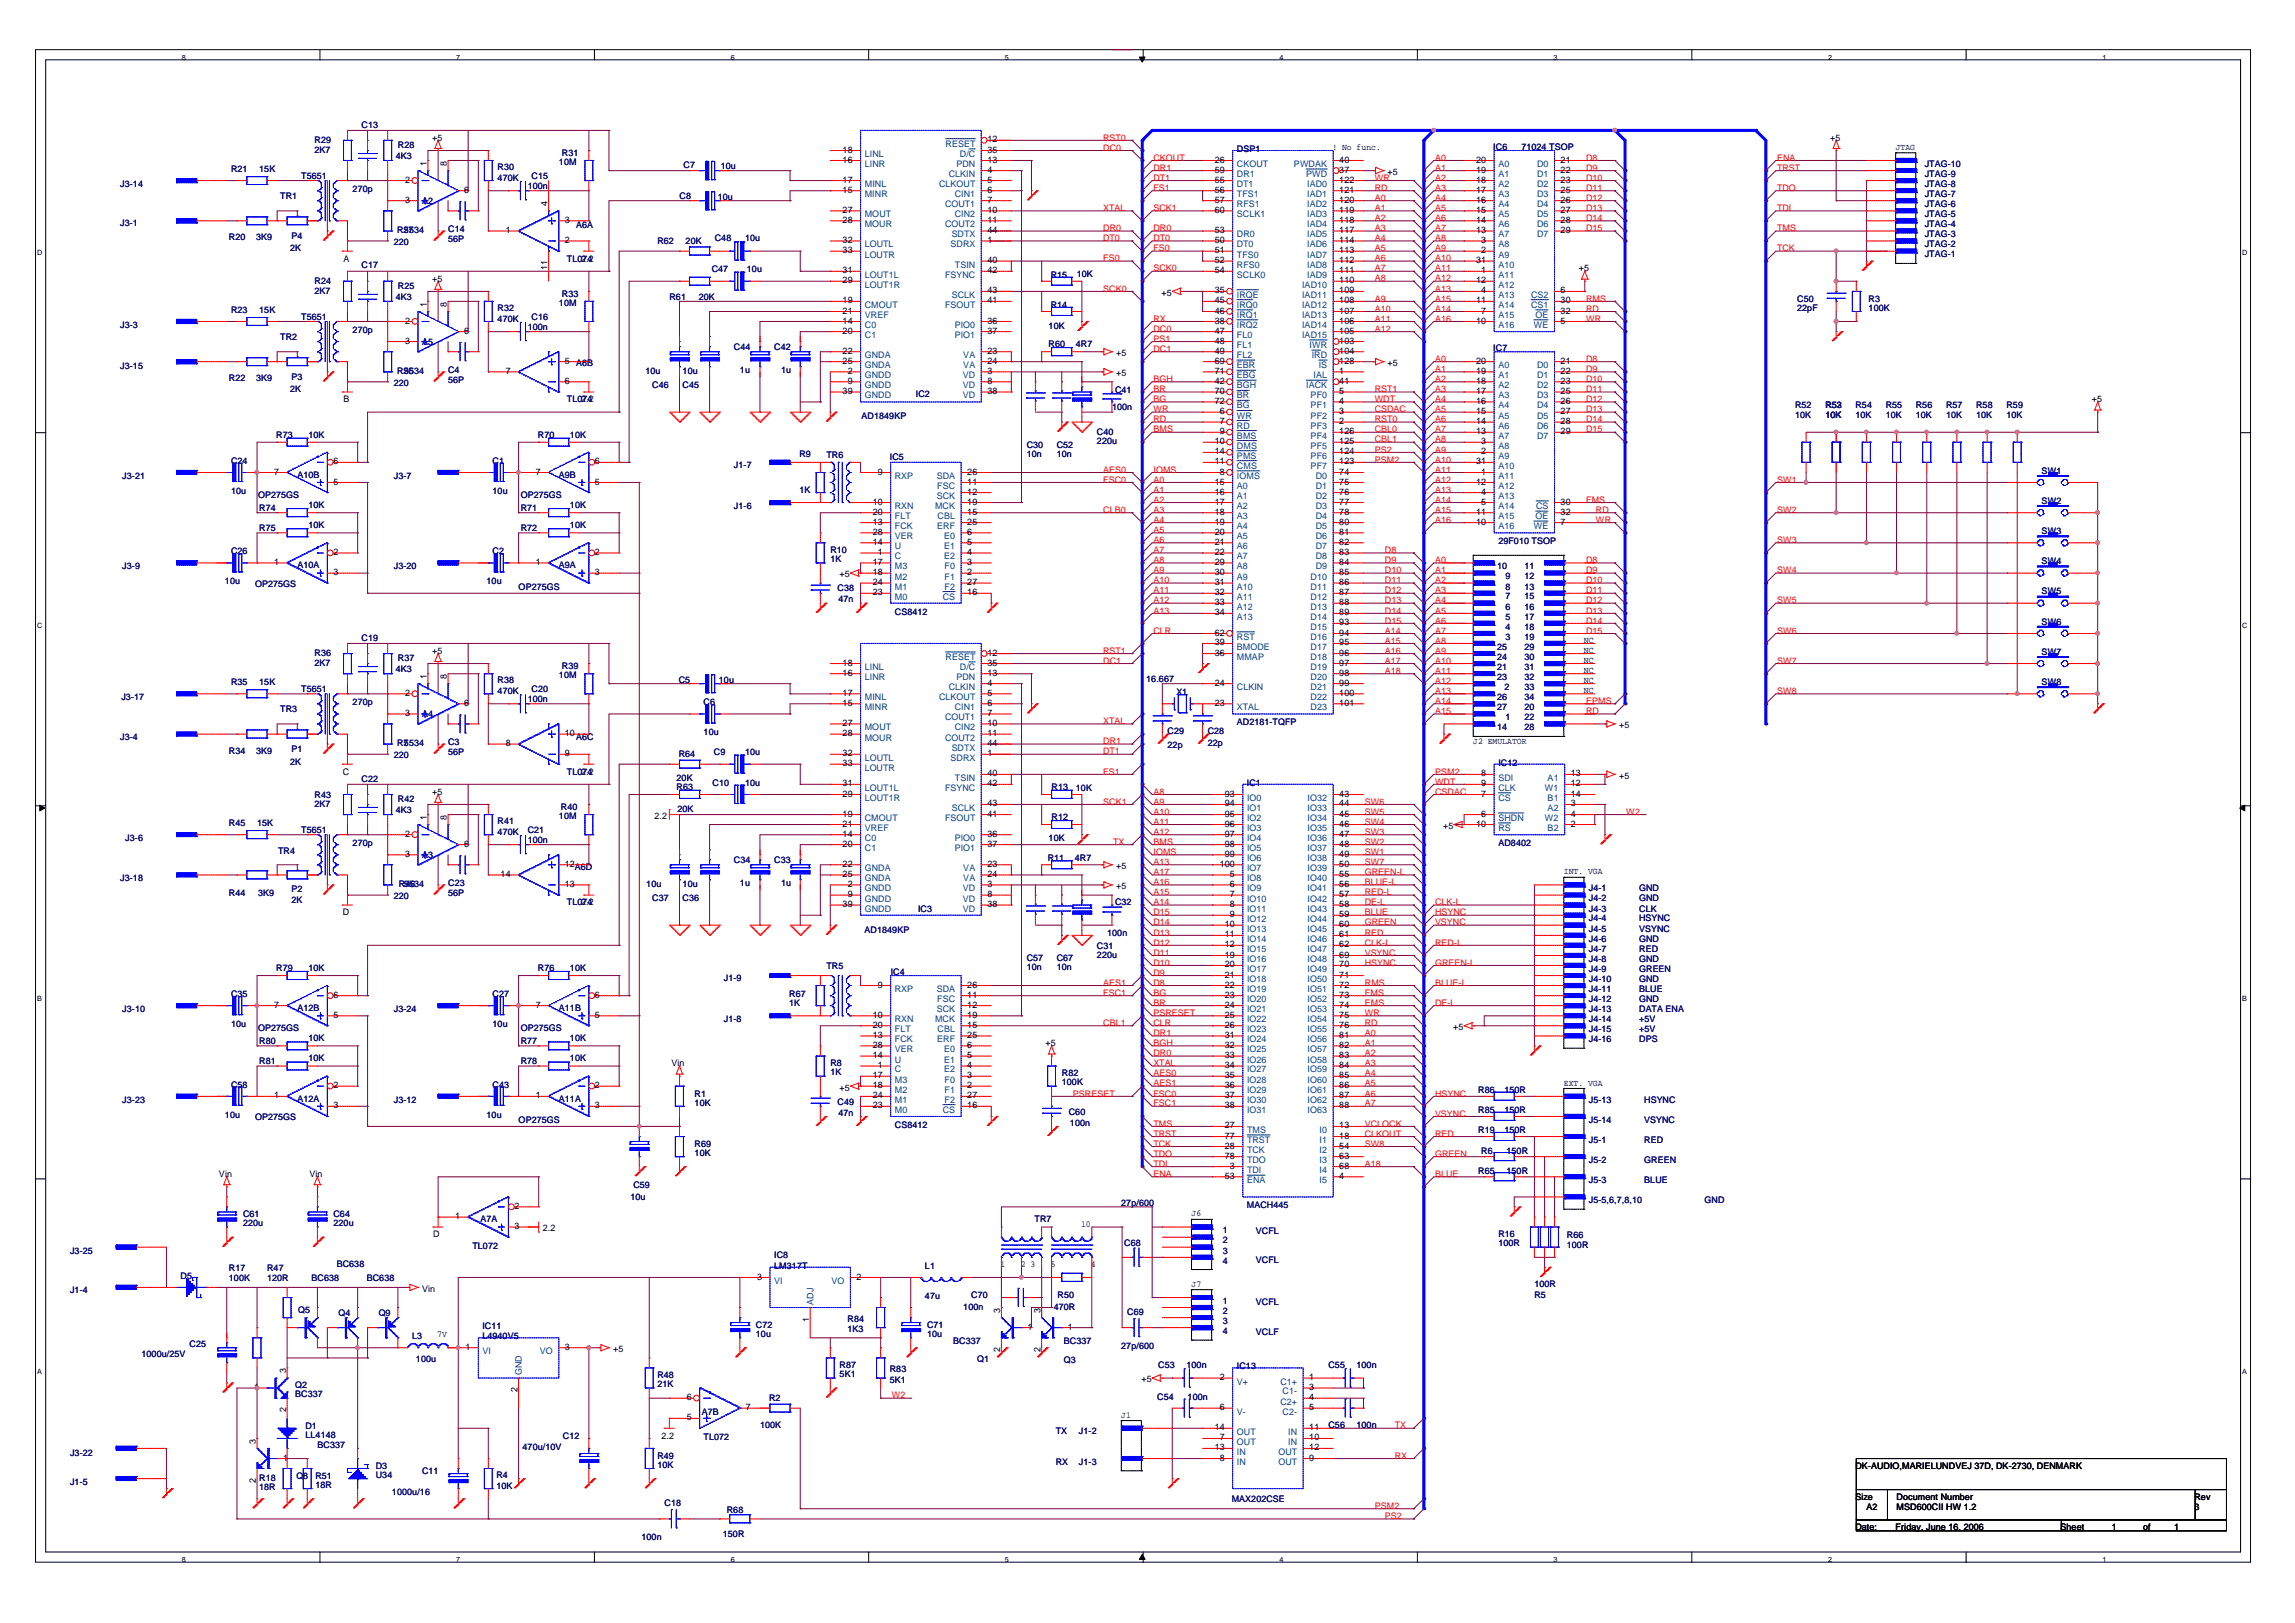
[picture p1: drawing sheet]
<svg xmlns="http://www.w3.org/2000/svg" width="420mm" height="297mm" viewBox="0 0 420 297" stroke-linecap="round" stroke-linejoin="round" font-family="sans-serif">
<defs><g id="words">
<g font-size="1.7" fill="#000080">
<text x="66.2" y="23.4">C13</text>
<text x="57.6" y="26.1">R29</text>
<text x="57.6" y="28">2K7</text>
<text x="72.5" y="29.1">4K3</text>
<text x="72.9" y="27">R28</text>
<text x="102.9" y="28.5">R31</text>
<text x="226.4" y="27.8">DSP1</text>
<text x="273.4" y="27.4">IC6</text>
<text x="278.6" y="27.4">71024 TSOP</text>
<text x="22" y="34.2">J3-14</text>
<text x="42.3" y="31.4">R21</text>
<text x="47.5" y="31.4">15K</text>
<text x="55.2" y="32.8">T5651</text>
<text x="64.6" y="35.1">270p</text>
<text x="91.1" y="31.1">R30</text>
<text x="91.1" y="33.1">470K</text>
<text x="96.6" y="34.6">100n</text>
<text x="97.3" y="32.8">C15</text>
<text x="102.3" y="30.2">10M</text>
<text x="125.1" y="30.7">C7</text>
<text x="132" y="30.9">10u</text>
<text x="352.4" y="34.2">JTAG-8</text>
<text x="352.4" y="30.6">JTAG-10</text>
<text x="352.4" y="32.4">JTAG-9</text>
<text x="22" y="41.4">J3-1</text>
<text x="51.3" y="36.4">TR1</text>
<text x="77.3" y="37.4">A2</text>
<text x="105.5" y="41.8">A6A</text>
<text x="124.4" y="36.4">C8</text>
<text x="131.4" y="36.6">10u</text>
<text x="352.4" y="36.1">JTAG-7</text>
<text x="352.4" y="37.9">JTAG-6</text>
<text x="352.4" y="39.7">JTAG-5</text>
<text x="352.4" y="41.6">JTAG-4</text>
<text x="41.9" y="44">R20</text>
<text x="46.9" y="44">3K9</text>
<text x="53.1" y="46">2K</text>
<text x="53.3" y="43.8">P4</text>
<text x="72.1" y="44.9">220</text>
<text x="72.7" y="42.7">R27</text>
<text x="74" y="42.7">5534</text>
<text x="82" y="42.5">C14</text>
<text x="82" y="44.4">56P</text>
<text x="103.8" y="47.9">TL074</text>
<text x="120.4" y="44.7">R62</text>
<text x="125.5" y="44.7">20K</text>
<text x="130.9" y="44.2">C48</text>
<text x="136.4" y="44.2">10u</text>
<text x="352.4" y="43.4">JTAG-3</text>
<text x="352.4" y="45.3">JTAG-2</text>
<text x="352.4" y="47.1">JTAG-1</text>
<text x="57.6" y="51.9">R24</text>
<text x="57.6" y="53.7">2K7</text>
<text x="66.2" y="49.1">C17</text>
<text x="72.9" y="52.8">R25</text>
<text x="130.3" y="49.9">C47</text>
<text x="136.7" y="49.9">10u</text>
<text x="192.4" y="51">R15</text>
<text x="197.1" y="50.6">10K</text>
<text x="42.3" y="57.2">R23</text>
<text x="47.5" y="57.2">15K</text>
<text x="55.2" y="58.5">T5651</text>
<text x="72.5" y="54.8">4K3</text>
<text x="91.1" y="56.9">R32</text>
<text x="91.1" y="58.9">470K</text>
<text x="97.3" y="58.5">C16</text>
<text x="102.3" y="56">10M</text>
<text x="102.9" y="54.3">R33</text>
<text x="122.6" y="54.8">R61</text>
<text x="127.9" y="54.8">20K</text>
<text x="192.4" y="56.3">R14</text>
<text x="329" y="55.2">C50</text>
<text x="329" y="56.9">22pF</text>
<text x="342.1" y="55.2">R3</text>
<text x="342.1" y="56.9">100K</text>
<text x="22" y="60">J3-3</text>
<text x="51.3" y="62.2">TR2</text>
<text x="64.6" y="60.9">270p</text>
<text x="77.3" y="63.1">A5</text>
<text x="96.6" y="60.4">100n</text>
<text x="134.4" y="64">C44</text>
<text x="141.7" y="64">C42</text>
<text x="192" y="63.5">R60</text>
<text x="192" y="60.2">10K</text>
<text x="197" y="63.5">4R7</text>
<text x="273.4" y="64.2">IC7</text>
<text x="22" y="67.5">J3-15</text>
<text x="41.9" y="69.8">R22</text>
<text x="46.9" y="69.8">3K9</text>
<text x="53.1" y="71.8">2K</text>
<text x="53.3" y="69.6">P3</text>
<text x="72.1" y="70.7">220</text>
<text x="72.7" y="68.5">R26</text>
<text x="74" y="68.5">5534</text>
<text x="82" y="68.3">C4</text>
<text x="82" y="70.1">56P</text>
<text x="105.5" y="67">A6B</text>
<text x="118.2" y="68.5">10u</text>
<text x="119.4" y="71.1">C46</text>
<text x="125" y="71.1">C45</text>
<text x="125" y="68.5">10u</text>
<text x="135.5" y="68.3">1u</text>
<text x="143" y="68.3">1u</text>
<text x="204.1" y="72">C41</text>
<text x="103.8" y="73.6">TL074</text>
<text x="157.7" y="76.7">AD1849KP</text>
<text x="167.7" y="72.7">IC2</text>
<text x="203.6" y="75.1">100n</text>
<text x="328.6" y="74.7">R52</text>
<text x="328.6" y="76.6">10K</text>
<text x="334.2" y="74.7">R52</text>
<text x="334.2" y="76.6">10K</text>
<text x="334.2" y="74.7">R53</text>
<text x="339.7" y="74.7">R54</text>
<text x="339.7" y="76.6">10K</text>
<text x="345.2" y="74.7">R55</text>
<text x="345.2" y="76.6">10K</text>
<text x="350.7" y="74.7">R56</text>
<text x="350.7" y="76.6">10K</text>
<text x="356.3" y="74.7">R57</text>
<text x="356.3" y="76.6">10K</text>
<text x="361.8" y="74.7">R58</text>
<text x="361.8" y="76.6">10K</text>
<text x="367.3" y="74.7">R59</text>
<text x="367.3" y="76.6">10K</text>
<text x="50.6" y="80.1">R73</text>
<text x="56.5" y="80.1">10K</text>
<text x="98.5" y="80.1">R70</text>
<text x="104.4" y="80.1">10K</text>
<text x="146.3" y="83.6">R9</text>
<text x="151.3" y="83.8">TR6</text>
<text x="188" y="81.9">C30</text>
<text x="188" y="83.6">10n</text>
<text x="193.5" y="81.9">C52</text>
<text x="193.5" y="83.6">10n</text>
<text x="200.8" y="79.5">C40</text>
<text x="200.8" y="81.4">220u</text>
<text x="22.4" y="87.6">J3-21</text>
<text x="42.3" y="84.9">C24</text>
<text x="54.4" y="87.4">A10B</text>
<text x="72.1" y="87.6">J3-7</text>
<text x="90.2" y="84.9">C1</text>
<text x="102.3" y="87.4">A9B</text>
<text x="134.4" y="85.6">J1-7</text>
<text x="162.9" y="84.1">IC5</text>
<text x="373.8" y="86.7">SW1</text>
<text x="42.3" y="90.4">10u</text>
<text x="47.2" y="91.1">OP275GS</text>
<text x="47.5" y="93.5">R74</text>
<text x="56.5" y="92.9">10K</text>
<text x="90.2" y="90.4">10u</text>
<text x="95.3" y="93.5">R71</text>
<text x="95.3" y="91.1">OP275GS</text>
<text x="104.4" y="92.9">10K</text>
<text x="134.4" y="93.2">J1-6</text>
<text x="146.3" y="90.2">1K</text>
<text x="373.8" y="92.2">SW2</text>
<text x="42.3" y="101.4">C26</text>
<text x="47.5" y="97.2">R75</text>
<text x="56.5" y="96.6">10K</text>
<text x="90.2" y="101.4">C2</text>
<text x="95.3" y="97.2">R72</text>
<text x="104.4" y="96.6">10K</text>
<text x="152" y="101.2">R10</text>
<text x="274.3" y="99.6">29F010 TSOP</text>
<text x="373.8" y="97.7">SW3</text>
<text x="22.4" y="104.2">J3-9</text>
<text x="41.2" y="107">10u</text>
<text x="46.7" y="107.3">OP275GS</text>
<text x="54.4" y="104">A10A</text>
<text x="72.1" y="104.2">J3-20</text>
<text x="89.1" y="107">10u</text>
<text x="95" y="107.9">OP275GS</text>
<text x="102.3" y="104">A9A</text>
<text x="152" y="102.9">1K</text>
<text x="274.1" y="104.2">10</text>
<text x="275.6" y="106">9</text>
<text x="275.6" y="107.9">8</text>
<text x="279.1" y="104.2">11</text>
<text x="279.1" y="106">12</text>
<text x="279.1" y="107.9">13</text>
<text x="373.8" y="103.3">SW4</text>
<text x="153.3" y="108.2">C38</text>
<text x="153.5" y="110.3">47n</text>
<text x="163.8" y="112.5">CS8412</text>
<text x="275.6" y="109.7">7</text>
<text x="275.6" y="111.6">6</text>
<text x="275.6" y="113.4">5</text>
<text x="279.1" y="111.6">16</text>
<text x="279.1" y="113.4">17</text>
<text x="279.1" y="109.7">15</text>
<text x="373.8" y="108.8">SW5</text>
<text x="66.2" y="117.2">C19</text>
<text x="274.1" y="118.9">25</text>
<text x="275.6" y="115.3">4</text>
<text x="275.6" y="117.1">3</text>
<text x="279.1" y="115.3">18</text>
<text x="279.1" y="117.1">19</text>
<text x="279.1" y="118.9">29</text>
<text x="373.8" y="114.3">SW6</text>
<text x="373.8" y="119.8">SW7</text>
<text x="42.3" y="125.4">R35</text>
<text x="47.5" y="125.4">15K</text>
<text x="57.6" y="120">R36</text>
<text x="57.6" y="121.9">2K7</text>
<text x="72.5" y="123">4K3</text>
<text x="72.9" y="120.9">R37</text>
<text x="91.1" y="125">R38</text>
<text x="102.3" y="124.1">10M</text>
<text x="102.9" y="122.4">R39</text>
<text x="124.2" y="125">C5</text>
<text x="131.6" y="125">10u</text>
<text x="209.8" y="124.8">16.667</text>
<text x="274.1" y="120.8">24</text>
<text x="274.1" y="122.6">21</text>
<text x="274.1" y="124.4">23</text>
<text x="279.1" y="120.8">30</text>
<text x="279.1" y="122.6">31</text>
<text x="279.1" y="124.4">32</text>
<text x="373.8" y="125.4">SW8</text>
<text x="22.2" y="128.1">J3-17</text>
<text x="51.3" y="130.3">TR3</text>
<text x="55.2" y="126.6">T5651</text>
<text x="64.6" y="129.1">270p</text>
<text x="77.3" y="131.3">A4</text>
<text x="91.1" y="127">470K</text>
<text x="96.6" y="128.5">100n</text>
<text x="97.3" y="126.6">C20</text>
<text x="128.8" y="129.1">C6</text>
<text x="215.4" y="127.2">X1</text>
<text x="274.1" y="128.1">26</text>
<text x="274.1" y="130">27</text>
<text x="275.4" y="126.3">2</text>
<text x="275.6" y="131.8">1</text>
<text x="279.1" y="126.3">33</text>
<text x="279.1" y="128.1">34</text>
<text x="279.1" y="130">20</text>
<text x="279.1" y="131.8">22</text>
<text x="22" y="135.5">J3-4</text>
<text x="41.9" y="137.9">R34</text>
<text x="46.9" y="137.9">3K9</text>
<text x="53.3" y="137.7">P1</text>
<text x="72.7" y="136.6">R7</text>
<text x="74" y="136.6">5534</text>
<text x="82" y="136.4">C3</text>
<text x="105.5" y="135.5">A6C</text>
<text x="128.8" y="134.6">10u</text>
<text x="213.7" y="134.4">C29</text>
<text x="213.7" y="137">22p</text>
<text x="221.1" y="134.4">C28</text>
<text x="221.1" y="136.6">22p</text>
<text x="226.4" y="132.7">AD2181-TQFP</text>
<text x="274.1" y="133.7">14</text>
<text x="279.1" y="133.7">28</text>
<text x="53.1" y="139.9">2K</text>
<text x="66.2" y="143">C22</text>
<text x="72.1" y="138.8">220</text>
<text x="82" y="138.2">56P</text>
<text x="103.8" y="141.8">TL074</text>
<text x="123.9" y="142.9">20K</text>
<text x="124.2" y="138.6">R64</text>
<text x="130.5" y="143.8">C10</text>
<text x="130.7" y="138.2">C9</text>
<text x="136.4" y="138.2">10u</text>
<text x="136.4" y="143.8">10u</text>
<text x="228.3" y="143.8">IC1</text>
<text x="274.3" y="140.1">IC12</text>
<text x="57.6" y="146">R43</text>
<text x="57.6" y="147.6">2K7</text>
<text x="72.5" y="148.7">4K3</text>
<text x="72.9" y="146.7">R42</text>
<text x="102.3" y="149.8">10M</text>
<text x="102.7" y="148.2">R40</text>
<text x="123.9" y="144.5">R63</text>
<text x="124" y="148.6">20K</text>
<text x="192.5" y="144.5">R13</text>
<text x="197" y="144.7">10K</text>
<text x="22.9" y="153.9">J3-6</text>
<text x="41.9" y="151.2">R45</text>
<text x="47.1" y="151.2">15K</text>
<text x="55.2" y="152.4">T5651</text>
<text x="64.6" y="154.8">270p</text>
<text x="91.1" y="150.8">R41</text>
<text x="91.1" y="152.8">470K</text>
<text x="96.6" y="152.4">C21</text>
<text x="96.6" y="154.3">100n</text>
<text x="192" y="153.9">10K</text>
<text x="192.5" y="150.1">R12</text>
<text x="274.3" y="154.8">AD8402</text>
<text x="22" y="161.3">J3-18</text>
<text x="50.9" y="156.3">TR4</text>
<text x="77.3" y="157">A3</text>
<text x="105.2" y="159.2">A6D</text>
<text x="134.4" y="158">C34</text>
<text x="141.7" y="158">C33</text>
<text x="191.8" y="157.6">R11</text>
<text x="196.8" y="157.6">4R7</text>
<text x="41.9" y="164">R44</text>
<text x="47.2" y="164">3K9</text>
<text x="53.3" y="163.3">P2</text>
<text x="53.3" y="165.3">2K</text>
<text x="72.1" y="164.6">220</text>
<text x="73" y="162.4">R46</text>
<text x="74" y="162.4">5534</text>
<text x="82" y="162.2">C23</text>
<text x="82" y="164">56P</text>
<text x="103.8" y="165.7">TL074</text>
<text x="118.3" y="162.4">10u</text>
<text x="119.4" y="165">C37</text>
<text x="125" y="165">C36</text>
<text x="125" y="162.4">10u</text>
<text x="135.5" y="162.2">1u</text>
<text x="143" y="162.2">1u</text>
<text x="168.1" y="166.8">IC3</text>
<text x="204.1" y="165.7">C32</text>
<text x="290.9" y="163.1">J4-1</text>
<text x="290.9" y="165">J4-2</text>
<text x="290.9" y="166.8">J4-3</text>
<text x="300.1" y="163.1">GND</text>
<text x="300.1" y="165">GND</text>
<text x="300.1" y="166.8">CLK</text>
<text x="158.3" y="170.7">AD1849KP</text>
<text x="200.8" y="173.6">C31</text>
<text x="202.7" y="171.4">100n</text>
<text x="290.9" y="172.3">J4-6</text>
<text x="290.9" y="168.6">J4-4</text>
<text x="290.9" y="170.5">J4-5</text>
<text x="300.1" y="172.3">GND</text>
<text x="300.1" y="168.6">HSYNC</text>
<text x="300.1" y="170.5">VSYNC</text>
<text x="50.6" y="177.7">R79</text>
<text x="56.5" y="177.7">10K</text>
<text x="98.5" y="177.7">R76</text>
<text x="104.4" y="177.7">10K</text>
<text x="132.5" y="179.5">J1-9</text>
<text x="151.3" y="177.3">TR5</text>
<text x="163.1" y="178.4">IC4</text>
<text x="188" y="175.8">C57</text>
<text x="188" y="177.5">10n</text>
<text x="193.5" y="175.8">C67</text>
<text x="193.5" y="177.5">10n</text>
<text x="200.8" y="175.3">220u</text>
<text x="290.9" y="174.2">J4-7</text>
<text x="290.9" y="176">J4-8</text>
<text x="290.9" y="177.9">J4-9</text>
<text x="290.9" y="179.7">J4-10</text>
<text x="300.1" y="174.2">RED</text>
<text x="300.1" y="176">GND</text>
<text x="300.1" y="177.9">GREEN</text>
<text x="300.1" y="179.7">GND</text>
<text x="22.4" y="185.2">J3-10</text>
<text x="42.3" y="182.4">C35</text>
<text x="54.4" y="185">A12B</text>
<text x="72.1" y="185.2">J3-24</text>
<text x="90.2" y="182.4">C27</text>
<text x="102.3" y="185">A11B</text>
<text x="144.5" y="182.4">R67</text>
<text x="144.5" y="184.1">1K</text>
<text x="290.9" y="181.6">J4-11</text>
<text x="290.9" y="183.4">J4-12</text>
<text x="290.9" y="185.2">J4-13</text>
<text x="300.1" y="181.6">BLUE</text>
<text x="300.1" y="183.4">GND</text>
<text x="300.1" y="185.2">DATA ENA</text>
<text x="42.3" y="188">10u</text>
<text x="47.2" y="188.7">OP275GS</text>
<text x="47.5" y="191.1">R80</text>
<text x="56.5" y="190.6">10K</text>
<text x="90.2" y="188">10u</text>
<text x="95.3" y="191.1">R77</text>
<text x="95.3" y="188.7">OP275GS</text>
<text x="104.4" y="190.6">10K</text>
<text x="132.5" y="187.1">J1-8</text>
<text x="290.9" y="187.1">J4-14</text>
<text x="290.9" y="188.9">J4-15</text>
<text x="290.9" y="190.7">J4-16</text>
<text x="300.1" y="187.1">+5V</text>
<text x="300.1" y="188.9">+5V</text>
<text x="300.1" y="190.7">DPS</text>
<text x="47.5" y="194.8">R81</text>
<text x="56.5" y="194.3">10K</text>
<text x="95.3" y="194.8">R78</text>
<text x="104.4" y="194.3">10K</text>
<text x="152" y="195.2">R8</text>
<text x="152" y="196.8">1K</text>
<text x="194.4" y="197">R82</text>
<text x="22.4" y="201.8">J3-23</text>
<text x="42.3" y="199">C58</text>
<text x="54.4" y="201.6">A12A</text>
<text x="72.1" y="201.8">J3-12</text>
<text x="90.2" y="199">C43</text>
<text x="102.3" y="201.6">A11A</text>
<text x="127.2" y="200.7">R1</text>
<text x="127.2" y="202.3">10K</text>
<text x="153.3" y="202.2">C49</text>
<text x="194.4" y="198.7">100K</text>
<text x="195.7" y="204">C60</text>
<text x="270.6" y="200">R86</text>
<text x="270.6" y="203.7">R85</text>
<text x="275.4" y="200">150R</text>
<text x="275.4" y="203.7">150R</text>
<text x="290.9" y="201.8">J5-13</text>
<text x="301" y="201.8">HSYNC</text>
<text x="41.2" y="204.5">10u</text>
<text x="46.7" y="204.9">OP275GS</text>
<text x="89.1" y="204.5">10u</text>
<text x="95" y="205.5">OP275GS</text>
<text x="127.2" y="209.9">R69</text>
<text x="153.5" y="204.2">47n</text>
<text x="163.8" y="206.4">CS8412</text>
<text x="195.9" y="206">100n</text>
<text x="270.6" y="207.3">R19</text>
<text x="275.4" y="207.3">150R</text>
<text x="290.9" y="205.5">J5-14</text>
<text x="290.9" y="209.2">J5-1</text>
<text x="301" y="205.5">VSYNC</text>
<text x="301" y="209.2">RED</text>
<text x="127.2" y="211.6">10K</text>
<text x="270.6" y="214.9">R65</text>
<text x="271.2" y="211.2">R6</text>
<text x="275.8" y="211.2">150R</text>
<text x="275.8" y="214.9">150R</text>
<text x="290.9" y="212.8">J5-2</text>
<text x="301" y="212.8">GREEN</text>
<text x="115.4" y="219.7">10u</text>
<text x="116" y="217.5">C59</text>
<text x="205.3" y="220.8">27p/600</text>
<text x="228.3" y="221.1">MACH445</text>
<text x="290.9" y="220.2">J5-5,6,7,8,10</text>
<text x="290.9" y="216.5">J5-3</text>
<text x="301" y="216.5">BLUE</text>
<text x="312.1" y="220.2">GND</text>
<text x="44.5" y="222.8">C61</text>
<text x="44.5" y="224.4">220u</text>
<text x="61" y="222.8">C64</text>
<text x="61" y="224.4">220u</text>
<text x="88" y="223.7">A7A</text>
<text x="189.4" y="223.7">TR7</text>
<text x="205.8" y="228">C68</text>
<text x="223.9" y="225.7">1</text>
<text x="223.9" y="227.6">2</text>
<text x="229.9" y="225.9">VCFL</text>
<text x="274.3" y="226.5">R16</text>
<text x="286.9" y="226.6">R66</text>
<text x="12.8" y="229.4">J3-25</text>
<text x="41.9" y="232.6">R17</text>
<text x="48.9" y="232.6">R47</text>
<text x="61.6" y="231.8">BC638</text>
<text x="86.5" y="228.5">TL072</text>
<text x="141.7" y="230.3">IC8</text>
<text x="141.7" y="232.2">LM317T</text>
<text x="169.3" y="232.2">L1</text>
<text x="223.9" y="231.3">4</text>
<text x="223.9" y="229.4">3</text>
<text x="229.9" y="231.1">VCFL</text>
<text x="274.3" y="228.1">100R</text>
<text x="286.9" y="228.3">100R</text>
<text x="12.8" y="236.6">J1-4</text>
<text x="33.1" y="234">D5</text>
<text x="41.9" y="234.4">100K</text>
<text x="48.9" y="234.4">120R</text>
<text x="57" y="234.4">BC638</text>
<text x="67.1" y="234.4">BC638</text>
<text x="169.3" y="237.7">47u</text>
<text x="176.4" y="239.7">100n</text>
<text x="177.8" y="237.5">C70</text>
<text x="192.9" y="239.7">470R</text>
<text x="193.6" y="237.5">R50</text>
<text x="223.9" y="238.6">1</text>
<text x="229.9" y="238.8">VCFL</text>
<text x="280.9" y="237.5">R5</text>
<text x="280.9" y="235.5">100R</text>
<text x="54.6" y="240.3">Q5</text>
<text x="62" y="240.8">Q4</text>
<text x="69.3" y="240.8">Q9</text>
<text x="75.4" y="245.1">L3</text>
<text x="88.3" y="243.2">IC11</text>
<text x="88.3" y="245.1">L4940V5</text>
<text x="138.4" y="243.1">C72</text>
<text x="138.4" y="244.7">10u</text>
<text x="155.2" y="241.9">R84</text>
<text x="155.2" y="243.8">1K3</text>
<text x="169.7" y="243.1">C71</text>
<text x="169.7" y="244.7">10u</text>
<text x="174.5" y="246">BC337</text>
<text x="194.8" y="246">BC337</text>
<text x="206.4" y="240.7">C69</text>
<text x="223.9" y="242.3">3</text>
<text x="223.9" y="244.2">4</text>
<text x="223.9" y="240.5">2</text>
<text x="229.9" y="244.3">VCLF</text>
<text x="25.9" y="248.4">1000u/25V</text>
<text x="34.7" y="246.5">C25</text>
<text x="76.2" y="249.3">100u</text>
<text x="153.7" y="250.4">R87</text>
<text x="162.9" y="251.1">R83</text>
<text x="178.9" y="249.3">Q1</text>
<text x="194.8" y="249.5">Q3</text>
<text x="205.3" y="246.9">27p/600</text>
<text x="212" y="250.4">C53</text>
<text x="217.2" y="250.4">100n</text>
<text x="226.4" y="250.6">IC13</text>
<text x="243.2" y="250.4">C55</text>
<text x="248.3" y="250.4">100n</text>
<text x="54.1" y="254.1">Q2</text>
<text x="54.1" y="255.8">BC337</text>
<text x="120.4" y="252.3">R48</text>
<text x="120.4" y="253.9">21K</text>
<text x="140.8" y="256.5">R2</text>
<text x="153.7" y="252.1">5K1</text>
<text x="162.9" y="253.2">5K1</text>
<text x="211.9" y="256.3">C54</text>
<text x="217.4" y="256.3">100n</text>
<text x="55.9" y="261.5">D1</text>
<text x="55.9" y="263.1">LL4148</text>
<text x="103" y="263.3">C12</text>
<text x="128.5" y="258.9">A7B</text>
<text x="128.8" y="263.5">TL072</text>
<text x="139.1" y="261.3">100K</text>
<text x="193.3" y="262.4">TX</text>
<text x="197.5" y="262.4">J1-2</text>
<text x="243.2" y="261.3">C56</text>
<text x="248.3" y="261.3">100n</text>
<text x="12.8" y="266.4">J3-22</text>
<text x="58.1" y="265">BC337</text>
<text x="68.8" y="268.8">D3</text>
<text x="77.3" y="269.7">C11</text>
<text x="95.7" y="265.3">470u/10V</text>
<text x="120.4" y="267">R49</text>
<text x="120.4" y="268.6">10K</text>
<text x="193.3" y="268.1">RX</text>
<text x="197.5" y="268.1">J1-3</text>
<text x="12.8" y="271.8">J1-5</text>
<text x="47.5" y="271">R18</text>
<text x="47.5" y="272.7">18R</text>
<text x="54.3" y="270.7">Q8</text>
<text x="57.7" y="270.7">R51</text>
<text x="57.7" y="272.3">18R</text>
<text x="68.8" y="270.5">U34</text>
<text x="71.8" y="273.6">1000u/16</text>
<text x="90.9" y="270.5">R4</text>
<text x="90.9" y="272.5">10K</text>
<text x="121.7" y="275.6">C18</text>
<text x="225.5" y="274.9">MAX202CSE</text>
<text x="117.4" y="281.9">100n</text>
<text x="132.3" y="281.3">150R</text>
<text x="133.1" y="276.9">R68</text>
</g>
<g font-size="1.7">
<text x="79.1" y="25.8">+5</text>
<text x="154.3" y="27.9">18</text>
<text x="154.3" y="29.7">16</text>
<text x="180.8" y="29.7">13</text>
<text x="180.8" y="26.1">12</text>
<text x="180.8" y="27.9">35</text>
<text x="222.4" y="29.7">26</text>
<text x="243.9" y="27.4">! No func.</text>
<text x="245.2" y="29.7">40</text>
<text x="270.3" y="29.7">20</text>
<text x="285.7" y="29.7">21</text>
<text x="335.1" y="25.8">+5</text>
<text x="347.1" y="27.4">JTAG</text>
<text x="74.2" y="33.4">2</text>
<text x="78.1" y="30.4" transform="rotate(-90 78.1 30.4)">1</text>
<text x="81.8" y="30.4" transform="rotate(-90 81.8 30.4)">8</text>
<text x="85" y="35.3">6</text>
<text x="154.3" y="33.4">17</text>
<text x="154.3" y="35.3">15</text>
<text x="180.8" y="33.4">5</text>
<text x="180.8" y="31.6">4</text>
<text x="180.8" y="35.3">6</text>
<text x="222.4" y="31.6">59</text>
<text x="222.4" y="33.4">55</text>
<text x="222.4" y="35.3">56</text>
<text x="245.2" y="33.4">122</text>
<text x="245.2" y="35.3">121</text>
<text x="245.2" y="31.6">37</text>
<text x="254" y="32">+5</text>
<text x="270.3" y="31.6">19</text>
<text x="270.3" y="33.4">18</text>
<text x="270.3" y="35.3">17</text>
<text x="285.7" y="31.6">22</text>
<text x="285.7" y="33.4">23</text>
<text x="285.7" y="35.3">25</text>
<text x="74.2" y="37.1">3</text>
<text x="100.2" y="37.7" transform="rotate(-90 100.2 37.7)">4</text>
<text x="103.4" y="40.8">3</text>
<text x="154.3" y="39">27</text>
<text x="154.3" y="40.8">28</text>
<text x="180.8" y="37.1">7</text>
<text x="180.8" y="40.8">11</text>
<text x="180.8" y="39">10</text>
<text x="222.4" y="37.1">57</text>
<text x="222.4" y="39">60</text>
<text x="245.2" y="37.1">120</text>
<text x="245.2" y="39">119</text>
<text x="245.2" y="40.8">118</text>
<text x="270.3" y="37.1">16</text>
<text x="270.3" y="39">15</text>
<text x="270.3" y="40.8">14</text>
<text x="285.7" y="37.1">26</text>
<text x="285.7" y="39">27</text>
<text x="285.7" y="40.8">28</text>
<text x="62.9" y="47.9">A</text>
<text x="92.6" y="42.7">1</text>
<text x="103.4" y="44.5">2</text>
<text x="106.4" y="47.9">2.2</text>
<text x="154.3" y="44.5">32</text>
<text x="154.3" y="46.3">33</text>
<text x="180.8" y="42.7">44</text>
<text x="180.8" y="44.5">1</text>
<text x="222.4" y="42.7">53</text>
<text x="222.4" y="44.5">50</text>
<text x="222.4" y="46.3">51</text>
<text x="245.2" y="42.7">117</text>
<text x="245.2" y="44.5">114</text>
<text x="245.2" y="46.3">113</text>
<text x="270.3" y="42.7">13</text>
<text x="271.2" y="44.5">3</text>
<text x="271.2" y="46.3">2</text>
<text x="285.7" y="42.7">29</text>
<text x="79.1" y="51.5">+5</text>
<text x="100.2" y="49.4" transform="rotate(-90 100.2 49.4)">11</text>
<text x="154.3" y="50">31</text>
<text x="154.3" y="51.8">29</text>
<text x="180.8" y="50">42</text>
<text x="180.8" y="53.7">43</text>
<text x="180.8" y="48.2">40</text>
<text x="222.4" y="53.7">35</text>
<text x="222.4" y="48.2">52</text>
<text x="222.4" y="50">54</text>
<text x="245.2" y="48.2">112</text>
<text x="245.2" y="50">111</text>
<text x="245.2" y="51.8">110</text>
<text x="245.2" y="53.7">109</text>
<text x="270.3" y="48.2">31</text>
<text x="270.3" y="51.8">12</text>
<text x="271.2" y="50">1</text>
<text x="271.2" y="53.7">4</text>
<text x="285.7" y="53.7">6</text>
<text x="289.1" y="49.7">+5</text>
<text x="74.2" y="59.2">2</text>
<text x="78.1" y="56.2" transform="rotate(-90 78.1 56.2)">1</text>
<text x="81.8" y="56.2" transform="rotate(-90 81.8 56.2)">8</text>
<text x="154.3" y="55.5">19</text>
<text x="154.3" y="57.4">21</text>
<text x="154.3" y="59.2">14</text>
<text x="180.8" y="55.5">41</text>
<text x="180.8" y="59.2">36</text>
<text x="212.6" y="54.1">+5</text>
<text x="222.4" y="55.5">45</text>
<text x="222.4" y="57.4">46</text>
<text x="222.4" y="59.2">38</text>
<text x="245.2" y="55.5">108</text>
<text x="245.2" y="57.4">107</text>
<text x="245.2" y="59.2">106</text>
<text x="270.3" y="55.5">11</text>
<text x="270.3" y="59.2">10</text>
<text x="271.2" y="57.4">7</text>
<text x="285.7" y="55.5">30</text>
<text x="285.7" y="57.4">32</text>
<text x="285.7" y="59.2">5</text>
<text x="74.2" y="62.9">3</text>
<text x="85" y="61.1">6</text>
<text x="154.3" y="61.1">20</text>
<text x="154.3" y="64.8">22</text>
<text x="180.8" y="61.1">37</text>
<text x="180.8" y="64.8">23</text>
<text x="204.3" y="65.1">+5</text>
<text x="222.4" y="61.1">47</text>
<text x="222.4" y="62.9">48</text>
<text x="222.4" y="64.8">49</text>
<text x="245.2" y="61.1">105</text>
<text x="245.2" y="62.9">103</text>
<text x="245.2" y="64.8">104</text>
<text x="92.6" y="68.4">7</text>
<text x="103.4" y="66.6">5</text>
<text x="103.4" y="70.3">6</text>
<text x="154.3" y="66.6">25</text>
<text x="155.2" y="68.4">2</text>
<text x="155.2" y="70.3">9</text>
<text x="180.8" y="68.4">3</text>
<text x="180.8" y="70.3">8</text>
<text x="180.8" y="66.6">24</text>
<text x="204.3" y="68.8">+5</text>
<text x="222.4" y="66.6">69</text>
<text x="222.4" y="68.4">71</text>
<text x="222.4" y="70.3">42</text>
<text x="245.2" y="68.4">1</text>
<text x="245.2" y="66.6">128</text>
<text x="245.2" y="70.3">41</text>
<text x="254" y="67">+5</text>
<text x="270.3" y="66.6">20</text>
<text x="270.3" y="68.4">19</text>
<text x="270.3" y="70.3">18</text>
<text x="285.7" y="66.6">21</text>
<text x="285.7" y="68.4">22</text>
<text x="285.7" y="70.3">23</text>
<text x="62.9" y="73.6">B</text>
<text x="106.4" y="73.6">2.2</text>
<text x="154.3" y="72.1">39</text>
<text x="180.8" y="72.1">38</text>
<text x="222.4" y="72.1">70</text>
<text x="222.4" y="73.9">72</text>
<text x="223.3" y="75.8">6</text>
<text x="223.3" y="77.6">7</text>
<text x="245.2" y="72.1">5</text>
<text x="245.2" y="73.9">4</text>
<text x="245.2" y="75.8">3</text>
<text x="245.2" y="77.6">2</text>
<text x="270.3" y="72.1">17</text>
<text x="270.3" y="73.9">16</text>
<text x="270.3" y="75.8">15</text>
<text x="270.3" y="77.6">14</text>
<text x="285.7" y="72.1">25</text>
<text x="285.7" y="73.9">26</text>
<text x="285.7" y="75.8">27</text>
<text x="285.7" y="77.6">28</text>
<text x="382.9" y="73.6">+5</text>
<text x="222.4" y="81.3">10</text>
<text x="222.4" y="83.2">14</text>
<text x="223.3" y="79.5">9</text>
<text x="245.2" y="79.5">126</text>
<text x="245.2" y="81.3">125</text>
<text x="245.2" y="83.2">124</text>
<text x="270.3" y="79.5">13</text>
<text x="271.2" y="81.3">3</text>
<text x="271.2" y="83.2">2</text>
<text x="285.7" y="79.5">29</text>
<text x="50.2" y="86.9">7</text>
<text x="61" y="85">6</text>
<text x="61" y="88.7">5</text>
<text x="98.1" y="86.9">7</text>
<text x="108.9" y="85">6</text>
<text x="108.9" y="88.7">5</text>
<text x="160.7" y="86.9">9</text>
<text x="177.1" y="86.9">26</text>
<text x="177.1" y="88.7">11</text>
<text x="222.4" y="85">11</text>
<text x="222.4" y="88.7">15</text>
<text x="223.3" y="86.9">8</text>
<text x="245.2" y="85">123</text>
<text x="245.2" y="86.9">74</text>
<text x="245.2" y="88.7">75</text>
<text x="270.3" y="85">31</text>
<text x="270.3" y="88.7">12</text>
<text x="271.2" y="86.9">1</text>
<text x="159.8" y="92.4">10</text>
<text x="159.8" y="94.2">20</text>
<text x="177.1" y="92.4">19</text>
<text x="177.1" y="90.5">12</text>
<text x="177.1" y="94.2">15</text>
<text x="222.4" y="90.5">16</text>
<text x="222.4" y="92.4">17</text>
<text x="222.4" y="94.2">18</text>
<text x="245.2" y="90.5">76</text>
<text x="245.2" y="92.4">77</text>
<text x="245.2" y="94.2">78</text>
<text x="270.3" y="94.2">11</text>
<text x="271.2" y="90.5">4</text>
<text x="271.2" y="92.4">5</text>
<text x="285.7" y="92.4">30</text>
<text x="285.7" y="94.2">32</text>
<text x="61" y="101.6">2</text>
<text x="108.9" y="101.6">2</text>
<text x="159.8" y="96">13</text>
<text x="159.8" y="97.9">28</text>
<text x="159.8" y="99.7">14</text>
<text x="160.7" y="101.6">1</text>
<text x="177.1" y="96">25</text>
<text x="177.1" y="97.9">6</text>
<text x="177.1" y="99.7">5</text>
<text x="177.1" y="101.6">4</text>
<text x="222.4" y="96">19</text>
<text x="222.4" y="97.9">20</text>
<text x="222.4" y="99.7">21</text>
<text x="222.4" y="101.6">22</text>
<text x="245.2" y="96">80</text>
<text x="245.2" y="97.9">81</text>
<text x="245.2" y="99.7">82</text>
<text x="245.2" y="101.6">83</text>
<text x="270.3" y="96">10</text>
<text x="285.7" y="96">7</text>
<text x="50.2" y="103.4">1</text>
<text x="61" y="105.3">3</text>
<text x="98.1" y="103.4">1</text>
<text x="108.9" y="105.3">3</text>
<text x="153.7" y="105.6">+5</text>
<text x="159.8" y="103.4">17</text>
<text x="159.8" y="105.3">18</text>
<text x="159.8" y="107.1">24</text>
<text x="177.1" y="103.4">3</text>
<text x="177.1" y="105.3">2</text>
<text x="177.1" y="107.1">27</text>
<text x="222.4" y="103.4">29</text>
<text x="222.4" y="105.3">30</text>
<text x="222.4" y="107.1">31</text>
<text x="245.2" y="105.3">85</text>
<text x="245.2" y="107.1">86</text>
<text x="245.2" y="103.4">84</text>
<text x="159.8" y="109">23</text>
<text x="177.1" y="109">16</text>
<text x="222.4" y="109">32</text>
<text x="222.4" y="110.8">33</text>
<text x="222.4" y="112.6">34</text>
<text x="245.2" y="109">87</text>
<text x="245.2" y="110.8">88</text>
<text x="245.2" y="112.6">89</text>
<text x="79.1" y="119.7">+5</text>
<text x="222.4" y="116.3">62</text>
<text x="222.4" y="118.1">39</text>
<text x="245.2" y="114.5">93</text>
<text x="245.2" y="116.3">94</text>
<text x="245.2" y="118.1">95</text>
<text x="290" y="117.7">NC</text>
<text x="290" y="119.5">NC</text>
<text x="78.1" y="124.3" transform="rotate(-90 78.1 124.3)">1</text>
<text x="81.8" y="124.3" transform="rotate(-90 81.8 124.3)">8</text>
<text x="154.3" y="121.8">18</text>
<text x="154.3" y="123.7">16</text>
<text x="180.8" y="125.5">4</text>
<text x="180.8" y="123.7">13</text>
<text x="180.8" y="120">12</text>
<text x="180.8" y="121.8">35</text>
<text x="222.4" y="120">36</text>
<text x="222.4" y="125.5">24</text>
<text x="245.2" y="120">96</text>
<text x="245.2" y="121.8">97</text>
<text x="245.2" y="123.7">98</text>
<text x="245.2" y="125.5">99</text>
<text x="290" y="121.4">NC</text>
<text x="290" y="123.2">NC</text>
<text x="290" y="125">NC</text>
<text x="74.2" y="127.4">2</text>
<text x="74.2" y="131">3</text>
<text x="85" y="129.2">6</text>
<text x="154.3" y="127.4">17</text>
<text x="154.3" y="129.2">15</text>
<text x="180.8" y="131">7</text>
<text x="180.8" y="127.4">5</text>
<text x="180.8" y="129.2">6</text>
<text x="222.4" y="129.2">23</text>
<text x="245.2" y="127.4">100</text>
<text x="245.2" y="129.2">101</text>
<text x="290" y="126.9">NC</text>
<text x="92.6" y="136.6">8</text>
<text x="103.4" y="134.7">10</text>
<text x="154.3" y="132.9">27</text>
<text x="154.3" y="134.7">28</text>
<text x="180.8" y="134.7">11</text>
<text x="180.8" y="136.6">44</text>
<text x="180.8" y="132.9">10</text>
<text x="269.7" y="136.1">J2 EMULATOR</text>
<text x="296.4" y="133.3">+5</text>
<text x="62.7" y="141.8">C</text>
<text x="103.4" y="138.4">9</text>
<text x="106.4" y="141.8">2.2</text>
<text x="154.3" y="138.4">32</text>
<text x="154.3" y="140.2">33</text>
<text x="154.3" y="143.9">31</text>
<text x="180.8" y="143.9">42</text>
<text x="180.8" y="138.4">1</text>
<text x="180.8" y="142.1">40</text>
<text x="271.2" y="142.1">8</text>
<text x="271.2" y="143.9">9</text>
<text x="287.6" y="142.1">13</text>
<text x="287.6" y="143.9">12</text>
<text x="296.4" y="142.5">+5</text>
<text x="79.1" y="145.4">+5</text>
<text x="119.8" y="149.8">2.2</text>
<text x="154.3" y="145.8">29</text>
<text x="154.3" y="149.5">19</text>
<text x="180.8" y="149.5">41</text>
<text x="180.8" y="147.6">43</text>
<text x="224.2" y="145.8">93</text>
<text x="224.2" y="147.6">94</text>
<text x="224.2" y="149.5">95</text>
<text x="245.2" y="145.8">43</text>
<text x="245.2" y="147.6">44</text>
<text x="245.2" y="149.5">45</text>
<text x="271.2" y="145.8">7</text>
<text x="271.2" y="149.5">6</text>
<text x="287.6" y="145.8">14</text>
<text x="287.6" y="147.6">3</text>
<text x="287.6" y="149.5">4</text>
<text x="74.2" y="153.1">2</text>
<text x="78.1" y="150.1" transform="rotate(-90 78.1 150.1)">1</text>
<text x="81.8" y="150.1" transform="rotate(-90 81.8 150.1)">8</text>
<text x="85" y="155">6</text>
<text x="154.3" y="151.3">21</text>
<text x="154.3" y="153.1">14</text>
<text x="154.3" y="155">20</text>
<text x="180.8" y="153.1">36</text>
<text x="180.8" y="155">37</text>
<text x="224.2" y="151.3">96</text>
<text x="224.2" y="153.1">97</text>
<text x="224.2" y="155">98</text>
<text x="245.2" y="151.3">46</text>
<text x="245.2" y="153.1">47</text>
<text x="245.2" y="155">48</text>
<text x="264.2" y="151.7">+5</text>
<text x="270.3" y="151.3">10</text>
<text x="287.6" y="151.3">2</text>
<text x="74.2" y="156.8">3</text>
<text x="91.7" y="160.5">14</text>
<text x="103.4" y="158.7">12</text>
<text x="154.3" y="158.7">22</text>
<text x="154.3" y="160.5">25</text>
<text x="180.8" y="158.7">23</text>
<text x="180.8" y="160.5">24</text>
<text x="204.3" y="159.1">+5</text>
<text x="223.3" y="158.7">100</text>
<text x="224.2" y="156.8">99</text>
<text x="225.2" y="160.5">5</text>
<text x="245.2" y="156.8">49</text>
<text x="245.2" y="158.7">50</text>
<text x="245.2" y="160.5">55</text>
<text x="286.3" y="160">INT. VGA</text>
<text x="62.7" y="167.5">D</text>
<text x="103.4" y="162.3">13</text>
<text x="106.4" y="165.7">2.2</text>
<text x="154.3" y="166">39</text>
<text x="155.2" y="162.3">2</text>
<text x="155.2" y="164.2">9</text>
<text x="180.8" y="162.3">3</text>
<text x="180.8" y="164.2">8</text>
<text x="180.8" y="166">38</text>
<text x="204.3" y="162.8">+5</text>
<text x="225.2" y="162.3">6</text>
<text x="225.2" y="164.2">7</text>
<text x="225.2" y="166">8</text>
<text x="225.2" y="167.9">9</text>
<text x="245.2" y="162.3">56</text>
<text x="245.2" y="164.2">57</text>
<text x="245.2" y="166">58</text>
<text x="245.2" y="167.9">59</text>
<text x="224.2" y="169.7">10</text>
<text x="224.2" y="171.6">11</text>
<text x="224.2" y="173.4">12</text>
<text x="245.2" y="169.7">60</text>
<text x="245.2" y="171.6">61</text>
<text x="245.2" y="173.4">62</text>
<text x="224.2" y="175.2">19</text>
<text x="224.2" y="177.1">20</text>
<text x="224.2" y="178.9">21</text>
<text x="245.2" y="175.2">69</text>
<text x="245.2" y="177.1">70</text>
<text x="245.2" y="178.9">71</text>
<text x="50.2" y="184.4">7</text>
<text x="61" y="182.6">6</text>
<text x="98.1" y="184.4">7</text>
<text x="108.9" y="182.6">6</text>
<text x="160.7" y="180.7">9</text>
<text x="177.1" y="180.7">26</text>
<text x="177.1" y="184.4">12</text>
<text x="177.1" y="182.6">11</text>
<text x="224.2" y="180.7">22</text>
<text x="224.2" y="182.6">23</text>
<text x="224.2" y="184.4">24</text>
<text x="245.2" y="180.7">72</text>
<text x="245.2" y="182.6">73</text>
<text x="245.2" y="184.4">74</text>
<text x="61" y="186.3">5</text>
<text x="108.9" y="186.3">5</text>
<text x="159.8" y="186.3">10</text>
<text x="159.8" y="188.1">20</text>
<text x="159.8" y="190">13</text>
<text x="159.8" y="191.8">28</text>
<text x="177.1" y="186.3">19</text>
<text x="177.1" y="190">25</text>
<text x="177.1" y="188.1">15</text>
<text x="177.1" y="191.8">6</text>
<text x="191.4" y="191.5">+5</text>
<text x="224.2" y="186.3">25</text>
<text x="224.2" y="188.1">26</text>
<text x="224.2" y="190">31</text>
<text x="224.2" y="191.8">32</text>
<text x="245.2" y="186.3">75</text>
<text x="245.2" y="188.1">76</text>
<text x="245.2" y="190">81</text>
<text x="245.2" y="191.8">82</text>
<text x="266" y="188.5">+5</text>
<text x="122.9" y="195.2">Vin</text>
<text x="159.8" y="193.7">14</text>
<text x="159.8" y="197.3">17</text>
<text x="160.7" y="195.5">1</text>
<text x="177.1" y="193.7">5</text>
<text x="177.1" y="195.5">4</text>
<text x="177.1" y="197.3">3</text>
<text x="224.2" y="193.7">33</text>
<text x="224.2" y="195.5">34</text>
<text x="224.2" y="197.3">35</text>
<text x="245.2" y="193.7">83</text>
<text x="245.2" y="195.5">84</text>
<text x="245.2" y="197.3">85</text>
<text x="50.2" y="201">1</text>
<text x="61" y="199.2">2</text>
<text x="61" y="202.8">3</text>
<text x="98.1" y="201">1</text>
<text x="108.9" y="199.2">2</text>
<text x="108.9" y="202.8">3</text>
<text x="153.7" y="199.6">+5</text>
<text x="159.8" y="199.2">18</text>
<text x="159.8" y="201">24</text>
<text x="159.8" y="202.8">23</text>
<text x="177.1" y="199.2">2</text>
<text x="177.1" y="201">27</text>
<text x="177.1" y="202.8">16</text>
<text x="224.2" y="199.2">36</text>
<text x="224.2" y="201">37</text>
<text x="224.2" y="202.8">38</text>
<text x="245.2" y="199.2">86</text>
<text x="245.2" y="201">87</text>
<text x="245.2" y="202.8">88</text>
<text x="286.3" y="198.7">EXT. VGA</text>
<text x="224.2" y="208.4">77</text>
<text x="224.2" y="206.5">27</text>
<text x="245.2" y="206.5">13</text>
<text x="245.2" y="208.4">18</text>
<text x="40.1" y="215.4">Vin</text>
<text x="56.6" y="215.4">Vin</text>
<text x="224.2" y="215.8">53</text>
<text x="224.2" y="210.2">28</text>
<text x="224.2" y="212.1">78</text>
<text x="225.2" y="213.9">3</text>
<text x="245.2" y="210.2">54</text>
<text x="245.2" y="212.1">63</text>
<text x="245.2" y="213.9">68</text>
<text x="245.2" y="215.8">4</text>
<text x="94.2" y="221.3">2</text>
<text x="79.3" y="226.5">D</text>
<text x="83.4" y="223.1">1</text>
<text x="94.2" y="224.9">3</text>
<text x="99.4" y="225.4">2.2</text>
<text x="197.9" y="224.5">10</text>
<text x="218.1" y="222.6">J6</text>
<text x="183.2" y="231.8">1</text>
<text x="186.9" y="231.8">2</text>
<text x="188.7" y="231.8">3</text>
<text x="192.4" y="231.8">5</text>
<text x="199.7" y="231.8">4</text>
<text x="77.3" y="236.4">Vin</text>
<text x="138.6" y="234.2">3</text>
<text x="156.8" y="234.2">2</text>
<text x="218.1" y="235.5">J7</text>
<text x="80" y="244.7">7V</text>
<text x="148.1" y="241.9" transform="rotate(-90 148.1 241.9)">1</text>
<text x="183.1" y="240.3" transform="rotate(-90 183.1 240.3)">3</text>
<text x="188.1" y="243.4">1</text>
<text x="190.5" y="240.3" transform="rotate(-90 190.5 240.3)">3</text>
<text x="195.5" y="243.4">1</text>
<text x="52.4" y="251.4" transform="rotate(-90 52.4 251.4)">3</text>
<text x="85.2" y="247">1</text>
<text x="103.4" y="247">3</text>
<text x="112.3" y="247.5">+5</text>
<text x="183.1" y="247.4" transform="rotate(-90 183.1 247.4)">2</text>
<text x="190.5" y="247.4" transform="rotate(-90 190.5 247.4)">2</text>
<text x="46.5" y="254.4">1</text>
<text x="94.7" y="254.8" transform="rotate(-90 94.7 254.8)">2</text>
<text x="125.7" y="256.3">6</text>
<text x="209" y="253">+5</text>
<text x="223.3" y="252.6">2</text>
<text x="239.7" y="252.6">1</text>
<text x="239.7" y="256.3">4</text>
<text x="239.7" y="254.4">3</text>
<text x="52.4" y="258.5" transform="rotate(-90 52.4 258.5)">2</text>
<text x="121.1" y="263.3">2.2</text>
<text x="125.7" y="260">5</text>
<text x="136.6" y="258.1">7</text>
<text x="205.3" y="259.4">J1</text>
<text x="222.4" y="261.8">14</text>
<text x="223.3" y="258.1">6</text>
<text x="223.3" y="263.6">7</text>
<text x="239.7" y="258.1">5</text>
<text x="239.7" y="261.8">11</text>
<text x="239.7" y="263.6">10</text>
<text x="46.9" y="264.2" transform="rotate(-90 46.9 264.2)">3</text>
<text x="51.9" y="267.3">1</text>
<text x="222.4" y="265.5">13</text>
<text x="223.3" y="267.3">8</text>
<text x="239.7" y="265.5">12</text>
<text x="239.7" y="267.3">9</text>
<text x="339.7" y="268.8">DK-AUDIO,MARIELUNDVEJ 37D, DK-2730, DENMARK</text>
<text x="46.9" y="271.3" transform="rotate(-90 46.9 271.3)">2</text>
<text x="339.7" y="274.5">Size</text>
<text x="347.2" y="274.5">Document Number</text>
<text x="401.7" y="274.5">Rev</text>
<text x="339.7" y="280.1">Date:</text>
<text x="341.7" y="276.4">A2</text>
<text x="347" y="280.1">Friday, June 16, 2006</text>
<text x="347.2" y="276.4">MSD600CII HW 1.2</text>
<text x="377.2" y="280.1">Sheet</text>
<text x="386.6" y="280.1">1</text>
<text x="392.3" y="280.1">of</text>
<text x="398.1" y="280.1">1</text>
<text x="401.7" y="276.4">3</text>
</g>
<g font-size="1.7" fill="#004080">
<text x="158.3" y="28.7">LINL</text>
<text x="173.1" y="26.9">RESET</text>
<text x="175.7" y="28.7">D/C</text>
<text x="158.3" y="30.6">LINR</text>
<text x="158.3" y="34.2">MINL</text>
<text x="171.9" y="34.2">CLKOUT</text>
<text x="173.7" y="32.4">CLKIN</text>
<text x="175.1" y="30.6">PDN</text>
<text x="226.4" y="30.6">CKOUT</text>
<text x="226.4" y="32.4">DR1</text>
<text x="226.4" y="34.2">DT1</text>
<text x="236.9" y="30.6">PWDAK</text>
<text x="239.1" y="32.4">PWD</text>
<text x="239.3" y="34.2">IAD0</text>
<text x="274.3" y="30.6">A0</text>
<text x="274.3" y="32.4">A1</text>
<text x="274.3" y="34.2">A2</text>
<text x="281.4" y="30.6">D0</text>
<text x="281.4" y="32.4">D1</text>
<text x="281.4" y="34.2">D2</text>
<text x="158.3" y="36.1">MINR</text>
<text x="158.3" y="39.8">MOUT</text>
<text x="158.3" y="41.6">MOUR</text>
<text x="173" y="37.9">COUT1</text>
<text x="173" y="41.6">COUT2</text>
<text x="174.8" y="36.1">CIN1</text>
<text x="174.8" y="39.8">CIN2</text>
<text x="226.4" y="36.1">TFS1</text>
<text x="226.4" y="37.9">RFS1</text>
<text x="226.4" y="39.8">SCLK1</text>
<text x="239.3" y="36.1">IAD1</text>
<text x="239.3" y="37.9">IAD2</text>
<text x="239.3" y="39.8">IAD3</text>
<text x="239.3" y="41.6">IAD4</text>
<text x="274.3" y="36.1">A3</text>
<text x="274.3" y="37.9">A4</text>
<text x="274.3" y="39.8">A5</text>
<text x="274.3" y="41.6">A6</text>
<text x="281.4" y="36.1">D3</text>
<text x="281.4" y="37.9">D4</text>
<text x="281.4" y="39.8">D5</text>
<text x="281.4" y="41.6">D6</text>
<text x="158.3" y="45.3">LOUTL</text>
<text x="158.3" y="47.1">LOUTR</text>
<text x="174" y="45.3">SDRX</text>
<text x="174.2" y="43.5">SDTX</text>
<text x="226.4" y="43.5">DR0</text>
<text x="226.4" y="45.3">DT0</text>
<text x="226.4" y="47.1">TFS0</text>
<text x="239.3" y="43.5">IAD5</text>
<text x="239.3" y="45.3">IAD6</text>
<text x="239.3" y="47.1">IAD7</text>
<text x="274.3" y="43.5">A7</text>
<text x="274.3" y="45.3">A8</text>
<text x="274.3" y="47.1">A9</text>
<text x="281.4" y="43.5">D7</text>
<text x="158.3" y="50.8">LOUT1L</text>
<text x="158.3" y="52.6">LOUT1R</text>
<text x="173" y="50.8">FSYNC</text>
<text x="174.8" y="49">TSIN</text>
<text x="226.4" y="49">RFS0</text>
<text x="226.4" y="50.8">SCLK0</text>
<text x="238.4" y="52.6">IAD10</text>
<text x="239.3" y="49">IAD8</text>
<text x="239.3" y="50.8">IAD9</text>
<text x="274.3" y="49">A10</text>
<text x="274.3" y="50.8">A11</text>
<text x="274.3" y="52.6">A12</text>
<text x="158.3" y="56.3">CMOUT</text>
<text x="158.3" y="58.2">VREF</text>
<text x="173" y="56.3">FSOUT</text>
<text x="174.2" y="54.5">SCLK</text>
<text x="226.4" y="54.5">IRQE</text>
<text x="226.4" y="56.3">IRQ0</text>
<text x="226.4" y="58.2">IRQ1</text>
<text x="238.4" y="54.5">IAD11</text>
<text x="238.4" y="56.3">IAD12</text>
<text x="238.4" y="58.2">IAD13</text>
<text x="274.3" y="54.5">A13</text>
<text x="274.3" y="56.3">A14</text>
<text x="274.3" y="58.2">A15</text>
<text x="280.3" y="54.5">CS2</text>
<text x="280.3" y="56.3">CS1</text>
<text x="281.1" y="58.2">OE</text>
<text x="158.3" y="60">C0</text>
<text x="158.3" y="61.9">C1</text>
<text x="158.3" y="65.6">GNDA</text>
<text x="174.8" y="60">PIO0</text>
<text x="174.8" y="61.9">PIO1</text>
<text x="176.4" y="65.6">VA</text>
<text x="226.4" y="60">IRQ2</text>
<text x="226.4" y="61.9">FL0</text>
<text x="226.4" y="63.7">FL1</text>
<text x="226.4" y="65.6">FL2</text>
<text x="238.4" y="60">IAD14</text>
<text x="238.4" y="61.9">IAD15</text>
<text x="239.7" y="63.7">IWR</text>
<text x="240.2" y="65.6">IRD</text>
<text x="274.3" y="60">A16</text>
<text x="280.8" y="60">WE</text>
<text x="158.3" y="67.4">GNDA</text>
<text x="158.3" y="69.2">GNDD</text>
<text x="158.3" y="71.1">GNDD</text>
<text x="176.3" y="69.2">VD</text>
<text x="176.3" y="71.1">VD</text>
<text x="176.4" y="67.4">VA</text>
<text x="226.4" y="67.4">EBR</text>
<text x="226.4" y="69.2">EBG</text>
<text x="226.4" y="71.1">BGH</text>
<text x="239.1" y="71.1">IACK</text>
<text x="240.5" y="69.2">IAL</text>
<text x="241.4" y="67.4">IS</text>
<text x="274.3" y="67.4">A0</text>
<text x="274.3" y="69.2">A1</text>
<text x="274.3" y="71.1">A2</text>
<text x="281.4" y="67.4">D0</text>
<text x="281.4" y="69.2">D1</text>
<text x="281.4" y="71.1">D2</text>
<text x="158.3" y="72.9">GNDD</text>
<text x="176.3" y="72.9">VD</text>
<text x="226.4" y="72.9">BR</text>
<text x="226.4" y="74.7">BG</text>
<text x="226.4" y="76.6">WR</text>
<text x="239.9" y="72.9">PF0</text>
<text x="239.9" y="74.7">PF1</text>
<text x="239.9" y="76.6">PF2</text>
<text x="274.3" y="72.9">A3</text>
<text x="274.3" y="74.7">A4</text>
<text x="274.3" y="76.6">A5</text>
<text x="281.4" y="72.9">D3</text>
<text x="281.4" y="74.7">D4</text>
<text x="281.4" y="76.6">D5</text>
<text x="226.4" y="78.4">RD</text>
<text x="226.4" y="80.3">BMS</text>
<text x="226.4" y="82.1">DMS</text>
<text x="226.4" y="84">PMS</text>
<text x="239.9" y="78.4">PF3</text>
<text x="239.9" y="80.3">PF4</text>
<text x="239.9" y="82.1">PF5</text>
<text x="239.9" y="84">PF6</text>
<text x="274.3" y="78.4">A6</text>
<text x="274.3" y="80.3">A7</text>
<text x="274.3" y="82.1">A8</text>
<text x="274.3" y="84">A9</text>
<text x="281.4" y="78.4">D6</text>
<text x="281.4" y="80.3">D7</text>
<text x="163.8" y="87.7">RXP</text>
<text x="171.5" y="87.7">SDA</text>
<text x="171.6" y="89.5">FSC</text>
<text x="226.4" y="85.8">CMS</text>
<text x="226.4" y="87.7">IOMS</text>
<text x="226.4" y="89.5">A0</text>
<text x="239.9" y="85.8">PF7</text>
<text x="240.9" y="87.7">D0</text>
<text x="240.9" y="89.5">D1</text>
<text x="274.3" y="85.8">A10</text>
<text x="274.3" y="87.7">A11</text>
<text x="274.3" y="89.5">A12</text>
<text x="163.8" y="93.2">RXN</text>
<text x="163.8" y="95">FLT</text>
<text x="171.2" y="93.2">MCK</text>
<text x="171.5" y="91.3">SCK</text>
<text x="171.7" y="95">CBL</text>
<text x="226.4" y="91.3">A1</text>
<text x="226.4" y="93.2">A2</text>
<text x="226.4" y="95">A3</text>
<text x="240.9" y="91.3">D2</text>
<text x="240.9" y="93.2">D3</text>
<text x="240.9" y="95">D4</text>
<text x="274.3" y="91.3">A13</text>
<text x="274.3" y="93.2">A14</text>
<text x="274.3" y="95">A15</text>
<text x="281.1" y="95">OE</text>
<text x="281.2" y="93.2">CS</text>
<text x="163.8" y="96.8">FCK</text>
<text x="163.8" y="98.7">VER</text>
<text x="163.8" y="100.5">U</text>
<text x="171.6" y="96.8">ERF</text>
<text x="172.8" y="98.7">E0</text>
<text x="172.8" y="100.5">E1</text>
<text x="226.4" y="96.8">A4</text>
<text x="226.4" y="98.7">A5</text>
<text x="226.4" y="100.5">A6</text>
<text x="240.9" y="96.8">D5</text>
<text x="240.9" y="98.7">D6</text>
<text x="240.9" y="100.5">D7</text>
<text x="274.3" y="96.8">A16</text>
<text x="280.8" y="96.8">WE</text>
<text x="163.8" y="102.4">C</text>
<text x="163.8" y="104.2">M3</text>
<text x="163.8" y="106.1">M2</text>
<text x="163.8" y="107.9">M1</text>
<text x="172.8" y="102.4">E2</text>
<text x="172.9" y="104.2">F0</text>
<text x="172.9" y="106.1">F1</text>
<text x="172.9" y="107.9">F2</text>
<text x="226.4" y="102.4">A7</text>
<text x="226.4" y="104.2">A8</text>
<text x="226.4" y="106.1">A9</text>
<text x="226.4" y="107.9">A10</text>
<text x="239.9" y="106.1">D10</text>
<text x="239.9" y="107.9">D11</text>
<text x="240.9" y="102.4">D8</text>
<text x="240.9" y="104.2">D9</text>
<text x="163.8" y="109.8">M0</text>
<text x="172.6" y="109.8">CS</text>
<text x="226.4" y="109.8">A11</text>
<text x="226.4" y="111.6">A12</text>
<text x="226.4" y="113.4">A13</text>
<text x="239.9" y="109.8">D12</text>
<text x="239.9" y="111.6">D13</text>
<text x="239.9" y="113.4">D14</text>
<text x="226.4" y="117.1">RST</text>
<text x="226.4" y="118.9">BMODE</text>
<text x="239.9" y="115.3">D15</text>
<text x="239.9" y="117.1">D16</text>
<text x="239.9" y="118.9">D17</text>
<text x="158.3" y="122.6">LINL</text>
<text x="158.3" y="124.5">LINR</text>
<text x="173.1" y="120.8">RESET</text>
<text x="175.1" y="124.5">PDN</text>
<text x="175.7" y="122.6">D/C</text>
<text x="226.4" y="120.8">MMAP</text>
<text x="239.9" y="120.8">D18</text>
<text x="239.9" y="122.6">D19</text>
<text x="239.9" y="124.5">D20</text>
<text x="158.3" y="128.2">MINL</text>
<text x="158.3" y="130">MINR</text>
<text x="171.9" y="128.2">CLKOUT</text>
<text x="173" y="131.9">COUT1</text>
<text x="173.7" y="126.3">CLKIN</text>
<text x="174.8" y="130">CIN1</text>
<text x="226.4" y="126.3">CLKIN</text>
<text x="226.4" y="130">XTAL</text>
<text x="239.9" y="126.3">D21</text>
<text x="239.9" y="128.2">D22</text>
<text x="239.9" y="130">D23</text>
<text x="158.3" y="133.7">MOUT</text>
<text x="158.3" y="135.5">MOUR</text>
<text x="173" y="135.5">COUT2</text>
<text x="174.2" y="137.4">SDTX</text>
<text x="174.8" y="133.7">CIN2</text>
<text x="158.3" y="139.2">LOUTL</text>
<text x="158.3" y="141">LOUTR</text>
<text x="174" y="139.2">SDRX</text>
<text x="174.8" y="142.9">TSIN</text>
<text x="274.3" y="142.9">SDI</text>
<text x="283.3" y="142.9">A1</text>
<text x="158.3" y="144.7">LOUT1L</text>
<text x="158.3" y="146.6">LOUT1R</text>
<text x="173" y="144.7">FSYNC</text>
<text x="174.2" y="148.4">SCLK</text>
<text x="228.3" y="146.6">IO0</text>
<text x="228.3" y="148.4">IO1</text>
<text x="239.4" y="146.6">IO32</text>
<text x="239.4" y="148.4">IO33</text>
<text x="274.3" y="144.7">CLK</text>
<text x="274.3" y="146.6">CS</text>
<text x="282.8" y="144.7">W1</text>
<text x="283.3" y="146.6">B1</text>
<text x="283.3" y="148.4">A2</text>
<text x="158.3" y="150.3">CMOUT</text>
<text x="158.3" y="152.1">VREF</text>
<text x="158.3" y="154">C0</text>
<text x="158.3" y="155.8">C1</text>
<text x="173" y="150.3">FSOUT</text>
<text x="174.8" y="154">PIO0</text>
<text x="174.8" y="155.8">PIO1</text>
<text x="228.3" y="150.3">IO2</text>
<text x="228.3" y="152.1">IO3</text>
<text x="228.3" y="154">IO4</text>
<text x="228.3" y="155.8">IO5</text>
<text x="239.4" y="150.3">IO34</text>
<text x="239.4" y="152.1">IO35</text>
<text x="239.4" y="154">IO36</text>
<text x="239.4" y="155.8">IO37</text>
<text x="274.3" y="150.3">SHDN</text>
<text x="274.3" y="152.1">RS</text>
<text x="282.8" y="150.3">W2</text>
<text x="283.3" y="152.1">B2</text>
<text x="158.3" y="159.5">GNDA</text>
<text x="158.3" y="161.3">GNDA</text>
<text x="176.4" y="159.5">VA</text>
<text x="176.4" y="161.3">VA</text>
<text x="228.3" y="157.6">IO6</text>
<text x="228.3" y="159.5">IO7</text>
<text x="228.3" y="161.3">IO8</text>
<text x="239.4" y="157.6">IO38</text>
<text x="239.4" y="159.5">IO39</text>
<text x="239.4" y="161.3">IO40</text>
<text x="158.3" y="163.1">GNDD</text>
<text x="158.3" y="165">GNDD</text>
<text x="158.3" y="166.8">GNDD</text>
<text x="176.3" y="163.1">VD</text>
<text x="176.3" y="165">VD</text>
<text x="176.3" y="166.8">VD</text>
<text x="228.3" y="163.1">IO9</text>
<text x="228.3" y="165">IO10</text>
<text x="228.3" y="166.8">IO11</text>
<text x="239.4" y="163.1">IO41</text>
<text x="239.4" y="165">IO42</text>
<text x="239.4" y="166.8">IO43</text>
<text x="228.3" y="168.7">IO12</text>
<text x="228.3" y="170.5">IO13</text>
<text x="228.3" y="172.4">IO14</text>
<text x="239.4" y="168.7">IO44</text>
<text x="239.4" y="170.5">IO45</text>
<text x="239.4" y="172.4">IO46</text>
<text x="228.3" y="174.2">IO15</text>
<text x="228.3" y="176.1">IO16</text>
<text x="228.3" y="177.9">IO17</text>
<text x="228.3" y="179.7">IO18</text>
<text x="239.4" y="174.2">IO47</text>
<text x="239.4" y="176.1">IO48</text>
<text x="239.4" y="177.9">IO49</text>
<text x="239.4" y="179.7">IO50</text>
<text x="163.8" y="181.6">RXP</text>
<text x="171.5" y="181.6">SDA</text>
<text x="171.5" y="185.2">SCK</text>
<text x="171.6" y="183.4">FSC</text>
<text x="228.3" y="181.6">IO19</text>
<text x="228.3" y="183.4">IO20</text>
<text x="228.3" y="185.2">IO21</text>
<text x="239.4" y="181.6">IO51</text>
<text x="239.4" y="183.4">IO52</text>
<text x="239.4" y="185.2">IO53</text>
<text x="163.8" y="187.1">RXN</text>
<text x="163.8" y="188.9">FLT</text>
<text x="163.8" y="190.8">FCK</text>
<text x="171.2" y="187.1">MCK</text>
<text x="171.6" y="190.8">ERF</text>
<text x="171.7" y="188.9">CBL</text>
<text x="228.3" y="187.1">IO22</text>
<text x="228.3" y="188.9">IO23</text>
<text x="228.3" y="190.8">IO24</text>
<text x="239.4" y="187.1">IO54</text>
<text x="239.4" y="188.9">IO55</text>
<text x="239.4" y="190.8">IO56</text>
<text x="163.8" y="192.6">VER</text>
<text x="163.8" y="194.5">U</text>
<text x="163.8" y="196.3">C</text>
<text x="172.8" y="192.6">E0</text>
<text x="172.8" y="194.5">E1</text>
<text x="172.8" y="196.3">E2</text>
<text x="228.3" y="192.6">IO25</text>
<text x="228.3" y="194.5">IO26</text>
<text x="228.3" y="196.3">IO27</text>
<text x="239.4" y="192.6">IO57</text>
<text x="239.4" y="194.5">IO58</text>
<text x="239.4" y="196.3">IO59</text>
<text x="163.8" y="198.1">M3</text>
<text x="163.8" y="200">M2</text>
<text x="163.8" y="201.8">M1</text>
<text x="163.8" y="203.7">M0</text>
<text x="172.6" y="203.7">CS</text>
<text x="172.9" y="198.1">F0</text>
<text x="172.9" y="200">F1</text>
<text x="172.9" y="201.8">F2</text>
<text x="228.3" y="198.1">IO28</text>
<text x="228.3" y="200">IO29</text>
<text x="228.3" y="201.8">IO30</text>
<text x="228.3" y="203.7">IO31</text>
<text x="239.4" y="198.1">IO60</text>
<text x="239.4" y="200">IO61</text>
<text x="239.4" y="201.8">IO62</text>
<text x="239.4" y="203.7">IO63</text>
<text x="228.3" y="207.3">TMS</text>
<text x="228.3" y="209.2">TRST</text>
<text x="241.6" y="207.3">I0</text>
<text x="241.6" y="209.2">I1</text>
<text x="228.3" y="211">TCK</text>
<text x="228.3" y="212.9">TDO</text>
<text x="228.3" y="214.7">TDI</text>
<text x="241.6" y="211">I2</text>
<text x="241.6" y="212.9">I3</text>
<text x="241.6" y="214.7">I4</text>
<text x="228.3" y="216.6">ENA</text>
<text x="241.6" y="216.6">I5</text>
<text x="141.7" y="235">VI</text>
<text x="148.9" y="238.8" transform="rotate(-90 148.9 238.8)">ADJ</text>
<text x="152.2" y="235">VO</text>
<text x="88.3" y="247.8">VI</text>
<text x="95.5" y="251.7" transform="rotate(-90 95.5 251.7)">GND</text>
<text x="98.8" y="247.8">VO</text>
<text x="226.4" y="253.4">V+</text>
<text x="234.4" y="253.4">C1+</text>
<text x="234.4" y="257.1">C2+</text>
<text x="234.8" y="255.2">C1-</text>
<text x="226.4" y="258.9">V-</text>
<text x="226.4" y="262.6">OUT</text>
<text x="234.8" y="258.9">C2-</text>
<text x="235.8" y="262.6">IN</text>
<text x="226.4" y="264.4">OUT</text>
<text x="226.4" y="266.3">IN</text>
<text x="226.4" y="268.1">IN</text>
<text x="234.1" y="266.3">OUT</text>
<text x="234.1" y="268.1">OUT</text>
<text x="235.8" y="264.4">IN</text>
</g>
<g font-size="1.7" fill="#f00">
<text x="202" y="25.7">RST0</text>
<text x="202" y="27.6">DC0</text>
<text x="211.2" y="29.4">CKOUT</text>
<text x="262.7" y="29.4">A0</text>
<text x="290.4" y="29.4">D8</text>
<text x="325.3" y="29.4">ENA</text>
<text x="211.2" y="31.3">DR1</text>
<text x="211.2" y="33.1">DT1</text>
<text x="211.2" y="35">FS1</text>
<text x="251.7" y="33.1">WR</text>
<text x="251.7" y="35">RD</text>
<text x="262.7" y="31.3">A1</text>
<text x="262.7" y="33.1">A2</text>
<text x="262.7" y="35">A3</text>
<text x="290.4" y="31.3">D9</text>
<text x="290.4" y="33.1">D10</text>
<text x="290.4" y="35">D11</text>
<text x="325.3" y="31.3">TRST</text>
<text x="325.3" y="35">TDO</text>
<text x="202" y="38.6">XTAL</text>
<text x="211.2" y="38.6">SCK1</text>
<text x="251.7" y="36.8">A0</text>
<text x="251.7" y="38.6">A1</text>
<text x="251.7" y="40.5">A2</text>
<text x="262.7" y="36.8">A4</text>
<text x="262.7" y="38.6">A5</text>
<text x="262.7" y="40.5">A6</text>
<text x="290.4" y="36.8">D12</text>
<text x="290.4" y="38.6">D13</text>
<text x="290.4" y="40.5">D14</text>
<text x="325.3" y="38.6">TDI</text>
<text x="202" y="42.3">DR0</text>
<text x="202" y="44.1">DT0</text>
<text x="202" y="47.8">FS0</text>
<text x="211.2" y="42.3">DR0</text>
<text x="211.2" y="44.1">DT0</text>
<text x="211.2" y="46">FS0</text>
<text x="251.7" y="42.3">A3</text>
<text x="251.7" y="44.1">A4</text>
<text x="251.7" y="46">A5</text>
<text x="251.7" y="47.8">A6</text>
<text x="262.7" y="42.3">A7</text>
<text x="262.7" y="44.1">A8</text>
<text x="262.7" y="46">A9</text>
<text x="262.7" y="47.8">A10</text>
<text x="290.4" y="42.3">D15</text>
<text x="325.3" y="42.3">TMS</text>
<text x="325.3" y="46">TCK</text>
<text x="202" y="53.4">SCK0</text>
<text x="211.2" y="49.7">SCK0</text>
<text x="251.7" y="49.7">A7</text>
<text x="251.7" y="51.5">A8</text>
<text x="262.7" y="49.7">A11</text>
<text x="262.7" y="51.5">A12</text>
<text x="262.7" y="53.4">A13</text>
<text x="211.2" y="58.9">RX</text>
<text x="251.7" y="55.2">A9</text>
<text x="251.7" y="57.1">A10</text>
<text x="251.7" y="58.9">A11</text>
<text x="262.7" y="55.2">A15</text>
<text x="262.7" y="57.1">A14</text>
<text x="262.7" y="58.9">A16</text>
<text x="290.4" y="55.2">RMS</text>
<text x="290.4" y="57.1">RD</text>
<text x="290.4" y="58.9">WR</text>
<text x="211.2" y="60.7">DC0</text>
<text x="211.2" y="62.6">PS1</text>
<text x="211.2" y="64.4">DC1</text>
<text x="251.7" y="60.7">A12</text>
<text x="211.2" y="69.9">BGH</text>
<text x="211.2" y="71.8">BR</text>
<text x="251.7" y="71.8">RST1</text>
<text x="262.7" y="66.2">A0</text>
<text x="262.7" y="68.1">A1</text>
<text x="262.7" y="69.9">A2</text>
<text x="262.7" y="71.8">A3</text>
<text x="290.4" y="66.2">D8</text>
<text x="290.4" y="68.1">D9</text>
<text x="290.4" y="69.9">D10</text>
<text x="290.4" y="71.8">D11</text>
<text x="211.2" y="73.6">BG</text>
<text x="211.2" y="75.5">WR</text>
<text x="211.2" y="77.3">RD</text>
<text x="251.7" y="73.6">WDT</text>
<text x="251.7" y="75.5">CSDAC</text>
<text x="251.7" y="77.3">RST0</text>
<text x="262.7" y="73.6">A4</text>
<text x="262.7" y="75.5">A5</text>
<text x="262.7" y="77.3">A6</text>
<text x="290.4" y="73.6">D12</text>
<text x="290.4" y="75.5">D13</text>
<text x="290.4" y="77.3">D14</text>
<text x="211.2" y="79.1">BMS</text>
<text x="251.7" y="79.1">CBL0</text>
<text x="251.7" y="81">CBL1</text>
<text x="251.7" y="82.8">PS2</text>
<text x="262.7" y="79.1">A7</text>
<text x="262.7" y="81">A8</text>
<text x="262.7" y="82.8">A9</text>
<text x="290.4" y="79.1">D15</text>
<text x="202" y="86.5">AES0</text>
<text x="202" y="88.3">FSC0</text>
<text x="211.2" y="86.5">IOMS</text>
<text x="211.2" y="88.3">A0</text>
<text x="251.7" y="84.7">PSM2</text>
<text x="262.7" y="84.7">A10</text>
<text x="262.7" y="86.5">A11</text>
<text x="262.7" y="88.3">A12</text>
<text x="325.3" y="88.3">SW1</text>
<text x="202" y="93.9">CLB0</text>
<text x="211.2" y="90.2">A1</text>
<text x="211.2" y="92">A2</text>
<text x="211.2" y="93.9">A3</text>
<text x="211.2" y="95.7">A4</text>
<text x="262.7" y="90.2">A13</text>
<text x="262.7" y="92">A14</text>
<text x="262.7" y="93.9">A15</text>
<text x="262.7" y="95.7">A16</text>
<text x="290.4" y="92">FMS</text>
<text x="292.2" y="93.9">RD</text>
<text x="292.2" y="95.7">WR</text>
<text x="325.3" y="93.9">SW2</text>
<text x="211.2" y="97.6">A5</text>
<text x="211.2" y="99.4">A6</text>
<text x="211.2" y="101.2">A7</text>
<text x="253.5" y="101.2">D8</text>
<text x="325.3" y="99.4">SW3</text>
<text x="211.2" y="103.1">A8</text>
<text x="211.2" y="104.9">A9</text>
<text x="211.2" y="106.8">A10</text>
<text x="253.5" y="103.1">D9</text>
<text x="253.5" y="104.9">D10</text>
<text x="253.5" y="106.8">D11</text>
<text x="262.7" y="103.1">A0</text>
<text x="262.7" y="104.9">A1</text>
<text x="262.7" y="106.8">A2</text>
<text x="290.4" y="103.1">D8</text>
<text x="290.4" y="104.9">D9</text>
<text x="290.4" y="106.8">D10</text>
<text x="325.3" y="104.9">SW4</text>
<text x="211.2" y="108.6">A11</text>
<text x="211.2" y="110.4">A12</text>
<text x="211.2" y="112.3">A13</text>
<text x="253.5" y="108.6">D12</text>
<text x="253.5" y="110.4">D13</text>
<text x="253.5" y="112.3">D14</text>
<text x="262.7" y="108.6">A3</text>
<text x="262.7" y="110.4">A4</text>
<text x="262.7" y="112.3">A5</text>
<text x="290.4" y="108.6">D11</text>
<text x="290.4" y="110.4">D12</text>
<text x="290.4" y="112.3">D13</text>
<text x="325.3" y="110.4">SW5</text>
<text x="202" y="119.7">RST1</text>
<text x="211.2" y="116">CLR</text>
<text x="253.5" y="114.1">D15</text>
<text x="253.5" y="116">A14</text>
<text x="253.5" y="117.8">A15</text>
<text x="253.5" y="119.7">A16</text>
<text x="262.7" y="114.1">A6</text>
<text x="262.7" y="116">A7</text>
<text x="262.7" y="117.8">A8</text>
<text x="262.7" y="119.7">A9</text>
<text x="290.4" y="114.1">D14</text>
<text x="290.4" y="116">D15</text>
<text x="325.3" y="116">SW6</text>
<text x="202" y="121.5">DC1</text>
<text x="253.5" y="121.5">A17</text>
<text x="253.5" y="123.3">A18</text>
<text x="262.7" y="121.5">A10</text>
<text x="262.7" y="123.3">A11</text>
<text x="262.7" y="125.2">A12</text>
<text x="325.3" y="121.5">SW7</text>
<text x="262.7" y="127">A13</text>
<text x="262.7" y="128.8">A14</text>
<text x="262.7" y="130.7">A15</text>
<text x="290.4" y="128.8">EPMS</text>
<text x="290.4" y="130.7">RD</text>
<text x="325.3" y="127">SW8</text>
<text x="202" y="132.5">XTAL</text>
<text x="202" y="136.2">DR1</text>
<text x="202" y="138.1">DT1</text>
<text x="202" y="141.8">FS1</text>
<text x="262.7" y="141.8">PSM2</text>
<text x="262.7" y="143.6">WDT</text>
<text x="202" y="147.3">SCK1</text>
<text x="211.2" y="145.4">A8</text>
<text x="211.2" y="147.3">A9</text>
<text x="211.2" y="149.1">A10</text>
<text x="249.9" y="147.3">SW6</text>
<text x="249.9" y="149.1">SW5</text>
<text x="262.7" y="145.4">CSDAC</text>
<text x="297.7" y="149.1">W2</text>
<text x="203.8" y="154.6">TX</text>
<text x="211.2" y="150.9">A11</text>
<text x="211.2" y="152.8">A12</text>
<text x="211.2" y="154.6">BMS</text>
<text x="249.9" y="150.9">SW4</text>
<text x="249.9" y="152.8">SW3</text>
<text x="249.9" y="154.6">SW2</text>
<text x="211.2" y="156.5">IOMS</text>
<text x="211.2" y="158.3">A13</text>
<text x="211.2" y="160.2">A17</text>
<text x="211.2" y="162">A16</text>
<text x="249.9" y="156.5">SW1</text>
<text x="249.9" y="158.3">SW7</text>
<text x="249.9" y="160.2">GREEN-L</text>
<text x="249.9" y="162">BLUE-L</text>
<text x="211.2" y="163.9">A15</text>
<text x="211.2" y="165.7">A14</text>
<text x="211.2" y="167.5">D15</text>
<text x="249.9" y="163.9">RED-L</text>
<text x="249.9" y="165.7">DE-L</text>
<text x="249.9" y="167.5">BLUE</text>
<text x="262.7" y="165.7">CLK-L</text>
<text x="262.7" y="167.5">HSYNC</text>
<text x="211.2" y="169.4">D14</text>
<text x="211.2" y="171.2">D13</text>
<text x="211.2" y="173">D12</text>
<text x="249.9" y="169.4">GREEN</text>
<text x="249.9" y="171.2">RED</text>
<text x="249.9" y="173">CLK-L</text>
<text x="262.7" y="169.4">VSYNC</text>
<text x="262.7" y="173">RED-L</text>
<text x="211.2" y="174.9">D11</text>
<text x="211.2" y="176.7">D10</text>
<text x="211.2" y="178.6">D9</text>
<text x="249.9" y="174.9">VSYNC</text>
<text x="249.9" y="176.7">HSYNC</text>
<text x="262.7" y="176.7">GREEN-L</text>
<text x="202" y="180.4">AES1</text>
<text x="202" y="182.3">FSC1</text>
<text x="211.2" y="180.4">D8</text>
<text x="211.2" y="182.3">BG</text>
<text x="211.2" y="184.1">BR</text>
<text x="211.2" y="186">PSRESET</text>
<text x="249.9" y="180.4">RMS</text>
<text x="249.9" y="182.3">FMS</text>
<text x="249.9" y="184.1">EMS</text>
<text x="249.9" y="186">WR</text>
<text x="262.7" y="180.4">BLUE-L</text>
<text x="262.7" y="184.1">DE-L</text>
<text x="202" y="187.8">CBL1</text>
<text x="211.2" y="187.8">CLR</text>
<text x="211.2" y="189.6">DR1</text>
<text x="211.2" y="191.5">BGH</text>
<text x="249.9" y="187.8">RD</text>
<text x="249.9" y="189.6">A0</text>
<text x="249.9" y="191.5">A1</text>
<text x="211.2" y="193.3">DR0</text>
<text x="211.2" y="195.1">XTAL</text>
<text x="211.2" y="197">AES0</text>
<text x="249.9" y="193.3">A2</text>
<text x="249.9" y="195.1">A3</text>
<text x="249.9" y="197">A4</text>
<text x="196.4" y="200.7">PSRESET</text>
<text x="211.2" y="198.8">AES1</text>
<text x="211.2" y="200.7">FSC0</text>
<text x="211.2" y="202.5">FSC1</text>
<text x="249.9" y="198.8">A5</text>
<text x="249.9" y="200.7">A6</text>
<text x="249.9" y="202.5">A7</text>
<text x="262.7" y="200.7">HSYNC</text>
<text x="211.2" y="206.2">TMS</text>
<text x="211.2" y="208.1">TRST</text>
<text x="211.2" y="209.9">TCK</text>
<text x="249.9" y="206.2">VCLOCK</text>
<text x="249.9" y="208.1">CLKOUT</text>
<text x="249.9" y="209.9">SW8</text>
<text x="262.7" y="204.4">VSYNC</text>
<text x="262.7" y="208.1">RED</text>
<text x="211.2" y="211.7">TDO</text>
<text x="211.2" y="213.6">TDI</text>
<text x="211.2" y="215.4">ENA</text>
<text x="249.9" y="213.6">A18</text>
<text x="262.7" y="211.7">GREEN</text>
<text x="262.7" y="215.4">BLUE</text>
<text x="163.3" y="255.9">W2</text>
<text x="255.4" y="261.4">TX</text>
<text x="255.4" y="267">RX</text>
<text x="251.7" y="276.2">PSM2</text>
<text x="253.5" y="278">PS2</text>
</g>
<g font-size="1.3">
<text x="33.3" y="10.9">8</text>
<text x="83.5" y="10.9">7</text>
<text x="133.8" y="10.9">6</text>
<text x="184" y="10.9">5</text>
<text x="234.2" y="10.9">4</text>
<text x="284.4" y="10.9">3</text>
<text x="334.7" y="10.9">2</text>
<text x="384.9" y="10.9">1</text>
<text x="6.8" y="46.7">D</text>
<text x="410.5" y="46.7">D</text>
<text x="6.8" y="114.9">C</text>
<text x="410.5" y="114.9">C</text>
<text x="6.8" y="183.2">B</text>
<text x="410.5" y="183.2">B</text>
<text x="6.8" y="251.5">A</text>
<text x="410.5" y="251.5">A</text>
<text x="33.3" y="285.9">8</text>
<text x="83.5" y="285.9">7</text>
<text x="133.8" y="285.9">6</text>
<text x="184" y="285.9">5</text>
<text x="234.2" y="285.9">4</text>
<text x="284.4" y="285.9">3</text>
<text x="334.7" y="285.9">2</text>
<text x="384.9" y="285.9">1</text>
</g>
</g></defs>
<g fill="none" stroke="#000" stroke-width=".18">
<path d="M6.5 9.1h405.5v276.8h-405.5zM8.4 11h401.8v273h-401.8zM58.6 9.1v1.9M108.8 9.1v1.9M159 9.1v1.9M209.3 9.1v1.9M259.5 9.1v1.9M309.7 9.1v1.9M359.9 9.1v1.9M6.5 79.2h1.9M410.2 79.2h1.9M6.5 147.5h1.9"/>
<path d="M410.2 147.5h1.9M6.5 215.8h1.9M410.2 215.8h1.9M58.6 284v1.9M108.8 284v1.9M159 284v1.9M209.3 284v1.9M259.5 284v1.9M309.7 284v1.9M359.9 284v1.9"/>
</g>
<g fill="#000" stroke="#000" stroke-width=".18">
<path d="M208.6 10.4h1l-.5 1z" fill-rule="evenodd"/>
<path d="M7.3 147.3l.9 .6-.9 .5z" fill-rule="evenodd"/>
<path d="M410 147.9l1-.6v1.1z" fill-rule="evenodd"/>
<path d="M209.1 284.5l.5 .9h-1z" fill-rule="evenodd"/>
</g>
<g fill="none" stroke="#800040" stroke-width=".18">
<path d="M203.6 9.1h3.6M207.2 9.1h.1M41.5 33.1h1.9M43.4 33.1h.1M50.7 33.1h5.5M50.7 38.6h3.7M54.4 38.6h.1M56.2 33.1h.1M63.6 23.9h47.9M63.6 33.1h7.4M71 33.1h.1M78.3 27.5h11.1"/>
<path d="M82 29.4h5.6M87.6 29.4h.1M89.4 27.5h.1M89.4 34.9h3.7M93.1 34.9h.1M98.6 34.9h9.2M107.8 34.9h.1M111.5 23.9h.1M111.5 31.2h14.7M111.5 36.7h14.7M126.2 31.2h.1M126.2 36.7h.1"/>
<path d="M131.8 31.2h12.8M133.6 36.7h11M144.6 31.2h.1M144.6 36.7h.1M144.6 33.1h7.4M144.6 34.9h7.4M152 33.1h.1M152 34.9h.1M181.5 25.7h25.7M181.5 27.5h25.7M185.2 29.4h3.6M185.2 31.2h1.8"/>
<path d="M185.2 34.9h1.8M185.2 38.6h22M187 31.2h.1M187 34.9h.1M188.8 29.4h.1M207.2 25.7h.1M207.2 27.5h.1M207.2 38.6h.1M210.9 29.4h9.3M210.9 31.2h9.3M210.9 33.1h9.3M210.9 34.9h9.3"/>
<path d="M210.9 38.6h9.3M220.2 29.4h.1M220.2 31.2h.1M220.2 33.1h.1M220.2 34.9h.1M220.2 38.6h.1M249.6 31.2h1.8M249.6 33.1h9.2M249.6 34.9h9.2M249.6 36.7h9.2M249.6 38.6h9.2M251.4 31.2h.1"/>
<path d="M258.8 33.1h.1M258.8 34.9h.1M258.8 36.7h.1M258.8 38.6h.1M262.5 29.4h5.5M262.5 31.2h5.5M262.5 33.1h5.5M262.5 34.9h5.5M262.5 36.7h5.5M262.5 38.6h5.5M268 29.4h.1M268 31.2h.1"/>
<path d="M268 33.1h.1M268 34.9h.1M268 36.7h.1M268 38.6h.1M290.1 29.4h5.5M290.1 31.2h5.5M290.1 33.1h5.5M290.1 34.9h5.5M290.1 36.7h5.5M290.1 38.6h5.5M295.6 29.4h.1M295.6 31.2h.1"/>
<path d="M295.6 33.1h.1M295.6 34.9h.1M295.6 36.7h.1M295.6 38.6h.1M325.1 29.4h16.6M325.1 31.2h16.6M325.1 34.9h16.6M325.1 38.6h16.6M336.2 36.7h5.5M341.7 29.4h.1M341.7 31.2h.1M341.7 34.9h.1"/>
<path d="M341.7 36.7h.1M341.7 38.6h.1M41.5 40.4h1.9M41.5 58.8h1.9M43.4 40.4h.1M43.4 58.8h.1M50.7 58.8h5.5M56.2 58.8h.1M63.6 44.1h7.4M63.6 49.6h47.9M63.6 58.8h7.4M71 44.1h.1"/>
<path d="M71 58.8h.1M78.3 53.3h11.1M82 55.1h5.6M87.6 55.1h.1M89.4 53.3h.1M111.5 49.6h.1M113.4 46h11M115.2 51.5h9.2M124.4 46h.1M124.4 51.5h.1M124.4 55.1h27.6M129.9 57h22.1"/>
<path d="M139.1 46h7.4M139.1 51.5h12.9M139.1 58.8h12.9M146.5 46h.1M146.5 49.6h5.5M152 49.6h.1M152 51.5h.1M152 55.1h.1M152 57h.1M152 58.8h.1M181.5 42.3h25.7M181.5 44.1h25.7"/>
<path d="M181.5 53.3h25.7M185.2 47.8h22M207.2 42.3h.1M207.2 44.1h.1M207.2 47.8h.1M207.2 53.3h.1M210.9 42.3h9.3M210.9 44.1h9.3M210.9 46h9.3M210.9 49.6h9.3M210.9 58.8h9.3M216.5 53.3h3.7"/>
<path d="M220.2 42.3h.1M220.2 44.1h.1M220.2 46h.1M220.2 49.6h.1M220.2 53.3h.1M220.2 58.8h.1M249.6 40.4h9.2M249.6 42.3h9.2M249.6 44.1h9.2M249.6 46h9.2M249.6 47.8h9.2M249.6 49.6h9.2"/>
<path d="M249.6 51.5h9.2M249.6 55.1h9.2M249.6 57h9.2M249.6 58.8h9.2M258.8 40.4h.1M258.8 42.3h.1M258.8 44.1h.1M258.8 46h.1M258.8 47.8h.1M258.8 49.6h.1M258.8 51.5h.1M258.8 55.1h.1"/>
<path d="M258.8 57h.1M258.8 58.8h.1M262.5 40.4h5.5M262.5 42.3h5.5M262.5 44.1h5.5M262.5 46h5.5M262.5 47.8h5.5M262.5 49.6h5.5M262.5 51.5h5.5M262.5 53.3h5.5M262.5 55.1h5.5M262.5 57h5.5"/>
<path d="M262.5 58.8h5.5M268 40.4h.1M268 42.3h.1M268 44.1h.1M268 46h.1M268 47.8h.1M268 49.6h.1M268 51.5h.1M268 53.3h.1M268 55.1h.1M268 57h.1M268 58.8h.1"/>
<path d="M290.1 40.4h5.5M290.1 42.3h5.5M290.1 55.1h5.5M290.1 57h5.5M290.1 58.8h5.5M295.6 40.4h.1M295.6 42.3h.1M295.6 55.1h.1M295.6 57h.1M295.6 58.8h.1M325.1 42.3h16.6M325.1 46h11.1"/>
<path d="M336.2 46h.1M336.2 51.5h3.6M336.2 58.8h3.6M339.8 51.5h.1M339.8 58.8h.1M341.7 42.3h.1M41.5 66.2h1.9M43.4 66.2h.1M50.7 64.4h3.7M54.4 64.4h.1M63.6 69.9h7.4M67.3 75.4h46.1"/>
<path d="M71 69.9h.1M89.4 60.7h3.7M93.1 60.7h.1M98.6 60.7h9.2M107.8 60.7h.1M113.4 75.4h.1M146.5 60.7h5.5M146.5 73.6h3.7M150.2 73.6h.1M150.2 64.4h1.8M150.2 66.2h1.8M152 60.7h.1"/>
<path d="M152 64.4h.1M152 66.2h.1M185.2 66.2h12.9M185.2 68.1h16.5M189.6 75.4h4.8M194.4 75.4h.1M198.1 66.2h.1M198.1 64.4h3.6M198.1 69.9h5.5M198.1 75.4h5.5M201.7 64.4h.1M201.7 68.1h.1"/>
<path d="M203.6 69.9h.1M203.6 75.4h.1M210.9 60.7h9.3M210.9 62.5h9.3M210.9 64.4h9.3M210.9 69.9h9.3M210.9 71.7h9.3M210.9 73.6h9.3M210.9 75.4h9.3M210.9 77.2h9.3M210.9 79.1h9.3M220.2 60.7h.1"/>
<path d="M220.2 62.5h.1M220.2 64.4h.1M220.2 69.9h.1M220.2 71.7h.1M220.2 73.6h.1M220.2 75.4h.1M220.2 77.2h.1M220.2 79.1h.1M249.6 60.7h9.2M249.6 66.2h1.8M249.6 71.7h9.2M249.6 73.6h9.2"/>
<path d="M249.6 75.4h9.2M249.6 77.2h9.2M249.6 79.1h9.2M251.4 66.2h.1M258.8 60.7h.1M258.8 71.7h.1M258.8 73.6h.1M258.8 75.4h.1M258.8 77.2h.1M258.8 79.1h.1M262.5 66.2h5.5M262.5 68.1h5.5"/>
<path d="M262.5 69.9h5.5M262.5 71.7h5.5M262.5 73.6h5.5M262.5 75.4h5.5M262.5 77.2h5.5M262.5 79.1h5.5M268 66.2h.1M268 68.1h.1M268 69.9h.1M268 71.7h.1M268 73.6h.1M268 75.4h.1"/>
<path d="M268 77.2h.1M268 79.1h.1M290.1 66.2h5.5M290.1 68.1h5.5M290.1 69.9h5.5M290.1 71.7h5.5M290.1 73.6h5.5M290.1 75.4h5.5M290.1 77.2h5.5M290.1 79.1h5.5M295.6 66.2h.1M295.6 68.1h.1"/>
<path d="M295.6 69.9h.1M295.6 71.7h.1M295.6 73.6h.1M295.6 75.4h.1M295.6 77.2h.1M295.6 79.1h.1M330.7 79.1h5.5M336.2 79.1h.1M47.1 80.9h3.6M47.1 93.8h3.6M47.1 97.5h3.6M50.7 80.9h.1"/>
<path d="M50.7 93.8h.1M50.7 97.5h.1M58.1 80.9h7.4M58.1 93.8h7.4M58.1 97.5h7.4M65.5 80.9h.1M65.5 93.8h.1M65.5 97.5h.1M65.5 84.6h1.8M65.5 88.3h1.8M67.3 84.6h.1M67.3 88.3h.1"/>
<path d="M94.9 80.9h3.7M94.9 93.8h3.7M94.9 97.5h3.7M98.6 80.9h.1M98.6 93.8h.1M98.6 97.5h.1M106 80.9h7.4M106 93.8h7.4M106 97.5h7.4M113.4 80.9h.1M113.4 93.8h.1M113.4 97.5h.1"/>
<path d="M113.4 84.6h1.8M113.4 88.3h3.6M115.2 84.6h.1M117 88.3h.1M150.2 93.8h7.4M157.6 93.8h.1M181.5 86.5h25.7M181.5 88.3h25.7M181.5 92h5.5M181.5 93.8h25.7M187 92h.1M207.2 86.5h.1"/>
<path d="M207.2 88.3h.1M207.2 93.8h.1M210.9 86.5h9.3M210.9 88.3h9.3M210.9 90.2h9.3M210.9 92h9.3M210.9 93.8h9.3M210.9 95.7h9.3M210.9 97.5h9.3M210.9 99.3h9.3M220.2 86.5h.1M220.2 88.3h.1"/>
<path d="M220.2 90.2h.1M220.2 92h.1M220.2 93.8h.1M220.2 95.7h.1M220.2 97.5h.1M220.2 99.3h.1M249.6 80.9h9.2M249.6 82.8h9.2M249.6 84.6h9.2M258.8 80.9h.1M258.8 82.8h.1M258.8 84.6h.1"/>
<path d="M262.5 80.9h5.5M262.5 82.8h5.5M262.5 84.6h5.5M262.5 86.5h5.5M262.5 88.3h5.5M262.5 90.2h5.5M262.5 92h5.5M262.5 93.8h5.5M262.5 95.7h5.5M268 80.9h.1M268 82.8h.1M268 84.6h.1"/>
<path d="M268 86.5h.1M268 88.3h.1M268 90.2h.1M268 92h.1M268 93.8h.1M268 95.7h.1M290.1 92h5.5M290.1 93.8h5.5M290.1 95.7h5.5M295.6 92h.1M295.6 93.8h.1M295.6 95.7h.1"/>
<path d="M325.1 88.3h5.6M325.1 93.8h11.1M325.1 99.3h16.6M330.7 88.3h.1M336.2 93.8h.1M341.7 99.3h.1M63.6 117.8h47.9M65.5 104.9h1.8M67.3 104.9h.1M67.3 108.6h49.7M111.5 117.8h.1M113.4 104.9h3.6"/>
<path d="M117 104.9h.1M117 108.6h.1M181.5 119.6h25.7M207.2 119.6h.1M210.9 101.2h9.3M210.9 103h9.3M210.9 104.9h9.3M210.9 106.7h9.3M210.9 108.6h9.3M210.9 110.4h9.3M210.9 112.3h9.3M210.9 115.9h9.3"/>
<path d="M220.2 101.2h.1M220.2 103h.1M220.2 104.9h.1M220.2 106.7h.1M220.2 108.6h.1M220.2 110.4h.1M220.2 112.3h.1M220.2 115.9h.1M249.6 101.2h9.2M249.6 103h9.2M249.6 104.9h9.2M249.6 106.7h9.2"/>
<path d="M249.6 108.6h9.2M249.6 110.4h9.2M249.6 112.3h9.2M249.6 114.1h9.2M249.6 115.9h9.2M249.6 117.8h9.2M249.6 119.6h9.2M258.8 101.2h.1M258.8 103h.1M258.8 104.9h.1M258.8 106.7h.1M258.8 108.6h.1"/>
<path d="M258.8 110.4h.1M258.8 112.3h.1M258.8 114.1h.1M258.8 115.9h.1M258.8 117.8h.1M258.8 119.6h.1M262.5 103h5.5M262.5 104.9h5.5M262.5 106.7h5.5M262.5 108.6h5.5M262.5 110.4h5.5M262.5 112.3h5.5"/>
<path d="M262.5 114.1h5.5M262.5 115.9h5.5M262.5 117.8h5.5M262.5 119.6h5.5M268 103h.1M268 104.9h.1M268 106.7h.1M268 108.6h.1M268 110.4h.1M268 112.3h.1M268 114.1h.1M268 115.9h.1"/>
<path d="M268 117.8h.1M268 119.6h.1M290.1 103h5.5M290.1 104.9h5.5M290.1 106.7h5.5M290.1 108.6h5.5M290.1 110.4h5.5M290.1 112.3h5.5M290.1 114.1h5.5M290.1 115.9h5.5M295.6 103h.1M295.6 104.9h.1"/>
<path d="M295.6 106.7h.1M295.6 108.6h.1M295.6 110.4h.1M295.6 112.3h.1M295.6 114.1h.1M295.6 115.9h.1M325.1 104.9h22.1M325.1 110.4h27.6M325.1 115.9h33.2M347.2 104.9h.1M352.7 110.4h.1M358.3 115.9h.1"/>
<path d="M41.5 127h1.9M41.5 134.4h1.9M43.4 127h.1M43.4 134.4h.1M50.7 127h5.5M50.7 132.5h3.7M54.4 132.5h.1M56.2 127h.1M63.6 127h7.4M63.6 138h7.4M71 127h.1M71 138h.1"/>
<path d="M78.3 121.4h11.1M82 123.3h5.6M87.6 123.3h.1M89.4 121.4h.1M89.4 128.8h3.7M93.1 128.8h.1M98.6 128.8h9.2M107.8 128.8h.1M111.5 125.1h14.7M111.5 130.7h14.7M113.4 139.9h9.1M122.5 139.9h.1"/>
<path d="M126.2 125.1h.1M126.2 130.7h.1M129.9 139.9h1.9M131.8 139.9h.1M131.8 125.1h12.8M133.6 130.7h11M139.1 139.9h7.4M144.6 125.1h.1M144.6 130.7h.1M144.6 127h7.4M144.6 128.8h7.4M146.5 139.9h.1"/>
<path d="M152 127h.1M152 128.8h.1M181.5 121.4h25.7M181.5 136.2h25.7M181.5 138h25.7M185.2 123.3h3.6M185.2 125.1h1.8M185.2 128.8h1.8M185.2 132.5h22M187 125.1h.1M187 128.8h.1M188.8 123.3h.1"/>
<path d="M207.2 121.4h.1M207.2 132.5h.1M207.2 136.2h.1M207.2 138h.1M212.8 125.1h7.4M220.2 125.1h.1M249.6 121.4h9.2M249.6 123.3h9.2M258.8 121.4h.1M258.8 123.3h.1M262.5 121.4h5.5M262.5 123.3h5.5"/>
<path d="M262.5 125.1h5.5M262.5 127h5.5M262.5 128.8h5.5M262.5 130.7h5.5M268 121.4h.1M268 123.3h.1M268 125.1h.1M268 127h.1M268 128.8h.1M268 130.7h.1M290.1 128.8h5.5M290.1 130.7h5.5"/>
<path d="M292 132.5h1.8M293.8 132.5h.1M295.6 128.8h.1M295.6 130.7h.1M325.1 121.4h38.7M325.1 127h42.4M363.8 121.4h.1M367.5 127h.1M41.5 152.8h1.9M43.4 152.8h.1M50.7 152.8h5.5M50.7 158.3h3.7"/>
<path d="M54.4 158.3h.1M56.2 152.8h.1M63.6 143.5h47.9M63.6 152.8h7.4M71 152.8h.1M78.3 147.2h11.1M82 149.1h5.6M87.6 149.1h.1M89.4 147.2h.1M89.4 154.6h3.7M93.1 154.6h.1M98.6 154.6h9.2"/>
<path d="M107.8 154.6h.1M111.5 143.5h.1M115.2 145.4h7.3M122.5 145.4h.1M124.4 149.1h27.6M129.9 145.4h1.9M129.9 150.9h22.1M131.8 145.4h.1M139.1 145.4h12.9M139.1 152.8h12.9M146.5 143.5h5.5M146.5 154.6h5.5"/>
<path d="M150.2 158.3h1.8M152 143.5h.1M152 145.4h.1M152 149.1h.1M152 150.9h.1M152 152.8h.1M152 154.6h.1M152 158.3h.1M181.5 147.2h25.7M185.2 141.7h22M185.2 154.6h22M198.1 158.3h3.6"/>
<path d="M201.7 158.3h.1M207.2 141.7h.1M207.2 147.2h.1M207.2 154.6h.1M210.9 145.4h11.1M210.9 147.2h11.1M210.9 149.1h11.1M210.9 150.9h11.1M210.9 152.8h11.1M210.9 154.6h11.1M210.9 156.5h11.1M210.9 158.3h11.1"/>
<path d="M222 145.4h.1M222 147.2h.1M222 149.1h.1M222 150.9h.1M222 152.8h.1M222 154.6h.1M222 156.5h.1M222 158.3h.1M249.6 147.2h9.2M249.6 149.1h9.2M249.6 150.9h9.2M249.6 152.8h9.2"/>
<path d="M249.6 154.6h9.2M249.6 156.5h9.2M249.6 158.3h9.2M258.8 147.2h.1M258.8 149.1h.1M258.8 150.9h.1M258.8 152.8h.1M258.8 154.6h.1M258.8 156.5h.1M258.8 158.3h.1M262.5 141.7h5.5M262.5 143.5h5.5"/>
<path d="M262.5 145.4h5.5M266.2 150.9h1.8M268 141.7h.1M268 143.5h.1M268 145.4h.1M268 150.9h.1M292 141.7h1.8M292 143.5h1.8M292 147.2h1.8M292 149.1h9.2M293.8 141.7h.1M293.8 143.5h.1"/>
<path d="M293.8 147.2h.1M301.2 149.1h.1M41.5 160.1h1.9M43.4 160.1h.1M47.1 178.6h3.6M50.7 178.6h.1M58.1 178.6h7.4M63.6 163.8h7.4M65.5 178.6h.1M67.3 173h46.1M71 163.8h.1M94.9 178.6h3.7"/>
<path d="M98.6 178.6h.1M106 178.6h7.4M113.4 173h.1M113.4 178.6h.1M146.5 167.5h3.7M150.2 167.5h.1M150.2 160.1h1.8M152 160.1h.1M185.2 160.1h12.9M185.2 162h16.5M189.6 169.3h4.8M194.4 169.3h.1"/>
<path d="M198.1 160.1h.1M198.1 163.8h5.5M198.1 169.3h5.5M201.7 162h.1M203.6 163.8h.1M203.6 169.3h.1M210.9 160.1h11.1M210.9 162h11.1M210.9 163.8h11.1M210.9 165.6h11.1M210.9 167.5h11.1M210.9 169.3h11.1"/>
<path d="M210.9 171.2h11.1M210.9 173h11.1M210.9 174.9h11.1M210.9 176.7h11.1M210.9 178.6h11.1M222 160.1h.1M222 162h.1M222 163.8h.1M222 165.6h.1M222 167.5h.1M222 169.3h.1M222 171.2h.1"/>
<path d="M222 173h.1M222 174.9h.1M222 176.7h.1M222 178.6h.1M249.6 160.1h9.2M249.6 162h9.2M249.6 163.8h9.2M249.6 165.6h9.2M249.6 167.5h9.2M249.6 169.3h9.2M249.6 171.2h9.2M249.6 173h9.2"/>
<path d="M249.6 174.9h9.2M249.6 176.7h9.2M258.8 160.1h.1M258.8 162h.1M258.8 163.8h.1M258.8 165.6h.1M258.8 167.5h.1M258.8 169.3h.1M258.8 171.2h.1M258.8 173h.1M258.8 174.9h.1M258.8 176.7h.1"/>
<path d="M262.5 165.6h18.4M262.5 167.5h18.4M262.5 169.3h18.4M262.5 173h18.4M262.5 176.7h18.4M280.9 165.6h.1M280.9 167.5h.1M280.9 169.3h.1M280.9 173h.1M280.9 176.7h.1M47.1 191.4h3.6M47.1 195.1h3.6"/>
<path d="M50.7 191.4h.1M50.7 195.1h.1M58.1 191.4h7.4M58.1 195.1h7.4M65.5 191.4h.1M65.5 195.1h.1M65.5 182.2h1.8M65.5 185.9h1.8M67.3 182.2h.1M67.3 185.9h.1M94.9 191.4h3.7M94.9 195.1h3.7"/>
<path d="M98.6 191.4h.1M98.6 195.1h.1M106 191.4h7.4M106 195.1h7.4M113.4 191.4h.1M113.4 195.1h.1M113.4 182.2h1.8M113.4 185.9h3.6M115.2 182.2h.1M117 185.9h.1M150.2 187.7h7.4M157.6 187.7h.1"/>
<path d="M181.5 180.4h25.7M181.5 182.2h25.7M181.5 185.9h5.5M181.5 187.7h25.7M187 185.9h.1M207.2 180.4h.1M207.2 182.2h.1M207.2 187.7h.1M210.9 180.4h11.1M210.9 182.2h11.1M210.9 184.1h11.1M210.9 185.9h11.1"/>
<path d="M210.9 187.7h11.1M210.9 189.6h11.1M210.9 191.4h11.1M210.9 193.3h11.1M210.9 195.1h11.1M210.9 197h11.1M210.9 198.8h11.1M222 180.4h.1M222 182.2h.1M222 184.1h.1M222 185.9h.1M222 187.7h.1"/>
<path d="M222 189.6h.1M222 191.4h.1M222 193.3h.1M222 195.1h.1M222 197h.1M222 198.8h.1M249.6 180.4h9.2M249.6 182.2h9.2M249.6 184.1h9.2M249.6 185.9h9.2M249.6 187.7h9.2M249.6 189.6h9.2"/>
<path d="M249.6 191.4h9.2M249.6 193.3h9.2M249.6 195.1h9.2M249.6 197h9.2M249.6 198.8h9.2M258.8 180.4h.1M258.8 182.2h.1M258.8 184.1h.1M258.8 185.9h.1M258.8 187.7h.1M258.8 189.6h.1M258.8 191.4h.1"/>
<path d="M258.8 193.3h.1M258.8 195.1h.1M258.8 197h.1M258.8 198.8h.1M262.5 180.4h18.4M262.5 184.1h18.4M269.9 187.7h11M271.7 185.9h9.2M280.9 180.4h.1M280.9 184.1h.1M280.9 185.9h.1M280.9 187.7h.1"/>
<path d="M65.5 202.5h1.8M67.3 202.5h.1M67.3 206.2h49.7M80.2 215.4h18.4M98.6 215.4h.1M113.4 202.5h3.6M117 202.5h.1M117 206.2h.1M192.5 200.6h14.7M207.2 200.6h.1M210.9 200.6h11.1M210.9 202.5h11.1"/>
<path d="M210.9 206.2h11.1M210.9 208h11.1M210.9 209.8h11.1M210.9 211.7h11.1M210.9 213.5h11.1M210.9 215.4h11.1M222 200.6h.1M222 202.5h.1M222 206.2h.1M222 208h.1M222 209.8h.1M222 211.7h.1"/>
<path d="M222 213.5h.1M222 215.4h.1M249.6 200.6h9.2M249.6 202.5h9.2M249.6 206.2h9.2M249.6 208h9.2M249.6 209.8h9.2M249.6 213.5h9.2M258.8 200.6h.1M258.8 202.5h.1M258.8 206.2h.1M258.8 208h.1"/>
<path d="M258.8 209.8h.1M258.8 213.5h.1M262.5 200.6h9.2M262.5 204.3h9.2M262.5 208h9.2M262.5 211.7h9.2M262.5 215.4h9.2M271.7 200.6h.1M271.7 204.3h.1M271.7 208h.1M271.7 211.7h.1M271.7 215.4h.1"/>
<path d="M277.2 219.1h3.7M279.1 200.6h1.8M279.1 204.3h1.8M279.1 208h1.8M279.1 211.7h1.8M279.1 215.4h1.8M280.9 200.6h.1M280.9 204.3h.1M280.9 208h.1M280.9 211.7h.1M280.9 215.4h.1M280.9 219.1h.1"/>
<path d="M39.7 235.6h35M74.7 235.6h.1M83.9 233.8h51.6M135.5 233.8h.1M161.2 233.8h5.5M166.7 233.8h.1M177.8 233.8h9.2M183.3 220.9h27.6M183.3 237.5h1.9M185.2 237.5h.1M187 233.8h.1M188.8 237.5h1.9"/>
<path d="M188.8 239.3h3.7M190.7 237.5h.1M190.7 224.6h1.8M192.5 224.6h.1M192.5 239.3h.1M199.9 224.6h5.5M205.4 224.6h.1M210.9 220.9h.1M210.9 224.6h1.9M210.9 230.1h1.9M210.9 237.5h1.9M212.8 224.6h.1"/>
<path d="M212.8 230.1h.1M212.8 237.5h.1M280.9 230.1h3.7M284.6 230.1h.1M43.4 254h3.7M47.1 254h.1M52.6 248.5h14.7M58.1 246.7h7.4M65.5 246.7h.1M67.3 248.5h.1M107.8 246.7h1.9M109.7 246.7h.1"/>
<path d="M118.9 255.9h3.6M122.5 255.9h.1M148.3 244.8h12.9M161.2 244.8h.1M161.2 255.9h5.5M166.7 255.9h.1M196.2 243h3.7M199.9 243h.1M210.9 243h1.9M212.8 243h.1M212.8 252.2h1.8M214.6 252.2h.1"/>
<path d="M244.1 254h5.5M244.1 255.9h5.5M249.6 254h.1M249.6 255.9h.1M43.4 278h77.3M52.6 266.9h3.6M56.2 266.9h.1M83.9 261.4h5.5M89.4 261.4h.1M120.7 278h.1M126.2 278h5.6M131.8 278h.1"/>
<path d="M139.1 278h119.7M146.5 276.1h112.3M214.6 261.4h5.6M214.6 266.9h5.6M220.2 261.4h.1M220.2 266.9h.1M244.1 261.4h14.7M244.1 266.9h14.7M258.8 261.4h.1M258.8 266.9h.1M258.8 276.1h.1M258.8 278h.1"/>
</g>
<g fill="#f0f" stroke="#f0f" stroke-width=".18">
<circle cx="336.1" cy="45.9" r=".34"/>
<circle cx="336.1" cy="51.4" r=".36"/>
<circle cx="336.1" cy="58.8" r=".36"/>
<circle cx="336.1" cy="79.1" r=".34"/>
<circle cx="330.6" cy="88.3" r=".35"/>
<circle cx="336.1" cy="93.8" r=".34"/>
<circle cx="341.7" cy="99.3" r=".35"/>
<circle cx="347.2" cy="104.8" r=".34"/>
<circle cx="352.7" cy="110.4" r=".35"/>
<circle cx="187" cy="233.8" r=".33"/>
<circle cx="107.8" cy="246.6" r=".36"/>
</g>
<path d="M210.9 23.9h51.6" fill="none" stroke="#00f" stroke-width=".55"/>
<circle cx="262.5" cy="23.9" r=".28" fill="#00f"/>
<g fill="#f0f" stroke="#f0f" stroke-width=".18">
<circle cx="262.5" cy="23.8" r=".34"/>
<circle cx="47" cy="86.4" r=".33"/>
<circle cx="47" cy="184" r=".35"/>
<circle cx="47" cy="254" r=".35"/>
<circle cx="65.4" cy="246.6" r=".35"/>
<circle cx="83.8" cy="246.6" r=".35"/>
<circle cx="94.9" cy="86.4" r=".33"/>
<circle cx="94.9" cy="184" r=".35"/>
<circle cx="117" cy="206.1" r=".35"/>
<circle cx="358.2" cy="115.9" r=".34"/>
<circle cx="363.7" cy="121.4" r=".35"/>
<circle cx="369.3" cy="126.9" r=".34"/>
<circle cx="384" cy="93.8" r=".34"/>
</g>
<g fill="none" stroke="#800040" stroke-width=".18">
<path d="M50.7 38.6v1.8M54.4 39.5h.1M54.4 38.6v.9M59.9 33.1v9.2M63.6 33.1h.1M63.6 31.2v1.9M67.3 25.7h.1M67.3 33.1h.1M67.3 23.9v1.8M67.3 31.2v1.9M71 36.7h.1M71 31.2v5.5"/>
<path d="M78.3 29.4h.1M78.3 27.5v1.9M80.2 33.1h.1M80.2 27.5v5.6M80.2 36.7v5.6M82 38.6h.1M82 36.7v1.9M85.7 34.9h.1M85.7 23.9v11M87.6 38.6h.1M87.6 29.4v9.2M89.4 34.9v7.4"/>
<path d="M107.8 27.5h.1M107.8 23.9v3.6M107.8 34.9v5.5M111.5 31.2h.1M111.5 23.9v7.3M111.5 36.7v12.9M144.6 33.1h.1M144.6 36.7h.1M144.6 31.2v1.9M144.6 34.9v1.8M187 31.2v60.8M188.8 34.9h.1"/>
<path d="M188.8 29.4v5.5M220.2 36.7h.1M220.2 34.9v1.8M336.2 36.7h.1M336.2 27.5v9.2M341.7 33.1v14.7M50.7 40.4h.1M59.9 42.3h.1M59.9 58.8v9.3M63.6 44.1h.1M63.6 58.8h.1M63.6 40.4v3.7"/>
<path d="M63.6 57v1.8M67.3 51.5h.1M67.3 58.8h.1M67.3 49.6v1.9M67.3 57v1.8M71 57v5.5M78.3 55.1h.1M78.3 53.3v1.8M80.2 42.3h.1M80.2 58.8h.1M80.2 53.3v5.5M85.7 49.6v11.1"/>
<path d="M87.6 55.1v9.3M89.4 42.3h.1M107.8 40.4h.1M107.8 53.3h.1M107.8 49.6v3.7M111.5 49.6h.1M113.4 46v29.4M115.2 51.5v33.1M124.4 55.1v7.4M129.9 57v4.6M139.1 58.8v3.7M146.5 49.6h.1"/>
<path d="M146.5 46v3.6M185.2 49.6h.1M185.2 47.8v1.8M190.7 51.5h.1M190.7 57h.1M190.7 47.8v3.7M190.7 53.3v3.7M198.1 58.8h.1M198.1 51.5v7.3M220.2 47.8h.1M220.2 57h.1M220.2 46v1.8"/>
<path d="M220.2 53.3v3.7M290.1 53.3h.1M290.1 51.5v1.8M336.2 51.5h.1M336.2 58.8h.1M336.2 46v5.5M336.2 57v1.8M341.7 47.8h.1M50.7 66.2h.1M50.7 64.4v1.8M54.4 65.3h.1M54.4 64.4v.9"/>
<path d="M59.9 68.1h.1M63.6 69.9h.1M63.6 66.2v3.7M67.3 75.4v9.2M71 62.5h.1M80.2 68.1h.1M80.2 62.5v5.6M82 64.4h.1M82 62.5v1.9M85.7 60.7h.1M87.6 64.4h.1M89.4 68.1h.1"/>
<path d="M89.4 60.7v7.4M107.8 66.2h.1M107.8 60.7v5.5M113.4 75.4h.1M124.4 62.5h.1M124.4 75.4h.1M124.4 69v6.4M129.9 61.6h.1M129.9 75.4h.1M129.9 69v6.4M139.1 62.5h.1M139.1 75.4h.1"/>
<path d="M139.1 68.1v7.3M146.5 62.5h.1M146.5 75.4h.1M146.5 60.7v1.8M146.5 68.1v7.3M150.2 73.6h.1M150.2 64.4v9.2M152 75.4h.1M152 68.1v7.3M185.2 66.2h.1M185.2 71.7h.1M185.2 64.4v1.8"/>
<path d="M185.2 68.1v3.6M189.6 69.9h.1M189.6 68.1v1.8M190.7 66.2h.1M190.7 64.4v1.8M194.4 69.9h.1M194.4 77.2h.1M194.4 68.1v1.8M194.4 75.4v1.8M198.1 69.9h.1M198.1 77.2h.1M198.1 66.2v3.7"/>
<path d="M198.1 76.3v.9M384 79.1h.1M384 75.4v3.7M47.1 86.5h.1M47.1 80.9v5.6M47.1 97.5v5.5M65.5 84.6h.1M65.5 80.9v3.7M65.5 93.8v7.4M67.3 84.6h.1M67.3 88.3v20.3M94.9 86.5h.1"/>
<path d="M94.9 80.9v5.6M94.9 97.5v5.5M113.4 84.6h.1M113.4 80.9v3.7M113.4 93.8v7.4M115.2 84.6h.1M117 88.3v117.9M150.2 97.5h.1M150.2 93.8v3.7M157.6 86.5h.1M157.6 84.6v1.9M187 92h.1"/>
<path d="M330.7 88.3h.1M330.7 86.5v1.8M336.2 93.8h.1M336.2 86.5v7.3M341.7 99.3h.1M341.7 86.5v12.8M347.2 86.5v18.4M352.7 86.5v23.9M358.3 86.5v29.4M363.8 86.5v34.9M369.3 86.5v40.5M384 93.8h.1"/>
<path d="M384 88.3v5.5M47.1 103h.1M65.5 101.2h.1M67.3 108.6h.1M67.3 119.6h.1M67.3 117.8v1.8M85.7 117.8v11M94.9 103h.1M107.8 117.8v3.6M111.5 117.8v7.3M113.4 101.2h.1M157.6 104.9h.1"/>
<path d="M157.6 110.4h.1M157.6 103v1.9M157.6 106.7v3.7M181.5 110.4h.1M181.5 108.6v1.8M220.2 117.8v3.6M347.2 104.9h.1M352.7 110.4h.1M358.3 115.9h.1M50.7 134.4h.1M50.7 132.5v1.9M54.4 133.4h.1"/>
<path d="M54.4 132.5v.9M59.9 136.2h.1M59.9 127v9.2M63.6 127h.1M63.6 138h.1M63.6 125.1v1.9M63.6 134.4v3.6M67.3 127h.1M67.3 125.1v1.9M71 130.7h.1M71 125.1v5.6M78.3 123.3h.1"/>
<path d="M78.3 121.4v1.9M80.2 127h.1M80.2 136.2h.1M80.2 121.4v5.6M80.2 130.7v5.5M82 132.5h.1M82 130.7v1.8M85.7 128.8h.1M87.6 132.5h.1M87.6 123.3v9.2M89.4 136.2h.1M89.4 128.8v7.4"/>
<path d="M107.8 121.4h.1M107.8 134.4h.1M107.8 128.8v5.6M111.5 125.1h.1M111.5 130.7v12.8M113.4 139.9v33.1M144.6 127h.1M144.6 130.7h.1M144.6 125.1v1.9M144.6 128.8v1.9M146.5 139.9v3.6M187 125.1v60.8"/>
<path d="M188.8 128.8h.1M188.8 123.3v5.5M212.8 128.8h.1M212.8 125.1v3.7M220.2 121.4h.1M264.4 134.4h.1M264.4 132.5v1.9M363.8 121.4h.1M369.3 127h.1M50.7 158.3v1.8M54.4 159.2h.1M54.4 158.3v.9"/>
<path d="M59.9 152.8v9.2M63.6 152.8h.1M63.6 150.9v1.9M67.3 145.4h.1M67.3 152.8h.1M67.3 143.5v1.9M67.3 150.9v1.9M71 156.5h.1M71 150.9v5.6M78.3 149.1h.1M78.3 147.2v1.9M80.2 152.8h.1"/>
<path d="M80.2 147.2v5.6M80.2 156.5v5.5M82 158.3h.1M82 156.5v1.8M85.7 154.6h.1M85.7 143.5v11.1M87.6 158.3h.1M87.6 149.1v9.2M89.4 154.6v5.5M107.8 147.2h.1M107.8 158.3h.1M107.8 143.5v3.7"/>
<path d="M107.8 154.6v3.7M111.5 143.5h.1M115.2 145.4v36.8M124.4 156.5h.1M124.4 149.1v7.4M129.9 155.5h.1M129.9 150.9v4.6M139.1 156.5h.1M139.1 152.8v3.7M146.5 143.5h.1M146.5 156.5h.1M146.5 154.6v1.9"/>
<path d="M150.2 158.3v9.2M185.2 143.5h.1M185.2 141.7v1.8M185.2 158.3v1.8M190.7 145.4h.1M190.7 150.9h.1M190.7 141.7v3.7M190.7 147.2v3.7M190.7 158.3v1.8M198.1 152.8h.1M198.1 145.4v7.4M268 150.9h.1"/>
<path d="M268 149.1v1.8M292 150.9h.1M292 149.1v1.8M293.8 143.5h.1M293.8 152.8h.1M293.8 141.7v1.8M293.8 147.2v5.6M47.1 178.6v5.5M50.7 160.1h.1M59.9 162h.1M63.6 163.8h.1M63.6 160.1v3.7"/>
<path d="M65.5 178.6v3.6M67.3 173v9.2M80.2 162h.1M89.4 160.1h.1M94.9 178.6v5.5M113.4 173h.1M113.4 178.6v3.6M124.4 169.3h.1M124.4 162.9v6.4M129.9 169.3h.1M129.9 162.9v6.4M139.1 169.3h.1"/>
<path d="M139.1 162v7.3M146.5 169.3h.1M146.5 162v7.3M150.2 167.5h.1M152 169.3h.1M152 162v7.3M157.6 178.6v1.8M185.2 160.1h.1M185.2 165.6h.1M185.2 162v3.6M189.6 163.8h.1M189.6 162v1.8"/>
<path d="M190.7 160.1h.1M194.4 163.8h.1M194.4 171.2h.1M194.4 162v1.8M194.4 169.3v1.9M198.1 163.8h.1M198.1 171.2h.1M198.1 160.1v3.7M198.1 170.3v.9M280.9 162v29.4M47.1 184.1h.1M47.1 195.1v5.5"/>
<path d="M65.5 182.2h.1M65.5 198.8h.1M65.5 191.4v7.4M67.3 182.2h.1M67.3 185.9v20.3M94.9 184.1h.1M94.9 195.1v5.5M113.4 182.2h.1M113.4 198.8h.1M113.4 191.4v7.4M115.2 182.2h.1M150.2 191.4h.1"/>
<path d="M150.2 187.7v3.7M157.6 180.4h.1M157.6 198.8h.1M157.6 197v1.8M187 185.9h.1M271.7 187.7h.1M271.7 185.9v1.8M280.9 191.4h.1M41.5 219.1h.1M41.5 217.2v1.9M47.1 200.6h.1M58.1 219.1h.1"/>
<path d="M58.1 217.2v1.9M67.3 206.2h.1M80.2 215.4v7.3M94.9 200.6h.1M98.6 215.4v5.5M117 206.2h.1M124.4 206.2h.1M124.4 204.3v1.9M157.6 204.3h.1M157.6 200.6v3.7M181.5 204.3h.1M181.5 202.5v1.8"/>
<path d="M277.2 219.1v1.8M280.9 208v14.7M282.8 211.7v11M284.6 215.4v7.3M30.5 235.6h.1M30.5 228.3v7.3M41.5 235.6v9.2M47.1 235.6v7.4M58.1 239.3h.1M58.1 235.6v3.7M65.5 239.3h.1M65.5 235.6v3.7"/>
<path d="M72.8 239.3h.1M72.8 235.6v3.7M80.2 222.7h.1M83.9 233.8v12.9M98.6 220.9h.1M118.9 233.8v14.7M135.5 239.3h.1M135.5 233.8v5.5M161.2 237.5h.1M161.2 233.8v3.7M166.7 239.3h.1M166.7 233.8v5.5"/>
<path d="M183.3 224.6h.1M183.3 239.3h.1M183.3 220.9v3.7M183.3 231.9v7.4M187 233.8h.1M187 231.9v1.9M188.8 239.3v3.7M190.7 231.9v9.3M192.5 239.3h.1M192.5 231.9v7.4M199.9 231.9v11.1M205.4 224.6v18.4"/>
<path d="M210.9 237.5h.1M210.9 220.9v16.6M277.2 220.9h.1M280.9 222.7h.1M282.8 222.7h.1M282.8 231.9h.1M282.8 230.1v1.8M284.6 222.7h.1M41.5 244.8h.1M41.5 253.1h.1M41.5 251.3v1.8M43.4 254v24"/>
<path d="M47.1 243h.1M47.1 254h.1M47.1 250.3v3.7M52.6 250.3h.1M52.6 243v7.3M59.9 248.5h.1M59.9 243v5.5M65.5 246.7v18.4M67.3 248.5h.1M67.3 243v5.5M83.9 246.7h.1M94.9 257.7v12.9"/>
<path d="M107.8 246.7v16.6M118.9 248.5h.1M118.9 255.9v7.4M146.5 257.7v18.4M152 246.7h.1M152 244.8v1.9M161.2 246.7h.1M161.2 255.9h.1M161.2 244.8v1.9M161.2 254v1.9M188.8 243h.1M190.7 241.2h.1"/>
<path d="M199.9 243h.1M205.4 243h.1M214.6 257.7v12.9M249.6 254h.1M249.6 257.7h.1M249.6 252.2v1.8M249.6 255.9v1.8M30.5 272.4h.1M30.5 265.1v7.3M43.4 278h.1M47.1 274.3h.1M47.1 270.6v3.7"/>
<path d="M65.5 265.1h.1M89.4 266.9h.1M89.4 278h.1M89.4 261.4v5.5M89.4 274.3v3.7M94.9 270.6h.1M107.8 263.3h.1M118.9 263.3h.1M146.5 276.1h.1M214.6 270.6h.1"/>
</g>
<path d="M209.1 25.7v1.8" fill="none" stroke="#00f" stroke-width=".55"/>
<circle cx="209.1" cy="27.5" r=".28" fill="#00f"/>
<path d="M260.7 25.7v5.5" fill="none" stroke="#00f" stroke-width=".55"/>
<circle cx="260.7" cy="31.2" r=".28" fill="#00f"/>
<path d="M297.5 25.7v5.5" fill="none" stroke="#00f" stroke-width=".55"/>
<circle cx="297.5" cy="31.2" r=".28" fill="#00f"/>
<path d="M323.3 25.7v5.5" fill="none" stroke="#00f" stroke-width=".55"/>
<circle cx="323.3" cy="31.2" r=".28" fill="#00f"/>
<g fill="none" stroke="#800040" stroke-width=".18">
<path d="M336.2 46h9.2M336.2 58.8v1.9M345.4 46h.1M336.2 60.7h.1M336.2 79.1h47.8M341.7 79.1h.1M347.2 79.1h.1M352.7 79.1h.1M358.3 79.1h.1M363.8 79.1h.1M369.3 79.1h.1M384 79.1h.1"/>
<path d="M47.1 93.8h.1M47.1 86.5v7.3M94.9 93.8h.1M94.9 86.5v7.3M330.7 88.3h36.8M336.2 93.8h31.3M341.7 99.3h25.8M367.5 88.3h.1M367.5 93.8h.1M367.5 99.3h.1M384 99.3h.1M384 93.8v35"/>
<path d="M347.2 104.9h20.3M352.7 110.4h14.8M358.3 115.9h9.2M367.5 104.9h.1M367.5 110.4h.1M367.5 115.9h.1M384 104.9h.1M384 110.4h.1M384 115.9h.1M363.8 121.4h3.7M367.5 121.4h.1M384 121.4h.1"/>
<path d="M384 127h.1M384 128.8h.1M47.1 191.4h.1M47.1 184.1v7.3M94.9 191.4h.1M94.9 184.1v7.3M117 206.2h7.4M124.4 206.2h.1M187 233.8h5.5M192.5 233.8h.1M47.1 254v9.3M65.5 246.7h7.3"/>
<path d="M72.8 246.7h.1M83.9 246.7v20.2M47.1 263.3h.1M83.9 266.9h.1"/>
</g>
<g fill="#f0f" stroke="#f0f" stroke-width=".18">
<circle cx="341.7" cy="79.1" r=".33"/>
<circle cx="347.2" cy="79.1" r=".34"/>
<circle cx="352.7" cy="79.1" r=".33"/>
<circle cx="358.2" cy="79.1" r=".34"/>
<circle cx="363.8" cy="79.1" r=".33"/>
<circle cx="369.3" cy="79.1" r=".34"/>
<circle cx="384" cy="99.3" r=".36"/>
<circle cx="384" cy="104.8" r=".34"/>
<circle cx="384" cy="110.4" r=".36"/>
<circle cx="384" cy="115.9" r=".34"/>
<circle cx="384" cy="121.4" r=".36"/>
<circle cx="384" cy="126.9" r=".34"/>
</g>
<path d="M210.9 23.9l-1.8 1.8" fill="none" stroke="#00f" stroke-width=".55"/>
<circle cx="209.1" cy="25.7" r=".28" fill="#00f"/>
<path d="M262.5 23.9l-1.8 1.8" fill="none" stroke="#00f" stroke-width=".55"/>
<circle cx="260.7" cy="25.7" r=".28" fill="#00f"/>
<path d="M295.6 23.9l1.9 1.8" fill="none" stroke="#00f" stroke-width=".55"/>
<circle cx="295.6" cy="23.9" r=".28" fill="#00f"/>
<path d="M321.4 23.9l1.9 1.8" fill="none" stroke="#00f" stroke-width=".55"/>
<circle cx="321.4" cy="23.9" r=".28" fill="#00f"/>
<path d="M262.5 23.9h33.1" fill="none" stroke="#00f" stroke-width=".55"/>
<circle cx="295.6" cy="23.9" r=".28" fill="#00f"/>
<circle cx="295.6" cy="23.8" r=".34" fill="#f0f" stroke="#f0f" stroke-width=".18"/>
<path d="M295.6 23.9h25.8" fill="none" stroke="#00f" stroke-width=".55"/>
<circle cx="321.4" cy="23.9" r=".28" fill="#00f"/>
<path d="M209.1 27.5v1.9" fill="none" stroke="#00f" stroke-width=".55"/>
<circle cx="209.1" cy="29.4" r=".28" fill="#00f"/>
<path d="M209.1 29.4v1.8" fill="none" stroke="#00f" stroke-width=".55"/>
<circle cx="209.1" cy="31.2" r=".28" fill="#00f"/>
<path d="M209.1 33.1v1.8" fill="none" stroke="#00f" stroke-width=".55"/>
<circle cx="209.1" cy="34.9" r=".28" fill="#00f"/>
<path d="M209.1 36.7v3.7" fill="none" stroke="#00f" stroke-width=".55"/>
<circle cx="209.1" cy="40.4" r=".28" fill="#00f"/>
<path d="M209.1 40.4v3.7" fill="none" stroke="#00f" stroke-width=".55"/>
<circle cx="209.1" cy="44.1" r=".28" fill="#00f"/>
<path d="M209.1 44.1v1.9" fill="none" stroke="#00f" stroke-width=".55"/>
<circle cx="209.1" cy="46" r=".28" fill="#00f"/>
<path d="M209.1 60.7v1.8" fill="none" stroke="#00f" stroke-width=".55"/>
<circle cx="209.1" cy="62.5" r=".28" fill="#00f"/>
<path d="M209.1 62.5v1.9" fill="none" stroke="#00f" stroke-width=".55"/>
<circle cx="209.1" cy="64.4" r=".28" fill="#00f"/>
<path d="M209.1 73.6v1.8" fill="none" stroke="#00f" stroke-width=".55"/>
<circle cx="209.1" cy="75.4" r=".28" fill="#00f"/>
<path d="M209.1 77.2v1.9" fill="none" stroke="#00f" stroke-width=".55"/>
<circle cx="209.1" cy="79.1" r=".28" fill="#00f"/>
<path d="M209.1 79.1v1.8" fill="none" stroke="#00f" stroke-width=".55"/>
<circle cx="209.1" cy="80.9" r=".28" fill="#00f"/>
<path d="M209.1 92v1.8" fill="none" stroke="#00f" stroke-width=".55"/>
<circle cx="209.1" cy="93.8" r=".28" fill="#00f"/>
<path d="M209.1 95.7v1.8" fill="none" stroke="#00f" stroke-width=".55"/>
<circle cx="209.1" cy="97.5" r=".28" fill="#00f"/>
<path d="M209.1 114.1v3.7" fill="none" stroke="#00f" stroke-width=".55"/>
<circle cx="209.1" cy="117.8" r=".28" fill="#00f"/>
<path d="M209.1 117.8v1.8" fill="none" stroke="#00f" stroke-width=".55"/>
<circle cx="209.1" cy="119.6" r=".28" fill="#00f"/>
<path d="M209.1 130.7v3.7" fill="none" stroke="#00f" stroke-width=".55"/>
<circle cx="209.1" cy="134.4" r=".28" fill="#00f"/>
<path d="M209.1 145.4v1.8" fill="none" stroke="#00f" stroke-width=".55"/>
<circle cx="209.1" cy="147.2" r=".28" fill="#00f"/>
<path d="M209.1 149.1v1.8" fill="none" stroke="#00f" stroke-width=".55"/>
<circle cx="209.1" cy="150.9" r=".28" fill="#00f"/>
<path d="M209.1 154.6v1.9" fill="none" stroke="#00f" stroke-width=".55"/>
<circle cx="209.1" cy="156.5" r=".28" fill="#00f"/>
<path d="M209.1 158.3v1.8" fill="none" stroke="#00f" stroke-width=".55"/>
<circle cx="209.1" cy="160.1" r=".28" fill="#00f"/>
<path d="M209.1 162v1.8" fill="none" stroke="#00f" stroke-width=".55"/>
<circle cx="209.1" cy="163.8" r=".28" fill="#00f"/>
<path d="M209.1 165.6v1.9" fill="none" stroke="#00f" stroke-width=".55"/>
<circle cx="209.1" cy="167.5" r=".28" fill="#00f"/>
<path d="M209.1 176.7v1.9" fill="none" stroke="#00f" stroke-width=".55"/>
<circle cx="209.1" cy="178.6" r=".28" fill="#00f"/>
<path d="M209.1 180.4v1.8" fill="none" stroke="#00f" stroke-width=".55"/>
<circle cx="209.1" cy="182.2" r=".28" fill="#00f"/>
<path d="M209.1 182.2v1.9" fill="none" stroke="#00f" stroke-width=".55"/>
<circle cx="209.1" cy="184.1" r=".28" fill="#00f"/>
<path d="M209.1 185.9v1.8" fill="none" stroke="#00f" stroke-width=".55"/>
<circle cx="209.1" cy="187.7" r=".28" fill="#00f"/>
<path d="M209.1 198.8v1.8" fill="none" stroke="#00f" stroke-width=".55"/>
<circle cx="209.1" cy="200.6" r=".28" fill="#00f"/>
<path d="M209.1 200.6v3.7" fill="none" stroke="#00f" stroke-width=".55"/>
<circle cx="209.1" cy="204.3" r=".28" fill="#00f"/>
<path d="M209.1 208v1.8" fill="none" stroke="#00f" stroke-width=".55"/>
<circle cx="209.1" cy="209.8" r=".28" fill="#00f"/>
<path d="M209.1 211.7v1.8" fill="none" stroke="#00f" stroke-width=".55"/>
<circle cx="209.1" cy="213.5" r=".28" fill="#00f"/>
<path d="M209.1 209.8v1.9" fill="none" stroke="#00f" stroke-width=".55"/>
<circle cx="209.1" cy="211.7" r=".28" fill="#00f"/>
<path d="M209.1 206.2v1.8" fill="none" stroke="#00f" stroke-width=".55"/>
<circle cx="209.1" cy="208" r=".28" fill="#00f"/>
<path d="M209.1 204.3v1.9" fill="none" stroke="#00f" stroke-width=".55"/>
<circle cx="209.1" cy="206.2" r=".28" fill="#00f"/>
<path d="M209.1 189.6v1.8" fill="none" stroke="#00f" stroke-width=".55"/>
<circle cx="209.1" cy="191.4" r=".28" fill="#00f"/>
<path d="M209.1 193.3v1.8" fill="none" stroke="#00f" stroke-width=".55"/>
<circle cx="209.1" cy="195.1" r=".28" fill="#00f"/>
<path d="M209.1 197v1.8" fill="none" stroke="#00f" stroke-width=".55"/>
<circle cx="209.1" cy="198.8" r=".28" fill="#00f"/>
<path d="M209.1 195.1v1.9" fill="none" stroke="#00f" stroke-width=".55"/>
<circle cx="209.1" cy="197" r=".28" fill="#00f"/>
<path d="M209.1 191.4v1.9" fill="none" stroke="#00f" stroke-width=".55"/>
<circle cx="209.1" cy="193.3" r=".28" fill="#00f"/>
<path d="M209.1 187.7v1.9" fill="none" stroke="#00f" stroke-width=".55"/>
<circle cx="209.1" cy="189.6" r=".28" fill="#00f"/>
<path d="M209.1 184.1v1.8" fill="none" stroke="#00f" stroke-width=".55"/>
<circle cx="209.1" cy="185.9" r=".28" fill="#00f"/>
<path d="M209.1 178.6v1.8" fill="none" stroke="#00f" stroke-width=".55"/>
<circle cx="209.1" cy="180.4" r=".28" fill="#00f"/>
<path d="M209.1 167.5v1.8" fill="none" stroke="#00f" stroke-width=".55"/>
<circle cx="209.1" cy="169.3" r=".28" fill="#00f"/>
<path d="M209.1 171.2v1.8" fill="none" stroke="#00f" stroke-width=".55"/>
<circle cx="209.1" cy="173" r=".28" fill="#00f"/>
<path d="M209.1 174.9v1.8" fill="none" stroke="#00f" stroke-width=".55"/>
<circle cx="209.1" cy="176.7" r=".28" fill="#00f"/>
<path d="M209.1 173v1.9" fill="none" stroke="#00f" stroke-width=".55"/>
<circle cx="209.1" cy="174.9" r=".28" fill="#00f"/>
<path d="M209.1 169.3v1.9" fill="none" stroke="#00f" stroke-width=".55"/>
<circle cx="209.1" cy="171.2" r=".28" fill="#00f"/>
<path d="M209.1 163.8v1.8" fill="none" stroke="#00f" stroke-width=".55"/>
<circle cx="209.1" cy="165.6" r=".28" fill="#00f"/>
<path d="M209.1 160.1v1.9" fill="none" stroke="#00f" stroke-width=".55"/>
<circle cx="209.1" cy="162" r=".28" fill="#00f"/>
<path d="M209.1 156.5v1.8" fill="none" stroke="#00f" stroke-width=".55"/>
<circle cx="209.1" cy="158.3" r=".28" fill="#00f"/>
<path d="M209.1 152.8v1.8" fill="none" stroke="#00f" stroke-width=".55"/>
<circle cx="209.1" cy="154.6" r=".28" fill="#00f"/>
<path d="M209.1 150.9v1.9" fill="none" stroke="#00f" stroke-width=".55"/>
<circle cx="209.1" cy="152.8" r=".28" fill="#00f"/>
<path d="M209.1 147.2v1.9" fill="none" stroke="#00f" stroke-width=".55"/>
<circle cx="209.1" cy="149.1" r=".28" fill="#00f"/>
<path d="M209.1 136.2v3.7" fill="none" stroke="#00f" stroke-width=".55"/>
<circle cx="209.1" cy="139.9" r=".28" fill="#00f"/>
<path d="M209.1 139.9v3.6" fill="none" stroke="#00f" stroke-width=".55"/>
<circle cx="209.1" cy="143.5" r=".28" fill="#00f"/>
<path d="M209.1 143.5v1.9" fill="none" stroke="#00f" stroke-width=".55"/>
<circle cx="209.1" cy="145.4" r=".28" fill="#00f"/>
<path d="M209.1 134.4v1.8" fill="none" stroke="#00f" stroke-width=".55"/>
<circle cx="209.1" cy="136.2" r=".28" fill="#00f"/>
<path d="M209.1 119.6v11.1" fill="none" stroke="#00f" stroke-width=".55"/>
<circle cx="209.1" cy="130.7" r=".28" fill="#00f"/>
<path d="M209.1 104.9v1.8" fill="none" stroke="#00f" stroke-width=".55"/>
<circle cx="209.1" cy="106.7" r=".28" fill="#00f"/>
<path d="M209.1 108.6v1.8" fill="none" stroke="#00f" stroke-width=".55"/>
<circle cx="209.1" cy="110.4" r=".28" fill="#00f"/>
<path d="M209.1 112.3v1.8" fill="none" stroke="#00f" stroke-width=".55"/>
<circle cx="209.1" cy="114.1" r=".28" fill="#00f"/>
<path d="M209.1 110.4v1.9" fill="none" stroke="#00f" stroke-width=".55"/>
<circle cx="209.1" cy="112.3" r=".28" fill="#00f"/>
<path d="M209.1 106.7v1.9" fill="none" stroke="#00f" stroke-width=".55"/>
<circle cx="209.1" cy="108.6" r=".28" fill="#00f"/>
<path d="M209.1 99.3v1.9" fill="none" stroke="#00f" stroke-width=".55"/>
<circle cx="209.1" cy="101.2" r=".28" fill="#00f"/>
<path d="M209.1 103v1.9" fill="none" stroke="#00f" stroke-width=".55"/>
<circle cx="209.1" cy="104.9" r=".28" fill="#00f"/>
<path d="M209.1 101.2v1.8" fill="none" stroke="#00f" stroke-width=".55"/>
<circle cx="209.1" cy="103" r=".28" fill="#00f"/>
<path d="M209.1 97.5v1.8" fill="none" stroke="#00f" stroke-width=".55"/>
<circle cx="209.1" cy="99.3" r=".28" fill="#00f"/>
<path d="M209.1 93.8v1.9" fill="none" stroke="#00f" stroke-width=".55"/>
<circle cx="209.1" cy="95.7" r=".28" fill="#00f"/>
<path d="M209.1 90.2v1.8" fill="none" stroke="#00f" stroke-width=".55"/>
<circle cx="209.1" cy="92" r=".28" fill="#00f"/>
<path d="M209.1 80.9v7.4" fill="none" stroke="#00f" stroke-width=".55"/>
<circle cx="209.1" cy="88.3" r=".28" fill="#00f"/>
<path d="M209.1 88.3v1.9" fill="none" stroke="#00f" stroke-width=".55"/>
<circle cx="209.1" cy="90.2" r=".28" fill="#00f"/>
<path d="M209.1 75.4v1.8" fill="none" stroke="#00f" stroke-width=".55"/>
<circle cx="209.1" cy="77.2" r=".28" fill="#00f"/>
<path d="M209.1 64.4v1.8" fill="none" stroke="#00f" stroke-width=".55"/>
<circle cx="209.1" cy="66.2" r=".28" fill="#00f"/>
<path d="M209.1 71.7v1.9" fill="none" stroke="#00f" stroke-width=".55"/>
<circle cx="209.1" cy="73.6" r=".28" fill="#00f"/>
<path d="M209.1 66.2v5.5" fill="none" stroke="#00f" stroke-width=".55"/>
<circle cx="209.1" cy="71.7" r=".28" fill="#00f"/>
<path d="M209.1 51.5v3.6" fill="none" stroke="#00f" stroke-width=".55"/>
<circle cx="209.1" cy="55.1" r=".28" fill="#00f"/>
<path d="M209.1 55.1v5.6" fill="none" stroke="#00f" stroke-width=".55"/>
<circle cx="209.1" cy="60.7" r=".28" fill="#00f"/>
<path d="M209.1 46v1.8" fill="none" stroke="#00f" stroke-width=".55"/>
<circle cx="209.1" cy="47.8" r=".28" fill="#00f"/>
<path d="M209.1 49.6v1.9" fill="none" stroke="#00f" stroke-width=".55"/>
<circle cx="209.1" cy="51.5" r=".28" fill="#00f"/>
<path d="M209.1 47.8v1.8" fill="none" stroke="#00f" stroke-width=".55"/>
<circle cx="209.1" cy="49.6" r=".28" fill="#00f"/>
<path d="M209.1 34.9v1.8" fill="none" stroke="#00f" stroke-width=".55"/>
<circle cx="209.1" cy="36.7" r=".28" fill="#00f"/>
<path d="M209.1 31.2v1.9" fill="none" stroke="#00f" stroke-width=".55"/>
<circle cx="209.1" cy="33.1" r=".28" fill="#00f"/>
<path d="M260.7 40.4v1.9" fill="none" stroke="#00f" stroke-width=".55"/>
<circle cx="260.7" cy="42.3" r=".28" fill="#00f"/>
<path d="M260.7 44.1v1.9" fill="none" stroke="#00f" stroke-width=".55"/>
<circle cx="260.7" cy="46" r=".28" fill="#00f"/>
<path d="M260.7 62.5v5.6" fill="none" stroke="#00f" stroke-width=".55"/>
<circle cx="260.7" cy="68.1" r=".28" fill="#00f"/>
<path d="M260.7 71.7v1.9" fill="none" stroke="#00f" stroke-width=".55"/>
<circle cx="260.7" cy="73.6" r=".28" fill="#00f"/>
<path d="M260.7 75.4v1.8" fill="none" stroke="#00f" stroke-width=".55"/>
<circle cx="260.7" cy="77.2" r=".28" fill="#00f"/>
<path d="M260.7 79.1v1.8" fill="none" stroke="#00f" stroke-width=".55"/>
<circle cx="260.7" cy="80.9" r=".28" fill="#00f"/>
<path d="M260.7 93.8v1.9" fill="none" stroke="#00f" stroke-width=".55"/>
<circle cx="260.7" cy="95.7" r=".28" fill="#00f"/>
<path d="M260.7 95.7v1.8" fill="none" stroke="#00f" stroke-width=".55"/>
<circle cx="260.7" cy="97.5" r=".28" fill="#00f"/>
<path d="M260.7 103v1.9" fill="none" stroke="#00f" stroke-width=".55"/>
<circle cx="260.7" cy="104.9" r=".28" fill="#00f"/>
<path d="M260.7 106.7v1.9" fill="none" stroke="#00f" stroke-width=".55"/>
<circle cx="260.7" cy="108.6" r=".28" fill="#00f"/>
<path d="M260.7 110.4v1.9" fill="none" stroke="#00f" stroke-width=".55"/>
<circle cx="260.7" cy="112.3" r=".28" fill="#00f"/>
<path d="M260.7 114.1v1.8" fill="none" stroke="#00f" stroke-width=".55"/>
<circle cx="260.7" cy="115.9" r=".28" fill="#00f"/>
<path d="M260.7 125.1v1.9" fill="none" stroke="#00f" stroke-width=".55"/>
<circle cx="260.7" cy="127" r=".28" fill="#00f"/>
<path d="M260.7 128.8v1.9" fill="none" stroke="#00f" stroke-width=".55"/>
<circle cx="260.7" cy="130.7" r=".28" fill="#00f"/>
<path d="M260.7 130.7v1.8" fill="none" stroke="#00f" stroke-width=".55"/>
<circle cx="260.7" cy="132.5" r=".28" fill="#00f"/>
<path d="M260.7 147.2v1.9" fill="none" stroke="#00f" stroke-width=".55"/>
<circle cx="260.7" cy="149.1" r=".28" fill="#00f"/>
<path d="M260.7 149.1v1.8" fill="none" stroke="#00f" stroke-width=".55"/>
<circle cx="260.7" cy="150.9" r=".28" fill="#00f"/>
<path d="M260.7 165.6v1.9" fill="none" stroke="#00f" stroke-width=".55"/>
<circle cx="260.7" cy="167.5" r=".28" fill="#00f"/>
<path d="M260.7 178.6v3.6" fill="none" stroke="#00f" stroke-width=".55"/>
<circle cx="260.7" cy="182.2" r=".28" fill="#00f"/>
<path d="M260.7 182.2v1.9" fill="none" stroke="#00f" stroke-width=".55"/>
<circle cx="260.7" cy="184.1" r=".28" fill="#00f"/>
<path d="M260.7 197v1.8" fill="none" stroke="#00f" stroke-width=".55"/>
<circle cx="260.7" cy="198.8" r=".28" fill="#00f"/>
<path d="M260.7 200.6v1.9" fill="none" stroke="#00f" stroke-width=".55"/>
<circle cx="260.7" cy="202.5" r=".28" fill="#00f"/>
<path d="M260.7 209.8v1.9" fill="none" stroke="#00f" stroke-width=".55"/>
<circle cx="260.7" cy="211.7" r=".28" fill="#00f"/>
<path d="M260.7 213.5v1.9" fill="none" stroke="#00f" stroke-width=".55"/>
<circle cx="260.7" cy="215.4" r=".28" fill="#00f"/>
<path d="M260.7 217.2v42.4" fill="none" stroke="#00f" stroke-width=".55"/>
<circle cx="260.7" cy="259.6" r=".28" fill="#00f"/>
<path d="M260.7 259.6v5.5" fill="none" stroke="#00f" stroke-width=".55"/>
<circle cx="260.7" cy="265.1" r=".28" fill="#00f"/>
<path d="M260.7 265.1v9.2" fill="none" stroke="#00f" stroke-width=".55"/>
<circle cx="260.7" cy="274.3" r=".28" fill="#00f"/>
<path d="M260.7 274.3v1.8" fill="none" stroke="#00f" stroke-width=".55"/>
<circle cx="260.7" cy="276.1" r=".28" fill="#00f"/>
<path d="M260.7 215.4v1.8" fill="none" stroke="#00f" stroke-width=".55"/>
<circle cx="260.7" cy="217.2" r=".28" fill="#00f"/>
<path d="M260.7 211.7v1.8" fill="none" stroke="#00f" stroke-width=".55"/>
<circle cx="260.7" cy="213.5" r=".28" fill="#00f"/>
<path d="M260.7 204.3v1.9" fill="none" stroke="#00f" stroke-width=".55"/>
<circle cx="260.7" cy="206.2" r=".28" fill="#00f"/>
<path d="M260.7 208v1.8" fill="none" stroke="#00f" stroke-width=".55"/>
<circle cx="260.7" cy="209.8" r=".28" fill="#00f"/>
<path d="M260.7 206.2v1.8" fill="none" stroke="#00f" stroke-width=".55"/>
<circle cx="260.7" cy="208" r=".28" fill="#00f"/>
<path d="M260.7 202.5v1.8" fill="none" stroke="#00f" stroke-width=".55"/>
<circle cx="260.7" cy="204.3" r=".28" fill="#00f"/>
<path d="M260.7 198.8v1.8" fill="none" stroke="#00f" stroke-width=".55"/>
<circle cx="260.7" cy="200.6" r=".28" fill="#00f"/>
<path d="M260.7 187.7v1.9" fill="none" stroke="#00f" stroke-width=".55"/>
<circle cx="260.7" cy="189.6" r=".28" fill="#00f"/>
<path d="M260.7 191.4v1.9" fill="none" stroke="#00f" stroke-width=".55"/>
<circle cx="260.7" cy="193.3" r=".28" fill="#00f"/>
<path d="M260.7 195.1v1.9" fill="none" stroke="#00f" stroke-width=".55"/>
<circle cx="260.7" cy="197" r=".28" fill="#00f"/>
<path d="M260.7 193.3v1.8" fill="none" stroke="#00f" stroke-width=".55"/>
<circle cx="260.7" cy="195.1" r=".28" fill="#00f"/>
<path d="M260.7 189.6v1.8" fill="none" stroke="#00f" stroke-width=".55"/>
<circle cx="260.7" cy="191.4" r=".28" fill="#00f"/>
<path d="M260.7 185.9v1.8" fill="none" stroke="#00f" stroke-width=".55"/>
<circle cx="260.7" cy="187.7" r=".28" fill="#00f"/>
<path d="M260.7 184.1v1.8" fill="none" stroke="#00f" stroke-width=".55"/>
<circle cx="260.7" cy="185.9" r=".28" fill="#00f"/>
<path d="M260.7 169.3v1.9" fill="none" stroke="#00f" stroke-width=".55"/>
<circle cx="260.7" cy="171.2" r=".28" fill="#00f"/>
<path d="M260.7 173v1.9" fill="none" stroke="#00f" stroke-width=".55"/>
<circle cx="260.7" cy="174.9" r=".28" fill="#00f"/>
<path d="M260.7 176.7v1.9" fill="none" stroke="#00f" stroke-width=".55"/>
<circle cx="260.7" cy="178.6" r=".28" fill="#00f"/>
<path d="M260.7 174.9v1.8" fill="none" stroke="#00f" stroke-width=".55"/>
<circle cx="260.7" cy="176.7" r=".28" fill="#00f"/>
<path d="M260.7 171.2v1.8" fill="none" stroke="#00f" stroke-width=".55"/>
<circle cx="260.7" cy="173" r=".28" fill="#00f"/>
<path d="M260.7 167.5v1.8" fill="none" stroke="#00f" stroke-width=".55"/>
<circle cx="260.7" cy="169.3" r=".28" fill="#00f"/>
<path d="M260.7 156.5v1.8" fill="none" stroke="#00f" stroke-width=".55"/>
<circle cx="260.7" cy="158.3" r=".28" fill="#00f"/>
<path d="M260.7 160.1v1.9" fill="none" stroke="#00f" stroke-width=".55"/>
<circle cx="260.7" cy="162" r=".28" fill="#00f"/>
<path d="M260.7 163.8v1.8" fill="none" stroke="#00f" stroke-width=".55"/>
<circle cx="260.7" cy="165.6" r=".28" fill="#00f"/>
<path d="M260.7 162v1.8" fill="none" stroke="#00f" stroke-width=".55"/>
<circle cx="260.7" cy="163.8" r=".28" fill="#00f"/>
<path d="M260.7 158.3v1.8" fill="none" stroke="#00f" stroke-width=".55"/>
<circle cx="260.7" cy="160.1" r=".28" fill="#00f"/>
<path d="M260.7 150.9v1.9" fill="none" stroke="#00f" stroke-width=".55"/>
<circle cx="260.7" cy="152.8" r=".28" fill="#00f"/>
<path d="M260.7 154.6v1.9" fill="none" stroke="#00f" stroke-width=".55"/>
<circle cx="260.7" cy="156.5" r=".28" fill="#00f"/>
<path d="M260.7 152.8v1.8" fill="none" stroke="#00f" stroke-width=".55"/>
<circle cx="260.7" cy="154.6" r=".28" fill="#00f"/>
<path d="M260.7 132.5v11" fill="none" stroke="#00f" stroke-width=".55"/>
<circle cx="260.7" cy="143.5" r=".28" fill="#00f"/>
<path d="M260.7 145.4v1.8" fill="none" stroke="#00f" stroke-width=".55"/>
<circle cx="260.7" cy="147.2" r=".28" fill="#00f"/>
<path d="M260.7 143.5v1.9" fill="none" stroke="#00f" stroke-width=".55"/>
<circle cx="260.7" cy="145.4" r=".28" fill="#00f"/>
<path d="M260.7 127v1.8" fill="none" stroke="#00f" stroke-width=".55"/>
<circle cx="260.7" cy="128.8" r=".28" fill="#00f"/>
<path d="M260.7 115.9v1.9" fill="none" stroke="#00f" stroke-width=".55"/>
<circle cx="260.7" cy="117.8" r=".28" fill="#00f"/>
<path d="M260.7 119.6v1.8" fill="none" stroke="#00f" stroke-width=".55"/>
<circle cx="260.7" cy="121.4" r=".28" fill="#00f"/>
<path d="M260.7 123.3v1.8" fill="none" stroke="#00f" stroke-width=".55"/>
<circle cx="260.7" cy="125.1" r=".28" fill="#00f"/>
<path d="M260.7 121.4v1.9" fill="none" stroke="#00f" stroke-width=".55"/>
<circle cx="260.7" cy="123.3" r=".28" fill="#00f"/>
<path d="M260.7 117.8v1.8" fill="none" stroke="#00f" stroke-width=".55"/>
<circle cx="260.7" cy="119.6" r=".28" fill="#00f"/>
<path d="M260.7 112.3v1.8" fill="none" stroke="#00f" stroke-width=".55"/>
<circle cx="260.7" cy="114.1" r=".28" fill="#00f"/>
<path d="M260.7 108.6v1.8" fill="none" stroke="#00f" stroke-width=".55"/>
<circle cx="260.7" cy="110.4" r=".28" fill="#00f"/>
<path d="M260.7 104.9v1.8" fill="none" stroke="#00f" stroke-width=".55"/>
<circle cx="260.7" cy="106.7" r=".28" fill="#00f"/>
<path d="M260.7 97.5v5.5" fill="none" stroke="#00f" stroke-width=".55"/>
<circle cx="260.7" cy="103" r=".28" fill="#00f"/>
<path d="M260.7 84.6v1.9" fill="none" stroke="#00f" stroke-width=".55"/>
<circle cx="260.7" cy="86.5" r=".28" fill="#00f"/>
<path d="M260.7 88.3v1.9" fill="none" stroke="#00f" stroke-width=".55"/>
<circle cx="260.7" cy="90.2" r=".28" fill="#00f"/>
<path d="M260.7 92v1.8" fill="none" stroke="#00f" stroke-width=".55"/>
<circle cx="260.7" cy="93.8" r=".28" fill="#00f"/>
<path d="M260.7 90.2v1.8" fill="none" stroke="#00f" stroke-width=".55"/>
<circle cx="260.7" cy="92" r=".28" fill="#00f"/>
<path d="M260.7 86.5v1.8" fill="none" stroke="#00f" stroke-width=".55"/>
<circle cx="260.7" cy="88.3" r=".28" fill="#00f"/>
<path d="M260.7 82.8v1.8" fill="none" stroke="#00f" stroke-width=".55"/>
<circle cx="260.7" cy="84.6" r=".28" fill="#00f"/>
<path d="M260.7 80.9v1.9" fill="none" stroke="#00f" stroke-width=".55"/>
<circle cx="260.7" cy="82.8" r=".28" fill="#00f"/>
<path d="M260.7 77.2v1.9" fill="none" stroke="#00f" stroke-width=".55"/>
<circle cx="260.7" cy="79.1" r=".28" fill="#00f"/>
<path d="M260.7 73.6v1.8" fill="none" stroke="#00f" stroke-width=".55"/>
<circle cx="260.7" cy="75.4" r=".28" fill="#00f"/>
<path d="M260.7 69.9v1.8" fill="none" stroke="#00f" stroke-width=".55"/>
<circle cx="260.7" cy="71.7" r=".28" fill="#00f"/>
<path d="M260.7 68.1v1.8" fill="none" stroke="#00f" stroke-width=".55"/>
<circle cx="260.7" cy="69.9" r=".28" fill="#00f"/>
<path d="M260.7 53.3v1.8" fill="none" stroke="#00f" stroke-width=".55"/>
<circle cx="260.7" cy="55.1" r=".28" fill="#00f"/>
<path d="M260.7 57v1.8" fill="none" stroke="#00f" stroke-width=".55"/>
<circle cx="260.7" cy="58.8" r=".28" fill="#00f"/>
<path d="M260.7 60.7v1.8" fill="none" stroke="#00f" stroke-width=".55"/>
<circle cx="260.7" cy="62.5" r=".28" fill="#00f"/>
<path d="M260.7 58.8v1.9" fill="none" stroke="#00f" stroke-width=".55"/>
<circle cx="260.7" cy="60.7" r=".28" fill="#00f"/>
<path d="M260.7 55.1v1.9" fill="none" stroke="#00f" stroke-width=".55"/>
<circle cx="260.7" cy="57" r=".28" fill="#00f"/>
<path d="M260.7 47.8v1.8" fill="none" stroke="#00f" stroke-width=".55"/>
<circle cx="260.7" cy="49.6" r=".28" fill="#00f"/>
<path d="M260.7 51.5v1.8" fill="none" stroke="#00f" stroke-width=".55"/>
<circle cx="260.7" cy="53.3" r=".28" fill="#00f"/>
<path d="M260.7 49.6v1.9" fill="none" stroke="#00f" stroke-width=".55"/>
<circle cx="260.7" cy="51.5" r=".28" fill="#00f"/>
<path d="M260.7 46v1.8" fill="none" stroke="#00f" stroke-width=".55"/>
<circle cx="260.7" cy="47.8" r=".28" fill="#00f"/>
<path d="M260.7 42.3v1.8" fill="none" stroke="#00f" stroke-width=".55"/>
<circle cx="260.7" cy="44.1" r=".28" fill="#00f"/>
<path d="M260.7 31.2v1.9" fill="none" stroke="#00f" stroke-width=".55"/>
<circle cx="260.7" cy="33.1" r=".28" fill="#00f"/>
<path d="M260.7 34.9v1.8" fill="none" stroke="#00f" stroke-width=".55"/>
<circle cx="260.7" cy="36.7" r=".28" fill="#00f"/>
<path d="M260.7 38.6v1.8" fill="none" stroke="#00f" stroke-width=".55"/>
<circle cx="260.7" cy="40.4" r=".28" fill="#00f"/>
<path d="M260.7 36.7v1.9" fill="none" stroke="#00f" stroke-width=".55"/>
<circle cx="260.7" cy="38.6" r=".28" fill="#00f"/>
<path d="M260.7 33.1v1.8" fill="none" stroke="#00f" stroke-width=".55"/>
<circle cx="260.7" cy="34.9" r=".28" fill="#00f"/>
<path d="M297.5 34.9v1.8" fill="none" stroke="#00f" stroke-width=".55"/>
<circle cx="297.5" cy="36.7" r=".28" fill="#00f"/>
<path d="M297.5 38.6v1.8" fill="none" stroke="#00f" stroke-width=".55"/>
<circle cx="297.5" cy="40.4" r=".28" fill="#00f"/>
<path d="M297.5 42.3v1.8" fill="none" stroke="#00f" stroke-width=".55"/>
<circle cx="297.5" cy="44.1" r=".28" fill="#00f"/>
<path d="M297.5 44.1v12.9" fill="none" stroke="#00f" stroke-width=".55"/>
<circle cx="297.5" cy="57" r=".28" fill="#00f"/>
<path d="M297.5 57v1.8" fill="none" stroke="#00f" stroke-width=".55"/>
<circle cx="297.5" cy="58.8" r=".28" fill="#00f"/>
<path d="M297.5 60.7v7.4" fill="none" stroke="#00f" stroke-width=".55"/>
<circle cx="297.5" cy="68.1" r=".28" fill="#00f"/>
<path d="M297.5 79.1v1.8" fill="none" stroke="#00f" stroke-width=".55"/>
<circle cx="297.5" cy="80.9" r=".28" fill="#00f"/>
<path d="M297.5 95.7v1.8" fill="none" stroke="#00f" stroke-width=".55"/>
<circle cx="297.5" cy="97.5" r=".28" fill="#00f"/>
<path d="M297.5 97.5v7.4" fill="none" stroke="#00f" stroke-width=".55"/>
<circle cx="297.5" cy="104.9" r=".28" fill="#00f"/>
<path d="M297.5 110.4v1.9" fill="none" stroke="#00f" stroke-width=".55"/>
<circle cx="297.5" cy="112.3" r=".28" fill="#00f"/>
<path d="M297.5 114.1v1.8" fill="none" stroke="#00f" stroke-width=".55"/>
<circle cx="297.5" cy="115.9" r=".28" fill="#00f"/>
<path d="M297.5 127v1.8" fill="none" stroke="#00f" stroke-width=".55"/>
<circle cx="297.5" cy="128.8" r=".28" fill="#00f"/>
<path d="M297.5 117.8v9.2" fill="none" stroke="#00f" stroke-width=".55"/>
<circle cx="297.5" cy="127" r=".28" fill="#00f"/>
<path d="M297.5 115.9v1.9" fill="none" stroke="#00f" stroke-width=".55"/>
<circle cx="297.5" cy="117.8" r=".28" fill="#00f"/>
<path d="M297.5 112.3v1.8" fill="none" stroke="#00f" stroke-width=".55"/>
<circle cx="297.5" cy="114.1" r=".28" fill="#00f"/>
<path d="M297.5 104.9v1.8" fill="none" stroke="#00f" stroke-width=".55"/>
<circle cx="297.5" cy="106.7" r=".28" fill="#00f"/>
<path d="M297.5 108.6v1.8" fill="none" stroke="#00f" stroke-width=".55"/>
<circle cx="297.5" cy="110.4" r=".28" fill="#00f"/>
<path d="M297.5 106.7v1.9" fill="none" stroke="#00f" stroke-width=".55"/>
<circle cx="297.5" cy="108.6" r=".28" fill="#00f"/>
<path d="M297.5 80.9v12.9" fill="none" stroke="#00f" stroke-width=".55"/>
<circle cx="297.5" cy="93.8" r=".28" fill="#00f"/>
<path d="M297.5 93.8v1.9" fill="none" stroke="#00f" stroke-width=".55"/>
<circle cx="297.5" cy="95.7" r=".28" fill="#00f"/>
<path d="M297.5 69.9v1.8" fill="none" stroke="#00f" stroke-width=".55"/>
<circle cx="297.5" cy="71.7" r=".28" fill="#00f"/>
<path d="M297.5 73.6v1.8" fill="none" stroke="#00f" stroke-width=".55"/>
<circle cx="297.5" cy="75.4" r=".28" fill="#00f"/>
<path d="M297.5 77.2v1.9" fill="none" stroke="#00f" stroke-width=".55"/>
<circle cx="297.5" cy="79.1" r=".28" fill="#00f"/>
<path d="M297.5 75.4v1.8" fill="none" stroke="#00f" stroke-width=".55"/>
<circle cx="297.5" cy="77.2" r=".28" fill="#00f"/>
<path d="M297.5 71.7v1.9" fill="none" stroke="#00f" stroke-width=".55"/>
<circle cx="297.5" cy="73.6" r=".28" fill="#00f"/>
<path d="M297.5 68.1v1.8" fill="none" stroke="#00f" stroke-width=".55"/>
<circle cx="297.5" cy="69.9" r=".28" fill="#00f"/>
<path d="M297.5 58.8v1.9" fill="none" stroke="#00f" stroke-width=".55"/>
<circle cx="297.5" cy="60.7" r=".28" fill="#00f"/>
<path d="M297.5 40.4v1.9" fill="none" stroke="#00f" stroke-width=".55"/>
<circle cx="297.5" cy="42.3" r=".28" fill="#00f"/>
<path d="M297.5 36.7v1.9" fill="none" stroke="#00f" stroke-width=".55"/>
<circle cx="297.5" cy="38.6" r=".28" fill="#00f"/>
<path d="M297.5 33.1v1.8" fill="none" stroke="#00f" stroke-width=".55"/>
<circle cx="297.5" cy="34.9" r=".28" fill="#00f"/>
<path d="M297.5 31.2v1.9" fill="none" stroke="#00f" stroke-width=".55"/>
<circle cx="297.5" cy="33.1" r=".28" fill="#00f"/>
<path d="M323.3 40.4v3.7" fill="none" stroke="#00f" stroke-width=".55"/>
<circle cx="323.3" cy="44.1" r=".28" fill="#00f"/>
<path d="M323.3 44.1v3.7" fill="none" stroke="#00f" stroke-width=".55"/>
<circle cx="323.3" cy="47.8" r=".28" fill="#00f"/>
<path d="M323.3 47.8v42.4" fill="none" stroke="#00f" stroke-width=".55"/>
<circle cx="323.3" cy="90.2" r=".28" fill="#00f"/>
<path d="M323.3 95.7v5.5" fill="none" stroke="#00f" stroke-width=".55"/>
<circle cx="323.3" cy="101.2" r=".28" fill="#00f"/>
<path d="M323.3 106.7v5.6" fill="none" stroke="#00f" stroke-width=".55"/>
<circle cx="323.3" cy="112.3" r=".28" fill="#00f"/>
<path d="M323.3 112.3v5.5" fill="none" stroke="#00f" stroke-width=".55"/>
<circle cx="323.3" cy="117.8" r=".28" fill="#00f"/>
<path d="M323.3 128.8v3.7" fill="none" stroke="#00f" stroke-width=".55"/>
<circle cx="323.3" cy="132.5" r=".28" fill="#00f"/>
<path d="M323.3 123.3v5.5" fill="none" stroke="#00f" stroke-width=".55"/>
<circle cx="323.3" cy="128.8" r=".28" fill="#00f"/>
<path d="M323.3 117.8v5.5" fill="none" stroke="#00f" stroke-width=".55"/>
<circle cx="323.3" cy="123.3" r=".28" fill="#00f"/>
<path d="M323.3 101.2v5.5" fill="none" stroke="#00f" stroke-width=".55"/>
<circle cx="323.3" cy="106.7" r=".28" fill="#00f"/>
<path d="M323.3 90.2v5.5" fill="none" stroke="#00f" stroke-width=".55"/>
<circle cx="323.3" cy="95.7" r=".28" fill="#00f"/>
<path d="M323.3 31.2v1.9" fill="none" stroke="#00f" stroke-width=".55"/>
<circle cx="323.3" cy="33.1" r=".28" fill="#00f"/>
<path d="M323.3 33.1v3.6" fill="none" stroke="#00f" stroke-width=".55"/>
<circle cx="323.3" cy="36.7" r=".28" fill="#00f"/>
<path d="M323.3 36.7v3.7" fill="none" stroke="#00f" stroke-width=".55"/>
<circle cx="323.3" cy="40.4" r=".28" fill="#00f"/>
<g fill="none" stroke="#f00" stroke-width=".18">
<path d="M79.6 27.2h.1M79.6 27.2h1.2M80.2 27.5h.1M80.2 25.7h.1M80.2 27.2v.3M80.2 25.7l-.6 1.5M80.2 25.7l.6 1.5M80.8 27.2h.1M188.1 36.6h.1M188.1 36.6h.2M188.3 36.4h.1M188.3 36.6h.1"/>
<path d="M188.3 36.4v.2M188.3 36.4h.2M188.5 36.2h.1M188.5 36.4h.1M188.5 36.2v.2M188.5 36.2h.2M188.7 36h.1M188.7 36.2h.1M188.7 36v.2M188.8 36h.1M188.8 34.9v1.1M189 35.6h.1"/>
<path d="M189 35.6v.2M189 35.6h.2M189.2 35.6h.1M189.2 35.5h.1M189.2 35.5v.1M189.2 35.5h.2M189.4 35.5h.1M189.4 35.3h.1M189.4 35.3v.2M189.4 35.3h.2M189.6 35.3h.1M189.6 35.1h.1"/>
<path d="M189.6 35.1v.2M189.6 35.1h.2M189.8 35.1h.1M189.8 34.9h.1M189.8 34.9v.2M189.9 34.9h.1M251.4 31.2h.1M251.4 31.2h.4M251.8 30.6h.1M251.8 31.8h.1M251.8 30.6v1.2M251.8 30.6l1.5 .6"/>
<path d="M253.3 31.2h.1M253.3 31.2l-1.5 .6M335.6 27.2h.1M335.6 27.2h1.1M336.2 27.5h.1M336.2 25.7h.1M336.2 27.2v.3M336.2 25.7l-.6 1.5M336.2 25.7l.5 1.5M336.7 27.2h.1M59.2 43.9h.1M59.2 43.9h.2"/>
<path d="M59.4 43.7h.1M59.4 43.9h.1M59.4 43.7v.2M59.5 43.6h.1M59.5 43.7h.1M59.5 43.6h.3M59.5 43.6v.1M59.8 43.4h.1M59.8 43.6h.1M59.8 43.4v.2M59.9 43.4h.1M59.9 42.3v1.1"/>
<path d="M60.1 43h.1M60.1 43h.2M60.1 43v.2M60.3 43h.1M60.3 42.8h.1M60.3 42.8h.2M60.3 42.8v.2M60.5 42.8h.1M60.5 42.6h.1M60.5 42.6v.2M60.6 42.6h.1M60.6 42.4h.1"/>
<path d="M60.6 42.4h.3M60.6 42.4v.2M60.9 42.4h.1M60.9 42.3h.1M60.9 42.3v.1M61 42.3h.1M62.7 46h.1M62.7 46h1.8M63.6 44.1h.1M63.6 44.1v1.9M79.4 43.9h.1M79.4 43.9h.2"/>
<path d="M79.6 43.7h.1M79.6 43.9h.1M79.6 52.9h.1M79.6 43.7h.2M79.6 43.7v.2M79.6 52.9h1.2M79.8 43.6h.1M79.8 43.7h.1M79.8 43.6h.2M79.8 43.6v.1M80 43.4h.1M80 43.6h.1"/>
<path d="M80 43.4h.2M80 43.4v.2M80.2 43.4h.1M80.2 53.3h.1M80.2 51.5h.1M80.2 42.3v1.1M80.2 52.9v.4M80.2 51.5l-.6 1.4M80.2 51.5l.6 1.4M80.4 43h.1M80.4 43v.2M80.5 43h.1"/>
<path d="M80.5 42.8h.1M80.5 42.8v.2M80.5 42.8h.3M80.8 42.8h.1M80.8 42.6h.1M80.8 52.9h.1M80.8 42.6v.2M80.9 42.6h.1M80.9 42.4h.1M80.9 42.4v.2M80.9 42.4h.2M81.1 42.4h.1"/>
<path d="M81.1 42.3h.1M81.1 42.3v.1M81.1 42.3h.2M81.3 42.3h.1M106.9 46h.1M106.9 46h1.8M107.8 44.1h.1M107.8 44.1v1.9M197.9 59.9h.1M197.9 59.9v.2M197.9 59.9h.2M198.1 59.9h.1"/>
<path d="M198.1 58.8v1.1M198.2 59.6h.1M198.2 59.6v.2M198.2 59.6h.2M198.4 59.6h.1M198.4 59.4h.1M198.4 59.4v.2M198.4 59.4h.2M198.6 59.4h.1M198.6 59.2h.1M198.6 59.2v.2M198.6 59.2h.2"/>
<path d="M198.8 59.2h.1M198.8 59h.1M198.8 59v.2M198.8 59h.2M199 59h.1M199 58.8h.1M199 58.8v.2M199 58.8h.2M199.2 58.8h.1M214.6 53.3h.1M214.6 53.3l1.5 .6M216.1 53.9h.1"/>
<path d="M216.1 52.7h.1M216.1 52.7v1.2M216.1 53.3h.4M216.1 52.7l-1.5 .6M216.5 53.3h.1M289.5 51.1h.1M289.5 51.1h1.2M290.1 51.5h.1M290.1 49.6h.1M290.1 51.1v.4M290.1 49.6l-.6 1.5M290.1 49.6l.6 1.5"/>
<path d="M290.7 51.1h.1M340.9 49.4h.1M340.9 49.4h.2M341.1 49.3h.1M341.1 49.4h.1M341.1 49.3h.2M341.1 49.3v.1M341.3 49.1h.1M341.3 49.3h.1M341.3 49.1h.2M341.3 49.1v.2M341.5 48.9h.1"/>
<path d="M341.5 49.1h.1M341.5 48.9h.2M341.5 48.9v.2M341.7 48.9h.1M341.7 47.8v1.1M341.9 48.5h.1M341.9 48.5v.2M342 48.5h.1M342 48.3h.1M342 48.3v.2M342 48.3h.3M342.3 48.3h.1"/>
<path d="M342.3 48.2h.1M342.3 48.2v.1M342.4 48.2h.1M342.4 48h.1M342.4 48v.2M342.4 48h.2M342.6 48h.1M342.6 47.8h.1M342.6 47.8v.2M342.6 47.8h.2M342.8 47.8h.1M59.2 69.7h.1"/>
<path d="M59.2 69.7h.2M59.4 69.5h.1M59.4 69.7h.1M59.4 69.5v.2M59.5 69.3h.1M59.5 69.5h.1M59.5 69.3v.2M59.5 69.3h.3M59.8 69.2h.1M59.8 69.3h.1M59.8 69.2v.1M59.9 69.2h.1"/>
<path d="M59.9 68.1v1.1M60.1 68.8h.1M60.1 68.8v.2M60.1 68.8h.2M60.3 68.8h.1M60.3 68.6h.1M60.3 68.6v.2M60.3 68.6h.2M60.5 68.6h.1M60.5 68.4h.1M60.5 68.4v.2M60.6 68.4h.1"/>
<path d="M60.6 68.2h.1M60.6 68.2v.2M60.6 68.2h.3M60.9 68.2h.1M60.9 68.1h.1M60.9 68.1v.1M61 68.1h.1M62.7 71.7h.1M62.7 71.7h1.8M63.6 69.9h.1M63.6 69.9v1.8M79.4 69.7h.1"/>
<path d="M79.4 69.7h.2M79.6 69.5h.1M79.6 69.7h.1M79.6 69.5v.2M79.6 69.5h.2M79.8 69.3h.1M79.8 69.5h.1M79.8 69.3v.2M79.8 69.3h.2M80 69.2h.1M80 69.3h.1M80 69.2v.1"/>
<path d="M80 69.2h.2M80.2 69.2h.1M80.2 68.1v1.1M80.4 68.8h.1M80.4 68.8v.2M80.5 68.8h.1M80.5 68.6h.1M80.5 68.6v.2M80.5 68.6h.3M80.8 68.6h.1M80.8 68.4h.1M80.8 68.4v.2"/>
<path d="M80.9 68.4h.1M80.9 68.2h.1M80.9 68.2v.2M80.9 68.2h.2M81.1 68.2h.1M81.1 68.1h.1M81.1 68.1v.1M81.1 68.1h.2M81.3 68.1h.1M106.9 71.7h.1M106.9 71.7h1.8M107.8 69.9h.1"/>
<path d="M107.8 69.9v1.8M122.5 75.4h3.7M122.7 75.6h.1M122.9 75.8h.1M123.1 76h.1M123.3 76.1h.1M123.5 76.3h.1M123.6 76.5h.1M123.8 76.7h.1M124 76.9h.1M124.2 77.1h.1M124.4 77.2h.1"/>
<path d="M124.6 77.1h.1M124.7 76.9h.1M125 76.7h.1M125.1 76.5h.1M125.3 76.3h.1M125.5 76.1h.1M125.7 76h.1M125.8 75.8h.1M126.1 75.6h.1M126.2 75.4h.1M128.1 75.4h3.7M128.3 75.6h.1"/>
<path d="M128.4 75.8h.1M128.6 76h.1M128.8 76.1h.1M129 76.3h.1M129.2 76.5h.1M129.4 76.7h.1M129.5 76.9h.1M129.7 77.1h.1M129.9 77.2h.1M130.1 77.1h.1M130.3 76.9h.1M130.5 76.7h.1"/>
<path d="M130.6 76.5h.1M130.8 76.3h.1M131 76.1h.1M131.2 76h.1M131.4 75.8h.1M131.6 75.6h.1M131.8 75.4h.1M137.3 75.4h3.7M137.4 75.6h.1M137.7 75.8h.1M137.8 76h.1M138 76.1h.1"/>
<path d="M138.2 76.3h.1M138.4 76.5h.1M138.5 76.7h.1M138.8 76.9h.1M138.9 77.1h.1M139.1 77.2h.1M139.3 77.1h.1M139.5 76.9h.1M139.7 76.7h.1M139.9 76.5h.1M140 76.3h.1M140.2 76.1h.1"/>
<path d="M140.4 76h.1M140.6 75.8h.1M140.8 75.6h.1M141 75.4h.1M144.6 75.4h3.7M144.8 75.6h.1M145 75.8h.1M145.2 76h.1M145.4 76.1h.1M145.6 76.3h.1M145.7 76.5h.1M145.9 76.7h.1"/>
<path d="M146.1 76.9h.1M146.3 77.1h.1M146.5 77.2h.1M146.7 77.1h.1M146.8 76.9h.1M147.1 76.7h.1M147.2 76.5h.1M147.4 76.3h.1M147.6 76.1h.1M147.8 76h.1M147.9 75.8h.1M148.2 75.6h.1"/>
<path d="M148.3 75.4h.1M151.3 77.1h.1M151.3 77.1h.2M151.5 76.9h.1M151.5 77.1h.1M151.5 76.9v.2M151.6 76.7h.1M151.6 76.9h.1M151.6 76.7h.2M151.6 76.7v.2M151.8 76.5h.1M151.8 76.7h.1"/>
<path d="M151.8 76.5h.2M151.8 76.5v.2M152 76.5h.1M152 75.4v1.1M152.2 76.1h.1M152.2 76.1v.2M152.2 76.1h.2M152.4 76.1h.1M152.4 76h.1M152.4 76v.1M152.4 76h.2M152.6 76h.1"/>
<path d="M152.6 75.8h.1M152.6 75.8v.2M152.7 75.8h.1M152.7 75.6h.1M152.7 75.6v.2M152.7 75.6h.2M152.9 75.6h.1M152.9 75.4h.1M152.9 75.4v.2M152.9 75.4h.2M153.1 75.4h.1M193.6 78.9h.1"/>
<path d="M193.6 78.9h.2M193.8 78.7h.1M193.8 78.9h.1M193.8 78.7h.2M193.8 78.7v.2M194 78.5h.1M194 78.7h.1M194 78.5h.2M194 78.5v.2M194.2 78.3h.1M194.2 78.5h.1M194.2 78.3h.2"/>
<path d="M194.2 78.3v.2M194.4 78.3h.1M194.4 77.2v1.1M194.5 78h.1M194.5 78v.2M194.5 78h.2M194.7 78h.1M194.7 77.8h.1M194.7 77.8v.2M194.7 77.8h.2M194.9 77.8h.1M194.9 77.6h.1"/>
<path d="M194.9 77.6v.2M194.9 77.6h.2M195.1 77.6h.1M195.1 77.4h.1M195.1 77.4v.2M195.1 77.4h.2M195.3 77.4h.1M195.3 77.2h.1M195.3 77.2v.2M195.3 77.2h.2M195.5 77.2h.1M196.2 77.2h3.7"/>
<path d="M196.4 77.4h.1M196.6 77.6h.1M196.8 77.8h.1M196.9 78h.1M197.1 78.2h.1M197.3 78.3h.1M197.3 60.5h.1M197.3 60.5h.2M197.5 78.5h.1M197.5 60.3h.1M197.5 60.5h.1M197.5 60.3v.2"/>
<path d="M197.5 60.3h.2M197.7 78.7h.1M197.7 60.1h.1M197.7 60.3h.1M197.7 60.1v.2M197.7 60.1h.2M197.9 78.9h.1M197.9 60.1h.1M198.1 79.1h.1M198.2 78.9h.1M198.4 78.7h.1M198.6 78.5h.1"/>
<path d="M198.8 78.3h.1M199 78.2h.1M199.2 78h.1M199.3 77.8h.1M199.5 77.6h.1M199.7 77.4h.1M199.9 77.2h.1M201.7 64.4h.1M201.7 68.1h.1M201.7 68.1h.4M201.7 64.4h.4M202.1 63.8h.1"/>
<path d="M202.1 64.9h.1M202.1 67.5h.1M202.1 68.6h.1M202.1 63.8v1.1M202.1 67.5v1.1M202.1 63.8l1.5 .6M202.1 67.5l1.5 .6M203.6 64.4h.1M203.6 68.1h.1M203.6 64.4l-1.5 .5M203.6 68.1l-1.5 .5M251.4 66.2h.1"/>
<path d="M251.4 66.2h.4M251.8 65.6h.1M251.8 66.7h.1M251.8 65.6v1.1M251.8 65.6l1.5 .6M253.3 66.2h.1M253.3 66.2l-1.5 .5M335.4 62.3h.1M335.4 62.3h.2M335.6 62.1h.1M335.6 62.3h.1M335.6 62.1h.2"/>
<path d="M335.6 62.1v.2M335.8 62h.1M335.8 62.1h.1M335.8 62h.2M335.8 62v.1M336 61.8h.1M336 62h.1M336 61.8h.2M336 61.8v.2M336.2 61.8h.1M336.2 60.7v1.1M336.3 61.4h.1"/>
<path d="M336.3 61.4v.2M336.3 61.4h.2M336.5 61.4h.1M336.5 61.2h.1M336.5 61.2v.2M336.5 61.2h.2M336.7 61.2h.1M336.7 61h.1M336.7 61v.2M336.7 61h.2M336.9 61h.1M336.9 60.9h.1"/>
<path d="M336.9 60.9v.1M336.9 60.9h.2M337.1 60.9h.1M337.1 60.7h.1M337.1 60.7v.2M337.1 60.7h.2M337.3 60.7h.1M383.5 75h.1M383.5 75h1.1M384 75.4h.1M384 73.6h.1M384 75v.4"/>
<path d="M384 73.6l-.5 1.4M384 73.6l.6 1.4M384.6 75h.1M80.2 119.6h.1M80.2 119.6l-.6 1.5M80.2 119.6l.6 1.5M149.4 112h.1M149.4 112h.2M149.6 111.9h.1M149.6 112h.1M149.6 111.9v.1M149.6 111.9h.2"/>
<path d="M149.8 111.7h.1M149.8 111.9h.1M149.8 111.7v.2M149.8 111.7h.2M150 111.5h.1M150 111.7h.1M150 111.5v.2M150 111.5h.2M150.2 111.5h.1M150.2 110.4v1.1M150.4 111.1h.1M150.4 111.1v.2"/>
<path d="M150.5 111.1h.1M150.5 110.9h.1M150.5 110.9v.2M150.5 110.9h.2M150.7 110.9h.1M150.7 110.8h.1M150.7 110.8v.1M150.7 110.8h.2M150.9 110.8h.1M150.9 110.6h.1M150.9 110.6v.2M150.9 110.6h.2"/>
<path d="M151.1 110.6h.1M151.1 110.4h.1M151.1 110.4v.2M151.1 110.4h.2M151.3 110.4h.1M155.7 104.9h.1M155.7 104.9l1.5 .5M156.8 112h.1M156.8 112h.2M157 111.9h.1M157 112h.1M157 111.9v.1"/>
<path d="M157 111.9h.2M157.2 111.7h.1M157.2 111.9h.1M157.2 105.4h.1M157.2 104.3h.1M157.2 104.3v1.1M157.2 111.7v.2M157.2 104.9h.4M157.2 104.3l-1.5 .6M157.3 111.5h.1M157.3 111.7h.1M157.3 111.5v.2"/>
<path d="M157.3 111.5h.3M157.6 111.5h.1M157.6 104.9h.1M157.6 110.4v1.1M157.7 111.1h.1M157.7 111.1v.2M157.7 111.1h.2M157.9 111.1h.1M157.9 110.9h.1M157.9 110.9v.2M157.9 110.9h.2M158.1 110.9h.1"/>
<path d="M158.1 110.8h.1M158.1 110.8v.1M158.1 110.8h.2M158.3 110.8h.1M158.3 110.6h.1M158.3 110.6v.2M158.4 110.6h.1M158.4 110.4h.1M158.4 110.4v.2M158.4 110.4h.3M158.7 110.4h.1M180.7 112h.1"/>
<path d="M180.7 112h.2M180.9 111.9h.1M180.9 112h.1M180.9 111.9v.1M180.9 111.9h.2M181.1 111.7h.1M181.1 111.9h.1M181.1 111.7v.2M181.1 111.7h.2M181.3 111.5h.1M181.3 111.7h.1M181.3 111.5v.2"/>
<path d="M181.3 111.5h.2M181.5 111.5h.1M181.5 110.4v1.1M181.6 111.1h.1M181.6 111.1v.2M181.6 111.1h.2M181.8 111.1h.1M181.8 110.9h.1M181.8 110.9v.2M181.8 110.9h.2M182 110.9h.1M182 110.8h.1"/>
<path d="M182 110.8v.1M182 110.8h.2M182.2 110.8h.1M182.2 110.6h.1M182.2 110.6v.2M182.2 110.6h.2M182.4 110.6h.1M182.4 110.4h.1M182.4 110.4v.2M182.4 110.4h.2M182.6 110.4h.1M59.2 137.8h.1"/>
<path d="M59.2 137.8h.2M59.4 137.7h.1M59.4 137.8h.1M59.4 137.7v.1M59.5 137.4h.1M59.5 137.7h.1M59.5 137.4v.3M59.5 137.4h.3M59.8 137.3h.1M59.8 137.4h.1M59.8 137.3v.1M59.9 137.3h.1"/>
<path d="M59.9 136.2v1.1M60.1 136.9h.1M60.1 136.9v.2M60.1 136.9h.2M60.3 136.9h.1M60.3 136.7h.1M60.3 136.7v.2M60.3 136.7h.2M60.5 136.7h.1M60.5 136.6h.1M60.5 136.6v.1M60.6 136.6h.1"/>
<path d="M60.6 136.3h.1M60.6 136.3v.3M60.6 136.3h.3M60.9 136.3h.1M60.9 136.2h.1M60.9 136.2v.1M61 136.2h.1M62.7 139.9h.1M62.7 139.9h1.8M63.6 138h.1M63.6 138v1.9M79.4 137.8h.1"/>
<path d="M79.4 137.8h.2M79.6 137.7h.1M79.6 137.8h.1M79.6 121.1h.1M79.6 137.7v.1M79.6 137.7h.2M79.6 121.1h1.2M79.8 137.4h.1M79.8 137.7h.1M79.8 137.4v.3M79.8 137.4h.2M80 137.3h.1"/>
<path d="M80 137.4h.1M80 137.3v.1M80 137.3h.2M80.2 137.3h.1M80.2 121.4h.1M80.2 121.1v.3M80.2 136.2v1.1M80.4 136.9h.1M80.4 136.9v.2M80.5 136.9h.1M80.5 136.7h.1M80.5 136.7v.2"/>
<path d="M80.5 136.7h.3M80.8 136.7h.1M80.8 136.6h.1M80.8 121.1h.1M80.8 136.6v.1M80.9 136.6h.1M80.9 136.3h.1M80.9 136.3v.3M80.9 136.3h.2M81.1 136.3h.1M81.1 136.2h.1M81.1 136.2v.1"/>
<path d="M81.1 136.2h.2M81.3 136.2h.1M106.9 139.9h.1M106.9 139.9h1.8M107.8 138h.1M107.8 138v1.9M188.1 130.5h.1M188.1 130.5h.2M188.3 130.3h.1M188.3 130.5h.1M188.3 130.3h.2M188.3 130.3v.2"/>
<path d="M188.5 130.1h.1M188.5 130.3h.1M188.5 130.1h.2M188.5 130.1v.2M188.7 129.9h.1M188.7 130.1h.1M188.7 129.9v.2M188.8 129.9h.1M188.8 128.8v1.1M189 129.5h.1M189 129.5v.2M189 129.5h.2"/>
<path d="M189.2 129.5h.1M189.2 129.4h.1M189.2 129.4v.1M189.2 129.4h.2M189.4 129.4h.1M189.4 129.2h.1M189.4 129.2v.2M189.4 129.2h.2M189.6 129.2h.1M189.6 129h.1M189.6 129v.2M189.6 129h.2"/>
<path d="M189.8 129h.1M189.8 128.8h.1M189.8 128.8v.2M189.9 128.8h.1M212 136h.1M212 136h.2M212.2 135.8h.1M212.2 136h.1M212.2 135.8h.2M212.2 135.8v.2M212.4 135.6h.1M212.4 135.8h.1"/>
<path d="M212.4 135.6h.2M212.4 135.6v.2M212.6 135.5h.1M212.6 135.6h.1M212.6 135.5h.2M212.6 135.5v.1M212.8 135.5h.1M212.8 134.4v1.1M213 135.1h.1M213 135.1v.1M213.1 135.1h.1M213.1 134.9h.1"/>
<path d="M213.1 134.9h.2M213.1 134.9v.2M213.3 134.9h.1M213.3 134.7h.1M213.3 134.7h.2M213.3 134.7v.2M213.5 134.7h.1M213.5 134.5h.1M213.5 134.5h.2M213.5 134.5v.2M213.7 134.5h.1M213.7 134.4h.1"/>
<path d="M213.7 134.4h.2M213.7 134.4v.1M213.9 134.4h.1M219.4 136h.1M219.4 123.1h.1M219.4 136h.2M219.4 123.1h.2M219.6 135.8h.1M219.6 136h.1M219.6 122.9h.1M219.6 123.1h.1M219.6 135.8h.2"/>
<path d="M219.6 122.9v.2M219.6 135.8v.2M219.6 122.9h.2M219.8 135.6h.1M219.8 135.8h.1M219.8 122.7h.1M219.8 122.9h.1M219.8 122.7v.2M219.8 135.6v.2M219.9 135.5h.1M219.9 135.6h.1M219.9 122.5h.1"/>
<path d="M219.9 122.7h.1M219.9 135.5h.3M219.9 122.5v.2M219.9 135.5v.1M219.9 122.5h.3M220.2 135.5h.1M220.2 122.5h.1M220.2 121.4v1.1M220.2 134.4v1.1M220.3 135.1h.1M220.3 122.2h.1M220.3 122.2v.2"/>
<path d="M220.3 135.1v.1M220.3 135.1h.2M220.3 122.2h.2M220.5 135.1h.1M220.5 134.9h.1M220.5 122.2h.1M220.5 122h.1M220.5 122v.2M220.5 134.9v.2M220.5 134.9h.2M220.5 122h.2M220.7 134.9h.1"/>
<path d="M220.7 134.7h.1M220.7 122h.1M220.7 121.8h.1M220.7 121.8v.2M220.7 134.7v.2M220.7 134.7h.2M220.7 121.8h.2M220.9 134.7h.1M220.9 134.5h.1M220.9 121.8h.1M220.9 121.6h.1M220.9 121.6v.2"/>
<path d="M220.9 134.5v.2M220.9 134.5h.2M220.9 121.6h.2M221.1 134.5h.1M221.1 134.4h.1M221.1 121.6h.1M221.1 121.4h.1M221.1 121.4v.2M221.1 134.4v.1M221.1 134.4h.2M221.1 121.4h.2M221.3 134.4h.1"/>
<path d="M221.3 121.4h.1M263.6 136h.1M263.6 136h.2M263.8 135.8h.1M263.8 136h.1M263.8 135.8h.2M263.8 135.8v.2M264 135.6h.1M264 135.8h.1M264 135.6v.2M264.1 135.5h.1M264.1 135.6h.1"/>
<path d="M264.1 135.5h.3M264.1 135.5v.1M264.4 135.5h.1M264.4 134.4v1.1M264.5 135.1h.1M264.5 135.1h.2M264.5 135.1v.1M264.7 135.1h.1M264.7 134.9h.1M264.7 134.9h.2M264.7 134.9v.2M264.9 134.9h.1"/>
<path d="M264.9 134.7h.1M264.9 134.7h.2M264.9 134.7v.2M265.1 134.7h.1M265.1 134.5h.1M265.1 134.5v.2M265.2 134.5h.1M265.2 134.4h.1M265.2 134.4h.3M265.2 134.4v.1M265.5 134.4h.1M293.8 132.5h.1"/>
<path d="M293.8 132.5h.4M294.2 131.9h.1M294.2 133h.1M294.2 131.9v1.1M294.2 131.9l1.4 .6M295.6 132.5h.1M295.6 132.5l-1.4 .5M383.3 130.5h.1M383.3 130.5h.2M383.5 130.3h.1M383.5 130.5h.1M383.5 130.3h.2"/>
<path d="M383.5 130.3v.2M383.7 130.1h.1M383.7 130.3h.1M383.7 130.1h.2M383.7 130.1v.2M383.9 129.9h.1M383.9 130.1h.1M383.9 129.9v.2M384 129.9h.1M384 128.8v1.1M384.2 129.5h.1M384.2 129.5h.2"/>
<path d="M384.2 129.5v.2M384.4 129.5h.1M384.4 129.4h.1M384.4 129.4h.2M384.4 129.4v.1M384.6 129.4h.1M384.6 129.2h.1M384.6 129.2h.2M384.6 129.2v.2M384.8 129.2h.1M384.8 129h.1M384.8 129h.2"/>
<path d="M384.8 129v.2M385 129h.1M385 128.8h.1M385 128.8v.2M385.1 128.8h.1M79.6 146.8h.1M79.6 146.8h1.2M80.2 147.2h.1M80.2 145.4h.1M80.2 146.8v.4M80.2 145.4l-.6 1.4M80.2 145.4l.6 1.4"/>
<path d="M80.8 146.8h.1M122.5 148.2h.1M122.5 148.2v1.8M122.5 149.1h1.9M124.4 149.1h.1M197.3 154.4h.1M197.3 154.4h.2M197.5 154.2h.1M197.5 154.4h.1M197.5 154.2h.2M197.5 154.2v.2M197.7 154h.1"/>
<path d="M197.7 154.2h.1M197.7 154h.2M197.7 154v.2M197.9 153.9h.1M197.9 154h.1M197.9 153.9h.2M197.9 153.9v.1M198.1 153.9h.1M198.1 152.8v1.1M198.2 153.5h.1M198.2 153.5v.2M198.2 153.5h.2"/>
<path d="M198.4 153.5h.1M198.4 153.3h.1M198.4 153.3v.2M198.4 153.3h.2M198.6 153.3h.1M198.6 153.1h.1M198.6 153.1v.2M198.6 153.1h.2M198.8 153.1h.1M198.8 152.9h.1M198.8 152.9v.2M198.8 152.9h.2"/>
<path d="M199 152.9h.1M199 152.8h.1M199 152.8v.1M199 152.8h.2M199.2 152.8h.1M201.7 158.3h.1M201.7 158.3h.4M202.1 157.7h.1M202.1 158.8h.1M202.1 157.7v1.1M202.1 157.7l1.5 .6M203.6 158.3h.1"/>
<path d="M203.6 158.3l-1.5 .5M266.2 150.9h.1M266.2 150.9l1.5 .6M267.7 151.5h.1M267.7 150.4h.1M267.7 150.4v1.1M267.7 150.9h.3M267.7 150.4l-1.5 .5M268 150.9h.1M293.1 154.4h.1M293.2 154.2h.1M293.2 154.4h.1"/>
<path d="M293.2 154.2h.2M293.2 154.2v.2M293.4 154h.1M293.4 154.2h.1M293.4 154h.2M293.4 154v.2M293.6 153.9h.1M293.6 154h.1M293.6 153.9h.2M293.6 153.9v.1M293.8 153.9h.1M293.8 141.7h.1"/>
<path d="M293.8 152.8v1.1M293.8 141.7h.4M294 153.5h.1M294 153.5h.2M294 153.5v.2M294.2 153.5h.1M294.2 153.3h.1M294.2 141.1h.1M294.2 142.3h.1M294.2 153.3h.2M294.2 141.1v1.2M294.2 153.3v.2"/>
<path d="M294.2 141.1l1.4 .6M294.4 153.3h.1M294.4 153.1h.1M294.4 153.1v.2M294.5 153.1h.1M294.5 152.9h.1M294.5 152.9h.2M294.5 152.9v.2M294.7 152.9h.1M294.7 152.8h.1M294.7 152.8h.2M294.7 152.8v.1"/>
<path d="M294.9 152.8h.1M295.6 141.7h.1M295.6 141.7l-1.4 .6M59.2 163.6h.1M59.2 163.6h.2M59.4 163.4h.1M59.4 163.6h.1M59.4 163.4v.2M59.5 163.2h.1M59.5 163.4h.1M59.5 163.2h.3M59.5 163.2v.2"/>
<path d="M59.8 163.1h.1M59.8 163.2h.1M59.8 163.1v.1M59.9 163.1h.1M59.9 162v1.1M60.1 162.7h.1M60.1 162.7h.2M60.1 162.7v.2M60.3 162.7h.1M60.3 162.5h.1M60.3 162.5h.2M60.3 162.5v.2"/>
<path d="M60.5 162.5h.1M60.5 162.3h.1M60.5 162.3v.2M60.6 162.3h.1M60.6 162.1h.1M60.6 162.1h.3M60.6 162.1v.2M60.9 162.1h.1M60.9 162h.1M60.9 162v.1M61 162h.1M62.7 165.6h.1"/>
<path d="M62.7 165.6h1.8M63.6 163.8h.1M63.6 163.8v1.8M79.4 163.6h.1M79.4 163.6h.2M79.6 163.4h.1M79.6 163.6h.1M79.6 163.4v.2M79.6 163.4h.2M79.8 163.2h.1M79.8 163.4h.1M79.8 163.2v.2"/>
<path d="M79.8 163.2h.2M80 163.1h.1M80 163.2h.1M80 163.1v.1M80 163.1h.2M80.2 163.1h.1M80.2 162v1.1M80.4 162.7h.1M80.4 162.7v.2M80.5 162.7h.1M80.5 162.5h.1M80.5 162.5v.2"/>
<path d="M80.5 162.5h.3M80.8 162.5h.1M80.8 162.3h.1M80.8 162.3v.2M80.9 162.3h.1M80.9 162.1h.1M80.9 162.1v.2M80.9 162.1h.2M81.1 162.1h.1M81.1 162h.1M81.1 162v.1M81.1 162h.2"/>
<path d="M81.3 162h.1M106.9 163.8h.1M106.9 163.8h1.8M107.8 162h.1M107.8 162v1.8M122.5 169.3h3.7M122.7 169.5h.1M122.9 169.7h.1M123.1 169.9h.1M123.3 170h.1M123.5 170.3h.1M123.6 170.4h.1"/>
<path d="M123.8 170.6h.1M124 170.8h.1M124.2 171h.1M124.4 171.2h.1M124.6 171h.1M124.7 170.8h.1M125 170.6h.1M125.1 170.4h.1M125.3 170.3h.1M125.5 170h.1M125.7 169.9h.1M125.8 169.7h.1"/>
<path d="M126.1 169.5h.1M126.2 169.3h.1M128.1 169.3h3.7M128.3 169.5h.1M128.4 169.7h.1M128.6 169.9h.1M128.8 170h.1M129 170.3h.1M129.2 170.4h.1M129.4 170.6h.1M129.5 170.8h.1M129.7 171h.1"/>
<path d="M129.9 171.2h.1M130.1 171h.1M130.3 170.8h.1M130.5 170.6h.1M130.6 170.4h.1M130.8 170.3h.1M131 170h.1M131.2 169.9h.1M131.4 169.7h.1M131.6 169.5h.1M131.8 169.3h.1M137.3 169.3h3.7"/>
<path d="M137.4 169.5h.1M137.7 169.7h.1M137.8 169.9h.1M138 170h.1M138.2 170.3h.1M138.4 170.4h.1M138.5 170.6h.1M138.8 170.8h.1M138.9 171h.1M139.1 171.2h.1M139.3 171h.1M139.5 170.8h.1"/>
<path d="M139.7 170.6h.1M139.9 170.4h.1M140 170.3h.1M140.2 170h.1M140.4 169.9h.1M140.6 169.7h.1M140.8 169.5h.1M141 169.3h.1M144.6 169.3h3.7M144.8 169.5h.1M145 169.7h.1M145.2 169.9h.1"/>
<path d="M145.4 170h.1M145.6 170.3h.1M145.7 170.4h.1M145.9 170.6h.1M146.1 170.8h.1M146.3 171h.1M146.5 171.2h.1M146.7 171h.1M146.8 170.8h.1M147.1 170.6h.1M147.2 170.4h.1M147.4 170.3h.1"/>
<path d="M147.6 170h.1M147.8 169.9h.1M147.9 169.7h.1M148.2 169.5h.1M148.3 169.3h.1M151.3 171h.1M151.3 171h.2M151.5 170.8h.1M151.5 171h.1M151.5 170.8v.2M151.6 170.6h.1M151.6 170.8h.1"/>
<path d="M151.6 170.6v.2M151.6 170.6h.2M151.8 170.4h.1M151.8 170.6h.1M151.8 170.4v.2M151.8 170.4h.2M152 170.4h.1M152 169.3v1.1M152.2 170h.1M152.2 170v.3M152.2 170h.2M152.4 170h.1"/>
<path d="M152.4 169.9h.1M152.4 169.9v.1M152.4 169.9h.2M152.6 169.9h.1M152.6 169.7h.1M152.6 169.7v.2M152.7 169.7h.1M152.7 169.5h.1M152.7 169.5v.2M152.7 169.5h.2M152.9 169.5h.1M152.9 169.3h.1"/>
<path d="M152.9 169.3v.2M152.9 169.3h.2M153.1 169.3h.1M193.6 172.8h.1M193.6 172.8h.2M193.8 172.6h.1M193.8 172.8h.1M193.8 172.6v.2M193.8 172.6h.2M194 172.5h.1M194 172.6h.1M194 172.5v.1"/>
<path d="M194 172.5h.2M194.2 172.3h.1M194.2 172.5h.1M194.2 172.3v.2M194.2 172.3h.2M194.4 172.3h.1M194.4 171.2v1.1M194.5 171.9h.1M194.5 171.9v.2M194.5 171.9h.2M194.7 171.9h.1M194.7 171.7h.1"/>
<path d="M194.7 171.7v.2M194.7 171.7h.2M194.9 171.7h.1M194.9 171.5h.1M194.9 171.5v.2M194.9 171.5h.2M195.1 171.5h.1M195.1 171.4h.1M195.1 171.4v.1M195.1 171.4h.2M195.3 171.4h.1M195.3 171.2h.1"/>
<path d="M195.3 171.2v.2M195.3 171.2h.2M195.5 171.2h.1M196.2 171.2h3.7M196.4 171.4h.1M196.6 171.5h.1M196.8 171.7h.1M196.9 171.9h.1M197.1 172.1h.1M197.3 172.3h.1M197.5 172.5h.1M197.7 172.6h.1"/>
<path d="M197.9 172.8h.1M198.1 173h.1M198.2 172.8h.1M198.4 172.6h.1M198.6 172.5h.1M198.8 172.3h.1M199 172.1h.1M199.2 171.9h.1M199.3 171.7h.1M199.5 171.5h.1M199.7 171.4h.1M199.9 171.2h.1"/>
<path d="M201.7 162h.1M201.7 162h.4M202.1 161.4h.1M202.1 162.5h.1M202.1 161.4v1.1M202.1 161.4l1.5 .6M203.6 162h.1M203.6 162l-1.5 .5M123.8 196.6h.1M123.8 196.6h1.2M124.4 197h.1M124.4 195.1h.1"/>
<path d="M124.4 196.6v.4M124.4 195.1l-.6 1.5M124.4 195.1l.6 1.5M125 196.6h.1M155.7 198.8h.1M155.7 198.8l1.5 .5M157.2 199.3h.1M157.2 198.2h.1M157.2 198.2v1.1M157.2 198.8h.4M157.2 198.2l-1.5 .6M157.6 198.8h.1"/>
<path d="M192 192.9h.1M192 192.9h1.1M192.5 193.3h.1M192.5 191.4h.1M192.5 192.9v.4M192.5 191.4l-.5 1.5M192.5 191.4l.6 1.5M193.1 192.9h.1M268 187.7h.1M268 187.7l1.5 .6M269.5 188.3h.1M269.5 187.2h.1"/>
<path d="M269.5 187.2v1.1M269.5 187.7h.4M269.5 187.2l-1.5 .5M269.9 187.7h.1M280.2 193.1h.1M280.2 193.1h.2M280.4 192.9h.1M280.4 193.1h.1M280.4 192.9v.2M280.5 192.7h.1M280.5 192.9h.1M280.5 192.7h.2"/>
<path d="M280.5 192.7v.2M280.7 192.5h.1M280.7 192.7h.1M280.7 192.5h.2M280.7 192.5v.2M280.9 192.5h.1M280.9 191.4v1.1M281.1 192.1h.1M281.1 192.1v.3M281.1 192.1h.2M281.3 192.1h.1M281.3 192h.1"/>
<path d="M281.3 192v.1M281.3 192h.2M281.5 192h.1M281.5 191.8h.1M281.5 191.8v.2M281.6 191.8h.1M281.6 191.6h.1M281.6 191.6v.2M281.6 191.6h.2M281.8 191.6h.1M281.8 191.4h.1M281.8 191.4v.2"/>
<path d="M281.8 191.4h.2M282 191.4h.1M41 216.8h.1M41 216.8h1.1M41.5 217.2h.1M41.5 215.4h.1M41.5 216.8v.4M41.5 215.4l-.5 1.4M41.5 215.4l.6 1.4M42.1 216.8h.1M57.5 216.8h.1M57.5 216.8h1.2"/>
<path d="M58.1 217.2h.1M58.1 215.4h.1M58.1 216.8v.4M58.1 215.4l-.6 1.4M58.1 215.4l.6 1.4M58.7 216.8h.1M116.3 215.2h.1M116.4 215h.1M116.4 215.2h.1M116.4 215h.3M116.4 215v.2M116.7 214.8h.1"/>
<path d="M116.7 215h.1M116.7 214.8v.2M116.8 214.6h.1M116.8 214.8h.1M116.8 214.6h.2M116.8 214.6v.2M117 214.6h.1M117 213.5v1.1M117.2 214.2h.1M117.2 214.2v.3M117.2 214.2h.2M117.4 214.2h.1"/>
<path d="M117.4 214.1h.1M117.4 214.1v.1M117.4 214.1h.2M117.6 214.1h.1M117.6 213.9h.1M117.6 213.9v.2M117.6 213.9h.2M117.8 213.9h.1M117.8 213.7h.1M117.8 213.7v.2M117.9 213.7h.1M117.9 213.5h.1"/>
<path d="M117.9 213.5v.2M117.9 213.5h.2M118.1 213.5h.1M123.6 215.2h.1M123.6 215.2h.2M123.8 215h.1M123.8 215.2h.1M123.8 215h.2M123.8 215v.2M124 214.8h.1M124 215h.1M124 214.8h.2"/>
<path d="M124 214.8v.2M124.2 214.6h.1M124.2 214.8h.1M124.2 214.6h.2M124.2 214.6v.2M124.4 214.6h.1M124.4 213.5v1.1M124.6 214.2h.1M124.6 214.2v.3M124.7 214.2h.1M124.7 214.1h.1M124.7 214.1h.3"/>
<path d="M124.7 214.1v.1M125 214.1h.1M125 213.9h.1M125 213.9v.2M125.1 213.9h.1M125.1 213.7h.1M125.1 213.7h.2M125.1 213.7v.2M125.3 213.7h.1M125.3 213.5h.1M125.3 213.5h.2M125.3 213.5v.2"/>
<path d="M125.5 213.5h.1M149.4 206h.1M149.4 206h.2M149.6 205.8h.1M149.6 206h.1M149.6 205.8h.2M149.6 205.8v.2M149.8 205.6h.1M149.8 205.8h.1M149.8 205.6h.2M149.8 205.6v.2M150 205.4h.1"/>
<path d="M150 205.6h.1M150 205.4h.2M150 205.4v.2M150.2 205.4h.1M150.2 204.3v1.1M150.4 205.1h.1M150.4 205.1v.1M150.5 205.1h.1M150.5 204.9h.1M150.5 204.9v.2M150.5 204.9h.2M150.7 204.9h.1"/>
<path d="M150.7 204.7h.1M150.7 204.7v.2M150.7 204.7h.2M150.9 204.7h.1M150.9 204.5h.1M150.9 204.5v.2M150.9 204.5h.2M151.1 204.5h.1M151.1 204.3h.1M151.1 204.3v.2M151.1 204.3h.2M151.3 204.3h.1"/>
<path d="M156.8 206h.1M156.8 206h.2M157 205.8h.1M157 206h.1M157 205.8h.2M157 205.8v.2M157.2 205.6h.1M157.2 205.8h.1M157.2 205.6v.2M157.3 205.4h.1M157.3 205.6h.1M157.3 205.4h.3"/>
<path d="M157.3 205.4v.2M157.6 205.4h.1M157.6 204.3v1.1M157.7 205.1h.1M157.7 205.1h.2M157.7 205.1v.1M157.9 205.1h.1M157.9 204.9h.1M157.9 204.9h.2M157.9 204.9v.2M158.1 204.9h.1M158.1 204.7h.1"/>
<path d="M158.1 204.7h.2M158.1 204.7v.2M158.3 204.7h.1M158.3 204.5h.1M158.3 204.5v.2M158.4 204.5h.1M158.4 204.3h.1M158.4 204.3h.3M158.4 204.3v.2M158.7 204.3h.1M180.7 206h.1M180.7 206h.2"/>
<path d="M180.9 205.8h.1M180.9 206h.1M180.9 205.8h.2M180.9 205.8v.2M181.1 205.6h.1M181.1 205.8h.1M181.1 205.6h.2M181.1 205.6v.2M181.3 205.4h.1M181.3 205.6h.1M181.3 205.4h.2M181.3 205.4v.2"/>
<path d="M181.5 205.4h.1M181.5 204.3v1.1M181.6 205.1h.1M181.6 205.1h.2M181.6 205.1v.1M181.8 205.1h.1M181.8 204.9h.1M181.8 204.9h.2M181.8 204.9v.2M182 204.9h.1M182 204.7h.1M182 204.7h.2"/>
<path d="M182 204.7v.2M182.2 204.7h.1M182.2 204.5h.1M182.2 204.5h.2M182.2 204.5v.2M182.4 204.5h.1M182.4 204.3h.1M182.4 204.3h.2M182.4 204.3v.2M182.6 204.3h.1M191.8 207.8h.1M191.8 207.8h.2"/>
<path d="M192 207.6h.1M192 207.8h.1M192 207.6v.2M192.1 207.4h.1M192.1 207.6h.1M192.1 207.4h.2M192.1 207.4v.2M192.3 207.3h.1M192.3 207.4h.1M192.3 207.3h.2M192.3 207.3v.1M192.5 207.3h.1"/>
<path d="M192.5 206.2v1.1M192.7 206.9h.1M192.7 206.9v.2M192.7 206.9h.2M192.9 206.9h.1M192.9 206.7h.1M192.9 206.7v.2M192.9 206.7h.2M193.1 206.7h.1M193.1 206.5h.1M193.1 206.5v.2M193.2 206.5h.1"/>
<path d="M193.2 206.3h.1M193.2 206.3v.2M193.2 206.3h.2M193.4 206.3h.1M193.4 206.2h.1M193.4 206.2v.1M193.4 206.2h.2M193.6 206.2h.1M40.8 228.1h.1M40.8 228.1h.2M41 227.9h.1M41 228.1h.1"/>
<path d="M41 227.9v.2M41.1 227.7h.1M41.1 227.9h.1M41.1 227.7v.2M41.1 227.7h.2M41.3 227.5h.1M41.3 227.7h.1M41.3 227.5v.2M41.3 227.5h.2M41.5 227.5h.1M41.5 226.4v1.1M41.7 227.2h.1"/>
<path d="M41.7 227.2v.1M41.7 227.2h.2M41.9 227.2h.1M41.9 227h.1M41.9 227v.2M41.9 227h.2M42.1 227h.1M42.1 226.8h.1M42.1 226.8v.2M42.2 226.8h.1M42.2 226.6h.1M42.2 226.6v.2"/>
<path d="M42.2 226.6h.2M42.4 226.6h.1M42.4 226.4h.1M42.4 226.4v.2M42.4 226.4h.2M42.6 226.4h.1M57.3 228.1h.1M57.3 228.1h.2M57.5 227.9h.1M57.5 228.1h.1M57.5 227.9h.2M57.5 227.9v.2"/>
<path d="M57.7 227.7h.1M57.7 227.9h.1M57.7 227.7h.2M57.7 227.7v.2M57.9 227.5h.1M57.9 227.7h.1M57.9 227.5h.2M57.9 227.5v.2M58.1 227.5h.1M58.1 226.4v1.1M58.3 227.2h.1M58.3 227.2v.1"/>
<path d="M58.4 227.2h.1M58.4 227h.1M58.4 227h.3M58.4 227v.2M58.7 227h.1M58.7 226.8h.1M58.7 226.8v.2M58.8 226.8h.1M58.8 226.6h.1M58.8 226.6h.2M58.8 226.6v.2M59 226.6h.1"/>
<path d="M59 226.4h.1M59 226.4h.2M59 226.4v.2M59.2 226.4h.1M74.7 235.6h.1M74.7 235.6h.3M75 235.1h.1M75 236.2h.1M75 235.1v1.1M75 235.1l1.5 .5M76.5 235.6h.1M76.5 235.6l-1.5 .6"/>
<path d="M79.3 224.6h.1M79.3 224.6h1.8M80.2 222.7h.1M80.2 222.7v1.9M96.8 224.6h.1M96.8 224.6h1.8M98.6 225.5h.1M98.6 223.6v1.9M276.5 222.5h.1M276.5 222.5h.2M276.7 222.4h.1M276.7 222.5h.1"/>
<path d="M276.7 222.4v.1M276.8 222.2h.1M276.8 222.4h.1M276.8 222.2h.3M276.8 222.2v.2M277.1 222h.1M277.1 222.2h.1M277.1 222v.2M277.2 222h.1M277.2 220.9v1.1M277.4 221.6h.1M277.4 221.6v.2"/>
<path d="M277.4 221.6h.2M277.6 221.6h.1M277.6 221.4h.1M277.6 221.4v.2M277.6 221.4h.2M277.8 221.4h.1M277.8 221.3h.1M277.8 221.3v.1M277.9 221.3h.1M277.9 221.1h.1M277.9 221.1v.2M277.9 221.1h.3"/>
<path d="M278.2 221.1h.1M278.2 220.9h.1M278.2 220.9v.2M278.3 220.9h.1M282 233.6h.1M282 233.6h.2M282.2 233.4h.1M282.2 233.6h.1M282.2 233.4h.2M282.2 233.4v.2M282.4 233.2h.1M282.4 233.4h.1"/>
<path d="M282.4 233.2h.2M282.4 233.2v.2M282.6 233h.1M282.6 233.2h.1M282.6 233h.2M282.6 233v.2M282.8 233h.1M282.8 231.9v1.1M282.9 232.7h.1M282.9 232.7v.2M282.9 232.7h.2M283.1 232.7h.1"/>
<path d="M283.1 232.5h.1M283.1 232.5v.2M283.1 232.5h.2M283.3 232.5h.1M283.3 232.3h.1M283.3 232.3v.2M283.3 232.3h.2M283.5 232.3h.1M283.5 232.1h.1M283.5 232.1v.2M283.5 232.1h.2M283.7 232.1h.1"/>
<path d="M283.7 231.9h.1M283.7 231.9v.2M283.7 231.9h.2M283.9 231.9h.1M40.8 254.8h.1M40.8 254.8h.2M41 254.6h.1M41 254.8h.1M41 254.6v.2M41.1 254.4h.1M41.1 254.6h.1M41.1 254.4h.2"/>
<path d="M41.1 254.4v.2M41.3 254.2h.1M41.3 254.4h.1M41.3 254.2h.2M41.3 254.2v.2M41.5 254.2h.1M41.5 253.1v1.1M41.7 253.9h.1M41.7 253.9v.1M41.7 253.9h.2M41.9 253.9h.1M41.9 253.7h.1"/>
<path d="M41.9 253.7v.2M41.9 253.7h.2M42.1 253.7h.1M42.1 253.5h.1M42.1 253.5v.2M42.2 253.5h.1M42.2 253.3h.1M42.2 253.3v.2M42.2 253.3h.2M42.4 253.3h.1M42.4 253.1h.1M42.4 253.1v.2"/>
<path d="M42.4 253.1h.2M42.6 253.1h.1M109.7 246.7h.1M109.7 246.7h.3M110 246.1h.1M110 247.2h.1M110 246.1v1.1M110 246.1l1.5 .6M111.5 246.7h.1M111.5 246.7l-1.5 .5M122.5 259.6h.1M122.5 259.6v1.8"/>
<path d="M134.7 248.3h.1M134.7 248.3h.2M134.9 248.1h.1M134.9 248.3h.1M134.9 248.1h.2M134.9 248.1v.2M135.1 247.9h.1M135.1 248.1h.1M135.1 247.9v.2M135.2 247.8h.1M135.2 247.9h.1M135.2 247.8h.3"/>
<path d="M135.2 247.8v.1M135.5 247.8h.1M135.5 246.7v1.1M135.6 247.4h.1M135.6 247.4h.2M135.6 247.4v.2M135.8 247.4h.1M135.8 247.2h.1M135.8 247.2h.2M135.8 247.2v.2M136 247.2h.1M136 247h.1"/>
<path d="M136 247h.2M136 247v.2M136.2 247h.1M136.2 246.8h.1M136.2 246.8v.2M136.3 246.8h.1M136.3 246.7h.1M136.3 246.7h.3M136.3 246.7v.1M136.6 246.7h.1M151.3 255.7h.1M151.3 255.7h.2"/>
<path d="M151.5 255.5h.1M151.5 255.7h.1M151.5 255.5v.2M151.6 255.3h.1M151.6 255.5h.1M151.6 255.3v.2M151.6 255.3h.2M151.8 255.1h.1M151.8 255.3h.1M151.8 255.1v.2M151.8 255.1h.2M152 255.1h.1"/>
<path d="M152 254v1.1M152.2 254.8h.1M152.2 254.8v.2M152.2 254.8h.2M152.4 254.8h.1M152.4 254.6h.1M152.4 254.6v.2M152.4 254.6h.2M152.6 254.6h.1M152.6 254.4h.1M152.6 254.4v.2M152.7 254.4h.1"/>
<path d="M152.7 254.2h.1M152.7 254.2v.2M152.7 254.2h.2M152.9 254.2h.1M152.9 254h.1M152.9 254v.2M152.9 254h.2M153.1 254h.1M166 248.3h.1M166 248.3h.2M166.2 248.1h.1M166.2 248.3h.1"/>
<path d="M166.2 248.1h.2M166.2 248.1v.2M166.4 247.9h.1M166.4 248.1h.1M166.4 247.9h.2M166.4 247.9v.2M166.6 247.8h.1M166.6 247.9h.1M166.6 247.8v.1M166.7 247.8h.1M166.7 246.7v1.1M166.9 247.4h.1"/>
<path d="M166.9 247.4h.2M166.9 247.4v.2M167.1 247.4h.1M167.1 247.2h.1M167.1 247.2h.2M167.1 247.2v.2M167.3 247.2h.1M167.3 247h.1M167.3 247h.2M167.3 247v.2M167.5 247h.1M167.5 246.8h.1"/>
<path d="M167.5 246.8h.2M167.5 246.8v.2M167.7 246.8h.1M167.7 246.7h.1M167.7 246.7v.1M167.8 246.7h.1M182.6 248.3h.1M182.7 248.1h.1M182.7 248.3h.1M182.7 248.1h.3M182.7 248.1v.2M183 247.9h.1"/>
<path d="M183 248.1h.1M183 247.9v.2M183.1 247.8h.1M183.1 247.9h.1M183.1 247.8h.2M183.1 247.8v.1M183.3 247.8h.1M183.3 246.7v1.1M183.5 247.4h.1M183.5 247.4h.2M183.5 247.4v.2M183.7 247.4h.1"/>
<path d="M183.7 247.2h.1M183.7 247.2h.2M183.7 247.2v.2M183.9 247.2h.1M183.9 247h.1M183.9 247h.2M183.9 247v.2M184.1 247h.1M184.1 246.8h.1M184.1 246.8v.2M184.2 246.8h.1M184.2 246.7h.1"/>
<path d="M184.2 246.7h.2M184.2 246.7v.1M184.4 246.7h.1M189.9 248.3h.1M189.9 248.3h.2M190.1 248.1h.1M190.1 248.3h.1M190.1 248.1h.2M190.1 248.1v.2M190.3 247.9h.1M190.3 248.1h.1M190.3 247.9h.2"/>
<path d="M190.3 247.9v.2M190.5 247.8h.1M190.5 247.9h.1M190.5 247.8h.2M190.5 247.8v.1M190.7 247.8h.1M190.7 246.7v1.1M190.9 247.4h.1M190.9 247.4v.2M191 247.4h.1M191 247.2h.1M191 247.2v.2"/>
<path d="M191 247.2h.2M191.2 247.2h.1M191.2 247h.1M191.2 247v.2M191.2 247h.2M191.4 247h.1M191.4 246.8h.1M191.4 246.8v.2M191.4 246.8h.2M191.6 246.8h.1M191.6 246.7h.1M191.6 246.7v.1"/>
<path d="M191.6 246.7h.2M191.8 246.7h.1M210.9 252.2h.1M210.9 252.2l1.5 .6M212.4 252.8h.1M212.4 251.6h.1M212.4 251.6v1.2M212.4 252.2h.4M212.4 251.6l-1.5 .6M212.8 252.2h.1M29.7 274.1h.1M29.7 274.1h.2"/>
<path d="M29.9 273.9h.1M29.9 274.1h.1M29.9 273.9h.2M29.9 273.9v.2M30.1 273.7h.1M30.1 273.9h.1M30.1 273.7h.2M30.1 273.7v.2M30.3 273.5h.1M30.3 273.7h.1M30.3 273.5h.2M30.3 273.5v.2"/>
<path d="M30.5 273.5h.1M30.5 272.4v1.1M30.6 273.2h.1M30.6 273.2v.2M30.6 273.2h.2M30.8 273.2h.1M30.8 273h.1M30.8 273v.2M30.8 273h.2M31 273h.1M31 272.8h.1M31 272.8v.2"/>
<path d="M31 272.8h.2M31.2 272.8h.1M31.2 272.6h.1M31.2 272.6v.2M31.2 272.6h.2M31.4 272.6h.1M31.4 272.4h.1M31.4 272.4v.2M31.4 272.4h.2M31.6 272.4h.1M46.3 276h.1M46.3 276h.2"/>
<path d="M46.5 275.7h.1M46.5 276h.1M46.5 275.7h.2M46.5 275.7v.3M46.7 275.6h.1M46.7 275.7h.1M46.7 275.6v.1M46.8 275.4h.1M46.8 275.6h.1M46.8 275.4h.3M46.8 275.4v.2M47.1 275.4h.1"/>
<path d="M47.1 274.3v1.1M47.2 275h.1M47.2 275h.2M47.2 275v.2M47.4 275h.1M47.4 274.9h.1M47.4 274.9h.2M47.4 274.9v.1M47.6 274.9h.1M47.6 274.6h.1M47.6 274.6h.2M47.6 274.6v.3"/>
<path d="M47.8 274.6h.1M47.8 274.5h.1M47.8 274.5v.1M47.9 274.5h.1M47.9 274.3h.1M47.9 274.3h.3M47.9 274.3v.2M48.2 274.3h.1M51.8 276h.1M51.8 276h.2M52 275.7h.1M52 276h.1"/>
<path d="M52 275.7h.2M52 275.7v.3M52.2 275.6h.1M52.2 275.7h.1M52.2 275.6h.2M52.2 275.6v.1M52.4 275.4h.1M52.4 275.6h.1M52.4 275.4h.2M52.4 275.4v.2M52.6 275.4h.1M52.6 274.3v1.1"/>
<path d="M52.7 275h.1M52.7 275h.2M52.7 275v.2M52.9 275h.1M52.9 274.9h.1M52.9 274.9h.2M52.9 274.9v.1M53.1 274.9h.1M53.1 274.6h.1M53.1 274.6h.2M53.1 274.6v.3M53.3 274.6h.1"/>
<path d="M53.3 274.5h.1M53.3 274.5h.2M53.3 274.5v.1M53.5 274.5h.1M53.5 274.3h.1M53.5 274.3h.2M53.5 274.3v.2M53.7 274.3h.1M55.5 276h.1M55.5 276h.2M55.7 275.7h.1M55.7 276h.1"/>
<path d="M55.7 275.7h.2M55.7 275.7v.3M55.9 275.6h.1M55.9 275.7h.1M55.9 275.6h.2M55.9 275.6v.1M56.1 275.4h.1M56.1 275.6h.1M56.1 275.4v.2M56.2 275.4h.1M56.2 274.3v1.1M56.4 275h.1"/>
<path d="M56.4 275h.2M56.4 275v.2M56.6 275h.1M56.6 274.9h.1M56.6 274.9h.2M56.6 274.9v.1M56.8 274.9h.1M56.8 274.6h.1M56.8 274.6h.2M56.8 274.6v.3M57 274.6h.1M57 274.5h.1"/>
<path d="M57 274.5h.2M57 274.5v.1M57.2 274.5h.1M57.2 274.3h.1M57.2 274.3v.2M57.3 274.3h.1M64.7 276h.1M64.7 276h.2M64.9 275.7h.1M64.9 276h.1M64.9 275.7h.2M64.9 275.7v.3"/>
<path d="M65.1 275.6h.1M65.1 275.7h.1M65.1 275.6h.2M65.1 275.6v.1M65.3 275.4h.1M65.3 275.6h.1M65.3 275.4h.2M65.3 275.4v.2M65.5 275.4h.1M65.5 274.3v1.1M65.6 275h.1M65.6 275v.2"/>
<path d="M65.6 275h.2M65.8 275h.1M65.8 274.9h.1M65.8 274.9v.1M65.8 274.9h.2M66 274.9h.1M66 274.6h.1M66 274.6v.3M66 274.6h.2M66.2 274.6h.1M66.2 274.5h.1M66.2 274.5v.1"/>
<path d="M66.2 274.5h.2M66.4 274.5h.1M66.4 274.3h.1M66.4 274.3v.2M66.4 274.3h.2M66.6 274.3h.1M83.1 276h.1M83.1 276h.2M83.3 275.7h.1M83.3 276h.1M83.3 275.7h.2M83.3 275.7v.3"/>
<path d="M83.5 275.6h.1M83.5 275.7h.1M83.5 275.6h.2M83.5 275.6v.1M83.7 275.4h.1M83.7 275.6h.1M83.7 275.4h.2M83.7 275.4v.2M83.9 275.4h.1M83.9 274.3v1.1M84.1 275h.1M84.1 275v.2"/>
<path d="M84.2 275h.1M84.2 274.9h.1M84.2 274.9h.2M84.2 274.9v.1M84.4 274.9h.1M84.4 274.6h.1M84.4 274.6h.2M84.4 274.6v.3M84.6 274.6h.1M84.6 274.5h.1M84.6 274.5h.2M84.6 274.5v.1"/>
<path d="M84.8 274.5h.1M84.8 274.3h.1M84.8 274.3h.2M84.8 274.3v.2M85 274.3h.1M94.2 272.3h.1M94.3 272.1h.1M94.3 272.3h.1M94.3 272.1h.3M94.3 272.1v.2M94.6 271.9h.1M94.6 272.1h.1"/>
<path d="M94.6 271.9v.2M94.7 271.7h.1M94.7 271.9h.1M94.7 271.7h.2M94.7 271.7v.2M94.9 271.7h.1M94.9 270.6v1.1M95.1 271.3h.1M95.1 271.3h.2M95.1 271.3v.2M95.3 271.3h.1M95.3 271.2h.1"/>
<path d="M95.3 271.2h.2M95.3 271.2v.1M95.5 271.2h.1M95.5 271h.1M95.5 271h.2M95.5 271v.2M95.7 271h.1M95.7 270.8h.1M95.7 270.8v.2M95.8 270.8h.1M95.8 270.6h.1M95.8 270.6h.2"/>
<path d="M95.8 270.6v.2M96 270.6h.1M107.1 272.3h.1M107.1 272.3h.2M107.3 272.1h.1M107.3 272.3h.1M107.3 272.1v.2M107.4 271.9h.1M107.4 272.1h.1M107.4 271.9h.2M107.4 271.9v.2M107.6 271.7h.1"/>
<path d="M107.6 271.9h.1M107.6 271.7h.2M107.6 271.7v.2M107.8 271.7h.1M107.8 270.6v1.1M108 271.3h.1M108 271.3h.2M108 271.3v.2M108.2 271.3h.1M108.2 271.2h.1M108.2 271.2h.2M108.2 271.2v.1"/>
<path d="M108.4 271.2h.1M108.4 271h.1M108.4 271v.2M108.5 271h.1M108.5 270.8h.1M108.5 270.8h.2M108.5 270.8v.2M108.7 270.8h.1M108.7 270.6h.1M108.7 270.6h.2M108.7 270.6v.2M108.9 270.6h.1"/>
<path d="M118.1 272.3h.1M118.1 272.3h.2M118.3 272.1h.1M118.3 272.3h.1M118.3 272.1h.2M118.3 272.1v.2M118.5 271.9h.1M118.5 272.1h.1M118.5 271.9h.2M118.5 271.9v.2M118.7 271.7h.1M118.7 271.9h.1"/>
<path d="M118.7 271.7h.2M118.7 271.7v.2M118.9 271.7h.1M118.9 270.6v1.1M119 271.3h.1M119 271.3v.2M119 271.3h.2M119.2 271.3h.1M119.2 271.2h.1M119.2 271.2v.1M119.2 271.2h.2M119.4 271.2h.1"/>
<path d="M119.4 271h.1M119.4 271v.2M119.4 271h.2M119.6 271h.1M119.6 270.8h.1M119.6 270.8v.2M119.6 270.8h.2M119.8 270.8h.1M119.8 270.6h.1M119.8 270.6v.2M119.8 270.6h.2M120 270.6h.1"/>
<path d="M121.6 261.4h.1M121.6 261.4h1.9M213.9 272.3h.1M213.9 272.3h.2M214.1 272.1h.1M214.1 272.3h.1M214.1 272.1v.2M214.2 271.9h.1M214.2 272.1h.1M214.2 271.9h.2M214.2 271.9v.2M214.4 271.7h.1"/>
<path d="M214.4 271.9h.1M214.4 271.7h.2M214.4 271.7v.2M214.6 271.7h.1M214.6 270.6v1.1M214.8 271.3h.1M214.8 271.3h.2M214.8 271.3v.2M215 271.3h.1M215 271.2h.1M215 271.2h.2M215 271.2v.1"/>
<path d="M215.2 271.2h.1M215.2 271h.1M215.2 271v.2M215.3 271h.1M215.3 270.8h.1M215.3 270.8h.2M215.3 270.8v.2M215.5 270.8h.1M215.5 270.6h.1M215.5 270.6h.2M215.5 270.6v.2M215.7 270.6h.1"/>
</g>
<g fill="none" stroke="#800040" stroke-width=".18">
<path d="M207.2 25.7h.1M207.2 27.5h.1M207.2 38.6h.1M207.2 25.7l1.9 1.8M207.2 27.5l1.9 1.9M207.2 38.6l1.9 1.8M209.1 36.7h.1M209.1 33.1h.1M209.1 34.9h.1M209.1 31.2h.1M210.9 38.6l-1.8 1.8M210.9 34.9l-1.8 1.8"/>
<path d="M210.9 31.2l-1.8 1.9M210.9 33.1l-1.8 1.8M210.9 29.4l-1.8 1.8M258.8 33.1h.1M258.8 34.9h.1M258.8 36.7h.1M258.8 38.6h.1M258.8 33.1l1.9 1.8M258.8 34.9l1.9 1.8M258.8 36.7l1.9 1.9M258.8 38.6l1.9 1.8M260.7 31.2h.1"/>
<path d="M260.7 33.1h.1M260.7 34.9h.1M260.7 36.7h.1M260.7 38.6h.1M262.5 38.6l-1.8 1.8M262.5 29.4l-1.8 1.8M262.5 31.2l-1.8 1.9M262.5 33.1l-1.8 1.8M262.5 34.9l-1.8 1.8M262.5 36.7l-1.8 1.9M295.6 29.4h.1M295.6 31.2h.1"/>
<path d="M295.6 33.1h.1M295.6 34.9h.1M295.6 36.7h.1M295.6 38.6h.1M295.6 29.4l1.9 1.8M295.6 31.2l1.9 1.9M295.6 33.1l1.9 1.8M295.6 34.9l1.9 1.8M295.6 36.7l1.9 1.9M295.6 38.6l1.9 1.8M323.3 31.2h.1M323.3 33.1h.1"/>
<path d="M323.3 36.7h.1M325.1 31.2l-1.8 1.9M325.1 29.4l-1.8 1.8M325.1 34.9l-1.8 1.8M325.1 38.6l-1.8 1.8M207.2 42.3h.1M207.2 44.1h.1M207.2 53.3h.1M207.2 47.8h.1M207.2 42.3l1.9 1.8M207.2 44.1l1.9 1.9M207.2 53.3l1.9 1.8"/>
<path d="M207.2 47.8l1.9 1.8M209.1 40.4h.1M209.1 51.5h.1M209.1 44.1h.1M209.1 46h.1M209.1 47.8h.1M210.9 49.6l-1.8 1.9M210.9 42.3l-1.8 1.8M210.9 44.1l-1.8 1.9M210.9 46l-1.8 1.8M210.9 58.8l-1.8 1.9M258.8 40.4h.1"/>
<path d="M258.8 42.3h.1M258.8 44.1h.1M258.8 46h.1M258.8 47.8h.1M258.8 49.6h.1M258.8 51.5h.1M258.8 55.1h.1M258.8 57h.1M258.8 58.8h.1M258.8 40.4l1.9 1.9M258.8 42.3l1.9 1.8M258.8 44.1l1.9 1.9"/>
<path d="M258.8 46l1.9 1.8M258.8 47.8l1.9 1.8M258.8 49.6l1.9 1.9M258.8 51.5l1.9 1.8M258.8 55.1l1.9 1.9M258.8 57l1.9 1.8M258.8 58.8l1.9 1.9M260.7 40.4h.1M260.7 42.3h.1M260.7 44.1h.1M260.7 46h.1M260.7 47.8h.1"/>
<path d="M260.7 49.6h.1M260.7 51.5h.1M260.7 53.3h.1M260.7 55.1h.1M260.7 57h.1M260.7 58.8h.1M262.5 42.3l-1.8 1.8M262.5 46l-1.8 1.8M262.5 49.6l-1.8 1.9M262.5 53.3l-1.8 1.8M262.5 57l-1.8 1.8M262.5 40.4l-1.8 1.9"/>
<path d="M262.5 44.1l-1.8 1.9M262.5 47.8l-1.8 1.8M262.5 51.5l-1.8 1.8M262.5 55.1l-1.8 1.9M262.5 58.8l-1.8 1.9M295.6 40.4h.1M295.6 42.3h.1M295.6 55.1h.1M295.6 57h.1M295.6 58.8h.1M295.6 40.4l1.9 1.9M295.6 42.3l1.9 1.8"/>
<path d="M295.6 55.1l1.9 1.9M295.6 57l1.9 1.8M295.6 58.8l1.9 1.9M323.3 40.4h.1M323.3 44.1h.1M323.3 47.8h.1M325.1 42.3l-1.8 1.8M325.1 46l-1.8 1.8M209.1 77.2h.1M209.1 79.1h.1M209.1 62.5h.1M209.1 73.6h.1"/>
<path d="M209.1 75.4h.1M209.1 71.7h.1M209.1 64.4h.1M209.1 66.2h.1M209.1 60.7h.1M210.9 75.4l-1.8 1.8M210.9 77.2l-1.8 1.9M210.9 79.1l-1.8 1.8M210.9 60.7l-1.8 1.8M210.9 71.7l-1.8 1.9M210.9 73.6l-1.8 1.8M210.9 69.9l-1.8 1.8"/>
<path d="M210.9 62.5l-1.8 1.9M210.9 64.4l-1.8 1.8M258.8 71.7h.1M258.8 73.6h.1M258.8 77.2h.1M258.8 79.1h.1M258.8 75.4h.1M258.8 60.7h.1M258.8 71.7l1.9 1.9M258.8 73.6l1.9 1.8M258.8 77.2l1.9 1.9M258.8 79.1l1.9 1.8"/>
<path d="M258.8 75.4l1.9 1.8M258.8 60.7l1.9 1.8M260.7 68.1h.1M260.7 69.9h.1M260.7 71.7h.1M260.7 73.6h.1M260.7 75.4h.1M260.7 77.2h.1M260.7 79.1h.1M260.7 60.7h.1M262.5 66.2l-1.8 1.9M262.5 68.1l-1.8 1.8"/>
<path d="M262.5 69.9l-1.8 1.8M262.5 71.7l-1.8 1.9M262.5 73.6l-1.8 1.8M262.5 75.4l-1.8 1.8M262.5 77.2l-1.8 1.9M262.5 79.1l-1.8 1.8M295.6 66.2h.1M295.6 68.1h.1M295.6 69.9h.1M295.6 71.7h.1M295.6 73.6h.1M295.6 75.4h.1"/>
<path d="M295.6 77.2h.1M295.6 79.1h.1M295.6 66.2l1.9 1.9M295.6 68.1l1.9 1.8M295.6 69.9l1.9 1.8M295.6 71.7l1.9 1.9M295.6 73.6l1.9 1.8M295.6 75.4l1.9 1.8M295.6 77.2l1.9 1.9M295.6 79.1l1.9 1.8M207.2 86.5h.1M207.2 93.8h.1"/>
<path d="M207.2 88.3h.1M207.2 86.5l1.9 1.8M207.2 93.8l1.9 1.9M207.2 88.3l1.9 1.9M209.1 90.2h.1M209.1 92h.1M209.1 93.8h.1M209.1 95.7h.1M209.1 97.5h.1M209.1 99.3h.1M209.1 80.9h.1M209.1 88.3h.1"/>
<path d="M210.9 88.3l-1.8 1.9M210.9 90.2l-1.8 1.8M210.9 92l-1.8 1.8M210.9 93.8l-1.8 1.9M210.9 95.7l-1.8 1.8M210.9 97.5l-1.8 1.8M210.9 99.3l-1.8 1.9M210.9 86.5l-1.8 1.8M258.8 80.9h.1M258.8 82.8h.1M258.8 84.6h.1M258.8 80.9l1.9 1.9"/>
<path d="M258.8 82.8l1.9 1.8M258.8 84.6l1.9 1.9M260.7 80.9h.1M260.7 82.8h.1M260.7 84.6h.1M260.7 86.5h.1M260.7 88.3h.1M260.7 90.2h.1M260.7 92h.1M260.7 93.8h.1M260.7 95.7h.1M260.7 97.5h.1"/>
<path d="M262.5 80.9l-1.8 1.9M262.5 82.8l-1.8 1.8M262.5 84.6l-1.8 1.9M262.5 86.5l-1.8 1.8M262.5 88.3l-1.8 1.9M262.5 90.2l-1.8 1.8M262.5 92l-1.8 1.8M262.5 93.8l-1.8 1.9M262.5 95.7l-1.8 1.8M295.6 92h.1M295.6 93.8h.1M295.6 95.7h.1"/>
<path d="M295.6 92l1.9 1.8M295.6 93.8l1.9 1.9M295.6 95.7l1.9 1.8M323.3 95.7h.1M323.3 90.2h.1M325.1 99.3l-1.8 1.9M325.1 93.8l-1.8 1.9M325.1 88.3l-1.8 1.9M207.2 119.6h.1M209.1 101.2h.1M209.1 103h.1M209.1 104.9h.1"/>
<path d="M209.1 106.7h.1M209.1 108.6h.1M209.1 110.4h.1M209.1 112.3h.1M209.1 114.1h.1M209.1 117.8h.1M209.1 119.6l-1.9 1.8M210.9 101.2l-1.8 1.8M210.9 103l-1.8 1.9M210.9 104.9l-1.8 1.8M210.9 106.7l-1.8 1.9M210.9 108.6l-1.8 1.8"/>
<path d="M210.9 110.4l-1.8 1.9M210.9 112.3l-1.8 1.8M210.9 115.9l-3.7 3.7M258.8 101.2h.1M258.8 103h.1M258.8 104.9h.1M258.8 106.7h.1M258.8 108.6h.1M258.8 110.4h.1M258.8 112.3h.1M258.8 114.1h.1M258.8 115.9h.1"/>
<path d="M258.8 117.8h.1M258.8 119.6h.1M258.8 101.2l1.9 1.8M258.8 103l1.9 1.9M258.8 104.9l1.9 1.8M258.8 106.7l1.9 1.9M258.8 108.6l1.9 1.8M258.8 110.4l1.9 1.9M258.8 112.3l1.9 1.8M258.8 114.1l1.9 1.8M258.8 115.9l1.9 1.9M258.8 117.8l1.9 1.8"/>
<path d="M258.8 119.6l1.9 1.8M260.7 104.9h.1M260.7 106.7h.1M260.7 108.6h.1M260.7 110.4h.1M260.7 112.3h.1M260.7 114.1h.1M260.7 115.9h.1M260.7 117.8h.1M260.7 119.6h.1M262.5 103l-1.8 1.9M262.5 104.9l-1.8 1.8"/>
<path d="M262.5 106.7l-1.8 1.9M262.5 108.6l-1.8 1.8M262.5 110.4l-1.8 1.9M262.5 112.3l-1.8 1.8M262.5 114.1l-1.8 1.8M262.5 115.9l-1.8 1.9M262.5 117.8l-1.8 1.8M262.5 119.6l-1.8 1.8M295.6 103h.1M295.6 104.9h.1M295.6 106.7h.1M295.6 108.6h.1"/>
<path d="M295.6 110.4h.1M295.6 112.3h.1M295.6 114.1h.1M295.6 115.9h.1M295.6 103l1.9 1.9M295.6 104.9l1.9 1.8M295.6 106.7l1.9 1.9M295.6 108.6l1.9 1.8M295.6 110.4l1.9 1.9M295.6 112.3l1.9 1.8M295.6 114.1l1.9 1.8M295.6 115.9l1.9 1.9"/>
<path d="M323.3 117.8h.1M323.3 112.3h.1M323.3 106.7h.1M323.3 101.2h.1M325.1 104.9l-1.8 1.8M325.1 115.9l-1.8 1.9M325.1 110.4l-1.8 1.9M207.2 121.4h.1M207.2 132.5h.1M207.2 138h.1M207.2 136.2h.1M209.1 136.2l-1.9 1.8"/>
<path d="M209.1 139.9l-1.9 1.8M209.1 130.7l-1.9 1.8M209.1 134.4l-1.9 1.8M258.8 121.4h.1M258.8 123.3h.1M258.8 121.4l1.9 1.9M258.8 123.3l1.9 1.8M260.7 121.4h.1M260.7 123.3h.1M260.7 125.1h.1M260.7 127h.1M260.7 128.8h.1"/>
<path d="M260.7 130.7h.1M260.7 132.5h.1M262.5 121.4l-1.8 1.9M262.5 123.3l-1.8 1.8M262.5 125.1l-1.8 1.9M262.5 127l-1.8 1.8M262.5 128.8l-1.8 1.9M262.5 130.7l-1.8 1.8M295.6 128.8h.1M295.6 130.7h.1M297.5 127l-1.9 1.8M297.5 128.8l-1.9 1.9"/>
<path d="M323.3 128.8h.1M323.3 123.3h.1M325.1 127l-1.8 1.8M325.1 121.4l-1.8 1.9M207.2 141.7h.1M207.2 147.2h.1M207.2 154.6h.1M209.1 143.5h.1M209.1 145.4h.1M209.1 147.2h.1M209.1 149.1h.1M209.1 150.9h.1"/>
<path d="M209.1 152.8h.1M209.1 154.6h.1M209.1 156.5h.1M209.1 158.3h.1M209.1 145.4l-1.9 1.8M209.1 152.8l-1.9 1.8M209.1 143.5l1.8 1.9M209.1 145.4l1.8 1.8M209.1 147.2l1.8 1.9M209.1 149.1l1.8 1.8M209.1 150.9l1.8 1.9M209.1 152.8l1.8 1.8"/>
<path d="M209.1 154.6l1.8 1.9M209.1 156.5l1.8 1.8M209.1 158.3l1.8 1.8M258.8 147.2h.1M258.8 149.1h.1M258.8 150.9h.1M258.8 152.8h.1M258.8 154.6h.1M258.8 156.5h.1M258.8 158.3h.1M258.8 147.2l1.9 1.9M258.8 149.1l1.9 1.8"/>
<path d="M258.8 150.9l1.9 1.9M258.8 152.8l1.9 1.8M258.8 154.6l1.9 1.9M258.8 156.5l1.9 1.8M258.8 158.3l1.9 1.8M260.7 147.2h.1M260.7 145.4h.1M260.7 143.5h.1M262.5 145.4l-1.8 1.8M262.5 143.5l-1.8 1.9M262.5 141.7l-1.8 1.8M209.1 160.1h.1"/>
<path d="M209.1 162h.1M209.1 163.8h.1M209.1 165.6h.1M209.1 167.5h.1M209.1 169.3h.1M209.1 171.2h.1M209.1 173h.1M209.1 174.9h.1M209.1 176.7h.1M209.1 178.6h.1M209.1 178.6l-1.9 1.8M209.1 160.1l1.8 1.9"/>
<path d="M209.1 162l1.8 1.8M209.1 163.8l1.8 1.8M209.1 165.6l1.8 1.9M209.1 167.5l1.8 1.8M209.1 169.3l1.8 1.9M209.1 171.2l1.8 1.8M209.1 173l1.8 1.9M209.1 174.9l1.8 1.8M209.1 176.7l1.8 1.9M209.1 178.6l1.8 1.8M258.8 160.1h.1M258.8 162h.1"/>
<path d="M258.8 163.8h.1M258.8 165.6h.1M258.8 167.5h.1M258.8 169.3h.1M258.8 171.2h.1M258.8 173h.1M258.8 174.9h.1M258.8 176.7h.1M258.8 160.1l1.9 1.9M258.8 162l1.9 1.8M258.8 163.8l1.9 1.8M258.8 165.6l1.9 1.9"/>
<path d="M258.8 167.5l1.9 1.8M258.8 169.3l1.9 1.9M258.8 171.2l1.9 1.8M258.8 173l1.9 1.9M258.8 174.9l1.9 1.8M258.8 176.7l1.9 1.9M260.7 167.5h.1M260.7 169.3h.1M260.7 171.2h.1M260.7 174.9h.1M260.7 178.6h.1M262.5 165.6l-1.8 1.9"/>
<path d="M262.5 167.5l-1.8 1.8M262.5 169.3l-1.8 1.9M262.5 173l-1.8 1.9M262.5 176.7l-1.8 1.9M207.2 180.4h.1M207.2 187.7h.1M207.2 182.2h.1M209.1 180.4h.1M209.1 182.2h.1M209.1 184.1h.1M209.1 185.9h.1M209.1 187.7h.1"/>
<path d="M209.1 189.6h.1M209.1 191.4h.1M209.1 193.3h.1M209.1 195.1h.1M209.1 197h.1M209.1 198.8h.1M209.1 185.9l-1.9 1.8M209.1 180.4l-1.9 1.8M209.1 198.8l-1.9 1.8M209.1 180.4l1.8 1.8M209.1 182.2l1.8 1.9M209.1 184.1l1.8 1.8"/>
<path d="M209.1 185.9l1.8 1.8M209.1 187.7l1.8 1.9M209.1 189.6l1.8 1.8M209.1 191.4l1.8 1.9M209.1 193.3l1.8 1.8M209.1 195.1l1.8 1.9M209.1 197l1.8 1.8M209.1 198.8l1.8 1.8M258.8 180.4h.1M258.8 182.2h.1M258.8 184.1h.1M258.8 185.9h.1"/>
<path d="M258.8 187.7h.1M258.8 189.6h.1M258.8 191.4h.1M258.8 193.3h.1M258.8 195.1h.1M258.8 197h.1M258.8 198.8h.1M258.8 180.4l1.9 1.8M258.8 182.2l1.9 1.9M258.8 184.1l1.9 1.8M258.8 185.9l1.9 1.8M258.8 187.7l1.9 1.9"/>
<path d="M258.8 189.6l1.9 1.8M258.8 191.4l1.9 1.9M258.8 193.3l1.9 1.8M258.8 195.1l1.9 1.9M258.8 197l1.9 1.8M258.8 198.8l1.9 1.8M260.7 182.2h.1M260.7 185.9h.1M262.5 180.4l-1.8 1.8M262.5 184.1l-1.8 1.8M207.2 200.6h.1M209.1 200.6h.1"/>
<path d="M209.1 204.3h.1M209.1 206.2h.1M209.1 208h.1M209.1 209.8h.1M209.1 211.7h.1M209.1 213.5h.1M209.1 200.6l1.8 1.9M209.1 204.3l1.8 1.9M209.1 206.2l1.8 1.8M209.1 208l1.8 1.8M209.1 209.8l1.8 1.9M209.1 211.7l1.8 1.8"/>
<path d="M209.1 213.5l1.8 1.9M258.8 200.6h.1M258.8 202.5h.1M258.8 206.2h.1M258.8 208h.1M258.8 209.8h.1M258.8 213.5h.1M258.8 200.6l1.9 1.9M258.8 202.5l1.9 1.8M258.8 206.2l1.9 1.8M258.8 208l1.9 1.8M258.8 209.8l1.9 1.9"/>
<path d="M258.8 213.5l1.9 1.9M260.7 202.5h.1M260.7 206.2h.1M260.7 209.8h.1M260.7 213.5h.1M260.7 217.2h.1M262.5 200.6l-1.8 1.9M262.5 204.3l-1.8 1.9M262.5 208l-1.8 1.8M262.5 211.7l-1.8 1.8M262.5 215.4l-1.8 1.8M260.7 259.6l-1.9 1.8"/>
<path d="M258.8 266.9h.1M258.8 261.4h.1M258.8 276.1h.1M258.8 278h.1M260.7 265.1l-1.9 1.8M260.7 274.3l-1.9 1.8M260.7 276.1l-1.9 1.9"/>
</g>
<path d="M339.8 266.9h67.8v5.7h-67.8zM339.8 272.6h5.8v5.6h-5.8zM339.8 278.2h37.6v2h-37.6zM345.6 272.6h56.3v5.6h-56.3zM377.4 278.2h30.2v2h-30.2zM401.9 272.6h5.7v5.6h-5.7z" fill="none" stroke="#000" stroke-width=".18"/>
<g fill="none" stroke="#000" stroke-width=".18" stroke-dasharray=".3 .1">
<path d="M347 28h.1M347 28v20.2M350.7 28h-3.7M350.7 28v20.2M347 48.2h.1M347 48.2h3.7M350.7 48.2h.1M269.7 101.6h.1M269.7 101.6h16.6M286.3 101.6h.1M286.3 101.6v33.2M269.7 134.8v-33.2"/>
<path d="M269.7 134.8h.1M286.3 134.8h.1M286.3 134.8h-16.6M286.3 160.6h.1M286.3 160.6v31.2M290 160.6h.1M290 160.6h-3.7M286.3 191.8h.1M286.3 191.8h3.7M286.3 199.2h3.7M286.3 199.2h.1M290 191.8v-31.2"/>
<path d="M290 191.8h.1M290 199.2h.1M290 199.2v22.1M218.1 223.2h3.7M218.1 232.4h.1M218.1 232.4v-9.2M218.1 223.2h.1M218.1 236h3.7M218.1 236h.1M221.8 223.2h.1M221.8 223.2v9.2M221.8 232.4h.1"/>
<path d="M221.8 232.4h-3.7M221.8 236h.1M221.8 236v9.3M286.3 221.3h.1M286.3 221.3v-22.1M290 221.3h.1M290 221.3h-3.7M205.3 260h.1M209 260h-3.7M209 260v9.2M218.1 245.3h.1M218.1 245.3v-9.3"/>
<path d="M221.8 245.3h.1M221.8 245.3h-3.7M205.3 269.2h3.7M205.3 269.2v-9.2M209 269.2h.1"/>
</g>
<g fill="#00f" stroke="#00f" stroke-width=".18" stroke-dasharray=".3 .1">
<path d="M347.2 32.7h3.7v.7h-3.7z" fill-rule="evenodd"/>
<path d="M347.2 32.7h3.7v.7h-3.7z" fill-rule="evenodd"/>
</g>
<g fill="none" stroke="#00f" stroke-width=".18" stroke-dasharray=".3 .1">
<path d="M347.2 33.2v.2M347.2 33.4h.1M350.9 32.9v.5M350.9 33.4h.1M53.8 199.9h.1M54 199.9h-.2M54.2 199.7h.1M54.4 199.7h-.2M54.6 199.5h.1M54.8 199.5h-.2M55 199.3h.1M55.1 199.3h-.1"/>
<path d="M55.3 199.2h.1M55.5 199.2h-.2M55.7 199h.1M55.9 199h-.2M56.1 198.8h.1M56.2 198.8h-.1M56.4 198.6h.1M56.6 198.6h-.2M56.8 198.4h.1M57 198.4h-.2M57.2 198.2h.1M57.3 198.2h-.1"/>
<path d="M57.5 198.1h.1M57.7 198.1h-.2M57.9 197.9h.1M58.1 197.7h.1M58.1 197.7v.2M58.1 197.9h.1M58.1 197.9h-.2M58.1 198.8h.1M58.4 197.7h-.3M58.7 197.5h.1M58.8 197.5h-.1M59 197.3h.1"/>
<path d="M59.2 197.3h-.2M59.2 198.8h-1.1M59.4 197.1h.1M59.5 197.1h-.1M59.8 197h.1M59.9 197h-.1M59.9 197.1h.1M52.6 200.6h.1M52.7 200.4h.1M52.7 200.8h.2M52.9 200.4h-.2M52.9 200.8h.1"/>
<path d="M53.1 200.3h.1M53.1 201h.2M53.3 200.3h-.2M53.3 201h.1M53.5 200.1h.1M53.5 201.2h.2M53.7 200.1h-.2M53.7 201.2h.1M53.8 201.4h.2M54 201.4h.1M54.2 201.5h.2M54.4 201.5h.1"/>
<path d="M54.6 201.8h.2M54.8 201.8h.1M55 201.9h.1M55.1 201.9h.1M55.3 202.1h.2M55.5 202.1h.1M55.7 202.3h.2M55.9 202.3h.1M56.1 202.5h.1M56.2 202.5h.1M56.4 202.6h.2M56.6 202.6h.1"/>
<path d="M56.8 202.9h.2M57 202.9h.1M57.2 203h.1M57.3 203h.1M57.5 203.2h.2M57.7 203.2h.1M57.9 203.4h.2M58.1 203.4h.1M58.1 202.5h.1M58.3 203.6h.1M58.4 203.6h.1M58.7 203.7h.1"/>
<path d="M58.7 201.9v.4M58.7 202.3h.1M58.7 202.6v.4M58.7 203h.1M58.8 203.7h.1M59 204h.2M59.2 204h.1M59.2 202.5h-1.1M59.4 204.1h.1M59.5 204.1h.1M59.8 204.3h.1M59.9 204.3h.1"/>
<path d="M59.9 204.3v-7.2"/>
</g>
<path d="M347.2 33.1h-5.5" fill="none" stroke="#f00" stroke-width=".18" stroke-dasharray=".3 .1"/>
<circle cx="60.5" cy="198.8" r=".52" fill="#fff" stroke="#f00" stroke-width=".18" stroke-dasharray=".3 .1"/>
<g fill="none" stroke="#f00" stroke-width=".18" stroke-dasharray=".3 .1">
<path d="M58.1 33.1h-1.9M61.8 33.1h1.8M128.1 36.7h-1.9M131.8 36.7h1.8M225.7 29.4h-5.5M225.7 31.2h-5.5M225.7 33.1h-5.5M225.7 34.9h-5.5M225.7 36.7h-5.5M225.7 38.6h-5.5M273.5 29.4h-5.5M273.5 31.2h-5.5"/>
<path d="M273.5 33.1h-5.5M273.5 34.9h-5.5M273.5 36.7h-5.5M273.5 38.6h-5.5M284.6 29.4h5.5M284.6 31.2h5.5M284.6 33.1h5.5M284.6 34.9h5.5M284.6 36.7h5.5M284.6 38.6h5.5M58.1 40.4h-1.9M61.8 40.4h1.8"/>
<path d="M225.7 42.3h-5.5M225.7 44.1h-5.5M225.7 46h-5.5M225.7 47.8h-5.5M225.7 49.6h-5.5M273.5 40.4h-5.5M273.5 42.3h-5.5M273.5 44.1h-5.5M273.5 46h-5.5M273.5 47.8h-5.5M273.5 49.6h-5.5M273.5 51.5h-5.5"/>
<path d="M273.5 53.3h-5.5M273.5 55.1h-5.5M273.5 57h-5.5M273.5 58.8h-5.5M284.6 53.3h5.5M284.6 55.1h5.5M284.6 57h5.5M284.6 58.8h5.5M284.6 40.4h5.5M284.6 42.3h5.5M269.9 108.6h-5.5M286.5 110.4h5.5"/>
<path d="M212.8 130.7v-1.9M212.8 132.5v1.9M36 184.1h5.5M52.6 195.1h-1.9M56.2 195.1h1.9M61 198.8h4.5M52.6 200.6h-5.5M59.9 202.5h5.6M286.5 219.1h-5.6"/>
</g>
<g fill="none" stroke="#00f" stroke-width=".18" stroke-dasharray=".3 .1">
<path d="M58.1 33.1h.2M58.1 34.9h.1M58.1 36.7h.1M58.1 38.6h.1M58.3 33.1h.1M58.3 34.9h-.2M58.3 36.7h-.2M58.3 38.6h-.2M58.4 33.2h.1M58.4 34.7h.1M58.4 35.1h.1M58.4 36.6h.1"/>
<path d="M58.4 36.9h.1M58.4 38.4h.1M58.4 38.8h.1M58.7 33.4h.1M58.7 34.5h.1M58.7 35.3h.1M58.7 36.4h.1M58.7 37.1h.1M58.7 38.2h.1M58.7 38.9h.1M58.8 33.6v.7M58.8 34.3h.1"/>
<path d="M58.8 35.5v.7M58.8 36.2h.1M58.8 37.3v.7M58.8 38h.1M58.8 39.1v.8M58.8 39.9h.1M59.5 33.1h.1M60.3 33.1v7.3M61 39.9v-.8M61 39.1h.1M61 38v-.7M61 37.3h.1"/>
<path d="M61 36.2v-.7M61 35.5h.1M61 34.3v-.7M61 33.6h.1M61.2 38.9h.1M61.2 38.2h.1M61.2 37.1h.1M61.2 36.4h.1M61.2 35.3h.1M61.2 34.5h.1M61.2 33.4h.1M61.4 38.8h.1"/>
<path d="M61.4 38.4h.1M61.4 36.9h.1M61.4 36.6h.1M61.4 35.1h.1M61.4 34.7h.1M61.4 33.2h.1M61.6 38.6h.2M61.6 36.7h.2M61.6 34.9h.2M61.6 33.1h.2M61.8 38.6h.1M61.8 36.7h.1"/>
<path d="M61.8 34.9h.1M61.8 33.1h.1M128.1 36.7h.1M129 36.7h-.9M129.2 38.4h.1M129.2 38.4v-3.3M129.2 35.1h.1M129.4 35.1h.1M129.4 35.1v3.3M129.4 38.4h.1M129.4 38.4h-.2M129.5 38.4h.1"/>
<path d="M129.5 38.4v-3.3M129.5 35.1h.1M129.5 35.1h-.1M129.7 35.1v3.3M129.7 38.4h.1M129.7 38.4h-.2M130.3 38.4h.1M130.3 38.4v-3.3M130.3 35.1h.1M130.3 35.1h.3M130.6 35.1h.1M130.8 35.1v3.3"/>
<path d="M130.8 38.4h.1M130.8 38.4h-.5M131 36.7h.8M131.8 36.7h.1M58.1 40.4h.1M58.3 40.4h-.2M58.4 40.2h.1M58.7 40h.1M59.5 40.4v-7.3M60.3 40.4h.1M61.2 40h.1M61.4 40.2h.1"/>
<path d="M61.6 40.4h.2M61.8 40.4h.1M269.9 108.7v.2M269.9 108.9h.1M273.5 108.4v.5M273.5 108.9h.1M282.8 110.6v-.6M282.8 110h.1M286.5 110.2v-.2M286.5 110h.1M211.1 131h3.3M211.1 131.9h.1"/>
<path d="M212.8 132.1v.4M212.8 132.5h.1M212.8 130.8v-.1M212.8 130.7h.1M214.4 131h.1M214.4 131.9h-3.3M32.3 184.2v-.5M32.3 183.7h.1M36 183.9v-.2M36 183.7h.1M52.6 195.8h.1M52.6 195.8v-1.4"/>
<path d="M52.6 194.4h.1M52.6 194.4h3.6M56.2 194.4v1.4M56.2 195.8h.1M56.2 195.8h-3.6M56.2 194.4h.1M286.5 219.2v.2M286.5 219.4h.1M290.1 218.9v.5M290.1 219.4h.1"/>
</g>
<g fill="#00f" stroke="#00f" stroke-width=".18" stroke-dasharray=".3 .1">
<path d="M282.8 110h3.7v.8h-3.7z" fill-rule="evenodd"/>
<path d="M282.8 110h3.7v.8h-3.7z" fill-rule="evenodd"/>
<path d="M269.9 108.2h3.6v.7h-3.6z" fill-rule="evenodd"/>
<path d="M269.9 108.2h3.6v.7h-3.6z" fill-rule="evenodd"/>
<path d="M32.3 183.7h3.7v.7h-3.7z" fill-rule="evenodd"/>
<path d="M32.3 183.7h3.7v.7h-3.7z" fill-rule="evenodd"/>
<path d="M286.5 218.7h3.6v.7h-3.6z" fill-rule="evenodd"/>
<path d="M286.5 218.7h3.6v.7h-3.6z" fill-rule="evenodd"/>
</g>
<path d="M225.7 27.5h18.4v103.2h-18.4zM273.5 27.5h11.1v33.2h-11.1z" fill="none" stroke="#00f" stroke-width=".18" stroke-dasharray=".3 .1" stroke-linecap="butt"/>
<path d="M280.3 54.8h3.2M280.8 58.5h2.7M281.1 56.7h2.4" fill="none" stroke="#004080" stroke-width=".18" stroke-dasharray=".3 .1"/>
<circle cx="225.1" cy="53.3" r=".52" fill="#fff" stroke="#f00" stroke-width=".18" stroke-dasharray=".3 .1"/>
<path d="M224.6 53.3h-4.4" fill="none" stroke="#f00" stroke-width=".18" stroke-dasharray=".3 .1"/>
<path d="M226.4 53h4.1" fill="none" stroke="#004080" stroke-width=".18" stroke-dasharray=".3 .1"/>
<circle cx="225.1" cy="55.1" r=".52" fill="#fff" stroke="#f00" stroke-width=".18" stroke-dasharray=".3 .1"/>
<path d="M224.6 55.1h-4.4" fill="none" stroke="#f00" stroke-width=".18" stroke-dasharray=".3 .1"/>
<path d="M226.4 54.8h3" fill="none" stroke="#004080" stroke-width=".18" stroke-dasharray=".3 .1"/>
<circle cx="225.1" cy="57" r=".52" fill="#fff" stroke="#f00" stroke-width=".18" stroke-dasharray=".3 .1"/>
<path d="M224.6 57h-4.4" fill="none" stroke="#f00" stroke-width=".18" stroke-dasharray=".3 .1"/>
<path d="M226.4 56.7h3" fill="none" stroke="#004080" stroke-width=".18" stroke-dasharray=".3 .1"/>
<circle cx="225.1" cy="58.8" r=".52" fill="#fff" stroke="#f00" stroke-width=".18" stroke-dasharray=".3 .1"/>
<path d="M224.6 58.8h-4.4M225.7 60.7h-5.5M225.7 62.5h-5.5M225.7 64.4h-5.5" fill="none" stroke="#f00" stroke-width=".18" stroke-dasharray=".3 .1"/>
<path d="M226.4 58.5h3.9" fill="none" stroke="#004080" stroke-width=".18" stroke-dasharray=".3 .1"/>
<circle cx="225.1" cy="66.2" r=".52" fill="#fff" stroke="#f00" stroke-width=".18" stroke-dasharray=".3 .1"/>
<path d="M224.6 66.2h-4.4" fill="none" stroke="#f00" stroke-width=".18" stroke-dasharray=".3 .1"/>
<path d="M226.4 65.9h3.4" fill="none" stroke="#004080" stroke-width=".18" stroke-dasharray=".3 .1"/>
<circle cx="225.1" cy="68" r=".52" fill="#fff" stroke="#f00" stroke-width=".18" stroke-dasharray=".3 .1"/>
<path d="M224.6 68.1h-4.4" fill="none" stroke="#f00" stroke-width=".18" stroke-dasharray=".3 .1"/>
<path d="M226.4 67.8h3.5" fill="none" stroke="#004080" stroke-width=".18" stroke-dasharray=".3 .1"/>
<circle cx="225.1" cy="69.9" r=".52" fill="#fff" stroke="#f00" stroke-width=".18" stroke-dasharray=".3 .1"/>
<path d="M224.6 69.9h-4.4" fill="none" stroke="#f00" stroke-width=".18" stroke-dasharray=".3 .1"/>
<path d="M226.4 69.6h3.6" fill="none" stroke="#004080" stroke-width=".18" stroke-dasharray=".3 .1"/>
<circle cx="225.1" cy="71.7" r=".52" fill="#fff" stroke="#f00" stroke-width=".18" stroke-dasharray=".3 .1"/>
<path d="M224.6 71.7h-4.4" fill="none" stroke="#f00" stroke-width=".18" stroke-dasharray=".3 .1"/>
<path d="M226.4 71.4h2.3" fill="none" stroke="#004080" stroke-width=".18" stroke-dasharray=".3 .1"/>
<circle cx="225.1" cy="73.5" r=".52" fill="#fff" stroke="#f00" stroke-width=".18" stroke-dasharray=".3 .1"/>
<path d="M224.6 73.6h-4.4" fill="none" stroke="#f00" stroke-width=".18" stroke-dasharray=".3 .1"/>
<path d="M226.4 73.3h2.4" fill="none" stroke="#004080" stroke-width=".18" stroke-dasharray=".3 .1"/>
<circle cx="225.1" cy="75.4" r=".52" fill="#fff" stroke="#f00" stroke-width=".18" stroke-dasharray=".3 .1"/>
<path d="M224.6 75.4h-4.4" fill="none" stroke="#f00" stroke-width=".18" stroke-dasharray=".3 .1"/>
<path d="M226.4 75.1h2.8" fill="none" stroke="#004080" stroke-width=".18" stroke-dasharray=".3 .1"/>
<circle cx="225.1" cy="77.2" r=".52" fill="#fff" stroke="#f00" stroke-width=".18" stroke-dasharray=".3 .1"/>
<path d="M224.6 77.2h-4.4" fill="none" stroke="#f00" stroke-width=".18" stroke-dasharray=".3 .1"/>
<path d="M226.4 76.9h2.4" fill="none" stroke="#004080" stroke-width=".18" stroke-dasharray=".3 .1"/>
<circle cx="225.1" cy="79.1" r=".52" fill="#fff" stroke="#f00" stroke-width=".18" stroke-dasharray=".3 .1"/>
<path d="M224.6 79.1h-4.4" fill="none" stroke="#f00" stroke-width=".18" stroke-dasharray=".3 .1"/>
<path d="M226.4 78.8h3.6" fill="none" stroke="#004080" stroke-width=".18" stroke-dasharray=".3 .1"/>
<circle cx="225.1" cy="80.9" r=".52" fill="#fff" stroke="#f00" stroke-width=".18" stroke-dasharray=".3 .1"/>
<path d="M224.6 80.9h-4.4" fill="none" stroke="#f00" stroke-width=".18" stroke-dasharray=".3 .1"/>
<path d="M226.4 80.6h3.7" fill="none" stroke="#004080" stroke-width=".18" stroke-dasharray=".3 .1"/>
<circle cx="225.1" cy="82.8" r=".52" fill="#fff" stroke="#f00" stroke-width=".18" stroke-dasharray=".3 .1"/>
<path d="M224.6 82.8h-4.4" fill="none" stroke="#f00" stroke-width=".18" stroke-dasharray=".3 .1"/>
<path d="M226.4 82.5h3.6" fill="none" stroke="#004080" stroke-width=".18" stroke-dasharray=".3 .1"/>
<circle cx="225.1" cy="84.6" r=".52" fill="#fff" stroke="#f00" stroke-width=".18" stroke-dasharray=".3 .1"/>
<path d="M224.6 84.6h-4.4" fill="none" stroke="#f00" stroke-width=".18" stroke-dasharray=".3 .1"/>
<path d="M226.4 84.3h3.7" fill="none" stroke="#004080" stroke-width=".18" stroke-dasharray=".3 .1"/>
<circle cx="225.1" cy="86.5" r=".52" fill="#fff" stroke="#f00" stroke-width=".18" stroke-dasharray=".3 .1"/>
<g fill="none" stroke="#f00" stroke-width=".18" stroke-dasharray=".3 .1">
<path d="M224.6 86.5h-4.4M225.7 88.3h-5.5M225.7 90.2h-5.5M225.7 92h-5.5M225.7 93.8h-5.5M225.7 95.7h-5.5M225.7 97.5h-5.5M225.7 99.3h-5.5M225.7 101.2h-5.5M225.7 103h-5.5M225.7 104.9h-5.5M225.7 106.7h-5.5"/>
<path d="M225.7 108.6h-5.5M225.7 110.4h-5.5M225.7 112.3h-5.5"/>
</g>
<path d="M226.4 86.2h4.3" fill="none" stroke="#004080" stroke-width=".18" stroke-dasharray=".3 .1"/>
<circle cx="225.1" cy="115.9" r=".52" fill="#fff" stroke="#f00" stroke-width=".18" stroke-dasharray=".3 .1"/>
<path d="M244.1 29.4h5.5M224.6 115.9h-4.4M225.7 117.8h-5.5M225.7 119.6h-5.5M225.7 125.1h-5.5M225.7 128.8h-5.5" fill="none" stroke="#f00" stroke-width=".18" stroke-dasharray=".3 .1"/>
<path d="M226.4 115.6h3.3" fill="none" stroke="#004080" stroke-width=".18" stroke-dasharray=".3 .1"/>
<circle cx="244.6" cy="31.2" r=".52" fill="#fff" stroke="#f00" stroke-width=".18" stroke-dasharray=".3 .1"/>
<g fill="none" stroke="#f00" stroke-width=".18" stroke-dasharray=".3 .1">
<path d="M244.1 33.1h5.5M244.1 34.9h5.5M244.1 36.7h5.5M244.1 38.6h5.5M245.2 31.2h4.4M244.1 40.4h5.5M244.1 42.3h5.5M244.1 44.1h5.5M244.1 46h5.5M244.1 47.8h5.5M244.1 49.6h5.5M244.1 51.5h5.5"/>
<path d="M244.1 53.3h5.5M244.1 55.1h5.5M244.1 57h5.5M244.1 58.8h5.5M244.1 60.7h5.5"/>
</g>
<path d="M239.1 30.9h3.9" fill="none" stroke="#004080" stroke-width=".18" stroke-dasharray=".3 .1"/>
<circle cx="244.6" cy="62.5" r=".52" fill="#fff" stroke="#f00" stroke-width=".18" stroke-dasharray=".3 .1"/>
<path d="M245.2 62.5h4.4" fill="none" stroke="#f00" stroke-width=".18" stroke-dasharray=".3 .1"/>
<path d="M239.7 62.2h3.3" fill="none" stroke="#004080" stroke-width=".18" stroke-dasharray=".3 .1"/>
<circle cx="244.6" cy="64.4" r=".52" fill="#fff" stroke="#f00" stroke-width=".18" stroke-dasharray=".3 .1"/>
<path d="M245.2 64.4h4.4" fill="none" stroke="#f00" stroke-width=".18" stroke-dasharray=".3 .1"/>
<path d="M240.2 64.1h1.6" fill="none" stroke="#004080" stroke-width=".18" stroke-dasharray=".3 .1"/>
<circle cx="244.6" cy="66.2" r=".52" fill="#fff" stroke="#f00" stroke-width=".18" stroke-dasharray=".3 .1"/>
<path d="M244.1 68.1h5.5M245.2 66.2h4.4" fill="none" stroke="#f00" stroke-width=".18" stroke-dasharray=".3 .1"/>
<path d="M241.4 65.9h1.6" fill="none" stroke="#004080" stroke-width=".18" stroke-dasharray=".3 .1"/>
<circle cx="244.6" cy="69.9" r=".52" fill="#fff" stroke="#f00" stroke-width=".18" stroke-dasharray=".3 .1"/>
<g fill="none" stroke="#f00" stroke-width=".18" stroke-dasharray=".3 .1">
<path d="M347.2 34.9h-5.5M94.9 60.7h-1.8M96.8 60.7h1.8M244.1 71.7h5.5M244.1 73.6h5.5M244.1 75.4h5.5M244.1 77.2h5.5M244.1 79.1h5.5M245.2 69.9h4.4M244.1 80.9h5.5M244.1 82.8h5.5M244.1 84.6h5.5"/>
<path d="M244.1 86.5h5.5M244.1 88.3h5.5M244.1 90.2h5.5M244.1 92h5.5M244.1 93.8h5.5M244.1 95.7h5.5M244.1 97.5h5.5M244.1 99.3h5.5M373 93.8h-5.5M378.5 93.8h5.5M244.1 101.2h5.5M244.1 103h5.5"/>
<path d="M244.1 104.9h5.5M244.1 106.7h5.5M244.1 108.6h5.5M244.1 110.4h5.5M244.1 112.3h5.5M244.1 114.1h5.5M244.1 115.9h5.5M244.1 117.8h5.5M244.1 119.6h5.5M244.1 121.4h5.5M244.1 123.3h5.5M244.1 125.1h5.5"/>
<path d="M244.1 127h5.5M244.1 128.8h5.5M286.5 171.2h-5.6M168.6 233.8h-1.9M176 233.8h1.8M166.7 241.2v-1.9M166.7 244.8v1.9M25 270.6h5.5"/>
</g>
<path d="M239.1 69.6h3.9" fill="none" stroke="#004080" stroke-width=".18" stroke-dasharray=".3 .1"/>
<g fill="none" stroke="#00f" stroke-width=".18" stroke-dasharray=".3 .1">
<path d="M347.2 35.1v.2M347.2 35.3h.1M350.9 34.7v.6M350.9 35.3h.1M95.3 59h.1M96.2 59v3.3M94.9 60.7h.1M95.1 60.7h-.2M95.3 62.3v-3.3M96.2 62.3h.1M96.4 60.7h.4M96.8 60.7h.1"/>
<path d="M373 92.5h5.5M373 92.7h.1M373 94v-.4M373 93.6h.1M373.2 94.2h.1M373.2 93.5h.1M373.4 93.2h.3M373.4 94.4h.1M373.7 93.2h.1M373.7 94.4h-.3M373.9 93.5h.1M373.9 94.2h.1"/>
<path d="M374.1 93.6v.4M374.1 94h.1M375 92.4h1.5M375 92.1h.1M375 92.1v-.1M375 92h.1M375 92h1.5M376.5 92.4h.1M376.5 92.4v-.3M376.5 92.1h.1M376.5 92.1h-1.5M376.5 92h.1"/>
<path d="M377.4 94v-.4M377.4 93.6h.1M377.6 94.2h.1M377.6 93.5h.1M377.8 93.2h.3M377.8 94.4h.1M378.1 93.2h.1M378.1 94.4h-.3M378.3 93.5h.1M378.3 94.2h.1M378.5 92.5h.1M378.5 92.5v.2"/>
<path d="M378.5 92.7h.1M378.5 92.7h-5.5M378.5 93.6v.4M378.5 94h.1M286.5 171.4v.1M286.5 171.5h.1M290.1 171v.5M290.1 171.5h.1M168.6 234v-.2M168.6 233.8h.1M168.8 234.1h.1M168.9 234.3h.1"/>
<path d="M169.1 234.5h.1M169.9 234.5h-.8M170 234.3h.1M170.3 234.1h.1M170.4 234v-.2M170.4 233.8h.1M170.6 234.1h.1M170.8 234.3h.1M171 234.5h.1M171.7 234.5h-.7M171.9 234.3h.1M172.1 234.1h.1"/>
<path d="M172.3 234v-.2M172.3 233.8h.1M172.5 234.1h.1M172.6 234.3h.1M172.8 234.5h.1M173.6 234.5h-.8M173.7 234.3h.1M173.9 234.1h.1M174.1 234v-.2M174.1 233.8h.1M174.3 234.1h.1M174.5 234.3h.1"/>
<path d="M174.7 234.5h.1M175.4 234.5h-.7M175.6 234.3h.1M175.8 234.1h.1M176 233.8v.2M176 234h.1M128.1 254h.2M128.1 254.2h.1M128.3 254h.1M128.4 254.2h.2M128.6 254.2h.1M128.8 254.4h.2"/>
<path d="M128.8 255.9h1.1M128.8 259.6h1.1M129 254.4h.1M129.2 254.6h.2M129.4 254.6h.1M129.4 259v.4M129.4 259.4h.1M129.4 259.7v.4M129.5 254.8h.4M129.9 254.8h.1M129.9 254.8v.2M129.9 255h.1"/>
<path d="M129.9 255h.2M129.9 255.9h.1M129.9 259.6h.1M130.1 255h.1M130.3 255.1h.2M130.5 255.1h.1M130.6 255.3h.2M130.8 255.3h.1M131 255.5h.2M131 259.9h.1M131.2 255.5h.1M131.2 259.9h-.2"/>
<path d="M131.4 255.7h.2M131.4 259.7h.1M131.6 255.7h.1M131.6 259.7h-.2M131.8 255.9h.1M131.8 259.6h.1M131.9 255.9h.1M131.9 259.6h-.1M132.1 256.1h.2M132.1 259.4h.1M132.3 256.1h.1M132.3 259.4h-.2"/>
<path d="M132.5 256.2h.2M132.5 259.2h.1M132.7 256.2h.1M132.7 259.2h-.2M132.9 256.4h.1M132.9 259h.1M133 256.4h.1M133 259h-.1M133.2 256.6h.2M133.2 258.8h.1M133.4 256.6h.1M133.4 258.8h-.2"/>
<path d="M133.6 256.8h.2M133.6 258.6h.1M133.8 256.8h.1M133.8 258.6h-.2M134 257h.1M134 258.4h.1M134.1 257h.1M134.1 258.4h-.1M134.3 257.2h.2M134.3 258.3h.1M134.5 257.2h.1M134.5 258.3h-.2"/>
<path d="M134.7 257.3h.2M134.7 258.1h.1M134.9 257.3h.1M134.9 258.1h-.2M135.1 257.5h.1M135.1 257.9h.1M135.2 257.5h.1M135.2 257.9h-.1M135.5 257.7h.1M165.1 242.1h3.3M165.1 242.6h.1M165.1 242.6v-.3"/>
<path d="M165.1 242.3h.1M165.1 243.2h3.3M165.1 243.4h.1M165.1 243.4v.1M165.1 243.5h.1M165.1 243.5h3.3M165.1 243.7h.1M166.7 243.9v.9M166.7 244.8h.1M166.7 241.9v-.7M166.7 241.2h.1M168.4 242.1h.1"/>
<path d="M168.4 242.1v.5M168.4 242.6h.1M168.4 242.6h-3.3M168.4 243.2h.1M168.4 243.2v.2M168.4 243.4h.1M168.4 243.4h-3.3M168.4 243.5h.1M168.4 243.5v.2M168.4 243.7h.1M168.4 243.7h-3.3M21.3 270.8v-.6"/>
<path d="M21.3 270.2h.1M25 270.4v-.2M25 270.2h.1M128.1 261.4h.1M128.1 261.4v-7.2M128.3 261.4h-.2M128.4 261.2h.1M128.6 261.2h-.2M128.8 261h.1M129 261h-.2M129.2 260.8h.1M129.4 260.8h-.2"/>
<path d="M129.4 260.1h.1M129.5 260.7h.1M129.7 260.7h-.2M129.9 260.5h.1M130.1 260.5h-.2M130.3 260.3h.1M130.5 260.3h-.2M130.6 260.1h.1M130.8 260.1h-.2"/>
</g>
<g fill="#00f" stroke="#00f" stroke-width=".18" stroke-dasharray=".3 .1">
<path d="M286.5 170.8h3.6v.7h-3.6z" fill-rule="evenodd"/>
<path d="M286.5 170.8h3.6v.7h-3.6z" fill-rule="evenodd"/>
<path d="M21.3 270.2h3.7v.8h-3.7z" fill-rule="evenodd"/>
<path d="M21.3 270.2h3.7v.8h-3.7z" fill-rule="evenodd"/>
<path d="M347.2 34.5h3.7v.8h-3.7z" fill-rule="evenodd"/>
<path d="M347.2 34.5h3.7v.8h-3.7z" fill-rule="evenodd"/>
</g>
<circle cx="127.5" cy="255.9" r=".52" fill="#fff" stroke="#f00" stroke-width=".18" stroke-dasharray=".3 .1"/>
<path d="M124.4 63.4v-1.8M124.4 67.1v1.9M89.4 86.5h-1.8M93.1 86.5h1.8M286.5 112.3h5.5M127 255.9h-4.5M128.1 259.6h-5.6M135.5 257.7h5.5" fill="none" stroke="#f00" stroke-width=".18" stroke-dasharray=".3 .1"/>
<g fill="none" stroke="#00f" stroke-width=".18" stroke-dasharray=".3 .1">
<path d="M122.7 64.4h3.4M122.7 64.9h.1M122.7 64.9v-.4M122.7 64.5h.1M122.7 65.5h3.4M122.7 65.6h.1M122.7 65.6v.2M122.7 65.8h.1M122.7 65.8h3.4M122.7 66h.1M124.4 66.2v.9M124.4 67.1h.1"/>
<path d="M124.4 64.2v-.8M124.4 63.4h.1M126.1 64.4h.1M126.1 64.4v.5M126.1 64.9h.1M126.1 64.9h-3.4M126.1 65.5h.1M126.1 65.5v.1M126.1 65.6h.1M126.1 65.6h-3.4M126.1 65.8h.1M126.1 65.8v.2"/>
<path d="M126.1 66h.1M126.1 66h-3.4M89.4 86.5h.1M90.3 86.5h-.9M90.5 88.1h.1M90.5 88.1v-3.3M90.5 84.8h.1M90.7 84.8h.1M90.7 84.8v3.3M90.7 88.1h.1M90.7 88.1h-.2M90.9 88.1h.1"/>
<path d="M90.9 88.1v-3.3M90.9 84.8h.1M90.9 84.8h-.2M91 84.8v3.3M91 88.1h.1M91 88.1h-.1M91.6 88.1h.1M91.6 88.1v-3.3M91.6 84.8h.1M91.6 84.8h.4M92 84.8h.1M92.1 84.8v3.3"/>
<path d="M92.1 88.1h.1M92.1 88.1h-.5M92.4 86.5h.7M93.1 86.5h.1M282.8 112.4v-.5M282.8 111.9h.1M286.5 112v-.1M286.5 111.9h.1"/>
</g>
<g fill="#00f" stroke="#00f" stroke-width=".18" stroke-dasharray=".3 .1">
<path d="M282.8 111.9h3.7v.7h-3.7z" fill-rule="evenodd"/>
<path d="M282.8 111.9h3.7v.7h-3.7z" fill-rule="evenodd"/>
</g>
<path d="M157.6 23.9h22v49.7h-22z" fill="none" stroke="#00f" stroke-width=".18" stroke-dasharray=".3 .1" stroke-linecap="butt"/>
<circle cx="180.2" cy="25.7" r=".52" fill="#fff" stroke="#f00" stroke-width=".18" stroke-dasharray=".3 .1"/>
<g fill="none" stroke="#f00" stroke-width=".18" stroke-dasharray=".3 .1">
<path d="M157.6 27.5h-5.6M157.6 29.4h-5.6M157.6 33.1h-5.6M157.6 34.9h-5.6M157.6 38.6h-5.6M179.6 27.5h5.6M179.6 29.4h5.6M179.6 31.2h5.6M179.6 33.1h5.6M179.6 34.9h5.6M179.6 36.7h5.6M179.6 38.6h5.6"/>
<path d="M180.7 25.7h4.5M347.2 36.7h-5.5M67.3 55.1v1.9M67.3 53.3v-1.8M157.6 40.4h-5.6M157.6 44.1h-5.6M157.6 46h-5.6M157.6 49.6h-5.6M157.6 51.5h-5.6M157.6 55.1h-5.6M157.6 57h-5.6M157.6 58.8h-5.6"/>
<path d="M179.6 40.4h5.6M179.6 42.3h5.6M179.6 44.1h5.6M179.6 47.8h5.6M179.6 49.6h5.6M179.6 53.3h5.6M179.6 55.1h5.6M179.6 58.8h5.6M336.2 53.3v-1.8M336.2 55.1v1.9M157.6 60.7h-5.6M157.6 64.4h-5.6"/>
<path d="M157.6 66.2h-5.6M157.6 68.1h-5.6M157.6 69.9h-5.6M157.6 71.7h-5.6M179.6 60.7h5.6M179.6 64.4h5.6M179.6 66.2h5.6M179.6 68.1h5.6M179.6 69.9h5.6M179.6 71.7h5.6M150.2 99.3v-1.8M373 99.3h-5.5"/>
<path d="M378.5 99.3h5.5M89.4 103h-1.8M93.1 103h1.8M150.2 103v1.9M269.9 110.4h-5.5M286.5 114.1h5.5M128.1 125.1h-1.9M131.8 125.1h1.8M286.5 173h-5.6M36 200.6h5.5M25 228.3h5.5M41.5 220.9v-1.8"/>
<path d="M41.5 224.6v1.8M218.3 224.6h-5.5M48.9 254h-1.8M52.6 255.9v1.8M52.6 252.2v-1.9"/>
</g>
<path d="M173.1 25.4h5.5M177.4 27.2h1.2" fill="none" stroke="#004080" stroke-width=".18" stroke-dasharray=".3 .1"/>
<g fill="#00f" stroke="#00f" stroke-width=".18" stroke-dasharray=".3 .1">
<path d="M269.9 110h3.6v.8h-3.6z" fill-rule="evenodd"/>
<path d="M269.9 110h3.6v.8h-3.6z" fill-rule="evenodd"/>
<path d="M32.3 200.3h3.7v.7h-3.7z" fill-rule="evenodd"/>
<path d="M32.3 200.3h3.7v.7h-3.7z" fill-rule="evenodd"/>
<path d="M286.5 172.6h3.6v.8h-3.6z" fill-rule="evenodd"/>
<path d="M286.5 172.6h3.6v.8h-3.6z" fill-rule="evenodd"/>
<path d="M218.3 224.2h3.7v.7h-3.7z" fill-rule="evenodd"/>
<path d="M218.3 224.2h3.7v.7h-3.7z" fill-rule="evenodd"/>
<path d="M21.3 227.9h3.7v.7h-3.7z" fill-rule="evenodd"/>
<path d="M21.3 227.9h3.7v.7h-3.7z" fill-rule="evenodd"/>
<path d="M347.2 36.4h3.7v.7h-3.7z" fill-rule="evenodd"/>
<path d="M347.2 36.4h3.7v.7h-3.7z" fill-rule="evenodd"/>
<path d="M282.8 113.7h3.7v.8h-3.7z" fill-rule="evenodd"/>
<path d="M282.8 113.7h3.7v.8h-3.7z" fill-rule="evenodd"/>
</g>
<g fill="none" stroke="#00f" stroke-width=".18" stroke-dasharray=".3 .1">
<path d="M347.2 36.9v.2M347.2 37.1h.1M350.9 36.6v.5M350.9 37.1h.1M65.6 54.8h.1M65.6 53.9h3.3M67.3 53.7v-.4M67.3 53.3h.1M67.3 55v.1M67.3 55.1h.1M68.9 54.8h-3.3M68.9 53.9h.1"/>
<path d="M334.5 53.7h3.3M334.5 54.6h.1M336.2 54.8v.3M336.2 55.1h.1M336.2 53.5v-.2M336.2 53.3h.1M337.8 53.7h.1M337.8 54.6h-3.3M149.4 99.3h1.5M149.4 99.3h.1M150.9 99.3h.1M150.9 99.3v3.7"/>
<path d="M373 98.1h5.5M373 98.2h.1M373 99.5v-.3M373 99.2h.1M373.2 99.7h.1M373.2 99h.1M373.4 98.8h.3M373.4 99.9h.1M373.7 98.8h.1M373.7 99.9h-.3M373.9 99h.1M373.9 99.7h.1"/>
<path d="M374.1 99.2v.3M374.1 99.5h.1M375 97.9h1.5M375 97.7h.1M375 97.7v-.2M375 97.5h.1M375 97.5h1.5M376.5 97.9h.1M376.5 97.9v-.2M376.5 97.7h.1M376.5 97.7h-1.5M376.5 97.5h.1"/>
<path d="M377.4 99.5v-.3M377.4 99.2h.1M377.6 99.7h.1M377.6 99h.1M377.8 98.8h.3M377.8 99.9h.1M378.1 98.8h.1M378.1 99.9h-.3M378.3 99h.1M378.3 99.7h.1M378.5 98.1h.1M378.5 98.1v.1"/>
<path d="M378.5 98.2h.1M378.5 98.2h-5.5M378.5 99.2v.3M378.5 99.5h.1M89.4 103h.1M90.3 103h-.9M90.5 104.7h.1M90.5 104.7v-3.3M90.5 101.4h.1M90.7 101.4h.1M90.7 101.4v3.3M90.7 104.7h.1"/>
<path d="M90.7 104.7h-.2M90.9 104.7h.1M90.9 104.7v-3.3M90.9 101.4h.1M90.9 101.4h-.2M91 101.4v3.3M91 104.7h.1M91 104.7h-.1M91.6 104.7h.1M91.6 104.7v-3.3M91.6 101.4h.1M91.6 101.4h.4"/>
<path d="M92 101.4h.1M92.1 101.4v3.3M92.1 104.7h.1M92.1 104.7h-.5M92.4 103h.7M93.1 103h.1M149.4 103h.1M149.4 103v-3.7M150.9 103h.1M150.9 103h-1.5M269.9 110.6v.2M269.9 110.8h.1"/>
<path d="M273.5 110.2v.6M273.5 110.8h.1M282.8 114.2v-.5M282.8 113.7h.1M286.5 113.9v-.2M286.5 113.7h.1M128.1 125.1h.1M129 125.1h-.9M129.2 126.8h.1M129.2 126.8v-3.3M129.2 123.5h.1M129.4 123.5h.1"/>
<path d="M129.4 123.5v3.3M129.4 126.8h.1M129.4 126.8h-.2M129.5 126.8h.1M129.5 126.8v-3.3M129.5 123.5h.1M129.5 123.5h-.1M129.7 123.5v3.3M129.7 126.8h.1M129.7 126.8h-.2M130.3 126.8h.1M130.3 126.8v-3.3"/>
<path d="M130.3 123.5h.1M130.3 123.5h.3M130.6 123.5h.1M130.8 123.5v3.3M130.8 126.8h.1M130.8 126.8h-.5M131 125.1h.8M131.8 125.1h.1M286.5 173.2v.2M286.5 173.4h.1M290.1 172.8v.6M290.1 173.4h.1"/>
<path d="M32.3 200.8v-.5M32.3 200.3h.1M36 200.4v-.1M36 200.3h.1M21.3 228.4v-.5M21.3 227.9h.1M25 228.1v-.2M25 227.9h.1M39.9 221.8h3.3M39.9 222.4h.1M39.9 222.4v-.4M39.9 222h.1"/>
<path d="M39.9 222.9h3.3M39.9 223.1h.1M39.9 223.1v.2M39.9 223.3h.1M39.9 223.3h3.3M39.9 223.5h.1M41.5 223.6v1M41.5 224.6h.1M41.5 221.6v-.7M41.5 220.9h.1M43.2 221.8h.1M43.2 221.8v.6"/>
<path d="M43.2 222.4h.1M43.2 222.4h-3.3M43.2 222.9h.1M43.2 222.9v.2M43.2 223.1h.1M43.2 223.1h-3.3M43.2 223.3h.1M43.2 223.3v.2M43.2 223.5h.1M43.2 223.5h-3.3M218.3 224.7v.2M218.3 224.9h.1"/>
<path d="M222 224.4v.5M222 224.9h.1M48.9 254h.1M50.2 254h-1.3M50.4 252.2v3.7M50.4 255.9h.1M50.5 255.9h.1M50.5 255.9v-3.7M50.5 252.2h.1M50.7 254h.1M50.9 253.9h.1M50.9 254.2h.1"/>
<path d="M51.1 253.7h.1M51.1 254.4h.1M51.3 253.5h.1M51.3 254.6h.1M51.5 253.3h.1M51.5 254.8h.1M51.5 255.9h.1M51.6 253.1h.1M51.6 255h.1M51.6 255.7v.2M51.6 255.9h.1M51.6 255.9h-.1"/>
<path d="M51.8 252.9h.1M51.8 255.1h.1M51.8 255.9h.1M51.8 255.9v-.4M51.8 255.5h.1M52 252.8h.1M52 255.3v.6M52 255.9h.1M52 255.9h-.2M52.2 252.6h.1M52.2 255.9v-.8M52.2 255.1h.1"/>
<path d="M52.4 252.4h.1M52.4 255v.9M52.4 255.9h.1M52.4 255.9h.2M52.6 252.2h.1M52.6 255.9h.1M52.6 255.9v-1.1M52.6 254.8h.1"/>
</g>
<path d="M157.6 117.8h22v49.7h-22z" fill="none" stroke="#00f" stroke-width=".18" stroke-dasharray=".3 .1" stroke-linecap="butt"/>
<circle cx="180.2" cy="119.6" r=".52" fill="#fff" stroke="#f00" stroke-width=".18" stroke-dasharray=".3 .1"/>
<g fill="none" stroke="#f00" stroke-width=".18" stroke-dasharray=".3 .1">
<path d="M347.2 38.6h-5.5M339.8 53.3v-1.8M339.8 57v1.8M71 64.4v-1.9M71 68.1v1.8M203.6 71.7v-1.8M203.6 73.6v1.8M41.5 86.5h-1.8M45.2 86.5h1.9M180.7 119.6h4.5M269.9 112.3h-5.5M286.5 115.9h5.5"/>
<path d="M373 104.9h-5.5M378.5 104.9h5.5M67.3 123.3v1.8M67.3 121.4v-1.8M157.6 121.4h-5.6M157.6 123.3h-5.6M157.6 127h-5.6M157.6 128.8h-5.6M157.6 132.5h-5.6M157.6 134.4h-5.6M157.6 138h-5.6M157.6 139.9h-5.6"/>
<path d="M179.6 121.4h5.6M179.6 123.3h5.6M179.6 125.1h5.6M179.6 127h5.6M179.6 128.8h5.6M179.6 130.7h5.6M179.6 132.5h5.6M179.6 134.4h5.6M179.6 136.2h5.6M179.6 138h5.6M124.4 157.3v-1.8M157.6 143.5h-5.6"/>
<path d="M157.6 145.4h-5.6M157.6 149.1h-5.6M157.6 150.9h-5.6M157.6 152.8h-5.6M157.6 154.6h-5.6M157.6 158.3h-5.6M179.6 141.7h5.6M179.6 143.5h5.6M179.6 147.2h5.6M179.6 149.1h5.6M179.6 152.8h5.6M179.6 154.6h5.6"/>
<path d="M179.6 158.3h5.6M192.5 158.3h-1.8M196.2 158.3h1.9M273.5 141.7h-5.5M273.5 143.5h-5.5M273.5 145.4h-5.5M273.5 149.1h-5.5M273.5 150.9h-5.5M286.5 141.7h5.5M286.5 143.5h5.5M286.5 145.4h5.5M286.5 147.2h5.5"/>
<path d="M286.5 149.1h5.5M286.5 150.9h5.5M124.4 161v1.9M157.6 160.1h-5.6M157.6 162h-5.6M157.6 163.8h-5.6M157.6 165.6h-5.6M179.6 160.1h5.6M179.6 162h5.6M179.6 163.8h5.6M179.6 165.6h5.6M286.5 174.9h-5.6"/>
<path d="M83.9 184.1h5.5M25 235.6h5.5M58.1 220.9v-1.8M58.1 224.6v1.8M135.5 241.2v-1.9M135.5 244.8v1.9M207.2 243h-1.8M209.1 243h1.8"/>
</g>
<path d="M173.1 119.3h5.5M177.4 121.1h1.2M274.3 145.1h2.3M274.3 148.8h4.7M274.3 150.6h2.3" fill="none" stroke="#004080" stroke-width=".18" stroke-dasharray=".3 .1"/>
<g fill="#00f" stroke="#00f" stroke-width=".18" stroke-dasharray=".3 .1">
<path d="M269.9 111.9h3.6v.7h-3.6z" fill-rule="evenodd"/>
<path d="M269.9 111.9h3.6v.7h-3.6z" fill-rule="evenodd"/>
<path d="M80.2 183.7h3.7v.7h-3.7z" fill-rule="evenodd"/>
<path d="M80.2 183.7h3.7v.7h-3.7z" fill-rule="evenodd"/>
<path d="M286.5 174.5h3.6v.7h-3.6z" fill-rule="evenodd"/>
<path d="M286.5 174.5h3.6v.7h-3.6z" fill-rule="evenodd"/>
<path d="M21.3 235.2h3.7v.8h-3.7z" fill-rule="evenodd"/>
<path d="M21.3 235.2h3.7v.8h-3.7z" fill-rule="evenodd"/>
<path d="M347.2 38.2h3.7v.7h-3.7z" fill-rule="evenodd"/>
<path d="M347.2 38.2h3.7v.7h-3.7z" fill-rule="evenodd"/>
<path d="M282.8 115.6h3.7v.7h-3.7z" fill-rule="evenodd"/>
<path d="M282.8 115.6h3.7v.7h-3.7z" fill-rule="evenodd"/>
</g>
<g fill="none" stroke="#00f" stroke-width=".18" stroke-dasharray=".3 .1">
<path d="M347.2 38.8v.1M347.2 38.9h.1M350.9 38.4v.5M350.9 38.9h.1M339.1 53.3h1.5M339.1 57h.1M339.1 57v-3.7M339.1 53.3h.1M340.6 53.3h.1M340.6 53.3v3.7M340.6 57h.1M340.6 57h-1.5"/>
<path d="M70.3 64.4h1.4M70.3 68.1h.1M70.3 68.1v-3.7M70.3 64.4h.1M71.7 64.4h.1M71.7 64.4v3.7M71.7 68.1h.1M71.7 68.1h-1.4M201.9 72.1h3.3M201.9 73h.1M203.6 73.2v.4M203.6 73.6h.1"/>
<path d="M203.6 71.9v-.2M203.6 71.7h.1M205.2 72.1h.1M205.2 73h-3.3M41.5 86.5h.1M42.4 86.5h-.9M42.6 88.1h.1M42.6 88.1v-3.3M42.6 84.8h.1M42.8 84.8h.1M42.8 84.8v3.3M42.8 88.1h.1"/>
<path d="M42.8 88.1h-.2M43 88.1h.1M43 88.1v-3.3M43 84.8h.1M43 84.8h-.2M43.2 84.8v3.3M43.2 88.1h.1M43.2 88.1h-.2M43.7 88.1h.1M43.7 88.1v-3.3M43.7 84.8h.1M43.7 84.8h.4"/>
<path d="M44.1 84.8h.1M44.3 84.8v3.3M44.3 88.1h.1M44.3 88.1h-.6M44.5 86.5h.7M45.2 86.5h.1M269.9 112.4v.2M269.9 112.6h.1M273.5 112v.6M273.5 112.6h.1M282.8 116.1v-.5M282.8 115.6h.1"/>
<path d="M286.5 115.7v-.1M286.5 115.6h.1M373 103.6h5.5M373 103.7h.1M373 105.1v-.4M373 104.7h.1M373.2 105.2h.1M373.2 104.5h.1M373.4 104.3h.3M373.4 105.4h.1M373.7 104.3h.1M373.7 105.4h-.3"/>
<path d="M373.9 104.5h.1M373.9 105.2h.1M374.1 104.7v.4M374.1 105.1h.1M375 103.4h1.5M375 103.2h.1M375 103.2v-.2M375 103h.1M375 103h1.5M376.5 103.4h.1M376.5 103.4v-.2M376.5 103.2h.1"/>
<path d="M376.5 103.2h-1.5M376.5 103h.1M377.4 105.1v-.4M377.4 104.7h.1M377.6 105.2h.1M377.6 104.5h.1M377.8 104.3h.3M377.8 105.4h.1M378.1 104.3h.1M378.1 105.4h-.3M378.3 104.5h.1M378.3 105.2h.1"/>
<path d="M378.5 103.6h.1M378.5 103.6v.1M378.5 103.7h.1M378.5 103.7h-5.5M378.5 104.7v.4M378.5 105.1h.1M65.6 122.9h.1M65.6 122h3.3M67.3 121.8v-.4M67.3 121.4h.1M67.3 123.1v.2M67.3 123.3h.1"/>
<path d="M68.9 122.9h-3.3M68.9 122h.1M76.5 125.1v7.4M76.5 132.5h.1M76.5 132.5h.2M76.7 132.5h.1M76.7 125.1h.1M76.9 132.3h.2M76.9 125.3h.1M77.1 132.3h.1M77.1 125.3h-.2M77.2 132.1h.2"/>
<path d="M77.2 125.5h.1M77.2 127h1.1M77.2 130.7h.1M77.4 132.1h.1M77.4 125.5h-.2M77.6 131.9h.2M77.6 125.7h.1M77.6 130.7h-.4M77.8 131.9h.1M77.8 125.7h-.2M77.8 130.1v1.1M77.8 131.2h.1"/>
<path d="M78 131.8h.2M78 125.8h.1M78 130.7h.1M78.2 131.8h.1M78.2 125.8h-.2M78.3 131.6h.2M78.3 126.1h.1M78.3 126.1v-1M78.3 125.1h.1M78.3 127h.1M78.3 130.7h-.3M78.5 131.6h.1"/>
<path d="M78.5 126.1h-.2M78.7 131.4h.2M78.7 126.2h.1M78.9 131.4h.1M78.9 126.2h-.2M79.1 131.2h.2M79.1 126.4h.1M79.3 131.2h.1M79.3 126.4h-.2M79.4 131h.2M79.4 126.6h.1M79.6 131h.1"/>
<path d="M79.6 126.6h-.2M79.8 130.8h.2M79.8 126.8h.1M80 130.8h.1M80 126.8h-.2M80.2 130.7h.2M80.2 127h.1M80.4 130.7h.1M80.4 127h-.2M80.5 130.5h.3M80.5 127.2h.1M80.8 130.5h.1"/>
<path d="M80.8 127.2h-.3M80.9 130.3h.2M80.9 127.3h.1M81.1 130.3h.1M81.1 127.3h-.2M81.3 130.1h.2M81.3 127.5h.2M81.5 130.1h.1M81.5 127.5h.1M81.6 129.9h.3M81.6 127.7h.3M81.9 129.9h.1"/>
<path d="M81.9 127.7h.1M82 129.7h.2M82 127.9h.1M82 127.9v-2.8M82 125.1h.1M82.2 129.7h.1M82.2 127.9h-.2M82.4 129.5h.2M82.4 128.1h.1M82.6 129.5h.1M82.6 128.1h-.2M82.7 129.4h.3"/>
<path d="M82.7 128.3h.1M83 129.4h.1M83 128.3h-.3M83.1 129.2h.2M83.1 128.4h.1M83.3 129.2h.1M83.3 128.4h-.2M83.5 129h.2M83.5 128.6h.1M83.7 129h.1M83.7 128.6h-.2M83.9 128.8h.1"/>
<path d="M122.7 158.3h3.4M122.7 158.8h.1M122.7 158.8v-.4M122.7 158.4h.1M122.7 159.4h3.4M122.7 159.5h.1M122.7 159.5v.3M122.7 159.8h.1M122.7 159.8h3.4M122.7 159.9h.1M124.4 158.1v-.8M124.4 157.3h.1"/>
<path d="M126.1 158.3h.1M126.1 158.3v.5M126.1 158.8h.1M126.1 158.8h-3.4M126.1 159.4h.1M126.1 159.4v.1M126.1 159.5h.1M126.1 159.5h-3.4M126.1 159.8h.1M126.1 159.8v.1M126.1 159.9h.1M126.1 159.9h-3.4"/>
<path d="M192.5 159v-1.4M192.5 157.6h.1M192.5 157.6h3.7M192.5 159h.1M196.2 157.6h.1M196.2 157.6v1.4M196.2 159h.1M196.2 159h-3.7M124.4 160.1v.9M124.4 161h.1M286.5 175v.2M286.5 175.2h.1"/>
<path d="M290.1 174.7v.5M290.1 175.2h.1M80.2 184.2v-.5M80.2 183.7h.1M83.9 183.9v-.2M83.9 183.7h.1M21.3 235.8v-.6M21.3 235.2h.1M25 235.4v-.2M25 235.2h.1M56.4 221.8h3.4M56.4 222.4h.1"/>
<path d="M56.4 222.4v-.4M56.4 222h.1M56.4 222.9h3.4M56.4 223.1h.1M56.4 223.1v.2M56.4 223.3h.1M56.4 223.3h3.4M56.4 223.5h.1M58.1 223.6v1M58.1 224.6h.1M58.1 221.6v-.7M58.1 220.9h.1"/>
<path d="M59.8 221.8h.1M59.8 221.8v.6M59.8 222.4h.1M59.8 222.4h-3.4M59.8 222.9h.1M59.8 222.9v.2M59.8 223.1h.1M59.8 223.1h-3.4M59.8 223.3h.1M59.8 223.3v.2M59.8 223.5h.1M59.8 223.5h-3.4"/>
<path d="M133.8 242.1h3.3M133.8 242.6h.1M133.8 242.6v-.3M133.8 242.3h.1M133.8 243.2h3.3M133.8 243.4h.1M133.8 243.4v.1M133.8 243.5h.1M133.8 243.5h3.3M133.8 243.7h.1M135.5 243.9v.9M135.5 244.8h.1"/>
<path d="M135.5 241.9v-.7M135.5 241.2h.1M137.1 242.1h.1M137.1 242.1v.5M137.1 242.6h.1M137.1 242.6h-3.3M137.1 243.2h.1M137.1 243.2v.2M137.1 243.4h.1M137.1 243.4h-3.3M137.1 243.5h.1M137.1 243.5v.2"/>
<path d="M137.1 243.7h.1M137.1 243.7h-3.3M207.2 243h.1M207.4 243h-.2M207.6 244.6v-3.3M207.6 241.3h.1M208.5 241.3v3.3M208.5 244.6h.1M208.7 243h.4M209.1 243h.1"/>
</g>
<path d="M273.5 139.9h13v12.9h-13z" fill="none" stroke="#00f" stroke-width=".18" stroke-dasharray=".3 .1" stroke-linecap="butt"/>
<circle cx="76" cy="127" r=".52" fill="#fff" stroke="#f00" stroke-width=".18" stroke-dasharray=".3 .1"/>
<g fill="none" stroke="#f00" stroke-width=".18" stroke-dasharray=".3 .1">
<path d="M36 33.1h5.5M45.2 33.1h-1.8M48.9 33.1h1.8M71 38.6v-1.9M71 42.3v1.8M347.2 40.4h-5.5M146.5 63.4v-1.8M146.5 67.1v1.9M192.5 64.4h-1.8M196.2 64.4h1.9M198.1 70.8v-1.8M198.1 74.5v1.8"/>
<path d="M163.1 86.5h-5.5M163.1 92h-5.5M163.1 93.8h-5.5M163.1 95.7h-5.5M163.1 97.5h-5.5M163.1 99.3h-5.5M176 86.5h5.5M176 88.3h5.5M176 90.2h5.5M176 92h5.5M176 93.8h5.5M176 95.7h5.5"/>
<path d="M176 97.5h5.5M176 99.3h5.5M41.5 103h-1.8M45.2 103h1.9M163.1 101.2h-5.5M163.1 103h-5.5M163.1 104.9h-5.5M163.1 106.7h-5.5M163.1 108.6h-5.5M176 101.2h5.5M176 103h5.5M176 104.9h5.5"/>
<path d="M176 106.7h5.5M176 108.6h5.5M269.9 114.1h-5.5M269.9 115.9h-5.5M286.5 117.8h5.5M373 110.4h-5.5M378.5 110.4h5.5M75.4 127h-4.4M76.5 130.7h-5.5M78.3 125.1v-1.8M82 125.1v-1.8M83.9 128.8h1.8"/>
<path d="M94.9 128.8h-1.8M96.8 128.8h1.8M286.5 176.7h-5.6M83.9 200.6h5.5M192.5 230.1v1.8M192.5 226.4v-1.8M199.9 230.1v1.8M199.9 226.4v-1.8M118.9 250.3v-1.8M118.9 254v1.9M133.6 278h-1.8M137.3 278h1.8"/>
<path d="M209.1 261.4h5.5"/>
</g>
<g fill="#00f" stroke="#00f" stroke-width=".18" stroke-dasharray=".3 .1">
<path d="M269.9 113.7h3.6v.8h-3.6z" fill-rule="evenodd"/>
<path d="M269.9 113.7h3.6v.8h-3.6z" fill-rule="evenodd"/>
<path d="M80.2 200.3h3.7v.7h-3.7z" fill-rule="evenodd"/>
<path d="M80.2 200.3h3.7v.7h-3.7z" fill-rule="evenodd"/>
<path d="M205.4 261h3.7v.8h-3.7z" fill-rule="evenodd"/>
<path d="M205.4 261h3.7v.8h-3.7z" fill-rule="evenodd"/>
<path d="M286.5 176.3h3.6v.8h-3.6z" fill-rule="evenodd"/>
<path d="M286.5 176.3h3.6v.8h-3.6z" fill-rule="evenodd"/>
<path d="M32.3 32.7h3.7v.7h-3.7z" fill-rule="evenodd"/>
<path d="M32.3 32.7h3.7v.7h-3.7z" fill-rule="evenodd"/>
<path d="M347.2 40h3.7v.8h-3.7z" fill-rule="evenodd"/>
<path d="M347.2 40h3.7v.8h-3.7z" fill-rule="evenodd"/>
<path d="M282.8 117.4h3.7v.7h-3.7z" fill-rule="evenodd"/>
<path d="M282.8 117.4h3.7v.7h-3.7z" fill-rule="evenodd"/>
<path d="M269.9 115.6h3.6v.7h-3.6z" fill-rule="evenodd"/>
<path d="M269.9 115.6h3.6v.7h-3.6z" fill-rule="evenodd"/>
</g>
<g fill="none" stroke="#00f" stroke-width=".18" stroke-dasharray=".3 .1">
<path d="M32.3 32.9v.5M32.3 33.4h.1M36 33.2v.2M36 33.4h.1M45.2 33.8v-1.5M45.2 32.3h.1M45.2 32.3h3.7M45.2 33.8h.1M48.9 32.3h.1M48.9 32.3v1.5M48.9 33.8h.1M48.9 33.8h-3.7"/>
<path d="M70.3 38.6h1.4M70.3 38.6h.1M71.7 38.6h.1M71.7 38.6v3.7M70.3 42.3h.1M70.3 42.3v-3.7M71.7 42.3h.1M71.7 42.3h-1.4M347.2 40.6v.2M347.2 40.8h.1M350.9 40.2v.6M350.9 40.8h.1"/>
<path d="M144.8 64.4h3.4M144.8 64.9h.1M144.8 64.9v-.4M144.8 64.5h.1M144.8 65.5h3.4M144.8 65.6h.1M144.8 65.6v.2M144.8 65.8h.1M144.8 65.8h3.4M144.8 66h.1M146.5 66.2v.9M146.5 67.1h.1"/>
<path d="M146.5 64.2v-.8M146.5 63.4h.1M148.2 64.4h.1M148.2 64.4v.5M148.2 64.9h.1M148.2 64.9h-3.4M148.2 65.5h.1M148.2 65.5v.1M148.2 65.6h.1M148.2 65.6h-3.4M148.2 65.8h.1M148.2 65.8v.2"/>
<path d="M148.2 66h.1M148.2 66h-3.4M192.5 65.1v-1.5M192.5 63.6h.1M192.5 63.6h3.7M192.5 65.1h.1M196.2 63.6h.1M196.2 63.6v1.5M196.2 65.1h.1M196.2 65.1h-3.7M196.4 71.7h3.3M196.4 72.3h.1"/>
<path d="M196.4 72.3v-.4M196.4 71.9h.1M196.4 72.8h3.3M196.4 73h.1M196.4 73v.2M196.4 73.2h.1M196.4 73.2h3.3M196.4 73.4h.1M198.1 73.6v.9M198.1 74.5h.1M198.1 71.5v-.7M198.1 70.8h.1"/>
<path d="M199.7 71.7h.1M199.7 71.7v.6M199.7 72.3h.1M199.7 72.3h-3.3M199.7 72.8h.1M199.7 72.8v.2M199.7 73h.1M199.7 73h-3.3M199.7 73.2h.1M199.7 73.2v.2M199.7 73.4h.1M199.7 73.4h-3.3"/>
<path d="M41.5 103h.1M42.4 103h-.9M42.6 104.7h.1M42.6 104.7v-3.3M42.6 101.4h.1M42.8 101.4h.1M42.8 101.4v3.3M42.8 104.7h.1M42.8 104.7h-.2M43 104.7h.1M43 104.7v-3.3M43 101.4h.1"/>
<path d="M43 101.4h-.2M43.2 101.4v3.3M43.2 104.7h.1M43.2 104.7h-.2M43.7 104.7h.1M43.7 104.7v-3.3M43.7 101.4h.1M43.7 101.4h.4M44.1 101.4h.1M44.3 101.4v3.3M44.3 104.7h.1M44.3 104.7h-.6"/>
<path d="M44.5 103h.7M45.2 103h.1M269.9 114.2v.3M269.9 114.5h.1M269.9 116.1v.2M269.9 116.3h.1M273.5 113.9v.6M273.5 114.5h.1M273.5 115.7v.6M273.5 116.3h.1M282.8 117.9v-.5M282.8 117.4h.1"/>
<path d="M286.5 117.6v-.2M286.5 117.4h.1M373 109.1h5.5M373 109.3h.1M373 110.6v-.4M373 110.2h.1M373.2 110.8h.1M373.2 110h.1M373.4 109.8h.3M373.4 110.9h.1M373.7 109.8h.1M373.7 110.9h-.3"/>
<path d="M373.9 110h.1M373.9 110.8h.1M374.1 110.2v.4M374.1 110.6h.1M375 108.9h1.5M375 108.7h.1M375 108.7v-.1M375 108.6h.1M375 108.6h1.5M376.5 108.9h.1M376.5 108.9v-.2M376.5 108.7h.1"/>
<path d="M376.5 108.7h-1.5M376.5 108.6h.1M377.4 110.6v-.4M377.4 110.2h.1M377.6 110.8h.1M377.6 110h.1M377.8 109.8h.3M377.8 110.9h.1M378.1 109.8h.1M378.1 110.9h-.3M378.3 110h.1M378.3 110.8h.1"/>
<path d="M378.5 109.1h.1M378.5 109.1v.2M378.5 109.3h.1M378.5 109.3h-5.5M378.5 110.2v.4M378.5 110.6h.1M94.9 128.8h.1M95.1 128.8h-.2M95.3 130.5v-3.3M95.3 127.2h.1M96.2 127.2v3.3M96.2 130.5h.1"/>
<path d="M96.4 128.8h.4M96.8 128.8h.1M286.5 176.9v.2M286.5 177.1h.1M290.1 176.5v.6M290.1 177.1h.1M80.2 200.8v-.5M80.2 200.3h.1M83.9 200.4v-.1M83.9 200.3h.1M91 220h.1M91.3 219.8h.1"/>
<path d="M91.3 219.8v.2M91.3 220h.1M91.3 220h-.3M91.6 219.8h-.3M91.8 219.6h.1M92 219.6h-.2M92.1 219.4h.1M92.4 219.4h-.3M92.5 219.2h.1M92.7 219.2h-.2M92.9 219.1h.1M93.1 219.1h-.2"/>
<path d="M93.1 219.2h.1M85.7 222.7h.1M85.9 222.5h.1M85.9 222.9h.2M86.1 222.5h-.2M86.1 222.9h.1M86.3 222.4h.1M86.3 223.1h.1M86.4 222.4h-.1M86.4 223.1h.1M86.6 222.2h.1M86.6 223.3h.2"/>
<path d="M86.8 222.2h-.2M86.8 223.3h.1M87 222h.1M87 223.5h.2M87.2 222h-.2M87.2 223.5h.1M87.4 221.8h.1M87.4 223.6h.2M87.6 221.8h-.2M87.6 223.6h.1M87.7 221.6h.1M87.7 223.8h.2"/>
<path d="M87.9 221.6h-.2M87.9 223.8h.1M88.1 221.4h.1M88.1 224h.2M88.3 221.4h-.2M88.3 224h.1M88.5 221.3h.1M88.5 224.2h.2M88.7 221.3h-.2M88.7 224.2h.1M88.8 221.1h.1M88.8 224.4h.2"/>
<path d="M89 221.1h-.2M89 224.4h.1M89.2 220.9h.1M89.2 224.6h.2M89.4 220.9h-.2M89.4 224.6h.1M89.6 220.7h.1M89.6 224.7h.2M89.8 220.7h-.2M89.8 224.7h.1M89.9 220.5h.1M89.9 224.9h.2"/>
<path d="M90.1 220.5h-.2M90.1 224.9h.1M90.3 220.3h.1M90.3 225.1h.2M90.5 220.3h-.2M90.5 225.1h.1M90.7 220.2h.1M90.7 225.3h.2M90.9 220.2h-.2M90.9 225.3h.1M91 225.5h.3M91.3 225.5h.1"/>
<path d="M91.3 220.9h.1M91.3 224.6h.1M91.4 225.7h.2M91.6 225.7h.1M91.8 225.8h.2M91.8 224v.4M91.8 224.4h.1M91.8 224.7v.4M91.8 225.1h.1M92 225.8h.1M92.1 226h.3M92.4 226h.1"/>
<path d="M92.4 220.9h-1.1M92.4 224.6h-1.1M92.5 226.2h.2M92.7 226.2h.1M92.9 226.4h.2M93.1 226.4h.1M93.1 226.4v-7.2M192.5 230.1v-.2M192.5 229.9h.1M192.5 228.6h.1M192.5 227.9h7.4M192.5 226.6v-.2"/>
<path d="M192.5 226.4h.1M192.7 229.7h.1M192.7 226.8h.1M192.9 229.5h.1M192.9 227h.1M193.1 229.4h.7M193.1 227.2h.1M193.8 229.4h.1M193.8 227.2h-.7M194 229.5h.1M194 227h.1M194.2 229.7h.1"/>
<path d="M194.2 226.8h.1M194.4 229.9v.2M194.4 230.1h.1M194.4 226.6v-.2M194.4 226.4h.1M194.5 229.7h.1M194.5 226.8h.1M194.7 229.5h.1M194.7 227h.1M194.9 229.4h.8M194.9 227.2h.1M195.7 229.4h.1"/>
<path d="M195.7 227.2h-.8M195.8 229.5h.1M195.8 227h.1M196 229.7h.1M196 226.8h.1M196.2 229.9v.2M196.2 230.1h.1M196.2 226.6v-.2M196.2 226.4h.1M196.4 229.7h.1M196.4 226.8h.1M196.6 229.5h.1"/>
<path d="M196.6 227h.1M196.8 229.4h.7M196.8 227.2h.1M197.5 229.4h.1M197.5 227.2h-.7M197.7 229.5h.1M197.7 227h.1M197.9 229.7h.1M197.9 226.8h.1M198.1 229.9v.2M198.1 230.1h.1M198.1 226.6v-.2"/>
<path d="M198.1 226.4h.1M198.2 229.7h.1M198.2 226.8h.1M198.4 229.5h.1M198.4 227h.1M198.6 229.4h.7M198.6 227.2h.1M199.3 229.4h.1M199.3 227.2h-.7M199.5 229.5h.1M199.5 227h.1M199.7 229.7h.1"/>
<path d="M199.7 226.8h.1M199.9 229.9v.2M199.9 230.1h.1M199.9 228.6h-7.4M199.9 227.9h.1M199.9 226.6v-.2M199.9 226.4h.1M118.1 250.3h1.5M118.1 254h.1M118.1 254v-3.7M118.1 250.3h.1M119.6 250.3h.1"/>
<path d="M119.6 250.3v3.7M119.6 254h.1M119.6 254h-1.5M133.6 278.7v-1.5M133.6 277.2h.1M133.6 277.2h3.7M133.6 278.7h.1M137.3 277.2h.1M137.3 277.2v1.5M137.3 278.7h.1M137.3 278.7h-3.7M205.4 261.6v-.6"/>
<path d="M205.4 261h.1M209.1 261.2v-.2M209.1 261h.1"/>
</g>
<path d="M163.1 84.6h12.9v25.8h-12.9z" fill="none" stroke="#00f" stroke-width=".18" stroke-dasharray=".3 .1" stroke-linecap="butt"/>
<path d="M172.6 108.3h2.3" fill="none" stroke="#004080" stroke-width=".18" stroke-dasharray=".3 .1"/>
<circle cx="93.6" cy="220.9" r=".52" fill="#fff" stroke="#f00" stroke-width=".18" stroke-dasharray=".3 .1"/>
<g fill="none" stroke="#f00" stroke-width=".18" stroke-dasharray=".3 .1">
<path d="M63.6 25.7v-1.8M63.6 29.4v1.8M71 25.7v-1.8M71 29.4v1.8M89.4 29.4v-1.9M89.4 33.1v1.8M107.8 29.4v-1.9M107.8 33.1v1.8M36 40.4h5.5M36 58.8h5.5M45.2 40.4h-1.8M48.9 40.4h1.8"/>
<path d="M63.6 51.5v-1.9M63.6 55.1v1.9M71 51.5v-1.9M71 55.1v1.9M89.4 55.1v-1.8M89.4 58.8v1.9M107.8 55.1v-1.8M107.8 58.8v1.9M347.2 42.3h-5.5M347.2 44.1h-5.5M347.2 46h-5.5M36 66.2h5.5"/>
<path d="M83.9 64.4h-1.9M85.7 64.4h1.9M129.9 63.4v-1.8M129.9 67.1v1.9M139.1 63.4v-1.8M139.1 67.1v1.9M189.6 71.5v-1.8M189.6 73.4v1.8M194.4 71.5v-1.8M194.4 73.4v1.8M52.6 80.9h-1.9M56.2 80.9h1.9"/>
<path d="M100.4 80.9h-1.8M100.4 93.8h-1.8M100.4 97.5h-1.8M104.1 80.9h1.9M104.1 93.8h1.9M104.1 97.5h1.9M144.6 84.6h5.6M144.6 92h5.6M330.7 80.9v-1.8M330.7 84.6v1.9M336.2 80.9v-1.8M336.2 84.6v1.9"/>
<path d="M150.2 106.7v-1.8M150.2 108.6v1.8M269.9 117.8h-5.5M269.9 119.6h-5.5M286.5 119.6h5.5M373 115.9h-5.5M378.5 115.9h5.5M36 127h5.5M36 134.4h5.5M52.6 134.4h-1.9M56.2 134.4h1.9M71 132.5v-1.8"/>
<path d="M71 136.2v1.8M83.9 132.5h-1.9M85.7 132.5h1.9M89.4 123.3v-1.9M89.4 127v1.8M94.9 136.2h-5.5M102.3 134.4h5.5M102.3 138h5.5M107.8 123.3v-1.9M107.8 127v1.8M128.1 130.7h-1.9M131.8 130.7h1.8"/>
<path d="M133.6 139.9h-1.8M137.3 139.9h1.8M214.6 128.8h-1.8M218.3 128.8h1.9M269.9 121.4h-5.5M269.9 125.1h-5.5M269.9 127h-5.5M286.5 121.4h5.5M286.5 123.3h5.5M286.5 125.1h5.5M286.5 127h5.5M286.5 128.8h5.5"/>
<path d="M373 121.4h-5.5M373 127h-5.5M378.5 121.4h5.5M378.5 127h5.5M67.3 149.1v1.8M67.3 147.2v-1.8M83.9 158.3h-1.9M85.7 158.3h1.9M94.9 154.6h-1.8M96.8 154.6h1.8M124.4 145.4h-1.9M128.1 145.4h1.8"/>
<path d="M129.9 157.3v-1.8M133.6 145.4h-1.8M137.3 145.4h1.8M36 160.1h5.5M129.9 161v1.9M144.6 178.6h5.6M189.6 165.5v-1.9M189.6 167.3v1.9M194.4 165.5v-1.9M194.4 167.3v1.9M198.1 164.7v-1.8M198.1 168.4v1.9"/>
<path d="M203.6 165.6v-1.8M203.6 167.5v1.8M286.5 178.6h-5.6M41.5 184.1h-1.8M45.2 184.1h1.9M89.4 184.1h-1.8M93.1 184.1h1.8M124.4 198.8v-1.8M144.6 185.9h5.6M163.1 180.4h-5.5M163.1 185.9h-5.5M163.1 187.7h-5.5"/>
<path d="M163.1 189.6h-5.5M163.1 191.4h-5.5M163.1 193.3h-5.5M163.1 195.1h-5.5M163.1 197h-5.5M163.1 198.8h-5.5M176 180.4h5.5M176 182.2h5.5M176 184.1h5.5M176 185.9h5.5M176 187.7h5.5M176 189.6h5.5"/>
<path d="M176 191.4h5.5M176 193.3h5.5M176 195.1h5.5M176 197h5.5M176 198.8h5.5M192.5 195.1v-1.8M192.5 198.8v1.8M286.5 180.4h-5.6M286.5 182.2h-5.6M286.5 184.1h-5.6M286.5 185.9h-5.6M286.5 187.7h-5.6"/>
<path d="M41.5 200.6h-1.8M45.2 200.6h1.9M89.4 200.6h-1.8M93.1 200.6h1.8M117 208v-1.8M117 211.7v1.8M124.4 208v-1.8M124.4 211.7v1.8M124.4 202.5v1.8M163.1 200.6h-5.5M163.1 202.5h-5.5M176 200.6h5.5"/>
<path d="M176 202.5h5.5M192.5 202.5v-1.9M192.5 204.3v1.9M273.5 208h-1.8M273.5 200.6h-1.8M273.5 211.7h-1.8M277.2 208h1.9M277.2 200.6h1.9M277.2 211.7h1.9M85.7 222.7h-5.5M93.1 224.6h5.5M94.2 220.9h4.4"/>
<path d="M161.2 239.3v-1.8M183.3 226.4v-1.8M183.3 230.1v1.8M186.1 237.5h-1.9M187 230.1v1.8M187.9 237.5h1.9M190.7 226.4v-1.8M190.7 230.1v1.8M194.4 233.8h-1.9M198.1 233.8h1.8M207.2 230.1h-1.8M209.1 230.1h1.8"/>
<path d="M218.3 226.4h-5.5M218.3 230.1h-5.5M47.1 244.8v-1.8M47.1 248.5v1.8M52.6 259.6v-1.9M74.7 246.7h-1.9M82 246.7h1.9M152 248.5v-1.8M152 252.2v1.8M161.2 248.5v-1.8M161.2 252.2v1.8M161.2 243v1.8"/>
<path d="M216.5 252.2h-1.9M216.5 257.7h-1.9M218.3 252.2h1.9M218.3 257.7h1.9M225.7 252.2h-5.5M225.7 257.7h-5.5M238.6 252.2h5.5M238.6 254h5.5M238.6 255.9h5.5M238.6 257.7h5.5M245.9 252.2h-1.8M247.8 252.2h1.8"/>
<path d="M52.6 265.1v1.8M52.6 268.8v-1.9M52.6 272.4v1.9M56.2 268.8v-1.9M56.2 272.4v1.9M83.9 268.8v-1.9M83.9 272.4v1.9M89.4 268.8v-1.9M89.4 272.4v1.9M107.8 265.1v-1.8M107.8 268.8v1.8M122.5 278h-1.8"/>
<path d="M124.4 278h1.8M209.1 266.9h5.5M225.7 261.4h-5.5M225.7 263.3h-5.5M225.7 265.1h-5.5M225.7 266.9h-5.5M238.6 261.4h5.5M238.6 263.3h5.5M238.6 265.1h5.5M238.6 266.9h5.5"/>
</g>
<g fill="none" stroke="#00f" stroke-width=".18" stroke-dasharray=".3 .1">
<path d="M45.2 39.7h.1M45.2 39.7h3.7M48.9 39.7h.1M48.9 39.7v1.4M62.9 25.7h1.4M62.9 29.4h.1M62.9 29.4v-3.7M62.9 25.7h.1M64.3 25.7h.1M64.3 25.7v3.7M64.3 29.4h.1M64.3 29.4h-1.4"/>
<path d="M70.3 25.7h1.4M70.3 29.4h.1M70.3 29.4v-3.7M70.3 25.7h.1M71.7 25.7h.1M71.7 25.7v3.7M71.7 29.4h.1M71.7 29.4h-1.4M88.7 29.4h1.4M88.7 33.1h.1M88.7 33.1v-3.7M88.7 29.4h.1"/>
<path d="M90.1 29.4h.1M90.1 29.4v3.7M90.1 33.1h.1M90.1 33.1h-1.4M107.1 29.4h1.4M107.1 33.1h.1M107.1 33.1v-3.7M107.1 29.4h.1M108.5 29.4h.1M108.5 29.4v3.7M108.5 33.1h.1M108.5 33.1h-1.4"/>
<path d="M32.3 40.2v.6M32.3 40.8h.1M32.3 58.7v.5M32.3 59.2h.1M36 40.6v.2M36 40.8h.1M36 59v.2M36 59.2h.1M45.2 41.1v-1.4M45.2 41.1h.1M48.9 41.1h.1M48.9 41.1h-3.7"/>
<path d="M62.9 51.5h1.4M62.9 55.1h.1M62.9 55.1v-3.6M62.9 51.5h.1M64.3 51.5h.1M64.3 51.5v3.6M64.3 55.1h.1M64.3 55.1h-1.4M70.3 51.5h1.4M70.3 55.1h.1M70.3 55.1v-3.6M70.3 51.5h.1"/>
<path d="M71.7 51.5h.1M71.7 51.5v3.6M71.7 55.1h.1M71.7 55.1h-1.4M88.7 55.1h1.4M88.7 58.8h.1M88.7 58.8v-3.7M88.7 55.1h.1M90.1 55.1h.1M90.1 55.1v3.7M90.1 58.8h.1M90.1 58.8h-1.4"/>
<path d="M107.1 55.1h1.4M107.1 58.8h.1M107.1 58.8v-3.7M107.1 55.1h.1M108.5 55.1h.1M108.5 55.1v3.7M108.5 58.8h.1M108.5 58.8h-1.4M347.2 42.4v.2M347.2 42.6h.1M347.2 44.3v.2M347.2 44.5h.1"/>
<path d="M347.2 46.1v.2M347.2 46.3h.1M350.9 42.1v.5M350.9 42.6h.1M350.9 43.9v.6M350.9 44.5h.1M350.9 45.8v.5M350.9 46.3h.1M32.3 66v.6M32.3 66.6h.1M36 66.4v.2M36 66.6h.1"/>
<path d="M83.9 64.4h.1M84.1 64.4h-.2M84.2 66v-3.3M84.2 62.7h.1M85.2 62.7v3.3M85.2 66h.1M85.3 64.4h.4M85.7 64.4h.1M128.3 64.4h3.3M128.3 64.9h.1M128.3 64.9v-.4M128.3 64.5h.1"/>
<path d="M128.3 65.5h3.3M128.3 65.6h.1M128.3 65.6v.2M128.3 65.8h.1M128.3 65.8h3.3M128.3 66h.1M129.9 66.2v.9M129.9 67.1h.1M129.9 64.2v-.8M129.9 63.4h.1M131.6 64.4h.1M131.6 64.4v.5"/>
<path d="M131.6 64.9h.1M131.6 64.9h-3.3M131.6 65.5h.1M131.6 65.5v.1M131.6 65.6h.1M131.6 65.6h-3.3M131.6 65.8h.1M131.6 65.8v.2M131.6 66h.1M131.6 66h-3.3M137.4 64.4h3.4M137.4 64.9h.1"/>
<path d="M137.4 64.9v-.4M137.4 64.5h.1M137.4 65.5h3.4M137.4 65.6h.1M137.4 65.6v.2M137.4 65.8h.1M137.4 65.8h3.4M137.4 66h.1M139.1 66.2v.9M139.1 67.1h.1M139.1 64.2v-.8M139.1 63.4h.1"/>
<path d="M140.8 64.4h.1M140.8 64.4v.5M140.8 64.9h.1M140.8 64.9h-3.4M140.8 65.5h.1M140.8 65.5v.1M140.8 65.6h.1M140.8 65.6h-3.4M140.8 65.8h.1M140.8 65.8v.2M140.8 66h.1M140.8 66h-3.4"/>
<path d="M187.9 71.9h3.3M187.9 72.8h.1M189.6 73v.4M189.6 73.4h.1M189.6 71.7v-.2M189.6 71.5h.1M191.2 71.9h.1M191.2 72.8h-3.3M192.7 71.9h3.3M192.7 72.8h.1M194.4 73v.4M194.4 73.4h.1"/>
<path d="M194.4 71.7v-.2M194.4 71.5h.1M196 71.9h.1M196 72.8h-3.3M52.6 81.7h.1M52.6 81.7v-1.5M52.6 80.2h.1M52.6 80.2h3.6M56.2 80.2v1.5M56.2 81.7h.1M56.2 81.7h-3.6M56.2 80.2h.1"/>
<path d="M100.4 81.7h.1M100.4 81.7v-1.5M100.4 80.2h.1M100.4 80.2h3.7M100.4 94.6h.1M100.4 94.6v-1.5M100.4 93.1h.1M100.4 93.1h3.7M100.4 98.2h.1M100.4 98.2v-1.4M100.4 96.8h.1M100.4 96.8h3.7"/>
<path d="M100.4 86.5h.1M100.6 86.3h.1M100.6 86.6h.2M100.8 86.3h-.2M100.8 86.6h.1M101 86.1h.1M101 86.8h.2M101.2 86.1h-.2M101.2 86.8h.1M101.4 85.9h.1M101.4 87h.1M101.5 85.9h-.1"/>
<path d="M101.5 87h.1M101.7 85.7h.1M101.7 87.2h.2M101.9 85.7h-.2M101.9 87.2h.1M102.1 85.5h.1M102.1 87.4h.2M102.3 85.5h-.2M102.3 87.4h.1M102.5 85.3h.1M102.5 87.6h.1M102.6 85.3h-.1"/>
<path d="M102.6 87.6h.1M102.9 85.2h.1M102.9 87.7h.1M103 85.2h-.1M103 87.7h.1M103.2 85h.1M103.2 87.9h.2M103.4 85h-.2M103.4 87.9h.1M103.6 84.8h.1M103.6 88.1h.1M103.7 84.8h-.1"/>
<path d="M103.7 88.1h.1M104 84.6h.1M104 88.3h.1M104.1 80.2v1.5M104.1 81.7h.1M104.1 81.7h-3.7M104.1 80.2h.1M104.1 93.1v1.5M104.1 94.6h.1M104.1 94.6h-3.7M104.1 93.1h.1M104.1 96.8v1.4"/>
<path d="M104.1 98.2h.1M104.1 98.2h-3.7M104.1 96.8h.1M104.1 84.6h-.1M104.1 88.3h.1M104.3 84.4h.1M104.3 88.5h.2M104.5 84.4h-.2M104.5 88.5h.1M104.7 84.2h.1M104.7 88.7h.1M104.8 84.2h-.1"/>
<path d="M104.8 88.7h.1M105.1 84.1h.1M105.1 88.8h.1M105.2 84.1h-.1M105.2 88.8h.1M105.4 83.9h.1M105.4 89h.2M105.6 83.9h-.2M105.6 89h.1M105.8 83.7h.1M105.8 89.2h.2M106 83.5h.1"/>
<path d="M106 83.5v.2M106 83.7h.1M106 83.7h-.2M106 89.2h.1M106 84.6h.1M106 88.3h.1M106.2 89.4h.1M106.3 83.5h-.3M106.3 89.4h.1M106.5 83.3h.1M106.5 89.6h.2M106.5 87.7v.4"/>
<path d="M106.5 88.1h.1M106.5 88.5v.3M106.5 88.8h.1M106.7 83.3h-.2M106.7 89.6h.1M106.9 83.1h.1M106.9 89.8h.2M107.1 83.1h-.2M107.1 89.8h.1M107.1 84.6h-1.1M107.1 88.3h-1.1M107.3 83h.1"/>
<path d="M107.3 89.9h.1M107.4 83h-.1M107.4 89.9h.1M107.6 82.8h.1M107.6 90.2h.2M107.8 82.8h-.2M107.8 90.2h.1M107.8 90.2v-7.2M107.8 83h.1M141 84.4v.6M141 85h.1M141 91.8v.6"/>
<path d="M141 92.4h.1M144.6 84.8v.2M144.6 85h.1M144.6 92.1v.3M144.6 92.4h.1M329.9 80.9h1.5M329.9 84.6h.1M329.9 84.6v-3.7M329.9 80.9h.1M331.4 80.9h.1M331.4 80.9v3.7M331.4 84.6h.1"/>
<path d="M331.4 84.6h-1.5M335.4 80.9h1.5M335.4 84.6h.1M335.4 84.6v-3.7M335.4 80.9h.1M336.9 80.9h.1M336.9 80.9v3.7M336.9 84.6h.1M336.9 84.6h-1.5M148.5 107.1h3.3M148.5 108h.1M150.2 108.2v.4"/>
<path d="M150.2 108.6h.1M150.2 106.9v-.2M150.2 106.7h.1M151.8 107.1h.1M151.8 108h-3.3M269.9 117.9v.2M269.9 118.1h.1M269.9 119.8v.2M269.9 120h.1M273.5 117.6v.5M273.5 118.1h.1M273.5 119.4v.6"/>
<path d="M273.5 120h.1M282.8 119.8v-.6M282.8 119.2h.1M286.5 119.4v-.2M286.5 119.2h.1M373 114.6h5.5M373 114.8h.1M373 116.1v-.4M373 115.7h.1M373.2 116.3h.1M373.2 115.6h.1M373.4 115.3h.3"/>
<path d="M373.4 116.5h.1M373.7 115.3h.1M373.7 116.5h-.3M373.9 115.6h.1M373.9 116.3h.1M374.1 115.7v.4M374.1 116.1h.1M375 114.5h1.5M375 114.2h.1M375 114.2v-.1M375 114.1h.1M375 114.1h1.5"/>
<path d="M375 120h1.5M375 119.8h.1M375 119.8v-.2M375 119.6h.1M375 119.6h1.5M376.5 114.5h.1M376.5 114.5v-.3M376.5 114.2h.1M376.5 114.2h-1.5M376.5 114.1h.1M376.5 120h.1M376.5 120v-.2"/>
<path d="M376.5 119.8h.1M376.5 119.8h-1.5M376.5 119.6h.1M377.4 116.1v-.4M377.4 115.7h.1M377.6 116.3h.1M377.6 115.6h.1M377.8 115.3h.3M377.8 116.5h.1M378.1 115.3h.1M378.1 116.5h-.3M378.3 115.6h.1"/>
<path d="M378.3 116.3h.1M378.5 114.6h.1M378.5 114.6v.2M378.5 114.8h.1M378.5 114.8h-5.5M378.5 115.7v.4M378.5 116.1h.1M32.3 126.8v.5M32.3 127.3h.1M32.3 134.1v.6M32.3 134.7h.1M36 127.2v.1"/>
<path d="M36 127.3h.1M36 134.5v.2M36 134.7h.1M52.6 135.1v-1.5M52.6 133.6h.1M52.6 133.6h3.6M52.6 135.1h.1M56.2 133.6h.1M56.2 133.6v1.5M56.2 135.1h.1M56.2 135.1h-3.6M70.3 132.5h1.4"/>
<path d="M70.3 136.2h.1M70.3 136.2v-3.7M70.3 132.5h.1M71.7 132.5h.1M71.7 132.5v3.7M71.7 136.2h.1M71.7 136.2h-1.4M83.9 132.5h.1M84.1 132.5h-.2M84.2 134.1v-3.3M84.2 130.8h.1M85.2 130.8v3.3"/>
<path d="M85.2 134.1h.1M85.3 132.5h.4M85.7 132.5h.1M88.7 123.3h1.4M88.7 127h.1M88.7 127v-3.7M88.7 123.3h.1M90.1 123.3h.1M90.1 123.3v3.7M90.1 127h.1M90.1 127h-1.4M94.9 136.2h.1"/>
<path d="M95.1 136.3h.1M95.1 136h.2M95.3 136.3h-.2M95.3 136h.1M95.5 136.6h.1M95.5 135.8h.2M95.7 136.6h-.2M95.7 135.8h.1M95.8 136.7h.1M95.8 135.6h.2M96 136.7h-.2M96 135.6h.1"/>
<path d="M96.2 136.9h.1M96.2 135.5h.2M96.4 136.9h-.2M96.4 135.5h.1M96.6 137.1h.1M96.6 135.2h.2M96.8 137.1h-.2M96.8 135.2h.1M96.9 137.3h.1M96.9 135.1h.2M97.1 137.3h-.2M97.1 135.1h.1"/>
<path d="M97.3 137.4h.1M97.3 134.9h.2M97.5 137.4h-.2M97.5 134.9h.1M97.7 137.7h.1M97.7 134.7h.2M97.9 137.7h-.2M97.9 134.7h.1M98 137.8h.1M98 134.5h.2M98.2 137.8h-.2M98.2 134.5h.1"/>
<path d="M98.4 138h.1M98.4 134.4h.2M98.6 138h-.2M98.6 134.4h.1M98.8 138.2h.1M98.8 134.1h.2M99 138.2h-.2M99 134.1h.1M99.2 138.4h.1M99.2 134h.1M99.3 138.4h-.1M99.3 134h.1"/>
<path d="M99.5 138.6h.1M99.5 133.8h.2M99.7 138.6h-.2M99.7 133.8h.1M99.9 138.8h.1M99.9 133.6h.2M100.1 138.8h-.2M100.1 133.6h.1M100.3 138.9h.1M100.3 133.4h.1M100.4 138.9v1M100.4 139.9h.1"/>
<path d="M100.4 133.4h.1M100.4 133.4v-.9M100.4 132.5h.1M100.4 134.4h.1M100.4 138h1.1M100.6 139.1h.1M100.6 133.2h.2M100.8 139.1h-.2M100.8 133.2h.1M100.8 134.4h-.4M101 139.3h.1M101 133h.2"/>
<path d="M101 133.8v1.1M101 134.9h.1M101.2 139.3h-.2M101.2 133h.1M101.2 134.4h.3M101.4 139.5h.1M101.4 132.9h.1M101.5 139.5h-.1M101.5 132.9h.1M101.5 134.4h.1M101.5 138h.1M101.7 139.7h.1"/>
<path d="M101.7 132.7h.2M101.9 139.7h-.2M101.9 132.7h.1M102.1 139.9h.1M102.1 132.5h.1M102.3 132.5v7.4M102.3 139.9h.1M102.3 139.9h-.2M107.1 123.3h1.4M107.1 127h.1M107.1 127v-3.7M107.1 123.3h.1"/>
<path d="M108.5 123.3h.1M108.5 123.3v3.7M108.5 127h.1M108.5 127h-1.4M128.1 130.7h.1M129 130.7h-.9M129.2 132.3h.1M129.2 132.3v-3.3M129.2 129h.1M129.4 129h.1M129.4 129v3.3M129.4 132.3h.1"/>
<path d="M129.4 132.3h-.2M129.5 132.3h.1M129.5 132.3v-3.3M129.5 129h.1M129.5 129h-.1M129.7 129v3.3M129.7 132.3h.1M129.7 132.3h-.2M130.3 132.3h.1M130.3 132.3v-3.3M130.3 129h.1M130.3 129h.3"/>
<path d="M130.6 129h.1M130.8 129v3.3M130.8 132.3h.1M130.8 132.3h-.5M131 130.7h.8M131.8 130.7h.1M133.6 139.9h.1M134.3 139.9h-.7M134.5 138.2h.1M134.5 138.2h.6M135.1 138.2h.1M135.1 138.2v3.3"/>
<path d="M135.6 138.2h.1M135.6 138.2h.2M135.8 138.2h.1M135.8 138.2v3.3M136 138.2h.1M136 138.2h.2M136.2 138.2h.1M136.2 138.2v3.3M136.3 139.9h1M137.3 139.9h.1M214.6 128.8h.1M214.8 128.8h-.2"/>
<path d="M215 127.7v2.2M215 129.9h.1M215.7 130.5v-3.3M215.7 127.2h.1M215.7 127.2h1.5M215.9 130.5h.1M217.2 127.2h.1M217.2 127.2v3.3M217.2 130.5h.1M217.2 130.5h-1.3M217.9 127.7v2.2M217.9 129.9h.1"/>
<path d="M218.1 128.8h.2M218.3 128.8h.1M269.9 121.6v.2M269.9 121.8h.1M269.9 125.3v.2M269.9 125.5h.1M269.9 127.2v.1M269.9 127.3h.1M273.5 121.3v.5M273.5 121.8h.1M273.5 125v.5M273.5 125.5h.1"/>
<path d="M273.5 126.8v.5M273.5 127.3h.1M282.8 121.6v-.5M282.8 121.1h.1M282.8 123.5v-.6M282.8 122.9h.1M282.8 125.3v-.6M282.8 124.7h.1M282.8 127.2v-.6M282.8 126.6h.1M282.8 129v-.6M282.8 128.4h.1"/>
<path d="M286.5 121.3v-.2M286.5 121.1h.1M286.5 123.1v-.2M286.5 122.9h.1M286.5 125v-.3M286.5 124.7h.1M286.5 126.8v-.2M286.5 126.6h.1M286.5 128.6v-.2M286.5 128.4h.1M373 120.2h5.5M373 120.3h.1"/>
<path d="M373 121.6v-.3M373 121.3h.1M373 125.7h5.5M373 125.8h.1M373 127.2v-.4M373 126.8h.1M373.2 121.8h.1M373.2 121.1h.1M373.2 127.3h.1M373.2 126.6h.1M373.4 120.9h.3M373.4 122h.1"/>
<path d="M373.4 126.4h.3M373.4 127.5h.1M373.7 120.9h.1M373.7 122h-.3M373.7 126.4h.1M373.7 127.5h-.3M373.9 121.1h.1M373.9 121.8h.1M373.9 126.6h.1M373.9 127.3h.1M374.1 121.3v.3M374.1 121.6h.1"/>
<path d="M374.1 126.8v.4M374.1 127.2h.1M375 125.5h1.5M375 125.3h.1M375 125.3v-.2M375 125.1h.1M375 125.1h1.5M376.5 125.5h.1M376.5 125.5v-.2M376.5 125.3h.1M376.5 125.3h-1.5M376.5 125.1h.1"/>
<path d="M377.4 121.6v-.3M377.4 121.3h.1M377.4 127.2v-.4M377.4 126.8h.1M377.6 121.8h.1M377.6 121.1h.1M377.6 127.3h.1M377.6 126.6h.1M377.8 120.9h.3M377.8 122h.1M377.8 126.4h.3M377.8 127.5h.1"/>
<path d="M378.1 120.9h.1M378.1 122h-.3M378.1 126.4h.1M378.1 127.5h-.3M378.3 121.1h.1M378.3 121.8h.1M378.3 126.6h.1M378.3 127.3h.1M378.5 120.2h.1M378.5 120.2v.1M378.5 120.3h.1M378.5 120.3h-5.5"/>
<path d="M378.5 121.3v.3M378.5 121.6h.1M378.5 125.7h.1M378.5 125.7v.1M378.5 125.8h.1M378.5 125.8h-5.5M378.5 126.8v.4M378.5 127.2h.1M32.3 159.9v.6M65.6 148.7h.1M65.6 147.8h3.3M67.3 147.6v-.4"/>
<path d="M67.3 147.2h.1M67.3 148.9v.2M67.3 149.1h.1M68.9 148.7h-3.3M68.9 147.8h.1M83.9 158.3h.1M84.1 158.3h-.2M84.2 159.9v-3.3M84.2 156.6h.1M85.2 156.6v3.3M85.2 159.9h.1M85.3 158.3h.4"/>
<path d="M85.7 158.3h.1M94.9 154.6h.1M95.1 154.6h-.2M95.3 156.2v-3.3M95.3 152.9h.1M96.2 152.9v3.3M96.2 156.2h.1M96.4 154.6h.4M96.8 154.6h.1M124.4 146.1v-1.5M124.4 144.6h.1M124.4 144.6h3.7"/>
<path d="M124.4 146.1h.1M128.1 144.6h.1M128.1 144.6v1.5M128.1 146.1h.1M128.1 146.1h-3.7M128.3 158.3h3.3M128.3 158.8h.1M128.3 158.8v-.4M128.3 158.4h.1M128.3 159.4h3.3M128.3 159.5h.1M128.3 159.5v.3"/>
<path d="M128.3 159.8h.1M128.3 159.8h3.3M128.3 159.9h.1M129.9 158.1v-.8M129.9 157.3h.1M131.6 158.3h.1M131.6 158.3v.5M131.6 158.8h.1M131.6 158.8h-3.3M131.6 159.4h.1M131.6 159.4v.1M131.6 159.5h.1"/>
<path d="M131.6 159.5h-3.3M131.6 159.8h.1M131.6 159.8v.1M131.6 159.9h.1M131.6 159.9h-3.3M133.6 145.4h.1M134.3 145.4h-.7M134.5 141.5v-3.3M134.5 147.1v-3.4M134.5 143.7h.1M134.5 143.7h.6M134.7 141.5h.1"/>
<path d="M134.7 147.1h.1M135.1 141.5h.1M135.1 141.5h-.4M135.1 143.7h.1M135.1 143.7v3.4M135.1 147.1h.1M135.1 147.1h-.4M135.6 141.5v-3.3M135.6 147.1v-3.4M135.6 143.7h.1M135.6 143.7h.2M135.8 141.5h.1"/>
<path d="M135.8 141.5h.2M135.8 143.7h.1M135.8 143.7v3.4M135.8 147.1h.1M135.8 147.1h.2M136 141.5h.1M136 141.5v-3.3M136 147.1h.1M136 147.1v-3.4M136 143.7h.1M136 143.7h.2M136.2 141.5h.1"/>
<path d="M136.2 143.7h.1M136.2 143.7v3.4M136.2 147.1h.1M136.3 145.4h1M137.3 145.4h.1M32.3 160.5h.1M36 160.3v.2M36 160.5h.1M129.9 160.1v.9M129.9 161h.1M141 178.3v.6M141 178.9h.1"/>
<path d="M144.6 178.7v.2M144.6 178.9h.1M187.9 165.8h3.3M187.9 166.7h.1M189.6 166.9v.4M189.6 167.3h.1M189.6 165.6v-.1M189.6 165.5h.1M191.2 165.8h.1M191.2 166.7h-3.3M192.7 165.8h3.3M192.7 166.7h.1"/>
<path d="M194.4 166.9v.4M194.4 167.3h.1M194.4 165.6v-.1M194.4 165.5h.1M196 165.8h.1M196 166.7h-3.3M196.4 165.6h3.3M196.4 166.2h.1M196.4 166.2v-.4M196.4 165.8h.1M196.4 166.7h3.3M196.4 166.9h.1"/>
<path d="M196.4 166.9v.2M196.4 167.1h.1M196.4 167.1h3.3M196.4 167.3h.1M198.1 167.5v.9M198.1 168.4h.1M198.1 165.5v-.8M198.1 164.7h.1M199.7 165.6h.1M199.7 165.6v.6M199.7 166.2h.1M199.7 166.2h-3.3"/>
<path d="M199.7 166.7h.1M199.7 166.7v.2M199.7 166.9h.1M199.7 166.9h-3.3M199.7 167.1h.1M199.7 167.1v.2M199.7 167.3h.1M199.7 167.3h-3.3M201.9 166h3.3M201.9 166.9h.1M203.6 167.1v.4M203.6 167.5h.1"/>
<path d="M203.6 165.8v-.2M203.6 165.6h.1M205.2 166h.1M205.2 166.9h-3.3M286.5 178.7v.2M286.5 178.9h.1M290.1 178.3v.6M290.1 178.9h.1M41.5 184.1h.1M42.4 184.1h-.9M42.6 185.7h.1M42.6 185.7v-3.3"/>
<path d="M42.6 182.4h.1M42.6 199h.1M42.8 182.4h.1M42.8 182.4v3.3M42.8 185.7h.1M42.8 185.7h-.2M42.8 199h.1M42.8 199v3.3M43 185.7h.1M43 185.7v-3.3M43 182.4h.1M43 182.4h-.2"/>
<path d="M43 199h.1M43 199h-.2M43.2 182.4v3.3M43.2 185.7h.1M43.2 185.7h-.2M43.2 199v3.3M43.7 185.7h.1M43.7 185.7v-3.3M43.7 182.4h.1M43.7 182.4h.4M43.7 199h.1M43.7 199h.4"/>
<path d="M44.1 182.4h.1M44.1 199h.1M44.3 182.4v3.3M44.3 185.7h.1M44.3 185.7h-.6M44.3 199v3.3M44.5 184.1h.7M45.2 184.1h.1M89.4 184.1h.1M90.3 184.1h-.9M90.5 185.7h.1M90.5 185.7v-3.3"/>
<path d="M90.5 182.4h.1M90.5 199h.1M90.7 182.4h.1M90.7 182.4v3.3M90.7 185.7h.1M90.7 185.7h-.2M90.7 199h.1M90.7 199v3.3M90.9 185.7h.1M90.9 185.7v-3.3M90.9 182.4h.1M90.9 182.4h-.2"/>
<path d="M90.9 199h.1M90.9 199h-.2M91 182.4v3.3M91 185.7h.1M91 185.7h-.1M91 199v3.3M91.6 185.7h.1M91.6 185.7v-3.3M91.6 182.4h.1M91.6 182.4h.4M91.6 199h.1M91.6 199h.4"/>
<path d="M92 182.4h.1M92 199h.1M92.1 182.4v3.3M92.1 185.7h.1M92.1 185.7h-.5M92.1 199v3.3M92.4 184.1h.7M93.1 184.1h.1M123.6 198.8h1.5M123.6 198.8h.1M125.1 198.8h.1M125.1 198.8v3.7"/>
<path d="M141 185.7v.6M141 186.3h.1M144.6 186.1v.2M144.6 186.3h.1M191.8 195.1h1.4M191.8 198.8h.1M191.8 198.8v-3.7M191.8 195.1h.1M193.2 195.1h.1M193.2 195.1v3.7M193.2 198.8h.1M193.2 198.8h-1.4"/>
<path d="M273.5 199.9h.1M273.5 199.9h3.7M277.2 199.9h.1M277.2 199.9v1.5M286.5 180.5v.3M286.5 180.8h.1M286.5 182.4v.2M286.5 182.6h.1M286.5 184.2v.2M286.5 184.4h.1M286.5 186.1v.2M286.5 186.3h.1"/>
<path d="M286.5 187.9v.2M286.5 188.1h.1M290.1 180.2v.6M290.1 180.8h.1M290.1 182v.6M290.1 182.6h.1M290.1 183.9v.5M290.1 184.4h.1M290.1 185.7v.6M290.1 186.3h.1M290.1 187.6v.5M290.1 188.1h.1"/>
<path d="M41.5 200.6h.1M42.4 200.6h-.9M42.6 202.3h.1M42.6 202.3v-3.3M42.8 202.3h.1M42.8 202.3h-.2M43 202.3h.1M43 202.3v-3.3M43.2 202.3h.1M43.2 202.3h-.2M43.7 202.3h.1M43.7 202.3v-3.3"/>
<path d="M44.3 202.3h.1M44.3 202.3h-.6M44.5 200.6h.7M45.2 200.6h.1M89.4 200.6h.1M90.3 200.6h-.9M90.5 202.3h.1M90.5 202.3v-3.3M90.7 202.3h.1M90.7 202.3h-.2M90.9 202.3h.1M90.9 202.3v-3.3"/>
<path d="M91 202.3h.1M91 202.3h-.1M91.6 202.3h.1M91.6 202.3v-3.3M92.1 202.3h.1M92.1 202.3h-.5M92.4 200.6h.7M93.1 200.6h.1M115.3 208.9h3.4M115.3 209.5h.1M115.3 209.5v-.4M115.3 209.1h.1"/>
<path d="M115.3 210h3.4M115.3 210.2h.1M115.3 210.2v.2M115.3 210.4h.1M115.3 210.4h3.4M115.3 210.6h.1M117 210.8v.9M117 211.7h.1M117 208.7v-.7M117 208h.1M118.7 208.9h.1M118.7 208.9v.6"/>
<path d="M118.7 209.5h.1M118.7 209.5h-3.4M118.7 210h.1M118.7 210v.2M118.7 210.2h.1M118.7 210.2h-3.4M118.7 210.4h.1M118.7 210.4v.2M118.7 210.6h.1M118.7 210.6h-3.4M123.6 208h1.5M123.6 211.7h.1"/>
<path d="M123.6 211.7v-3.7M123.6 208h.1M123.6 202.5h.1M123.6 202.5v-3.7M125.1 208h.1M125.1 208v3.7M125.1 211.7h.1M125.1 211.7h-1.5M125.1 202.5h.1M125.1 202.5h-1.5M190.9 202.9h3.3M190.9 203.7h.1"/>
<path d="M192.5 204v.3M192.5 204.3h.1M192.5 202.6v-.1M192.5 202.5h.1M194.2 202.9h.1M194.2 203.7h-3.3M273.5 208.7v-1.4M273.5 207.3h.1M273.5 207.3h3.7M273.5 208.7h.1M273.5 201.4v-1.5M273.5 201.4h.1"/>
<path d="M273.5 212.4v-1.5M273.5 210.9h.1M273.5 210.9h3.7M273.5 212.4h.1M277.2 207.3h.1M277.2 207.3v1.4M277.2 208.7h.1M277.2 208.7h-3.7M277.2 201.4h.1M277.2 201.4h-3.7M277.2 210.9h.1M277.2 210.9v1.5"/>
<path d="M277.2 212.4h.1M277.2 212.4h-3.7M160.5 239.3h1.5M160.5 239.3h.1M162 239.3h.1M162 239.3v3.7M183.3 226.6v-.2M183.3 226.4h.1M183.3 227.9h7.4M183.3 228.6h.1M183.3 229.9v.2M183.3 230.1h.1"/>
<path d="M183.5 226.8h.1M183.5 229.7h.1M183.7 227h.1M183.7 229.5h.1M183.9 227.2h.1M183.9 229.4h.7M184.6 227.2h-.7M184.6 229.4h.1M184.8 227h.1M184.8 229.5h.1M185 226.8h.1M185 229.7h.1"/>
<path d="M185.2 226.6v-.2M185.2 226.4h.1M185.2 229.9v.2M185.2 230.1h.1M185.3 226.8h.1M185.3 229.7h.1M185.5 227h.1M185.5 229.5h.1M185.7 227.2h.1M185.7 229.4h.7M186.1 237.5h.1M186.3 237.5h-.2"/>
<path d="M186.4 227.2h-.7M186.4 229.4h.1M186.4 239.1v-3.3M186.4 235.8h.1M186.6 227h.1M186.6 229.5h.1M186.8 226.8h.1M186.8 229.7h.1M187 226.6v-.2M187 226.4h.1M187 229.9v.2M187 230.1h.1"/>
<path d="M187.2 226.8h.1M187.2 229.7h.1M187.4 227h.1M187.4 229.5h.1M187.4 235.8v3.3M187.4 239.1h.1M187.6 227.2h.1M187.6 229.4h.7M187.6 237.5h.3M187.9 237.5h.1M188.3 227.2h-.7M188.3 229.4h.1"/>
<path d="M188.5 227h.1M188.5 229.5h.1M188.7 226.8h.1M188.7 229.7h.1M188.8 226.6v-.2M188.8 226.4h.1M188.8 229.9v.2M188.8 230.1h.1M189 226.8h.1M189 229.7h.1M189.2 227h.1M189.2 229.5h.1"/>
<path d="M189.4 227.2h.1M189.4 229.4h.7M190.1 227.2h-.7M190.1 229.4h.1M190.3 227h.1M190.3 229.5h.1M190.5 226.8h.1M190.5 229.7h.1M190.7 226.4v.2M190.7 226.6h.1M190.7 227.9h.1M190.7 228.6h-7.4"/>
<path d="M190.7 229.9v.2M190.7 230.1h.1M194.4 234.5v-1.5M194.4 233h.1M194.4 233h3.7M194.4 234.5h.1M198.1 233h.1M198.1 233v1.5M198.1 234.5h.1M198.1 234.5h-3.7M207.2 230.1h.1M207.4 230.1h-.2"/>
<path d="M207.6 231.8v-3.4M207.6 228.4h.1M208.5 228.4v3.4M208.5 231.8h.1M208.7 230.1h.4M209.1 230.1h.1M218.3 226.6v.2M218.3 226.8h.1M218.3 230.3v.2M218.3 230.5h.1M222 226.2v.6M222 226.8h.1"/>
<path d="M222 229.9v.6M222 230.5h.1M46.3 244.8h1.5M46.3 248.5h.1M46.3 248.5v-3.7M46.3 244.8h.1M47.8 244.8h.1M47.8 244.8v3.7M47.8 248.5h.1M47.8 248.5h-1.5M52.6 259.6v1.6M74.7 246.7v-.2"/>
<path d="M74.7 246.5h.1M74.8 246.3h.1M75 246.1h.1M75.2 245.9h.7M75.9 245.9h.1M76.1 246.1h.1M76.3 246.3h.1M76.5 246.5v.2M76.5 246.7h.1M76.7 246.3h.1M76.9 246.1h.1M77.1 245.9h.7"/>
<path d="M77.8 245.9h.1M78 246.1h.1M78.2 246.3h.1M78.3 246.5v.2M78.3 246.7h.1M78.5 246.3h.1M78.7 246.1h.1M78.9 245.9h.7M79.6 245.9h.1M79.8 246.1h.1M80 246.3h.1M80.2 246.5v.2"/>
<path d="M80.2 246.7h.1M80.4 246.3h.1M80.5 246.1h.1M80.8 245.9h.7M81.5 245.9h.1M81.6 246.1h.1M81.9 246.3h.1M82 246.5v.2M82 246.7h.1M151.3 248.5h1.4M151.3 252.2h.1M151.3 252.2v-3.7"/>
<path d="M151.3 248.5h.1M152.7 248.5h.1M152.7 248.5v3.7M152.7 252.2h.1M152.7 252.2h-1.4M160.5 248.5h1.5M160.5 252.2h.1M160.5 252.2v-3.7M160.5 248.5h.1M160.5 243h.1M160.5 243v-3.7M162 248.5h.1"/>
<path d="M162 248.5v3.7M162 252.2h.1M162 252.2h-1.5M162 243h.1M162 243h-1.5M216.5 252.2h.1M216.5 257.7h.1M216.6 252.2h-.1M216.6 257.7h-.1M216.8 253.9v-3.4M216.8 250.5h.1M216.8 259.4v-3.3"/>
<path d="M216.8 256.1h.1M217.7 250.5v3.4M217.7 253.9h.1M217.7 256.1v3.3M217.7 259.4h.1M217.9 252.2h.4M217.9 257.7h.4M218.3 252.2h.1M218.3 257.7h.1M245.9 252.2h.1M246.1 252.2h-.2M246.3 253.9v-3.4"/>
<path d="M246.3 250.5h.1M247.2 250.5v3.4M247.2 253.9h.1M247.4 252.2h.4M247.8 252.2h.1M50.7 263.3h.1M50.9 261.4h.1M51.1 261.6h2.9M51.3 261.8h.1M51.5 261.9h2.2M51.6 262.1h.1M51.8 262.3h1.5"/>
<path d="M51.8 268.8h1.5M51.8 272.4h.1M51.8 272.4v-3.6M51.8 268.8h.1M52 262.5h.1M52.2 262.7h.7M52.4 262.9h.1M52.6 261.2h.1M52.6 263h.1M52.6 263.4v1.7M52.6 265.1h.1M52.7 262.9h-.3"/>
<path d="M52.9 262.7h.1M53.1 262.5h-1.1M53.3 262.3h.1M53.3 268.8h.1M53.3 268.8v3.6M53.3 272.4h.1M53.3 272.4h-1.5M53.5 262.1h-1.9M53.7 261.9h.1M53.8 261.8h-2.5M54 261.6h.1M54.2 261.4h-3.3"/>
<path d="M54.4 263.3h-3.7M55.5 268.8h1.5M55.5 272.4h.1M55.5 272.4v-3.6M55.5 268.8h.1M57 268.8h.1M57 268.8v3.6M57 272.4h.1M57 272.4h-1.5M82.2 269.7h3.3M82.2 270.2h.1M82.2 270.2v-.3"/>
<path d="M82.2 269.9h.1M82.2 270.8h3.3M82.2 271h.1M82.2 271v.2M82.2 271.2h.1M82.2 271.2h3.3M82.2 271.3h.1M83.9 271.5v.9M83.9 272.4h.1M83.9 269.5v-.7M83.9 268.8h.1M85.5 269.7h.1"/>
<path d="M85.5 269.7v.5M85.5 270.2h.1M85.5 270.2h-3.3M85.5 270.8h.1M85.5 270.8v.2M85.5 271h.1M85.5 271h-3.3M85.5 271.2h.1M85.5 271.2v.1M85.5 271.3h.1M85.5 271.3h-3.3M88.7 268.8h1.4"/>
<path d="M88.7 272.4h.1M88.7 272.4v-3.6M88.7 268.8h.1M90.1 268.8h.1M90.1 268.8v3.6M90.1 272.4h.1M90.1 272.4h-1.4M106.2 266h3.3M106.2 266.6h.1M106.2 266.6v-.4M106.2 266.2h.1M106.2 267.1h3.3"/>
<path d="M106.2 267.3h.1M106.2 267.3v.2M106.2 267.5h.1M106.2 267.5h3.3M106.2 267.7h.1M107.8 267.8v1M107.8 268.8h.1M107.8 265.8v-.7M107.8 265.1h.1M109.5 266h.1M109.5 266v.6M109.5 266.6h.1"/>
<path d="M109.5 266.6h-3.3M109.5 267.1h.1M109.5 267.1v.2M109.5 267.3h.1M109.5 267.3h-3.3M109.5 267.5h.1M109.5 267.5v.2M109.5 267.7h.1M109.5 267.7h-3.3M122.5 278h.1M122.7 278h-.2M122.9 279.6v-3.3"/>
<path d="M122.9 276.3h.1M123.8 276.3v3.3M123.8 279.6h.1M124 278h.4M124.4 278h.1M205.4 267.1v-.5M205.4 266.6h.1M209.1 266.7v-.1M209.1 266.6h.1"/>
</g>
<g fill="#00f" stroke="#00f" stroke-width=".18" stroke-dasharray=".3 .1">
<path d="M205.4 266.6h3.7v.7h-3.7z" fill-rule="evenodd"/>
<path d="M205.4 266.6h3.7v.7h-3.7z" fill-rule="evenodd"/>
<path d="M286.5 178.2h3.6v.7h-3.6z" fill-rule="evenodd"/>
<path d="M286.5 178.2h3.6v.7h-3.6z" fill-rule="evenodd"/>
<path d="M32.3 40h3.7v.8h-3.7z" fill-rule="evenodd"/>
<path d="M32.3 40h3.7v.8h-3.7z" fill-rule="evenodd"/>
<path d="M347.2 41.9h3.7v.7h-3.7z" fill-rule="evenodd"/>
<path d="M347.2 41.9h3.7v.7h-3.7z" fill-rule="evenodd"/>
<path d="M282.8 119.2h3.7v.8h-3.7z" fill-rule="evenodd"/>
<path d="M282.8 119.2h3.7v.8h-3.7z" fill-rule="evenodd"/>
<path d="M269.9 117.4h3.6v.7h-3.6z" fill-rule="evenodd"/>
<path d="M269.9 117.4h3.6v.7h-3.6z" fill-rule="evenodd"/>
<path d="M141 84.2h3.6v.8h-3.6z" fill-rule="evenodd"/>
<path d="M141 84.2h3.6v.8h-3.6z" fill-rule="evenodd"/>
<path d="M286.5 180h3.6v.8h-3.6z" fill-rule="evenodd"/>
<path d="M286.5 180h3.6v.8h-3.6z" fill-rule="evenodd"/>
<path d="M32.3 58.5h3.7v.7h-3.7z" fill-rule="evenodd"/>
<path d="M32.3 58.5h3.7v.7h-3.7z" fill-rule="evenodd"/>
<path d="M282.8 121.1h3.7v.7h-3.7z" fill-rule="evenodd"/>
<path d="M282.8 121.1h3.7v.7h-3.7z" fill-rule="evenodd"/>
<path d="M269.9 119.2h3.6v.8h-3.6z" fill-rule="evenodd"/>
<path d="M269.9 119.2h3.6v.8h-3.6z" fill-rule="evenodd"/>
<path d="M141 91.6h3.6v.8h-3.6z" fill-rule="evenodd"/>
<path d="M141 91.6h3.6v.8h-3.6z" fill-rule="evenodd"/>
<path d="M286.5 181.9h3.6v.7h-3.6z" fill-rule="evenodd"/>
<path d="M286.5 181.9h3.6v.7h-3.6z" fill-rule="evenodd"/>
<path d="M32.3 65.8h3.7v.8h-3.7z" fill-rule="evenodd"/>
<path d="M32.3 65.8h3.7v.8h-3.7z" fill-rule="evenodd"/>
<path d="M347.2 43.7h3.7v.8h-3.7z" fill-rule="evenodd"/>
<path d="M347.2 43.7h3.7v.8h-3.7z" fill-rule="evenodd"/>
<path d="M282.8 122.9h3.7v.7h-3.7z" fill-rule="evenodd"/>
<path d="M282.8 122.9h3.7v.7h-3.7z" fill-rule="evenodd"/>
<path d="M269.9 121.1h3.6v.7h-3.6z" fill-rule="evenodd"/>
<path d="M269.9 121.1h3.6v.7h-3.6z" fill-rule="evenodd"/>
<path d="M141 178.2h3.6v.7h-3.6z" fill-rule="evenodd"/>
<path d="M141 178.2h3.6v.7h-3.6z" fill-rule="evenodd"/>
<path d="M286.5 183.7h3.6v.7h-3.6z" fill-rule="evenodd"/>
<path d="M286.5 183.7h3.6v.7h-3.6z" fill-rule="evenodd"/>
<path d="M32.3 126.6h3.7v.7h-3.7z" fill-rule="evenodd"/>
<path d="M32.3 126.6h3.7v.7h-3.7z" fill-rule="evenodd"/>
<path d="M347.2 45.6h3.7v.7h-3.7z" fill-rule="evenodd"/>
<path d="M347.2 45.6h3.7v.7h-3.7z" fill-rule="evenodd"/>
<path d="M282.8 124.7h3.7v.8h-3.7z" fill-rule="evenodd"/>
<path d="M282.8 124.7h3.7v.8h-3.7z" fill-rule="evenodd"/>
<path d="M269.9 124.7h3.6v.8h-3.6z" fill-rule="evenodd"/>
<path d="M269.9 124.7h3.6v.8h-3.6z" fill-rule="evenodd"/>
<path d="M141 185.5h3.6v.8h-3.6z" fill-rule="evenodd"/>
<path d="M141 185.5h3.6v.8h-3.6z" fill-rule="evenodd"/>
<path d="M286.5 185.5h3.6v.8h-3.6z" fill-rule="evenodd"/>
<path d="M286.5 185.5h3.6v.8h-3.6z" fill-rule="evenodd"/>
<path d="M218.3 226h3.7v.8h-3.7z" fill-rule="evenodd"/>
<path d="M218.3 226h3.7v.8h-3.7z" fill-rule="evenodd"/>
<path d="M32.3 134h3.7v.7h-3.7z" fill-rule="evenodd"/>
<path d="M32.3 134h3.7v.7h-3.7z" fill-rule="evenodd"/>
<path d="M282.8 126.6h3.7v.7h-3.7z" fill-rule="evenodd"/>
<path d="M282.8 126.6h3.7v.7h-3.7z" fill-rule="evenodd"/>
<path d="M269.9 126.6h3.6v.7h-3.6z" fill-rule="evenodd"/>
<path d="M269.9 126.6h3.6v.7h-3.6z" fill-rule="evenodd"/>
<path d="M286.5 187.4h3.6v.7h-3.6z" fill-rule="evenodd"/>
<path d="M286.5 187.4h3.6v.7h-3.6z" fill-rule="evenodd"/>
<path d="M218.3 229.7h3.7v.8h-3.7z" fill-rule="evenodd"/>
<path d="M218.3 229.7h3.7v.8h-3.7z" fill-rule="evenodd"/>
<path d="M32.3 159.8h3.7v.7h-3.7z" fill-rule="evenodd"/>
<path d="M32.3 159.8h3.7v.7h-3.7z" fill-rule="evenodd"/>
<path d="M282.8 128.4h3.7v.8h-3.7z" fill-rule="evenodd"/>
<path d="M282.8 128.4h3.7v.8h-3.7z" fill-rule="evenodd"/>
</g>
<path d="M163.1 178.6h12.9v25.7h-12.9zM225.7 250.3h12.9v22.1h-12.9z" fill="none" stroke="#00f" stroke-width=".18" stroke-dasharray=".3 .1" stroke-linecap="butt"/>
<path d="M172.6 202.2h2.3" fill="none" stroke="#004080" stroke-width=".18" stroke-dasharray=".3 .1"/>
<circle cx="108.3" cy="84.6" r=".52" fill="#fff" stroke="#f00" stroke-width=".18" stroke-dasharray=".3 .1"/>
<g fill="none" stroke="#f00" stroke-width=".18" stroke-dasharray=".3 .1">
<path d="M45.2 58.8h-1.8M48.9 58.8h1.8M52.6 93.8h-1.9M56.2 93.8h1.9M100.4 86.5h-5.5M107.8 88.3h5.6M108.9 84.6h4.5M341.7 80.9v-1.8M341.7 84.6v1.9M124.4 139.9h-1.9M128.1 139.9h1.8M269.9 128.8h-5.5"/>
<path d="M286.5 130.7h5.5M36 152.8h5.5M102.3 158.3h5.5M107.8 149.1v-1.9M107.8 152.8v1.8M139.1 157.3v-1.8M192.5 150.9h-1.8M196.2 150.9h1.9M52.6 160.1h-1.9M56.2 160.1h1.9M94.9 160.1h-5.5M102.3 162h5.5"/>
<path d="M139.1 161v1.9M286.5 189.6h-5.6M273.5 204.3h-1.8M273.5 215.4h-1.8M277.2 204.3h1.9M277.2 215.4h1.9M52.6 237.5v-1.9M218.3 228.3h-5.5M52.6 241.2v1.8M245.9 257.7h-1.8M247.8 257.7h1.8"/>
</g>
<g fill="none" stroke="#00f" stroke-width=".18" stroke-dasharray=".3 .1">
<path d="M45.2 59.6v-1.5M45.2 58.1h.1M45.2 58.1h3.7M45.2 59.6h.1M48.9 58.1h.1M48.9 58.1v1.5M48.9 59.6h.1M48.9 59.6h-3.7M52.6 94.6h.1M52.6 94.6v-1.5M52.6 93.1h.1M52.6 93.1h3.6"/>
<path d="M56.2 93.1v1.5M56.2 94.6h.1M56.2 94.6h-3.6M56.2 93.1h.1M106.5 99.9h.1M106.7 99.9h-.2M106.9 99.7h.1M107.1 99.7h-.2M107.3 99.5h.1M107.4 99.5h-.1M107.6 99.3h.1M107.8 99.3h-.2"/>
<path d="M107.8 99.5h.1M340.9 80.9h1.5M340.9 84.6h.1M340.9 84.6v-3.7M340.9 80.9h.1M342.4 80.9h.1M342.4 80.9v3.7M342.4 84.6h.1M342.4 84.6h-1.5M100.4 103h.1M100.6 102.9h.1M100.6 103.2h.2"/>
<path d="M100.8 102.9h-.2M100.8 103.2h.1M101 102.6h.1M101 103.4h.2M101.2 102.6h-.2M101.2 103.4h.1M101.4 102.5h.1M101.4 103.6h.1M101.5 102.5h-.1M101.5 103.6h.1M101.7 102.3h.1M101.7 103.7h.2"/>
<path d="M101.9 102.3h-.2M101.9 103.7h.1M102.1 102.1h.1M102.1 104h.2M102.3 102.1h-.2M102.3 104h.1M102.5 101.9h.1M102.5 104.1h.1M102.6 101.9h-.1M102.6 104.1h.1M102.9 101.8h.1M102.9 104.3h.1"/>
<path d="M103 101.8h-.1M103 104.3h.1M103.2 101.5h.1M103.2 104.5h.2M103.4 101.5h-.2M103.4 104.5h.1M103.6 101.4h.1M103.6 104.7h.1M103.7 101.4h-.1M103.7 104.7h.1M104 101.2h.1M104 104.9h.1"/>
<path d="M104.1 101.2h-.1M104.1 104.9h.1M104.3 101h.1M104.3 105.1h.2M104.5 101h-.2M104.5 105.1h.1M104.7 100.8h.1M104.7 105.2h.1M104.8 100.8h-.1M104.8 105.2h.1M105.1 100.6h.1M105.1 105.4h.1"/>
<path d="M105.2 100.6h-.1M105.2 105.4h.1M105.4 100.4h.1M105.4 105.6h.2M105.6 100.4h-.2M105.6 105.6h.1M105.8 100.3h.1M105.8 105.8h.2M106 100.1h.1M106 100.1v.2M106 100.3h.1M106 100.3h-.2"/>
<path d="M106 105.8h.1M106 101.2h.1M106 104.9h.1M106.2 106h.1M106.3 100.1h-.3M106.3 106h.1M106.5 106.2h.2M106.5 104.3v.4M106.5 104.7h.1M106.5 105.1v.3M106.5 105.4h.1M106.7 106.2h.1"/>
<path d="M106.9 106.3h.2M107.1 106.3h.1M107.1 101.2h-1.1M107.1 104.9h-1.1M107.3 106.5h.1M107.4 106.5h.1M107.6 106.7h.2M107.8 106.7h.1M107.8 106.7v-7.2M124.4 139.1h.1M124.4 139.1h3.7M128.1 139.1h.1"/>
<path d="M128.1 139.1v1.5M269.9 129v.2M269.9 129.2h.1M273.5 128.6v.6M273.5 129.2h.1M282.8 130.8v-.5M282.8 130.3h.1M286.5 130.5v-.2M286.5 130.3h.1M32.3 152.6v.5M32.3 153.1h.1M36 152.9v.2"/>
<path d="M36 153.1h.1M52.6 159.4h.1M52.6 159.4h3.6M56.2 159.4h.1M56.2 159.4v1.5M95.1 159.9h.2M95.3 159.9h.1M95.5 159.8h.2M95.7 159.8h.1M95.8 159.5h.2M96 159.5h.1M96.2 159.4h.2"/>
<path d="M96.4 159.4h.1M96.6 159.2h.2M96.8 159.2h.1M96.9 159h.2M97.1 159h.1M97.3 158.8h.2M97.5 158.8h.1M97.7 158.7h.2M97.9 158.7h.1M98 158.4h.2M98.2 158.4h.1M98.4 158.3h.2"/>
<path d="M98.6 158.3h.1M98.8 158.1h.2M99 158.1h.1M99.2 157.9h.1M99.3 157.9h.1M99.5 157.7h.2M99.7 157.7h.1M99.9 157.6h.2M100.1 157.6h.1M100.3 157.3h.1M100.4 157.3h.1M100.4 157.3v-.8"/>
<path d="M100.4 156.5h.1M100.4 158.3h.1M100.6 157.2h.2M100.8 157.2h.1M100.8 158.3h-.4M101 157h.2M101 157.7v1.1M101 158.8h.1M101.2 157h.1M101.2 158.3h.3M101.4 156.8h.1M101.5 156.8h.1"/>
<path d="M101.5 158.3h.1M101.7 156.6h.2M101.9 156.6h.1M102.1 156.5h.1M102.3 156.5v7.3M107.1 149.1h1.4M107.1 152.8h.1M107.1 152.8v-3.7M107.1 149.1h.1M108.5 149.1h.1M108.5 149.1v3.7M108.5 152.8h.1"/>
<path d="M108.5 152.8h-1.4M124.4 140.6v-1.5M124.4 140.6h.1M128.1 140.6h.1M128.1 140.6h-3.7M137.4 158.3h3.4M137.4 158.8h.1M137.4 158.8v-.4M137.4 158.4h.1M137.4 159.4h3.4M137.4 159.5h.1M137.4 159.5v.3"/>
<path d="M137.4 159.8h.1M137.4 159.8h3.4M137.4 159.9h.1M139.1 158.1v-.8M139.1 157.3h.1M140.8 158.3h.1M140.8 158.3v.5M140.8 158.8h.1M140.8 158.8h-3.4M140.8 159.4h.1M140.8 159.4v.1M140.8 159.5h.1"/>
<path d="M140.8 159.5h-3.4M140.8 159.8h.1M140.8 159.8v.1M140.8 159.9h.1M140.8 159.9h-3.4M192.5 151.6v-1.4M192.5 150.2h.1M192.5 150.2h3.7M192.5 151.6h.1M196.2 150.2h.1M196.2 150.2v1.4M196.2 151.6h.1"/>
<path d="M196.2 151.6h-3.7M52.6 160.9v-1.5M52.6 160.9h.1M56.2 160.9h.1M56.2 160.9h-3.6M94.9 160.1h.1M95.1 160.3h.1M95.3 160.3h-.2M95.5 160.5h.1M95.7 160.5h-.2M95.8 160.7h.1M96 160.7h-.2"/>
<path d="M96.2 160.9h.1M96.4 160.9h-.2M96.6 161h.1M96.8 161h-.2M96.9 161.2h.1M97.1 161.2h-.2M97.3 161.4h.1M97.5 161.4h-.2M97.7 161.6h.1M97.9 161.6h-.2M98 161.8h.1M98.2 161.8h-.2"/>
<path d="M98.4 162h.1M98.6 162h-.2M98.8 162.1h.1M99 162.1h-.2M99.2 162.3h.1M99.3 162.3h-.1M99.5 162.5h.1M99.7 162.5h-.2M99.9 162.7h.1M100.1 162.7h-.2M100.3 162.9h.1M100.4 162.9v.9"/>
<path d="M100.4 163.8h.1M100.4 162h1.1M100.6 163.1h.1M100.8 163.1h-.2M101 163.2h.1M101.2 163.2h-.2M101.4 163.4h.1M101.5 163.4h-.1M101.5 162h.1M101.7 163.6h.1M101.9 163.6h-.2M102.1 163.8h.1"/>
<path d="M102.3 163.8h.1M102.3 163.8h-.2M139.1 160.1v.9M139.1 161h.1M286.5 189.8v.1M286.5 189.9h.1M290.1 189.4v.5M290.1 189.9h.1M273.5 205.1v-1.5M273.5 203.6h.1M273.5 203.6h3.7M273.5 205.1h.1"/>
<path d="M273.5 216.1v-1.5M273.5 214.6h.1M273.5 214.6h3.7M273.5 216.1h.1M277.2 203.6h.1M277.2 203.6v1.5M277.2 205.1h.1M277.2 205.1h-3.7M277.2 214.6h.1M277.2 214.6v1.5M277.2 216.1h.1M277.2 216.1h-3.7"/>
<path d="M51.8 237.5h1.5M51.8 237.5h.1M53.3 237.5h.1M53.3 237.5v3.7M218.3 228.4v.2M218.3 228.6h.1M222 228.1v.5M222 228.6h.1M51.8 241.2h.1M51.8 241.2v-3.7M53.3 241.2h.1M53.3 241.2h-1.5"/>
<path d="M245.9 257.7h.1M246.1 257.7h-.2M246.3 259.4v-3.3M246.3 256.1h.1M247.2 256.1v3.3M247.2 259.4h.1M247.4 257.7h.4M247.8 257.7h.1"/>
</g>
<g fill="#00f" stroke="#00f" stroke-width=".18" stroke-dasharray=".3 .1">
<path d="M269.9 128.4h3.6v.8h-3.6z" fill-rule="evenodd"/>
<path d="M269.9 128.4h3.6v.8h-3.6z" fill-rule="evenodd"/>
<path d="M286.5 189.2h3.6v.7h-3.6z" fill-rule="evenodd"/>
<path d="M286.5 189.2h3.6v.7h-3.6z" fill-rule="evenodd"/>
<path d="M218.3 227.9h3.7v.7h-3.7z" fill-rule="evenodd"/>
<path d="M218.3 227.9h3.7v.7h-3.7z" fill-rule="evenodd"/>
<path d="M32.3 152.4h3.7v.7h-3.7z" fill-rule="evenodd"/>
<path d="M32.3 152.4h3.7v.7h-3.7z" fill-rule="evenodd"/>
<path d="M282.8 130.3h3.7v.7h-3.7z" fill-rule="evenodd"/>
<path d="M282.8 130.3h3.7v.7h-3.7z" fill-rule="evenodd"/>
</g>
<circle cx="108.3" cy="101.2" r=".52" fill="#fff" stroke="#f00" stroke-width=".18" stroke-dasharray=".3 .1"/>
<g fill="none" stroke="#f00" stroke-width=".18" stroke-dasharray=".3 .1">
<path d="M133.6 46h-1.8M137.3 46h1.8M45.2 66.2h-1.8M48.9 66.2h1.8M52.6 66.2h-1.9M56.2 66.2h1.9M52.6 97.5h-1.9M56.2 97.5h1.9M152 84.6h-1.8M152 92h-1.8M155.7 84.6h1.9M155.7 92h1.9"/>
<path d="M347.2 80.9v-1.8M347.2 84.6v1.9M63.6 119.6v-1.8M100.4 103h-5.5M107.8 104.9h5.6M108.9 101.2h4.5M63.6 123.3v1.8M269.9 130.7h-5.5M89.4 149.1v-1.9M89.4 152.8v1.8M146.5 157.3v-1.8M192.5 145.4h-1.8"/>
<path d="M196.2 145.4h1.9M146.5 161v1.9M280.9 224.6v-1.9M280.9 228.3v1.8M69.2 243h-1.9M72.8 241.2v-1.9M72.8 244.8v1.9M218.3 241.2h-5.5M65.5 272.4v1.9M65.5 266.9v-1.8"/>
</g>
<g fill="none" stroke="#00f" stroke-width=".18" stroke-dasharray=".3 .1">
<path d="M133.6 46h.1M134.3 46h-.7M134.5 47.6v-3.3M134.5 44.3h.1M134.5 44.3h.6M134.7 47.6h.1M135.1 44.3h.1M135.1 44.3v3.3M135.1 47.6h.1M135.1 47.6h-.4M135.6 47.6v-3.3M135.6 44.3h.1"/>
<path d="M135.6 44.3h.2M135.8 44.3h.1M135.8 44.3v3.3M135.8 47.6h.1M135.8 47.6h.2M136 47.6h.1M136 47.6v-3.3M136 44.3h.1M136 44.3h.2M136.2 44.3h.1M136.2 44.3v3.3M136.2 47.6h.1"/>
<path d="M136.3 46h1M137.3 46h.1M45.2 66.9v-1.4M45.2 65.5h.1M45.2 65.5h3.7M45.2 66.9h.1M48.9 65.5h.1M48.9 65.5v1.4M48.9 66.9h.1M48.9 66.9h-3.7M52.6 66.9v-1.4M52.6 65.5h.1"/>
<path d="M52.6 65.5h3.6M52.6 66.9h.1M56.2 65.5h.1M56.2 65.5v1.4M56.2 66.9h.1M56.2 66.9h-3.6M52.6 98.2h.1M52.6 98.2v-1.4M52.6 96.8h.1M52.6 96.8h3.6M52.6 86.5h.1M52.7 86.3h.1"/>
<path d="M52.7 86.6h.2M52.9 86.3h-.2M52.9 86.6h.1M53.1 86.1h.1M53.1 86.8h.2M53.3 86.1h-.2M53.3 86.8h.1M53.5 85.9h.1M53.5 87h.2M53.7 85.9h-.2M53.7 87h.1M53.8 85.7h.1"/>
<path d="M53.8 87.2h.2M54 85.7h-.2M54 87.2h.1M54.2 85.5h.1M54.2 87.4h.2M54.4 85.5h-.2M54.4 87.4h.1M54.6 85.3h.1M54.6 87.6h.2M54.8 85.3h-.2M54.8 87.6h.1M55 85.2h.1"/>
<path d="M55 87.7h.1M55.1 85.2h-.1M55.1 87.7h.1M55.3 85h.1M55.3 87.9h.2M55.5 85h-.2M55.5 87.9h.1M55.7 84.8h.1M55.7 88.1h.2M55.9 84.8h-.2M55.9 88.1h.1M56.1 84.6h.1"/>
<path d="M56.1 88.3h.1M56.2 96.8v1.4M56.2 98.2h.1M56.2 98.2h-3.6M56.2 96.8h.1M56.2 84.6h-.1M56.2 88.3h.1M56.4 84.4h.1M56.4 88.5h.2M56.6 84.4h-.2M56.6 88.5h.1M56.8 84.2h.1"/>
<path d="M56.8 88.7h.2M57 84.2h-.2M57 88.7h.1M57.2 84.1h.1M57.2 88.8h.1M57.3 84.1h-.1M57.3 88.8h.1M57.5 83.9h.1M57.5 89h.2M57.7 83.9h-.2M57.7 89h.1M57.9 83.7h.1"/>
<path d="M57.9 89.2h.2M58.1 83.5h.1M58.1 83.5v.2M58.1 83.7h.1M58.1 83.7h-.2M58.1 89.2h.1M58.1 84.6h.1M58.1 88.3h.1M58.3 89.4h.1M58.4 83.5h-.3M58.4 89.4h.1M58.7 83.3h.1"/>
<path d="M58.7 89.6h.1M58.7 87.7v.4M58.7 88.1h.1M58.7 88.5v.3M58.7 88.8h.1M58.8 83.3h-.1M58.8 89.6h.1M59 83.1h.1M59 89.8h.2M59.2 83.1h-.2M59.2 89.8h.1M59.2 84.6h-1.1"/>
<path d="M59.2 88.3h-1.1M59.4 83h.1M59.4 89.9h.1M59.5 83h-.1M59.5 89.9h.1M59.8 82.8h.1M59.8 90.2h.1M59.9 82.8h-.1M59.9 90.2h.1M59.9 90.2v-7.2M59.9 83h.1M152 84.6h.2"/>
<path d="M152 86.5h.1M152 88.3h.1M152 90.2h.1M152 92h.1M152.2 84.6h.1M152.2 86.5h-.2M152.2 88.3h-.2M152.2 90.2h-.2M152.2 92h-.2M152.4 84.8h.1M152.4 86.3h.1M152.4 86.6h.1"/>
<path d="M152.4 88.1h.1M152.4 88.5h.1M152.4 89.9h.1M152.4 90.3h.1M152.4 91.8h.1M152.6 85h.1M152.6 86.1h.1M152.6 86.8h.1M152.6 87.9h.1M152.6 88.7h.1M152.6 89.8h.1M152.6 90.5h.1"/>
<path d="M152.6 91.6h.1M152.7 85.2v.7M152.7 85.9h.1M152.7 87v.7M152.7 87.7h.1M152.7 88.8v.8M152.7 89.6h.1M152.7 90.7v.7M152.7 91.4h.1M153.5 92v-7.4M153.5 84.6h.1M154.2 84.6v7.4"/>
<path d="M154.2 92h.1M155 91.4v-.7M155 90.7h.1M155 89.6v-.8M155 88.8h.1M155 87.7v-.7M155 87h.1M155 85.9v-.7M155 85.2h.1M155.1 90.5h.1M155.1 89.8h.1M155.1 88.7h.1"/>
<path d="M155.1 87.9h.1M155.1 86.8h.1M155.1 86.1h.1M155.1 85h.1M155.1 91.6h.1M155.3 90.3h.1M155.3 89.9h.1M155.3 88.5h.1M155.3 88.1h.1M155.3 86.6h.1M155.3 86.3h.1M155.3 84.8h.1"/>
<path d="M155.3 91.8h.1M155.5 90.2h.2M155.5 88.3h.2M155.5 86.5h.2M155.5 84.6h.2M155.5 92h.2M155.7 90.2h.1M155.7 88.3h.1M155.7 86.5h.1M155.7 84.6h.1M155.7 92h.1M346.5 80.9h1.4"/>
<path d="M346.5 84.6h.1M346.5 84.6v-3.7M346.5 80.9h.1M347.9 80.9h.1M347.9 80.9v3.7M347.9 84.6h.1M347.9 84.6h-1.4M62.9 119.6h1.4M62.9 119.6h.1M64.3 119.6h.1M64.3 119.6v3.7M62.9 123.3h.1"/>
<path d="M62.9 123.3v-3.7M64.3 123.3h.1M64.3 123.3h-1.4M269.9 130.8v.2M269.9 131h.1M273.5 130.5v.5M273.5 131h.1M88.7 149.1h1.4M88.7 152.8h.1M88.7 152.8v-3.7M88.7 149.1h.1M90.1 149.1h.1"/>
<path d="M90.1 149.1v3.7M90.1 152.8h.1M90.1 152.8h-1.4M144.8 158.3h3.4M144.8 158.8h.1M144.8 158.8v-.4M144.8 158.4h.1M144.8 159.4h3.4M144.8 159.5h.1M144.8 159.5v.3M144.8 159.8h.1M144.8 159.8h3.4"/>
<path d="M144.8 159.9h.1M146.5 158.1v-.8M146.5 157.3h.1M148.2 158.3h.1M148.2 158.3v.5M148.2 158.8h.1M148.2 158.8h-3.4M148.2 159.4h.1M148.2 159.4v.1M148.2 159.5h.1M148.2 159.5h-3.4M148.2 159.8h.1"/>
<path d="M148.2 159.8v.1M148.2 159.9h.1M148.2 159.9h-3.4M192.5 146.1v-1.5M192.5 144.6h.1M192.5 144.6h3.7M192.5 146.1h.1M196.2 144.6h.1M196.2 144.6v1.5M196.2 146.1h.1M196.2 146.1h-3.7M146.5 160.1v.9"/>
<path d="M146.5 161h.1M280.2 224.6h1.4M280.2 228.3h.1M280.2 228.3v-3.7M280.2 224.6h.1M281.6 224.6h.1M281.6 224.6v3.7M281.6 228.3h.1M281.6 228.3h-1.4M69.2 243h.1M70.4 243h-1.2M70.6 241.2v3.6"/>
<path d="M70.6 244.8h.1M70.6 244.8h.2M70.8 244.8h.1M70.8 244.8v-3.6M70.8 241.2h.1M71 243h.1M71.1 241.7v1.1M71.1 242.8h.1M71.1 242.8h.3M71.1 243.2h.1M71.4 242.8h.1M71.4 242.8v-.9"/>
<path d="M71.4 241.9h.1M71.4 243.4h.1M71.5 242.1v.7M71.5 242.8h.1M71.5 242.8h.2M71.5 243.5h.1M71.7 242.8h.1M71.7 242.8v-.5M71.7 242.3h.1M71.7 243.7h.1M71.9 242.4v.4M71.9 242.8h.1"/>
<path d="M71.9 242.8h.2M71.9 242.1h.1M71.9 243.9h.1M72.1 242.8h.1M72.1 242.8v-.2M72.1 242.6h.1M72.1 241.9h.1M72.1 244.1h.1M72.2 242.8h.1M72.2 241.7h.1M72.2 244.3h.1M72.5 241.5h.1"/>
<path d="M72.5 244.5h.1M72.6 241.3h.1M72.6 244.6h.1M72.8 241.2h.1M72.8 244.8h.1M218.3 241.3v.2M218.3 241.5h.1M222 241v.5M222 241.5h.1M63.6 268.8h.1M63.6 268.8v.7M63.6 269.5h.1"/>
<path d="M63.6 269.5h.6M63.8 270.6h3.3M64 270.4h.1M64.2 270.2h2.5M64.2 269.5h.1M64.3 270h.1M64.5 269.9h1.9M64.7 269.7h.1M64.9 269.5h1.1M65.1 269.3h.1M65.3 269.1h.3M65.5 272.4v-1.6"/>
<path d="M65.5 270.8h.1M65.5 268.9h.1M65.5 268.6v-1.7M65.5 266.9h.1M65.6 269.1h.1M65.8 269.3h-.7M66 269.5h.1M66.2 269.7h-1.5M66.4 269.9h.1M66.6 270h-2.3M66.7 270.2h.1M66.7 268h.6"/>
<path d="M66.9 270.4h-2.9M67.1 270.6h.1M67.3 268h.1M67.3 268v.8M67.3 268.8h.1M67.3 268.8h-3.7"/>
</g>
<g fill="#00f" stroke="#00f" stroke-width=".18" stroke-dasharray=".3 .1">
<path d="M269.9 130.3h3.6v.7h-3.6z" fill-rule="evenodd"/>
<path d="M269.9 130.3h3.6v.7h-3.6z" fill-rule="evenodd"/>
<path d="M218.3 240.8h3.7v.7h-3.7z" fill-rule="evenodd"/>
<path d="M218.3 240.8h3.7v.7h-3.7z" fill-rule="evenodd"/>
</g>
<circle cx="60.5" cy="84.6" r=".52" fill="#fff" stroke="#f00" stroke-width=".18" stroke-dasharray=".3 .1"/>
<g fill="none" stroke="#f00" stroke-width=".18" stroke-dasharray=".3 .1">
<path d="M52.6 40.4h-1.9M56.2 40.4h1.9M133.6 51.5h-1.8M137.3 51.5h1.8M192.5 57h-1.8M196.2 57h1.9M52.6 86.5h-5.5M59.9 88.3h5.6M61 84.6h4.5M150.2 86.5v-1.9M150.2 90.2v1.8M352.7 80.9v-1.8"/>
<path d="M352.7 84.6v1.9M71 119.6v-1.8M45.2 127h-1.8M48.9 127h1.8M71 123.3v1.8M269.9 123.3h-5.5M269.9 132.5h-5.5M71 158.3v-1.8M71 162v1.8M100.4 178.6h-1.8M104.1 178.6h1.9M286.5 162h-5.6"/>
<path d="M286.5 200.6h-5.6M282.8 224.6v-1.9M282.8 228.3v1.8M54.4 243h-1.8M58.1 241.2v-1.9M58.1 244.8v1.9M141 257.7h-1.9M144.6 257.7h1.9M218.3 243h-5.5"/>
</g>
<g fill="none" stroke="#00f" stroke-width=".18" stroke-dasharray=".3 .1">
<path d="M52.6 39.7h.1M52.6 39.7h3.6M56.2 39.7h.1M56.2 39.7v1.4M52.6 41.1v-1.4M52.6 41.1h.1M56.2 41.1h.1M56.2 41.1h-3.6M133.6 51.5h.1M134.3 51.5h-.7M134.5 53.1v-3.3M134.5 49.8h.1"/>
<path d="M134.5 49.8h.6M134.7 53.1h.1M135.1 49.8h.1M135.1 49.8v3.3M135.1 53.1h.1M135.1 53.1h-.4M135.6 53.1v-3.3M135.6 49.8h.1M135.6 49.8h.2M135.8 49.8h.1M135.8 49.8v3.3M135.8 53.1h.1"/>
<path d="M135.8 53.1h.2M136 53.1h.1M136 53.1v-3.3M136 49.8h.1M136 49.8h.2M136.2 49.8h.1M136.2 49.8v3.3M136.2 53.1h.1M136.3 51.5h1M137.3 51.5h.1M192.5 57.7v-1.4M192.5 56.3h.1"/>
<path d="M192.5 56.3h3.7M192.5 57.7h.1M196.2 56.3h.1M196.2 56.3v1.4M196.2 57.7h.1M196.2 57.7h-3.7M58.7 99.9h.1M58.8 99.9h-.1M59 99.7h.1M59.2 99.7h-.2M59.4 99.5h.1M59.5 99.5h-.1"/>
<path d="M59.8 99.3h.1M59.9 99.3h-.1M59.9 99.5h.1M149.4 86.5h1.5M149.4 90.2h.1M149.4 90.2v-3.7M149.4 86.5h.1M150.9 86.5h.1M150.9 86.5v3.7M150.9 90.2h.1M150.9 90.2h-1.5M352 80.9h1.5"/>
<path d="M352 84.6h.1M352 84.6v-3.7M352 80.9h.1M353.5 80.9h.1M353.5 80.9v3.7M353.5 84.6h.1M353.5 84.6h-1.5M52.6 103h.1M52.7 102.9h.1M52.7 103.2h.2M52.9 102.9h-.2M52.9 103.2h.1"/>
<path d="M53.1 102.6h.1M53.1 103.4h.2M53.3 102.6h-.2M53.3 103.4h.1M53.5 102.5h.1M53.5 103.6h.2M53.7 102.5h-.2M53.7 103.6h.1M53.8 102.3h.1M53.8 103.7h.2M54 102.3h-.2M54 103.7h.1"/>
<path d="M54.2 102.1h.1M54.2 104h.2M54.4 102.1h-.2M54.4 104h.1M54.6 101.9h.1M54.6 104.1h.2M54.8 101.9h-.2M54.8 104.1h.1M55 101.8h.1M55 104.3h.1M55.1 101.8h-.1M55.1 104.3h.1"/>
<path d="M55.3 101.5h.1M55.3 104.5h.2M55.5 101.5h-.2M55.5 104.5h.1M55.7 101.4h.1M55.7 104.7h.2M55.9 101.4h-.2M55.9 104.7h.1M56.1 101.2h.1M56.1 104.9h.1M56.2 101.2h-.1M56.2 104.9h.1"/>
<path d="M56.4 101h.1M56.4 105.1h.2M56.6 101h-.2M56.6 105.1h.1M56.8 100.8h.1M56.8 105.2h.2M57 100.8h-.2M57 105.2h.1M57.2 100.6h.1M57.2 105.4h.1M57.3 100.6h-.1M57.3 105.4h.1"/>
<path d="M57.5 100.4h.1M57.5 105.6h.2M57.7 100.4h-.2M57.7 105.6h.1M57.9 100.3h.1M57.9 105.8h.2M58.1 100.1h.1M58.1 100.1v.2M58.1 100.3h.1M58.1 100.3h-.2M58.1 105.8h.1M58.1 101.2h.1"/>
<path d="M58.1 104.9h.1M58.3 106h.1M58.4 100.1h-.3M58.4 106h.1M58.7 106.2h.1M58.7 104.3v.4M58.7 104.7h.1M58.7 105.1v.3M58.7 105.4h.1M58.8 106.2h.1M59 106.3h.2M59.2 106.3h.1"/>
<path d="M59.2 101.2h-1.1M59.2 104.9h-1.1M59.4 106.5h.1M59.5 106.5h.1M59.8 106.7h.1M59.9 106.7h.1M59.9 106.7v-7.2M70.3 119.6h1.4M70.3 119.6h.1M71.7 119.6h.1M71.7 119.6v3.7M45.2 127.7v-1.5"/>
<path d="M45.2 126.2h.1M45.2 126.2h3.7M45.2 127.7h.1M48.9 126.2h.1M48.9 126.2v1.5M48.9 127.7h.1M48.9 127.7h-3.7M70.3 123.3h.1M70.3 123.3v-3.7M71.7 123.3h.1M71.7 123.3h-1.4M269.9 123.5v.1"/>
<path d="M269.9 123.6h.1M269.9 132.7v.2M269.9 132.9h.1M273.5 123.1v.5M273.5 123.6h.1M273.5 132.3v.6M273.5 132.9h.1M70.3 158.3h1.4M70.3 158.3h.1M71.7 158.3h.1M71.7 158.3v3.7M70.3 162h.1"/>
<path d="M70.3 162v-3.7M71.7 162h.1M71.7 162h-1.4M100.4 179.3h.1M100.4 179.3v-1.5M100.4 177.8h.1M100.4 177.8h3.7M104.1 177.8v1.5M104.1 179.3h.1M104.1 179.3h-3.7M104.1 177.8h.1M286.5 162.1v.2"/>
<path d="M286.5 162.3h.1M290.1 161.8v.5M290.1 162.3h.1M286.5 200.8v.2M286.5 201h.1M290.1 200.4v.6M290.1 201h.1M282 224.6h1.5M282 228.3h.1M282 228.3v-3.7M282 224.6h.1M283.5 224.6h.1"/>
<path d="M283.5 224.6v3.7M283.5 228.3h.1M283.5 228.3h-1.5M54.4 243h.1M55.7 243h-1.3M55.9 241.2v3.6M55.9 244.8h.1M55.9 244.8h.2M56.1 244.8h.1M56.1 244.8v-3.6M56.1 241.2h.1M56.2 243h.1"/>
<path d="M56.4 241.7v1.1M56.4 242.8h.1M56.4 242.8h.2M56.4 243.2h.1M56.6 242.8h.1M56.6 242.8v-.9M56.6 241.9h.1M56.6 243.4h.1M56.8 242.1v.7M56.8 242.8h.1M56.8 242.8h.2M56.8 243.5h.1"/>
<path d="M57 242.8h.1M57 242.8v-.5M57 242.3h.1M57 243.7h.1M57.2 242.4v.4M57.2 242.8h.1M57.2 242.1h.1M57.2 243.9h.1M57.3 242.8h.1M57.3 242.8v-.2M57.3 242.6h.1M57.3 241.9h.1"/>
<path d="M57.3 244.1h.1M57.5 242.8h.1M57.5 241.7h.1M57.5 244.3h.1M57.7 241.5h.1M57.7 244.5h.1M57.9 241.3h.1M57.9 244.6h.1M58.1 241.2h.1M58.1 244.8h.1M141 258.4v-1.4M141 257h.1"/>
<path d="M141 257h3.6M141 258.4h.1M144.6 257h.1M144.6 257v1.4M144.6 258.4h.1M144.6 258.4h-3.6M218.3 243.2v.2M218.3 243.4h.1M222 242.8v.6M222 243.4h.1"/>
</g>
<g fill="#00f" stroke="#00f" stroke-width=".18" stroke-dasharray=".3 .1">
<path d="M269.9 122.9h3.6v.7h-3.6z" fill-rule="evenodd"/>
<path d="M269.9 122.9h3.6v.7h-3.6z" fill-rule="evenodd"/>
<path d="M286.5 200.3h3.6v.7h-3.6z" fill-rule="evenodd"/>
<path d="M286.5 200.3h3.6v.7h-3.6z" fill-rule="evenodd"/>
<path d="M218.3 242.6h3.7v.8h-3.7z" fill-rule="evenodd"/>
<path d="M218.3 242.6h3.7v.8h-3.7z" fill-rule="evenodd"/>
<path d="M286.5 161.6h3.6v.7h-3.6z" fill-rule="evenodd"/>
<path d="M286.5 161.6h3.6v.7h-3.6z" fill-rule="evenodd"/>
<path d="M269.9 132.1h3.6v.8h-3.6z" fill-rule="evenodd"/>
<path d="M269.9 132.1h3.6v.8h-3.6z" fill-rule="evenodd"/>
</g>
<circle cx="60.5" cy="101.2" r=".52" fill="#fff" stroke="#f00" stroke-width=".18" stroke-dasharray=".3 .1"/>
<path d="M52.6 103h-5.5M59.9 104.9h5.6M61 101.2h4.5M286.5 103h5.5M45.2 134.4h-1.8M48.9 134.4h1.8M63.6 145.4v-1.9M63.6 149.1v1.8M100.4 191.4h-1.8M104.1 191.4h1.9" fill="none" stroke="#f00" stroke-width=".18" stroke-dasharray=".3 .1"/>
<g fill="none" stroke="#00f" stroke-width=".18" stroke-dasharray=".3 .1">
<path d="M76.5 31.2v7.4M76.5 38.6h.1M76.5 38.6h.2M76.7 38.6h.1M76.7 31.2h.1M76.9 38.4h.2M76.9 31.4h.1M77.1 38.4h.1M77.1 31.4h-.2M77.2 38.2h.2M77.2 31.6h.1M77.2 33.1h1.1"/>
<path d="M77.2 36.7h.1M77.4 38.2h.1M77.4 31.6h-.2M77.6 38h.2M77.6 31.8h.1M77.6 36.7h-.4M77.8 38h.1M77.8 31.8h-.2M77.8 36.2v1.1M77.8 37.3h.1M78 37.8h.2M78 32h.1"/>
<path d="M78 36.7h.1M78.2 37.8h.1M78.2 32h-.2M78.3 37.7h.2M78.3 32.1h.1M78.3 32.1v-.9M78.3 31.2h.1M78.3 33.1h.1M78.3 36.7h-.3M78.5 37.7h.1M78.5 32.1h-.2M78.7 37.5h.2"/>
<path d="M78.7 32.3h.1M78.9 37.5h.1M78.9 32.3h-.2M79.1 37.3h.2M79.1 32.5h.1M79.3 37.3h.1M79.3 32.5h-.2M79.4 37.1h.2M79.4 32.7h.1M79.6 37.1h.1M79.6 32.7h-.2M79.8 36.9h.2"/>
<path d="M79.8 32.9h.1M80 36.9h.1M80 32.9h-.2M80.2 36.7h.2M80.2 33.1h.1M80.4 36.7h.1M80.4 33.1h-.2M80.5 36.6h.3M80.5 33.2h.1M80.8 36.6h.1M80.8 33.2h-.3M80.9 36.4h.2"/>
<path d="M80.9 33.4h.1M81.1 36.4h.1M81.1 33.4h-.2M81.3 36.2h.2M81.3 33.6h.2M81.5 36.2h.1M81.5 33.6h.1M81.6 36h.3M81.6 33.8h.3M81.9 36h.1M81.9 33.8h.1M82 35.8h.2"/>
<path d="M82 34h.1M82 34v-2.8M82 31.2h.1M82.2 35.8h.1M82.2 34h-.2M82.4 35.6h.2M82.4 34.2h.1M82.6 35.6h.1M82.6 34.2h-.2M82.7 35.5h.3M82.7 34.3h.1M83 35.5h.1"/>
<path d="M83 34.3h-.3M83.1 35.3h.2M83.1 34.5h.1M83.3 35.3h.1M83.3 34.5h-.2M83.5 35.1h.2M83.5 34.7h.1M83.7 35.1h.1M83.7 34.7h-.2M83.9 34.9h.1M282.8 103.2v-.6M282.8 102.6h.1"/>
<path d="M286.5 102.9v-.3M286.5 102.6h.1M45.2 135.1v-1.5M45.2 133.6h.1M45.2 133.6h3.7M45.2 135.1h.1M48.9 133.6h.1M48.9 133.6v1.5M48.9 135.1h.1M48.9 135.1h-3.7M62.9 145.4h1.4M62.9 149.1h.1"/>
<path d="M62.9 149.1v-3.7M62.9 145.4h.1M64.3 145.4h.1M64.3 145.4v3.7M64.3 149.1h.1M64.3 149.1h-1.4M100.4 192.1h.1M100.4 192.1v-1.4M100.4 190.7h.1M100.4 190.7h3.7M104.1 190.7v1.4M104.1 192.1h.1"/>
<path d="M104.1 192.1h-3.7M104.1 190.7h.1"/>
</g>
<g fill="#00f" stroke="#00f" stroke-width=".18" stroke-dasharray=".3 .1">
<path d="M282.8 102.6h3.7v.8h-3.7z" fill-rule="evenodd"/>
<path d="M282.8 102.6h3.7v.8h-3.7z" fill-rule="evenodd"/>
</g>
<circle cx="76" cy="33" r=".52" fill="#fff" stroke="#f00" stroke-width=".18" stroke-dasharray=".3 .1"/>
<path d="M75.4 33.1h-4.4M76.5 36.7h-5.5M78.3 31.2v-1.8M82 31.2v-1.8M83.9 34.9h1.8M83.9 103h5.5M284.6 224.6v-1.9M284.6 228.3v1.8" fill="none" stroke="#f00" stroke-width=".18" stroke-dasharray=".3 .1"/>
<g fill="none" stroke="#00f" stroke-width=".18" stroke-dasharray=".3 .1">
<path d="M76.5 57v7.4M76.7 57h.1M76.9 57.2h.1M77.1 57.2h-.2M77.2 57.4h.1M77.2 58.8h1.1M77.4 57.4h-.2M77.6 57.6h.1M77.8 57.6h-.2M78 57.7h.1M78.2 57.7h-.2M78.3 57.9h.1"/>
<path d="M78.3 57.9v-.9M78.3 57h.1M78.3 58.8h.1M78.5 57.9h-.2M78.7 58.1h.1M78.9 58.1h-.2M79.1 58.3h.1M79.3 58.3h-.2M79.4 58.5h.1M79.6 58.5h-.2M79.8 58.7h.1M80 58.7h-.2"/>
<path d="M80.2 58.8h.1M80.4 58.8h-.2M80.5 59h.1M80.8 59h-.3M80.9 59.2h.1M81.1 59.2h-.2M81.3 59.4h.2M81.5 59.4h.1M81.6 59.6h.3M81.9 59.6h.1M82 59.8h.1M82 59.8v-2.8"/>
<path d="M82 57h.1M82.2 59.8h-.2M82.4 59.9h.1M82.6 59.9h-.2M76.5 64.4h.1M76.5 64.4h.2M76.7 64.4h.1M76.9 64.2h.2M77.1 64.2h.1M77.2 64h.2M77.2 62.5h.1M77.4 64h.1"/>
<path d="M77.6 63.8h.2M77.6 62.5h-.4M77.8 63.8h.1M77.8 62v1.1M77.8 63.1h.1M78 63.6h.2M78 62.5h.1M78.2 63.6h.1M78.3 63.4h.2M78.3 62.5h-.3M78.5 63.4h.1M78.7 63.2h.2"/>
<path d="M78.9 63.2h.1M79.1 63.1h.2M79.3 63.1h.1M79.4 62.9h.2M79.6 62.9h.1M79.8 62.7h.2M80 62.7h.1M80.2 62.5h.2M80.4 62.5h.1M80.5 62.3h.3M80.8 62.3h.1M80.9 62.1h.2"/>
<path d="M81.1 62.1h.1M81.3 62h.2M81.5 62h.1M81.6 61.8h.3M81.9 61.8h.1M82 61.6h.2M82.2 61.6h.1M82.4 61.4h.2M82.6 61.4h.1M82.7 61.2h.3M82.7 60.1h.1M83 61.2h.1"/>
<path d="M83 60.1h-.3M83.1 61h.2M83.1 60.3h.1M83.3 61h.1M83.3 60.3h-.2M83.5 60.9h.2M83.5 60.5h.1M83.7 60.9h.1M83.7 60.5h-.2M83.9 60.7h.1M80.2 103.2v-.6M80.2 102.6h.1"/>
<path d="M83.9 102.9v-.3M83.9 102.6h.1M283.9 224.6h1.4M283.9 228.3h.1M283.9 228.3v-3.7M283.9 224.6h.1M285.3 224.6h.1M285.3 224.6v3.7M285.3 228.3h.1M285.3 228.3h-1.4"/>
</g>
<g fill="#00f" stroke="#00f" stroke-width=".18" stroke-dasharray=".3 .1">
<path d="M80.2 102.6h3.7v.8h-3.7z" fill-rule="evenodd"/>
<path d="M80.2 102.6h3.7v.8h-3.7z" fill-rule="evenodd"/>
</g>
<circle cx="76" cy="58.8" r=".52" fill="#fff" stroke="#f00" stroke-width=".18" stroke-dasharray=".3 .1"/>
<g fill="none" stroke="#f00" stroke-width=".18" stroke-dasharray=".3 .1">
<path d="M58.1 58.8h-1.9M61.8 58.8h1.8M75.4 58.8h-4.4M78.3 57v-1.9M82 57v-1.9M126.2 51.5h-1.8M129.9 51.5h1.9M192.5 51.5h-1.8M196.2 51.5h1.9M58.1 66.2h-1.9M61.8 66.2h1.8M76.5 62.5h-5.5"/>
<path d="M83.9 60.7h1.8M358.3 80.9v-1.8M358.3 84.6v1.9M286.5 132.5h5.5M152 178.6h-1.8M155.7 178.6h1.9M286.5 163.8h-5.6M152 185.9h-1.8M155.7 185.9h1.9M286.5 204.3h-5.6M218.3 239.3h-5.5M61.8 243h-1.9"/>
<path d="M65.5 241.2v-1.9M65.5 244.8v1.9M118.9 265.1v-1.8M118.9 268.8v1.8"/>
</g>
<g fill="none" stroke="#00f" stroke-width=".18" stroke-dasharray=".3 .1">
<path d="M58.1 58.8h.2M58.3 58.8h.1M58.4 59h.1M58.7 59.2h.1M58.8 59.4v.7M59.5 58.8h.1M60.3 58.8v7.4M61 59.4h.1M61.2 59.2h.1M61.4 59h.1M61.6 58.8h.2M61.8 58.8h.1"/>
<path d="M126.2 52.2v-1.5M126.2 50.7h.1M126.2 50.7h3.7M126.2 52.2h.1M129.9 50.7h.1M129.9 50.7v1.5M129.9 52.2h.1M129.9 52.2h-3.7M192.5 52.2v-1.5M192.5 50.7h.1M192.5 50.7h3.7M192.5 52.2h.1"/>
<path d="M196.2 50.7h.1M196.2 50.7v1.5M196.2 52.2h.1M196.2 52.2h-3.7M58.1 60.7h.1M58.1 62.5h.1M58.1 64.4h.1M58.1 66.2h.1M58.3 60.7h-.2M58.3 62.5h-.2M58.3 64.4h-.2M58.3 66.2h-.2"/>
<path d="M58.4 60.5h.1M58.4 60.9h.1M58.4 62.3h.1M58.4 62.7h.1M58.4 64.2h.1M58.4 64.5h.1M58.4 66h.1M58.7 60.3h.1M58.7 61h.1M58.7 62.1h.1M58.7 62.9h.1M58.7 64h.1"/>
<path d="M58.7 64.7h.1M58.7 65.8h.1M58.8 60.1h.1M58.8 61.2v.8M58.8 62h.1M58.8 63.1v.7M58.8 63.8h.1M58.8 64.9v.7M58.8 65.6h.1M59.5 66.2v-7.4M60.3 66.2h.1M61 65.6v-.7"/>
<path d="M61 64.9h.1M61 63.8v-.7M61 63.1h.1M61 62v-.8M61 61.2h.1M61 60.1v-.7M61.2 64.7h.1M61.2 64h.1M61.2 62.9h.1M61.2 62.1h.1M61.2 61h.1M61.2 60.3h.1"/>
<path d="M61.2 65.8h.1M61.4 64.5h.1M61.4 64.2h.1M61.4 62.7h.1M61.4 62.3h.1M61.4 60.9h.1M61.4 60.5h.1M61.4 66h.1M61.6 64.4h.2M61.6 62.5h.2M61.6 60.7h.2M61.6 66.2h.2"/>
<path d="M61.8 64.4h.1M61.8 62.5h.1M61.8 60.7h.1M61.8 66.2h.1M357.5 80.9h1.5M357.5 84.6h.1M357.5 84.6v-3.7M357.5 80.9h.1M359 80.9h.1M359 80.9v3.7M359 84.6h.1M359 84.6h-1.5"/>
<path d="M282.8 132.7v-.6M282.8 132.1h.1M286.5 132.3v-.2M286.5 132.1h.1M152 178.6h.2M152.2 178.6h.1M152.4 178.7h.1M152.6 178.9h.1M152.6 180h.1M152.7 179.1v.7M152.7 179.8h.1M153.5 178.6h.1"/>
<path d="M154.2 178.6v7.3M155 179.8v-.7M155 179.1h.1M155.1 180h.1M155.1 178.9h.1M155.3 178.7h.1M155.5 178.6h.2M155.7 178.6h.1M286.5 164v.2M286.5 164.2h.1M290.1 163.6v.6M290.1 164.2h.1"/>
<path d="M100.4 184.1h.1M100.6 183.9h.1M100.6 184.2h.2M100.8 183.9h-.2M100.8 184.2h.1M101 183.7h.1M101 184.4h.2M101.2 183.7h-.2M101.2 184.4h.1M101.4 183.5h.1M101.4 184.6h.1M101.5 183.5h-.1"/>
<path d="M101.5 184.6h.1M101.7 183.3h.1M101.7 184.8h.2M101.9 183.3h-.2M101.9 184.8h.1M102.1 183.1h.1M102.1 185h.2M102.3 183.1h-.2M102.3 185h.1M102.5 183h.1M102.5 185.2h.1M102.6 183h-.1"/>
<path d="M102.6 185.2h.1M102.9 182.8h.1M102.9 185.3h.1M103 182.8h-.1M103 185.3h.1M103.2 182.6h.1M103.2 185.5h.2M103.4 182.6h-.2M103.4 185.5h.1M103.6 182.4h.1M103.6 185.7h.1M103.7 182.4h-.1"/>
<path d="M103.7 185.7h.1M104 182.2h.1M104 185.9h.1M104.1 182.2h-.1M104.1 185.9h.1M104.3 182h.1M104.3 186.1h.2M104.5 182h-.2M104.5 186.1h.1M104.7 181.9h.1M104.7 186.3h.1M104.8 181.9h-.1"/>
<path d="M104.8 186.3h.1M105.1 181.6h.1M105.1 186.5h.1M105.2 181.6h-.1M105.2 186.5h.1M105.4 181.5h.1M105.4 186.6h.2M105.6 181.5h-.2M105.6 186.6h.1M105.8 181.3h.1M105.8 186.8h.2M106 181.1h.1"/>
<path d="M106 181.1v.2M106 181.3h.1M106 181.3h-.2M106 186.8h.1M106 182.2h.1M106 185.9h.1M106.2 187h.1M106.3 181.1h-.3M106.3 187h.1M106.5 180.9h.1M106.5 187.2h.2M106.5 185.3v.4"/>
<path d="M106.5 185.7h.1M106.5 186.1v.4M106.5 186.5h.1M106.7 180.9h-.2M106.7 187.2h.1M106.9 180.8h.1M106.9 187.4h.2M107.1 180.8h-.2M107.1 187.4h.1M107.1 182.2h-1.1M107.1 185.9h-1.1M107.3 180.5h.1"/>
<path d="M107.3 187.6h.1M107.4 180.5h-.1M107.4 187.6h.1M107.6 180.4h.1M107.6 187.7h.2M107.8 180.4h-.2M107.8 187.7h.1M107.8 187.7v-7.2M107.8 180.5h.1M152 180.4h.1M152 182.2h.1M152 184.1h.1"/>
<path d="M152 185.9h.1M152.2 180.4h-.2M152.2 182.2h-.2M152.2 184.1h-.2M152.2 185.9h-.2M152.4 180.2h.1M152.4 180.5h.1M152.4 182h.1M152.4 182.4h.1M152.4 183.9h.1M152.4 184.2h.1M152.4 185.7h.1"/>
<path d="M152.6 180.8h.1M152.6 181.9h.1M152.6 182.6h.1M152.6 183.7h.1M152.6 184.4h.1M152.6 185.5h.1M152.7 180.9v.7M152.7 181.6h.1M152.7 182.8v.7M152.7 183.5h.1M152.7 184.6v.7M152.7 185.3h.1"/>
<path d="M153.5 185.9v-7.3M154.2 185.9h.1M155 185.3v-.7M155 184.6h.1M155 183.5v-.7M155 182.8h.1M155 181.6v-.7M155 180.9h.1M155.1 184.4h.1M155.1 183.7h.1M155.1 182.6h.1M155.1 181.9h.1"/>
<path d="M155.1 180.8h.1M155.1 185.5h.1M155.3 184.2h.1M155.3 183.9h.1M155.3 182.4h.1M155.3 182h.1M155.3 180.5h.1M155.3 180.2h.1M155.3 185.7h.1M155.5 184.1h.2M155.5 182.2h.2M155.5 180.4h.2"/>
<path d="M155.5 185.9h.2M155.7 184.1h.1M155.7 182.2h.1M155.7 180.4h.1M155.7 185.9h.1M286.5 204.5v.2M286.5 204.7h.1M290.1 204.1v.6M290.1 204.7h.1M218.3 239.5v.2M218.3 239.7h.1M222 239.1v.6"/>
<path d="M222 239.7h.1M61.8 243h.1M63.1 243h-1.3M63.2 241.2v3.6M63.2 244.8h.1M63.2 244.8h.2M63.4 244.8h.1M63.4 244.8v-3.6M63.4 241.2h.1M63.6 243h.1M63.8 241.7v1.1M63.8 242.8h.1"/>
<path d="M63.8 242.8h.2M63.8 243.2h.1M64 242.8h.1M64 242.8v-.9M64 241.9h.1M64 243.4h.1M64.2 242.1v.7M64.2 242.8h.1M64.2 243.5h.1M64.3 242.8h.1M64.3 242.8v-.5M64.3 242.3h.1"/>
<path d="M64.3 243.7h.1M64.5 242.4v.4M64.5 242.8h.1M64.5 242.8h.2M64.5 242.1h.1M64.5 243.9h.1M64.7 242.8h.1M64.7 242.8v-.2M64.7 242.6h.1M64.7 241.9h.1M64.7 244.1h.1M64.9 242.8h.1"/>
<path d="M64.9 241.7h.1M64.9 244.3h.1M65.1 241.5h.1M65.1 244.5h.1M65.3 241.3h.1M65.3 244.6h.1M65.5 241.2h.1M65.5 244.8h.1M118.1 265.1h1.5M118.1 268.8h.1M118.1 268.8v-3.7M118.1 265.1h.1"/>
<path d="M119.6 265.1h.1M119.6 265.1v3.7M119.6 268.8h.1M119.6 268.8h-1.5"/>
</g>
<g fill="#00f" stroke="#00f" stroke-width=".18" stroke-dasharray=".3 .1">
<path d="M286.5 204h3.6v.7h-3.6z" fill-rule="evenodd"/>
<path d="M286.5 204h3.6v.7h-3.6z" fill-rule="evenodd"/>
<path d="M218.3 238.9h3.7v.8h-3.7z" fill-rule="evenodd"/>
<path d="M218.3 238.9h3.7v.8h-3.7z" fill-rule="evenodd"/>
<path d="M286.5 163.4h3.6v.8h-3.6z" fill-rule="evenodd"/>
<path d="M286.5 163.4h3.6v.8h-3.6z" fill-rule="evenodd"/>
<path d="M282.8 132.1h3.7v.8h-3.7z" fill-rule="evenodd"/>
<path d="M282.8 132.1h3.7v.8h-3.7z" fill-rule="evenodd"/>
</g>
<circle cx="108.3" cy="182.2" r=".52" fill="#fff" stroke="#f00" stroke-width=".18" stroke-dasharray=".3 .1"/>
<path d="M286.5 104.9h5.5M45.2 152.8h-1.8M48.9 152.8h1.8M71 145.4v-1.9M71 149.1v1.8M100.4 184.1h-5.5M100.4 195.1h-1.8M104.1 195.1h1.9M107.8 185.9h5.6M108.9 182.2h4.5M150.2 193.3v-1.9M150.2 197v1.8" fill="none" stroke="#f00" stroke-width=".18" stroke-dasharray=".3 .1"/>
<g fill="none" stroke="#00f" stroke-width=".18" stroke-dasharray=".3 .1">
<path d="M282.8 105.1v-.6M282.8 104.5h.1M286.5 104.7v-.2M286.5 104.5h.1M45.2 153.5v-1.5M45.2 152h.1M45.2 152h3.7M45.2 153.5h.1M48.9 152h.1M48.9 152v1.5M48.9 153.5h.1M48.9 153.5h-3.7"/>
<path d="M70.3 145.4h1.4M70.3 149.1h.1M70.3 149.1v-3.7M70.3 145.4h.1M71.7 145.4h.1M71.7 145.4v3.7M71.7 149.1h.1M71.7 149.1h-1.4M76.5 150.9v7.4M76.5 158.3h.1M76.5 158.3h.2M76.7 158.3h.1"/>
<path d="M76.7 150.9h.1M76.9 158.1h.2M76.9 151.1h.1M77.1 158.1h.1M77.1 151.1h-.2M77.2 157.9h.2M77.2 151.3h.1M77.2 152.8h1.1M77.2 156.5h.1M77.4 157.9h.1M77.4 151.3h-.2M77.6 157.7h.2"/>
<path d="M77.6 151.5h.1M77.6 156.5h-.4M77.8 157.7h.1M77.8 151.5h-.2M77.8 155.9v1.1M77.8 157h.1M78 157.6h.2M78 151.6h.1M78 156.5h.1M78.2 157.6h.1M78.2 151.6h-.2M78.3 157.3h.2"/>
<path d="M78.3 151.8h.1M78.3 151.8v-.9M78.3 150.9h.1M78.3 152.8h.1M78.3 156.5h-.3M78.5 157.3h.1M78.5 151.8h-.2M78.7 157.2h.2M78.7 152h.1M78.9 157.2h.1M78.9 152h-.2M79.1 157h.2"/>
<path d="M79.1 152.2h.1M79.3 157h.1M79.3 152.2h-.2M79.4 156.8h.2M79.4 152.4h.1M79.6 156.8h.1M79.6 152.4h-.2M79.8 156.6h.2M79.8 152.6h.1M80 156.6h.1M80 152.6h-.2M80.2 156.5h.2"/>
<path d="M80.2 152.8h.1M80.4 156.5h.1M80.4 152.8h-.2M80.5 156.2h.3M80.5 152.9h.1M80.8 156.2h.1M80.8 152.9h-.3M80.9 156.1h.2M80.9 153.1h.1M81.1 156.1h.1M81.1 153.1h-.2M81.3 155.9h.2"/>
<path d="M81.3 153.3h.2M81.5 155.9h.1M81.5 153.3h.1M81.6 155.7h.3M81.6 153.5h.3M81.9 155.7h.1M81.9 153.5h.1M82 155.5h.2M82 153.7h.1M82 153.7v-2.8M82 150.9h.1M82.2 155.5h.1"/>
<path d="M82.2 153.7h-.2M82.4 155.3h.2M82.4 153.9h.1M82.6 155.3h.1M82.6 153.9h-.2M82.7 155.1h.3M82.7 154h.1M83 155.1h.1M83 154h-.3M83.1 155h.2M83.1 154.2h.1M83.3 155h.1"/>
<path d="M83.3 154.2h-.2M83.5 154.8h.2M83.5 154.4h.1M83.7 154.8h.1M83.7 154.4h-.2M83.9 154.6h.1M100.4 195.8h.1M100.4 195.8v-1.4M100.4 194.4h.1M100.4 194.4h3.7M104.1 194.4v1.4M104.1 195.8h.1"/>
<path d="M104.1 195.8h-3.7M104.1 194.4h.1M149.4 193.3h1.5M149.4 197h.1M149.4 197v-3.7M149.4 193.3h.1M150.9 193.3h.1M150.9 193.3v3.7M150.9 197h.1M150.9 197h-1.5"/>
</g>
<g fill="#00f" stroke="#00f" stroke-width=".18" stroke-dasharray=".3 .1">
<path d="M282.8 104.5h3.7v.7h-3.7z" fill-rule="evenodd"/>
<path d="M282.8 104.5h3.7v.7h-3.7z" fill-rule="evenodd"/>
</g>
<circle cx="76" cy="152.8" r=".52" fill="#fff" stroke="#f00" stroke-width=".18" stroke-dasharray=".3 .1"/>
<g fill="none" stroke="#f00" stroke-width=".18" stroke-dasharray=".3 .1">
<path d="M67.3 29.4v1.8M67.3 27.5v-1.8M347.2 29.4h-5.5M126.2 46h-1.8M129.9 46h1.9M94.9 68.1h-5.5M102.3 66.2h5.5M102.3 69.9h5.5M83.9 86.5h5.5M363.8 80.9v-1.8M363.8 84.6v1.9M269.9 103h-5.5"/>
<path d="M58.1 127h-1.9M58.1 134.4h-1.9M61.8 127h1.8M61.8 134.4h1.8M75.4 152.8h-4.4M76.5 156.5h-5.5M78.3 150.9v-1.8M82 150.9v-1.8M83.9 154.6h1.8M286.5 165.6h-5.6M150.2 180.4v-1.8M150.2 184.1v1.8"/>
<path d="M286.5 208h-5.6M218.3 237.5h-5.5M41.5 245.7v-1.8M41.5 249.4v1.9"/>
</g>
<g fill="#00f" stroke="#00f" stroke-width=".18" stroke-dasharray=".3 .1">
<path d="M269.9 102.6h3.6v.8h-3.6z" fill-rule="evenodd"/>
<path d="M269.9 102.6h3.6v.8h-3.6z" fill-rule="evenodd"/>
<path d="M80.2 86.1h3.7v.7h-3.7z" fill-rule="evenodd"/>
<path d="M80.2 86.1h3.7v.7h-3.7z" fill-rule="evenodd"/>
<path d="M286.5 207.6h3.6v.8h-3.6z" fill-rule="evenodd"/>
<path d="M286.5 207.6h3.6v.8h-3.6z" fill-rule="evenodd"/>
<path d="M218.3 237.1h3.7v.7h-3.7z" fill-rule="evenodd"/>
<path d="M218.3 237.1h3.7v.7h-3.7z" fill-rule="evenodd"/>
<path d="M286.5 165.3h3.6v.7h-3.6z" fill-rule="evenodd"/>
<path d="M286.5 165.3h3.6v.7h-3.6z" fill-rule="evenodd"/>
<path d="M347.2 29h3.7v.7h-3.7z" fill-rule="evenodd"/>
<path d="M347.2 29h3.7v.7h-3.7z" fill-rule="evenodd"/>
</g>
<g fill="none" stroke="#00f" stroke-width=".18" stroke-dasharray=".3 .1">
<path d="M65.6 29h.1M65.6 28.1h3.3M67.3 27.9v-.4M67.3 27.5h.1M67.3 29.2v.2M67.3 29.4h.1M68.9 29h-3.3M68.9 28.1h.1M347.2 29.5v.2M347.2 29.7h.1M350.9 29.2v.5M350.9 29.7h.1"/>
<path d="M126.2 46.7v-1.5M126.2 45.2h.1M126.2 45.2h3.7M126.2 46.7h.1M129.9 45.2h.1M129.9 45.2v1.5M129.9 46.7h.1M129.9 46.7h-3.7M94.9 68.1h.1M95.1 68.2h.1M95.1 67.8h.2M95.3 68.2h-.2"/>
<path d="M95.3 67.8h.1M95.5 68.4h.1M95.5 67.7h.2M95.7 68.4h-.2M95.7 67.7h.1M95.8 68.6h.1M95.8 67.5h.2M96 68.6h-.2M96 67.5h.1M96.2 68.8h.1M96.2 67.3h.2M96.4 68.8h-.2"/>
<path d="M96.4 67.3h.1M96.6 69h.1M96.6 67.1h.2M96.8 69h-.2M96.8 67.1h.1M96.9 69.2h.1M96.9 66.9h.2M97.1 69.2h-.2M97.1 66.9h.1M97.3 69.3h.1M97.3 66.7h.2M97.5 69.3h-.2"/>
<path d="M97.5 66.7h.1M97.7 69.5h.1M97.7 66.6h.2M97.9 69.5h-.2M97.9 66.6h.1M98 69.7h.1M98 66.4h.2M98.2 69.7h-.2M98.2 66.4h.1M98.4 69.9h.1M98.4 66.2h.2M98.6 69.9h-.2"/>
<path d="M98.6 66.2h.1M98.8 70.1h.1M98.8 66h.2M99 70.1h-.2M99 66h.1M99.2 70.3h.1M99.2 65.8h.1M99.3 70.3h-.1M99.3 65.8h.1M99.5 70.4h.1M99.5 65.6h.2M99.7 70.4h-.2"/>
<path d="M99.7 65.6h.1M99.9 70.6h.1M99.9 65.5h.2M100.1 70.6h-.2M100.1 65.5h.1M100.3 70.8h.1M100.3 65.3h.1M100.4 70.8v.9M100.4 71.7h.1M100.4 65.3h.1M100.4 65.3v-.9M100.4 64.4h.1"/>
<path d="M100.4 66.2h.1M100.4 69.9h1.1M100.6 71h.1M100.6 65.1h.2M100.8 71h-.2M100.8 65.1h.1M100.8 66.2h-.4M101 71.2h.1M101 64.9h.2M101 65.6v1.1M101 66.7h.1M101.2 71.2h-.2"/>
<path d="M101.2 64.9h.1M101.2 66.2h.3M101.4 71.4h.1M101.4 64.7h.1M101.5 71.4h-.1M101.5 64.7h.1M101.5 66.2h.1M101.5 69.9h.1M101.7 71.5h.1M101.7 64.5h.2M101.9 71.5h-.2M101.9 64.5h.1"/>
<path d="M102.1 71.7h.1M102.1 64.4h.1M102.3 64.4v7.3M102.3 71.7h.1M102.3 71.7h-.2M80.2 86.6v-.5M80.2 86.1h.1M83.9 86.3v-.2M83.9 86.1h.1M363 80.9h1.5M363 84.6h.1M363 84.6v-3.7"/>
<path d="M363 80.9h.1M364.5 80.9h.1M364.5 80.9v3.7M364.5 84.6h.1M364.5 84.6h-1.5M269.9 103.2v.2M269.9 103.4h.1M273.5 102.9v.5M273.5 103.4h.1M58.1 127h.2M58.1 128.8h.1M58.1 130.7h.1"/>
<path d="M58.1 132.5h.1M58.1 134.4h.1M58.3 127h.1M58.3 128.8h-.2M58.3 130.7h-.2M58.3 132.5h-.2M58.3 134.4h-.2M58.4 127.2h.1M58.4 128.6h.1M58.4 129h.1M58.4 130.5h.1M58.4 130.8h.1"/>
<path d="M58.4 132.3h.1M58.4 132.7h.1M58.4 134.1h.1M58.7 127.3h.1M58.7 128.4h.1M58.7 129.2h.1M58.7 130.3h.1M58.7 131h.1M58.7 132.1h.1M58.7 132.9h.1M58.7 134h.1M58.8 127.5v.8"/>
<path d="M58.8 128.3h.1M58.8 129.4v.7M58.8 130.1h.1M58.8 131.2v.7M58.8 131.9h.1M58.8 133v.8M58.8 133.8h.1M59.5 134.4v-7.4M59.5 127h.1M60.3 127v7.4M60.3 134.4h.1M61 133.8v-.8"/>
<path d="M61 133h.1M61 131.9v-.7M61 131.2h.1M61 130.1v-.7M61 129.4h.1M61 128.3v-.8M61 127.5h.1M61.2 132.9h.1M61.2 132.1h.1M61.2 131h.1M61.2 130.3h.1M61.2 129.2h.1"/>
<path d="M61.2 128.4h.1M61.2 127.3h.1M61.2 134h.1M61.4 132.7h.1M61.4 132.3h.1M61.4 130.8h.1M61.4 130.5h.1M61.4 129h.1M61.4 128.6h.1M61.4 127.2h.1M61.4 134.1h.1M61.6 132.5h.2"/>
<path d="M61.6 130.7h.2M61.6 128.8h.2M61.6 127h.2M61.6 134.4h.2M61.8 132.5h.1M61.8 130.7h.1M61.8 128.8h.1M61.8 127h.1M61.8 134.4h.1M286.5 165.8v.2M286.5 166h.1M290.1 165.5v.5"/>
<path d="M290.1 166h.1M101.7 199.9h.1M101.9 199.9h-.2M102.1 199.7h.1M102.3 199.7h-.2M102.5 199.5h.1M102.6 199.5h-.1M102.9 199.3h.1M103 199.3h-.1M103.2 199.2h.1M103.4 199.2h-.2M103.6 199h.1"/>
<path d="M103.7 199h-.1M104 198.8h.1M104.1 198.8h-.1M104.3 198.6h.1M104.5 198.6h-.2M104.7 198.4h.1M104.8 198.4h-.1M105.1 198.2h.1M105.2 198.2h-.1M105.4 198.1h.1M105.6 198.1h-.2M105.8 197.9h.1"/>
<path d="M106 197.7h.1M106 197.7v.2M106 197.9h.1M106 197.9h-.2M106 198.8h.1M106.3 197.7h-.3M106.5 197.5h.1M106.7 197.5h-.2M106.9 197.3h.1M107.1 197.3h-.2M107.1 198.8h-1.1M107.3 197.1h.1"/>
<path d="M107.4 197.1h-.1M107.6 197h.1M107.8 197h-.2M107.8 197.1h.1M149.4 180.4h1.5M149.4 184.1h.1M149.4 184.1v-3.7M149.4 180.4h.1M150.9 180.4h.1M150.9 180.4v3.7M150.9 184.1h.1M150.9 184.1h-1.5"/>
<path d="M100.4 200.6h.1M100.6 200.4h.1M100.6 200.8h.2M100.8 200.4h-.2M100.8 200.8h.1M101 200.3h.1M101 201h.2M101.2 200.3h-.2M101.2 201h.1M101.4 200.1h.1M101.4 201.2h.1M101.5 200.1h-.1"/>
<path d="M101.5 201.2h.1M101.7 201.4h.2M101.9 201.4h.1M102.1 201.5h.2M102.3 201.5h.1M102.5 201.8h.1M102.6 201.8h.1M102.9 201.9h.1M103 201.9h.1M103.2 202.1h.2M103.4 202.1h.1M103.6 202.3h.1"/>
<path d="M103.7 202.3h.1M104 202.5h.1M104.1 202.5h.1M104.3 202.6h.2M104.5 202.6h.1M104.7 202.9h.1M104.8 202.9h.1M105.1 203h.1M105.2 203h.1M105.4 203.2h.2M105.6 203.2h.1M105.8 203.4h.2"/>
<path d="M106 203.4h.1M106 202.5h.1M106.2 203.6h.1M106.3 203.6h.1M106.5 203.7h.2M106.5 201.9v.4M106.5 202.3h.1M106.5 202.6v.4M106.5 203h.1M106.7 203.7h.1M106.9 204h.2M107.1 204h.1"/>
<path d="M107.1 202.5h-1.1M107.3 204.1h.1M107.4 204.1h.1M107.6 204.3h.2M107.8 204.3h.1M107.8 204.3v-7.2M286.5 208.2v.2M286.5 208.4h.1M290.1 207.8v.6M290.1 208.4h.1M218.3 237.6v.2M218.3 237.8h.1"/>
<path d="M222 237.3v.5M222 237.8h.1M39.9 246.7h3.3M39.9 247.2h.1M39.9 247.2v-.4M39.9 246.8h.1M39.9 247.8h3.3M39.9 247.9h.1M39.9 247.9v.2M39.9 248.1h.1M39.9 248.1h3.3M39.9 248.3h.1"/>
<path d="M41.5 248.5v.9M41.5 249.4h.1M41.5 246.5v-.8M41.5 245.7h.1M43.2 246.7h.1M43.2 246.7v.5M43.2 247.2h.1M43.2 247.2h-3.3M43.2 247.8h.1M43.2 247.8v.1M43.2 247.9h.1M43.2 247.9h-3.3"/>
<path d="M43.2 248.1h.1M43.2 248.1v.2M43.2 248.3h.1M43.2 248.3h-3.3"/>
</g>
<circle cx="108.3" cy="198.8" r=".52" fill="#fff" stroke="#f00" stroke-width=".18" stroke-dasharray=".3 .1"/>
<g fill="none" stroke="#f00" stroke-width=".18" stroke-dasharray=".3 .1">
<path d="M83.9 38.6h-1.9M85.7 38.6h1.9M100.4 38.6v-5.5M347.2 31.2h-5.5M94.9 42.3h-5.5M100.4 46v5.5M102.3 40.4h5.5M102.3 44.1h5.5M36 86.5h5.5M369.3 80.9v-1.8M369.3 84.6v1.9M269.9 104.9h-5.5"/>
<path d="M286.5 106.7h5.5M58.1 152.8h-1.9M61.8 152.8h1.8M227.5 145.4h-5.5M227.5 147.2h-5.5M227.5 149.1h-5.5M227.5 150.9h-5.5M227.5 152.8h-5.5M227.5 154.6h-5.5M227.5 156.5h-5.5M227.5 158.3h-5.5M244.1 145.4h5.5"/>
<path d="M244.1 147.2h5.5M244.1 149.1h5.5M244.1 150.9h5.5M244.1 152.8h5.5M244.1 154.6h5.5M244.1 156.5h5.5M244.1 158.3h5.5M45.2 160.1h-1.8M48.9 160.1h1.8M52.6 178.6h-1.9M56.2 178.6h1.9M58.1 160.1h-1.9"/>
<path d="M61.8 160.1h1.8M227.5 160.1h-5.5M227.5 162h-5.5M227.5 163.8h-5.5M227.5 165.6h-5.5M227.5 167.5h-5.5M227.5 169.3h-5.5M227.5 171.2h-5.5M227.5 173h-5.5M227.5 174.9h-5.5M227.5 176.7h-5.5M227.5 178.6h-5.5"/>
<path d="M244.1 160.1h5.5M244.1 162h5.5M244.1 163.8h5.5M244.1 165.6h5.5M244.1 167.5h5.5M244.1 169.3h5.5M244.1 171.2h5.5M244.1 173h5.5M244.1 174.9h5.5M244.1 176.7h5.5M244.1 178.6h5.5M286.5 167.5h-5.6"/>
<path d="M108.9 198.8h4.5M227.5 180.4h-5.5M227.5 182.2h-5.5M227.5 184.1h-5.5M227.5 185.9h-5.5M227.5 187.7h-5.5M227.5 189.6h-5.5M227.5 191.4h-5.5M227.5 193.3h-5.5M227.5 195.1h-5.5M227.5 197h-5.5M227.5 198.8h-5.5"/>
<path d="M244.1 180.4h5.5M244.1 182.2h5.5M244.1 184.1h5.5M244.1 185.9h5.5M244.1 187.7h5.5M244.1 189.6h5.5M244.1 191.4h5.5M244.1 193.3h5.5M244.1 195.1h5.5M244.1 197h5.5M244.1 198.8h5.5M100.4 200.6h-5.5"/>
<path d="M107.8 202.5h5.6M227.5 200.6h-5.5M227.5 202.5h-5.5M227.5 206.2h-5.5M227.5 208h-5.5M227.5 209.8h-5.5M227.5 211.7h-5.5M227.5 213.5h-5.5M227.5 215.4h-5.5M244.1 200.6h5.5M244.1 202.5h5.5M244.1 206.2h5.5"/>
<path d="M244.1 208h5.5M244.1 209.8h5.5M244.1 211.7h5.5M244.1 213.5h5.5M244.1 215.4h5.5M286.5 211.7h-5.6M32.3 235.6h-1.8M37.8 235.6h1.9M87.6 246.7h-5.6M94.9 252.2v5.5M102.3 246.7h5.5M183.3 244.8v1.9"/>
<path d="M183.3 241.2v-1.9M187 243h1.8M47.1 268.8v1.8M47.1 265.1v-1.8M50.7 266.9h1.9"/>
</g>
<g fill="none" stroke="#00f" stroke-width=".18" stroke-dasharray=".3 .1">
<path d="M83.9 38.6h.1M84.1 38.6h-.2M84.2 36.9h.1M85.2 36.9v3.3M85.3 38.6h.4M85.7 38.6h.1M99.5 39.9h.2M99.7 39.9h.1M99.9 39.7h.2M100.1 39.7h.1M100.3 39.5h.1M100.4 39.5h.1"/>
<path d="M100.4 39.5v-.9M100.4 38.6h.1M100.6 39.3h.2M100.8 39.3h.1M101 39.1h.2M101 39.9v1.1M101.2 39.1h.1M101.4 38.9h.1M101.5 38.9h.1M101.7 38.8h.2M101.9 38.8h.1M102.1 38.6h.1"/>
<path d="M102.3 38.6v7.4M347.2 31.4v.2M347.2 31.6h.1M350.9 31v.6M350.9 31.6h.1M84.2 40.2v-3.3M85.2 40.2h.1M94.9 42.3h.1M95.1 42.4h.1M95.1 42.1h.2M95.3 42.4h-.2M95.3 42.1h.1"/>
<path d="M95.5 42.6h.1M95.5 41.9h.2M95.7 42.6h-.2M95.7 41.9h.1M95.8 42.8h.1M95.8 41.7h.2M96 42.8h-.2M96 41.7h.1M96.2 43h.1M96.2 41.5h.2M96.4 43h-.2M96.4 41.5h.1"/>
<path d="M96.6 43.2h.1M96.6 41.3h.2M96.8 43.2h-.2M96.8 41.3h.1M96.9 43.4h.1M96.9 41.1h.2M97.1 43.4h-.2M97.1 41.1h.1M97.3 43.6h.1M97.3 41h.2M97.5 43.6h-.2M97.5 41h.1"/>
<path d="M97.7 43.7h.1M97.7 40.8h.2M97.9 43.7h-.2M97.9 40.8h.1M98 43.9h.1M98 40.6h.2M98.2 43.9h-.2M98.2 40.6h.1M98.4 44.1h.1M98.4 40.4h.2M98.6 44.1h-.2M98.6 40.4h.1"/>
<path d="M98.8 44.3h.1M98.8 40.2h.2M99 44.3h-.2M99 40.2h.1M99.2 44.5h.1M99.2 40h.1M99.3 44.5h-.1M99.3 40h.1M99.5 44.7h.1M99.7 44.7h-.2M99.9 44.8h.1M100.1 44.8h-.2"/>
<path d="M100.3 45h.1M100.4 45v1M100.4 46h.1M100.4 40.4h.1M100.4 44.1h1.1M100.6 45.2h.1M100.8 45.2h-.2M100.8 40.4h-.4M101 45.4h.1M101 41h.1M101.2 45.4h-.2M101.2 40.4h.3"/>
<path d="M101.4 45.6h.1M101.5 45.6h-.1M101.5 40.4h.1M101.5 44.1h.1M101.7 45.8h.1M101.9 45.8h-.2M102.1 46h.1M102.3 46h.1M102.3 46h-.2M32.3 86.6v-.5M32.3 86.1h.1M36 86.3v-.2"/>
<path d="M36 86.1h.1M368.6 80.9h1.4M368.6 84.6h.1M368.6 84.6v-3.7M368.6 80.9h.1M370 80.9h.1M370 80.9v3.7M370 84.6h.1M370 84.6h-1.4M269.9 105.1v.1M269.9 105.2h.1M273.5 104.7v.5"/>
<path d="M273.5 105.2h.1M282.8 106.9v-.6M282.8 106.3h.1M286.5 106.5v-.2M286.5 106.3h.1M45.2 159.4h.1M45.2 159.4h3.7M48.9 159.4h.1M48.9 159.4v1.5M58.1 152.8h.2M58.1 154.6h.1M58.1 156.5h.1"/>
<path d="M58.1 158.3h.1M58.3 152.8h.1M58.3 154.6h-.2M58.3 156.5h-.2M58.3 158.3h-.2M58.4 152.9h.1M58.4 154.4h.1M58.4 154.8h.1M58.4 156.2h.1M58.4 156.6h.1M58.4 158.1h.1M58.4 158.4h.1"/>
<path d="M58.4 159.9h.1M58.7 153.1h.1M58.7 154.2h.1M58.7 155h.1M58.7 156.1h.1M58.7 156.8h.1M58.7 157.9h.1M58.7 158.7h.1M58.7 159.8h.1M58.8 153.3v.7M58.8 154h.1M58.8 155.1v.8"/>
<path d="M58.8 155.9h.1M58.8 157v.7M58.8 157.7h.1M58.8 158.8v.7M58.8 159.5h.1M59.5 152.8h.1M60.3 152.8v7.3M61 159.5v-.7M61 158.8h.1M61 157.7v-.7M61 157h.1M61 155.9v-.8"/>
<path d="M61 155.1h.1M61 154v-.7M61 153.3h.1M61.2 158.7h.1M61.2 157.9h.1M61.2 156.8h.1M61.2 156.1h.1M61.2 155h.1M61.2 154.2h.1M61.2 153.1h.1M61.2 159.8h.1M61.4 158.4h.1"/>
<path d="M61.4 158.1h.1M61.4 156.6h.1M61.4 156.2h.1M61.4 154.8h.1M61.4 154.4h.1M61.4 152.9h.1M61.4 159.9h.1M61.6 158.3h.2M61.6 156.5h.2M61.6 154.6h.2M61.6 152.8h.2M61.8 158.3h.1"/>
<path d="M61.8 156.5h.1M61.8 154.6h.1M61.8 152.8h.1M45.2 160.9v-1.5M45.2 160.9h.1M48.9 160.9h.1M48.9 160.9h-3.7M52.6 179.3h.1M52.6 179.3v-1.5M52.6 177.8h.1M52.6 177.8h3.6M56.2 177.8v1.5"/>
<path d="M56.2 179.3h.1M56.2 179.3h-3.6M56.2 177.8h.1M58.1 160.1h.1M58.3 160.1h-.2M59.5 160.1v-7.3M60.3 160.1h.1M61.6 160.1h.2M61.8 160.1h.1M286.5 167.7v.1M286.5 167.8h.1M290.1 167.3v.5"/>
<path d="M290.1 167.8h.1M52.6 184.1h.1M52.7 183.9h.1M52.7 184.2h.2M52.9 183.9h-.2M52.9 184.2h.1M53.1 183.7h.1M53.1 184.4h.2M53.3 183.7h-.2M53.3 184.4h.1M53.5 183.5h.1M53.5 184.6h.2"/>
<path d="M53.7 183.5h-.2M53.7 184.6h.1M53.8 183.3h.1M53.8 184.8h.2M54 183.3h-.2M54 184.8h.1M54.2 183.1h.1M54.2 185h.2M54.4 183.1h-.2M54.4 185h.1M54.6 183h.1M54.6 185.2h.2"/>
<path d="M54.8 183h-.2M54.8 185.2h.1M55 182.8h.1M55 185.3h.1M55.1 182.8h-.1M55.1 185.3h.1M55.3 182.6h.1M55.3 185.5h.2M55.5 182.6h-.2M55.5 185.5h.1M55.7 182.4h.1M55.7 185.7h.2"/>
<path d="M55.9 182.4h-.2M55.9 185.7h.1M56.1 182.2h.1M56.1 185.9h.1M56.2 182.2h-.1M56.2 185.9h.1M56.4 182h.1M56.4 186.1h.2M56.6 182h-.2M56.6 186.1h.1M56.8 181.9h.1M56.8 186.3h.2"/>
<path d="M57 181.9h-.2M57 186.3h.1M57.2 181.6h.1M57.2 186.5h.1M57.3 181.6h-.1M57.3 186.5h.1M57.5 181.5h.1M57.5 186.6h.2M57.7 181.5h-.2M57.7 186.6h.1M57.9 181.3h.1M57.9 186.8h.2"/>
<path d="M58.1 181.1h.1M58.1 181.1v.2M58.1 181.3h.1M58.1 181.3h-.2M58.1 186.8h.1M58.1 182.2h.1M58.1 185.9h.1M58.3 187h.1M58.4 181.1h-.3M58.4 187h.1M58.7 180.9h.1M58.7 187.2h.1"/>
<path d="M58.7 185.3v.4M58.7 185.7h.1M58.7 186.1v.4M58.7 186.5h.1M58.8 180.9h-.1M58.8 187.2h.1M59 180.8h.1M59 187.4h.2M59.2 180.8h-.2M59.2 187.4h.1M59.2 182.2h-1.1M59.2 185.9h-1.1"/>
<path d="M59.4 180.5h.1M59.4 187.6h.1M59.5 180.5h-.1M59.5 187.6h.1M59.8 180.4h.1M59.8 187.7h.1M59.9 180.4h-.1M59.9 187.7h.1M59.9 187.7v-7.2M59.9 180.5h.1M286.5 211.9v.1M286.5 212h.1"/>
<path d="M290.1 211.5v.5M290.1 212h.1M32.3 235.6h1.7M34 235.6h.1M34.1 234v3.3M34.1 237.3h.1M34.3 237.1v-3M34.3 234.1h.1M34.5 234.3v2.6M34.5 236.9h.1M34.7 236.7v-2.2M34.7 234.5h.1"/>
<path d="M34.9 234.7v1.8M34.9 236.5h.1M35.1 236.3v-1.4M35.1 234.9h.1M35.2 235.1v1.1M35.2 236.2h.1M35.2 233.8h.1M35.2 233.8v.5M35.2 234.3h.1M35.4 236v-.8M35.4 235.2h.1M35.6 235.4v.4"/>
<path d="M35.6 235.8h.1M35.8 235.6h.1M36 237.5h.1M36 237.5v-3.7M36 233.8h.1M36 233.8h-.8M36.2 235.6h1.6M36.7 236.9v.6M36.7 237.5h.1M36.7 237.5h-.7M37.8 235.6h.1M183.3 241.2h.1"/>
<path d="M183.3 244.8h.1M183.3 244.8v-1.1M183.3 243.7h.1M183.5 241.3h.1M183.5 243.9v.9M183.5 244.8h.1M183.5 244.8h-.2M183.7 241.5h.1M183.7 244.8v-.7M183.7 244.1h.1M183.9 241.7h.1M183.9 244.3v.5"/>
<path d="M183.9 244.8h.1M183.9 244.8h.2M184.1 241.9h.1M184.1 244.1h.1M184.1 244.8h.1M184.1 244.8v-.3M184.1 244.5h.1M184.2 242.1h.1M184.2 243.9h.1M184.2 244.6v.2M184.2 244.8h.1M184.2 244.8h.2"/>
<path d="M184.4 242.3h.1M184.4 243.7h.1M184.4 244.8h.1M184.6 242.4h.1M184.6 243.5h.1M184.8 242.6h.1M184.8 243.4h.1M185 242.8h.1M185 243.2h.1M185.2 243h.1M185.3 244.8h.1M185.3 244.8v-3.6"/>
<path d="M185.3 241.2h.1M185.5 241.2v3.6M185.5 244.8h.1M185.5 244.8h-.2M185.7 243h1.3M187 243h.1M47.1 265.1h.1M47.1 268.8h.1M47.1 268.8v-1.1M47.1 267.7h.1M47.2 265.3h.1M47.2 267.8v1"/>
<path d="M47.2 268.8h.1M47.2 268.8h-.1M47.4 265.5h.1M47.4 268.8v-.8M47.4 268h.1M47.6 265.6h.1M47.6 268.2v.6M47.6 268.8h.1M47.6 268.8h.2M47.8 265.8h.1M47.8 268h.1M47.8 268.8h.1"/>
<path d="M47.8 268.8v-.4M47.8 268.4h.1M47.9 266h.1M47.9 267.8h.1M47.9 268.6v.2M47.9 268.8h.1M47.9 268.8h.3M48.2 266.2h.1M48.2 267.7h.1M48.2 268.8h.1M48.3 266.4h.1M48.3 267.5h.1"/>
<path d="M48.5 266.6h.1M48.5 267.3h.1M48.7 266.7h.1M48.7 267.1h.1M48.9 266.9h.1M49.1 268.8h.1M49.1 268.8v-3.7M49.1 265.1h.1M49.3 265.1v3.7M49.3 268.8h.1M49.3 268.8h-.2M49.4 266.9h1.3"/>
<path d="M50.7 266.9h.1"/>
</g>
<g fill="#00f" stroke="#00f" stroke-width=".18" stroke-dasharray=".3 .1">
<path d="M282.8 106.3h3.7v.8h-3.7z" fill-rule="evenodd"/>
<path d="M282.8 106.3h3.7v.8h-3.7z" fill-rule="evenodd"/>
<path d="M269.9 104.5h3.6v.7h-3.6z" fill-rule="evenodd"/>
<path d="M269.9 104.5h3.6v.7h-3.6z" fill-rule="evenodd"/>
<path d="M32.3 86.1h3.7v.7h-3.7z" fill-rule="evenodd"/>
<path d="M32.3 86.1h3.7v.7h-3.7z" fill-rule="evenodd"/>
<path d="M286.5 211.3h3.6v.7h-3.6z" fill-rule="evenodd"/>
<path d="M286.5 211.3h3.6v.7h-3.6z" fill-rule="evenodd"/>
<path d="M286.5 167.1h3.6v.7h-3.6z" fill-rule="evenodd"/>
<path d="M286.5 167.1h3.6v.7h-3.6z" fill-rule="evenodd"/>
<path d="M347.2 30.9h3.7v.7h-3.7z" fill-rule="evenodd"/>
<path d="M347.2 30.9h3.7v.7h-3.7z" fill-rule="evenodd"/>
</g>
<path d="M227.5 143.5h16.6v75.6h-16.6zM87.6 244.8h14.7v7.4h-14.7z" fill="none" stroke="#00f" stroke-width=".18" stroke-dasharray=".3 .1" stroke-linecap="butt"/>
<path d="M228.3 207.7h4.2M228.3 215.1h3.4" fill="none" stroke="#004080" stroke-width=".18" stroke-dasharray=".3 .1"/>
<circle cx="60.5" cy="182.2" r=".52" fill="#fff" stroke="#f00" stroke-width=".18" stroke-dasharray=".3 .1"/>
<g fill="none" stroke="#f00" stroke-width=".18" stroke-dasharray=".3 .1">
<path d="M94.9 34.9h-1.8M96.8 34.9h1.8M128.1 31.2h-1.9M131.8 31.2h1.8M273.5 66.2h-5.5M273.5 68.1h-5.5M273.5 69.9h-5.5M273.5 71.7h-5.5M273.5 73.6h-5.5M273.5 75.4h-5.5M273.5 77.2h-5.5M273.5 79.1h-5.5"/>
<path d="M284.6 66.2h5.5M284.6 68.1h5.5M284.6 69.9h5.5M284.6 71.7h5.5M284.6 73.6h5.5M284.6 75.4h5.5M284.6 77.2h5.5M284.6 79.1h5.5M273.5 80.9h-5.5M273.5 82.8h-5.5M273.5 84.6h-5.5M273.5 86.5h-5.5"/>
<path d="M273.5 88.3h-5.5M273.5 90.2h-5.5M273.5 92h-5.5M273.5 93.8h-5.5M273.5 95.7h-5.5M284.6 92h5.5M284.6 93.8h5.5M284.6 95.7h5.5M373 88.3h-5.5M378.5 88.3h5.5M36 103h5.5M269.9 106.7h-5.5"/>
<path d="M286.5 108.6h5.5M220.2 130.7v-1.9M220.2 132.5v1.9M286.5 169.3h-5.6M52.6 184.1h-5.5M52.6 191.4h-1.9M56.2 191.4h1.9M59.9 185.9h5.6M61 182.2h4.5M150.2 200.6v-1.8M150.2 202.5v1.8M286.5 215.4h-5.6"/>
<path d="M141 233.8h-5.5M148.3 239.3v5.5M155.7 233.8h5.5M190.7 244.8v1.9M190.7 241.2v-1.9M194.4 243h1.8M25 265.1h5.5"/>
</g>
<g fill="none" stroke="#00f" stroke-width=".18" stroke-dasharray=".3 .1">
<path d="M94.9 34.9h.1M95.1 34.9h-.2M95.3 36.6v-3.4M95.3 33.2h.1M96.2 33.2v3.4M96.2 36.6h.1M96.4 34.9h.4M96.8 34.9h.1M128.1 31.2h.1M129 31.2h-.9M129.2 32.9h.1M129.2 32.9v-3.4"/>
<path d="M129.2 29.5h.1M129.4 29.5h.1M129.4 29.5v3.4M129.4 32.9h.1M129.4 32.9h-.2M129.5 32.9h.1M129.5 32.9v-3.4M129.5 29.5h.1M129.5 29.5h-.1M129.7 29.5v3.4M129.7 32.9h.1M129.7 32.9h-.2"/>
<path d="M130.3 32.9h.1M130.3 32.9v-3.4M130.3 29.5h.1M130.3 29.5h.3M130.6 29.5h.1M130.8 29.5v3.4M130.8 32.9h.1M130.8 32.9h-.5M131 31.2h.8M131.8 31.2h.1M373 87h5.5M373 87.2h.1"/>
<path d="M373 88.5v-.4M373 88.1h.1M373.2 88.7h.1M373.2 87.9h.1M373.4 87.7h.3M373.4 88.8h.1M373.7 87.7h.1M373.7 88.8h-.3M373.9 87.9h.1M373.9 88.7h.1M374.1 88.1v.4M374.1 88.5h.1"/>
<path d="M375 86.8h1.5M375 86.6h.1M375 86.6v-.1M375 86.5h.1M375 86.5h1.5M376.5 86.8h.1M376.5 86.8v-.2M376.5 86.6h.1M376.5 86.6h-1.5M376.5 86.5h.1M377.4 88.5v-.4M377.4 88.1h.1"/>
<path d="M377.6 88.7h.1M377.6 87.9h.1M377.8 87.7h.3M377.8 88.8h.1M378.1 87.7h.1M378.1 88.8h-.3M378.3 87.9h.1M378.3 88.7h.1M378.5 87h.1M378.5 87v.2M378.5 87.2h.1M378.5 87.2h-5.5"/>
<path d="M378.5 88.1v.4M378.5 88.5h.1M32.3 103.2v-.6M32.3 102.6h.1M36 102.9v-.3M36 102.6h.1M269.9 106.9v.2M269.9 107.1h.1M273.5 106.5v.6M273.5 107.1h.1M282.8 108.7v-.5M282.8 108.2h.1"/>
<path d="M286.5 108.4v-.2M286.5 108.2h.1M218.5 131h3.3M218.5 131.9h.1M220.2 132.1v.4M220.2 132.5h.1M220.2 130.8v-.1M220.2 130.7h.1M221.8 131h.1M221.8 131.9h-3.3M286.5 169.5v.2M286.5 169.7h.1"/>
<path d="M290.1 169.2v.5M290.1 169.7h.1M52.6 192.1h.1M52.6 192.1v-1.4M52.6 190.7h.1M52.6 190.7h3.6M56.2 190.7v1.4M56.2 192.1h.1M56.2 192.1h-3.6M56.2 190.7h.1M148.5 201h3.3M148.5 201.9h.1"/>
<path d="M150.2 202.1v.4M150.2 202.5h.1M150.2 200.8v-.2M150.2 200.6h.1M151.8 201h.1M151.8 201.9h-3.3M286.5 215.6v.1M286.5 215.7h.1M290.1 215.2v.5M290.1 215.7h.1M190.7 241.2h.1M190.7 244.8h.1"/>
<path d="M190.7 244.8v-1.1M190.7 243.7h.1M190.9 241.3h.1M190.9 243.9v.9M190.9 244.8h.1M190.9 244.8h-.2M191 241.5h.1M191 244.8v-.7M191 244.1h.1M191.2 241.7h.1M191.2 244.3v.5M191.2 244.8h.1"/>
<path d="M191.2 244.8h.2M191.4 241.9h.1M191.4 244.1h.1M191.4 244.8h.1M191.4 244.8v-.3M191.4 244.5h.1M191.6 242.1h.1M191.6 243.9h.1M191.6 244.6v.2M191.6 244.8h.1M191.6 244.8h.2M191.8 242.3h.1"/>
<path d="M191.8 243.7h.1M191.8 244.8h.1M192 242.4h.1M192 243.5h.1M192.1 242.6h.1M192.1 243.4h.1M192.3 242.8h.1M192.3 243.2h.1M192.5 243h.1M192.7 244.8h.1M192.7 244.8v-3.6M192.7 241.2h.1"/>
<path d="M192.9 241.2v3.6M192.9 244.8h.1M192.9 244.8h-.2M193.1 243h1.3M194.4 243h.1M21.3 265.3v-.6M21.3 264.7h.1M25 264.9v-.2M25 264.7h.1"/>
</g>
<g fill="#00f" stroke="#00f" stroke-width=".18" stroke-dasharray=".3 .1">
<path d="M282.8 108.2h3.7v.7h-3.7z" fill-rule="evenodd"/>
<path d="M282.8 108.2h3.7v.7h-3.7z" fill-rule="evenodd"/>
<path d="M269.9 106.3h3.6v.8h-3.6z" fill-rule="evenodd"/>
<path d="M269.9 106.3h3.6v.8h-3.6z" fill-rule="evenodd"/>
<path d="M32.3 102.6h3.7v.8h-3.7z" fill-rule="evenodd"/>
<path d="M32.3 102.6h3.7v.8h-3.7z" fill-rule="evenodd"/>
<path d="M286.5 215h3.6v.7h-3.6z" fill-rule="evenodd"/>
<path d="M286.5 215h3.6v.7h-3.6z" fill-rule="evenodd"/>
<path d="M286.5 168.9h3.6v.8h-3.6z" fill-rule="evenodd"/>
<path d="M286.5 168.9h3.6v.8h-3.6z" fill-rule="evenodd"/>
<path d="M21.3 264.7h3.7v.8h-3.7z" fill-rule="evenodd"/>
<path d="M21.3 264.7h3.7v.8h-3.7z" fill-rule="evenodd"/>
</g>
<path d="M273.5 64.4h11.1v33.1h-11.1zM141 231.9h14.7v7.4h-14.7z" fill="none" stroke="#00f" stroke-width=".18" stroke-dasharray=".3 .1" stroke-linecap="butt"/>
<path d="M280.8 95.4h2.7M281.1 93.5h2.4M281.2 91.7h2.3" fill="none" stroke="#004080" stroke-width=".18" stroke-dasharray=".3 .1"/>
<g fill="#f0f" stroke="#f0f" stroke-width=".18" stroke-dasharray=".3 .1">
<circle cx="336.1" cy="45.9" r=".34"/>
<circle cx="336.1" cy="51.4" r=".36"/>
<circle cx="336.1" cy="58.8" r=".36"/>
<circle cx="336.1" cy="79.1" r=".34"/>
<circle cx="330.6" cy="88.3" r=".35"/>
<circle cx="336.1" cy="93.8" r=".34"/>
<circle cx="341.7" cy="99.3" r=".35"/>
<circle cx="347.2" cy="104.8" r=".34"/>
<circle cx="352.7" cy="110.4" r=".35"/>
<circle cx="187" cy="233.8" r=".33"/>
<circle cx="107.8" cy="246.6" r=".36"/>
<circle cx="262.5" cy="23.8" r=".34"/>
<circle cx="47" cy="86.4" r=".33"/>
<circle cx="47" cy="184" r=".35"/>
<circle cx="47" cy="254" r=".35"/>
<circle cx="65.4" cy="246.6" r=".35"/>
<circle cx="83.8" cy="246.6" r=".35"/>
<circle cx="94.9" cy="86.4" r=".33"/>
<circle cx="94.9" cy="184" r=".35"/>
<circle cx="117" cy="206.1" r=".35"/>
<circle cx="358.2" cy="115.9" r=".34"/>
<circle cx="363.7" cy="121.4" r=".35"/>
<circle cx="369.3" cy="126.9" r=".34"/>
<circle cx="384" cy="93.8" r=".34"/>
<circle cx="341.7" cy="79.1" r=".33"/>
<circle cx="347.2" cy="79.1" r=".34"/>
<circle cx="352.7" cy="79.1" r=".33"/>
<circle cx="358.2" cy="79.1" r=".34"/>
<circle cx="363.8" cy="79.1" r=".33"/>
<circle cx="369.3" cy="79.1" r=".34"/>
<circle cx="384" cy="99.3" r=".36"/>
<circle cx="384" cy="104.8" r=".34"/>
<circle cx="384" cy="110.4" r=".36"/>
<circle cx="384" cy="115.9" r=".34"/>
<circle cx="384" cy="121.4" r=".36"/>
<circle cx="384" cy="126.9" r=".34"/>
<circle cx="295.6" cy="23.8" r=".34"/>
</g>
<use href="#words"/>
</svg>
